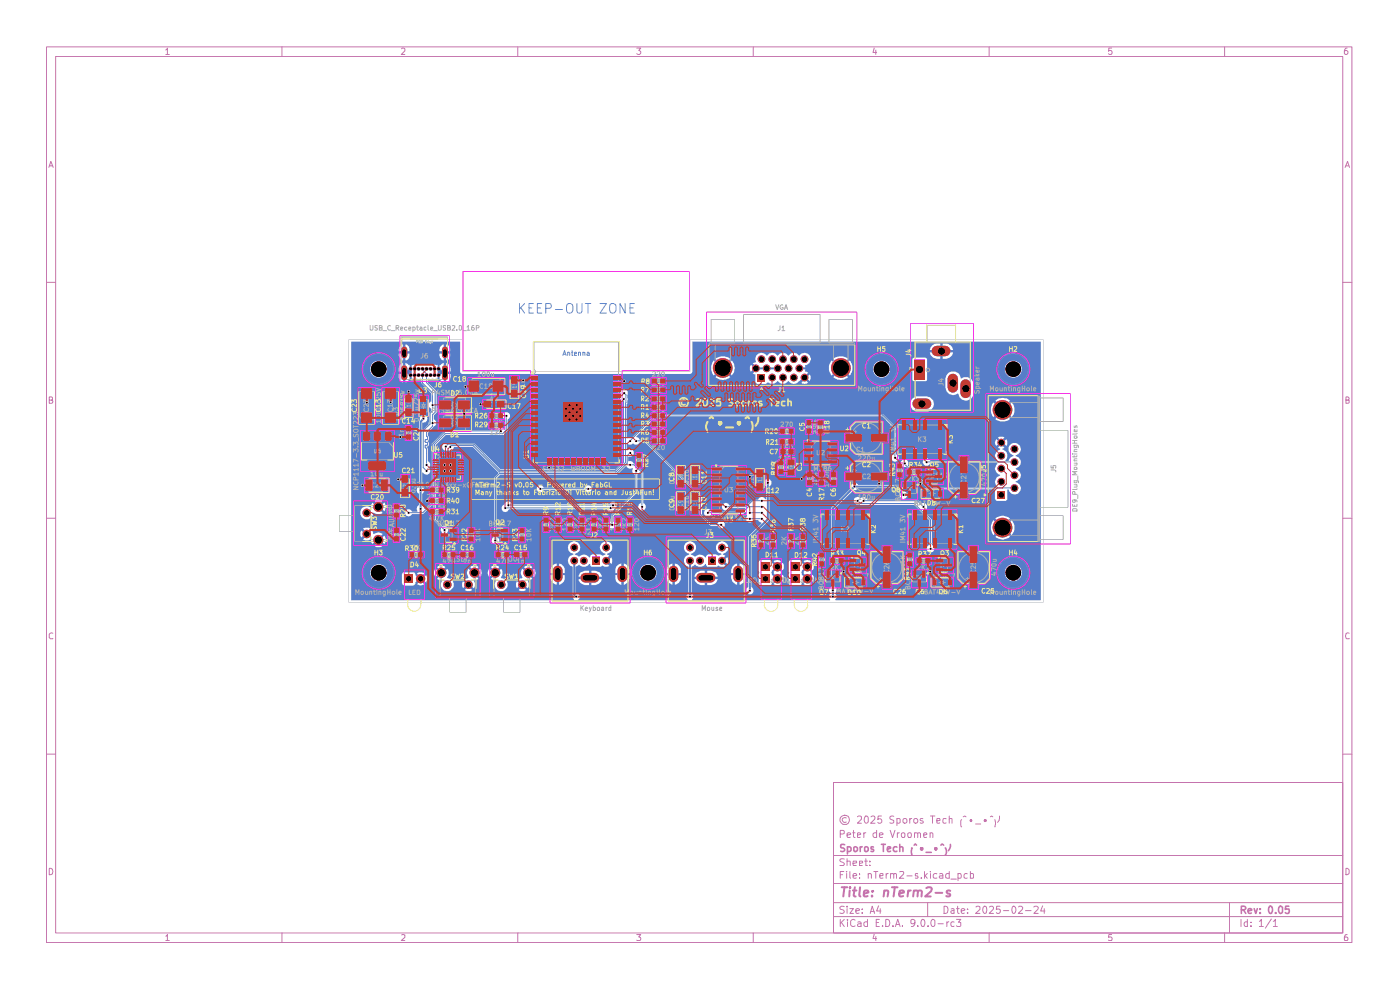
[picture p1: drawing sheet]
<svg xmlns="http://www.w3.org/2000/svg" width="297mm" height="210mm" viewBox="0 0 297 210" stroke-linecap="round" stroke-linejoin="round" font-family="sans-serif">
<g fill="none" stroke="#c573ad" stroke-width=".21">
<path d="M9.9 9.9h276.9v190h-276.9zM11.8 12h273.1v185.9h-273.1zM35.2 10.6l.3-.4v1.4M35.2 11.6h.7M59.8 9.9v2.1M85.2 10.4l.2-.2 .4 .1 .1 .5-.8 .8h.8M109.8 9.9v2.1M135.1 10.2h.8l-.4 .5 .4 .3v.3l-.2 .3-.6-.2M159.8 9.9v2.1M185.5 10.2l-.3 .9h.8M185.8 10.6v1M209.8 9.9v2.1"/>
<path d="M235.8 10.2h-.6v.7l.1-.2 .5 .1v.7l-.5 .1-.1-.2M259.8 9.9v2.1M285.8 10.2a.58 .58 0 0 0-.6 .6l.1 .7 .4 .1 .3-.3v-.3l-.3-.3h-.3l-.2 .3M10.4 35.5l.4-1.3 .5 1.3M10.5 35.2h.6M285.4 35.5l.5-1.3 .4 1.3M285.5 35.2h.6M9.9 59.9h1.9M284.9 59.9h1.9M10.5 84.9h.5l.1-.2v-.3l-.1-.2h-.5v1.3h.6l.1-.4-.1-.2h-.1M285.5 84.9h.5l.2-.5-.2-.2h-.5v1.3l.7-.1v-.4l-.2-.1M9.9 109.9h1.9"/>
<path d="M284.9 109.9h1.9M11.2 134.3l-.3-.1-.4 .4v.6l.2 .3 .5-.1M286.2 134.3l-.2-.1a.74 .74 0 0 0-.3 1.3l.5-.1M9.9 160h1.9M284.9 160h1.9M176.8 166h108.1v31.9h-108.1zM178.3 176.9l.7-.1 .1-.5-.2-.2h-.6v1.6M179.5 173.5l-.4-.1-.3 .2a.55 .55 0 0 0 0 .7 .55 .55 0 0 0 .7 .1M179.7 177.2l.8-.2-.1-.3h-.4l-.3 .1 .1 .8h.6M180.9 176.7h.5M181.1 176.1v1.3l.3 .3M181.9 177.2l.7-.2-.1-.3h-.6v.9h.6"/>
<path d="M181.9 173.3l.3-.2 .5 .2v.5l-.8 .8h.8M183.3 176.7v1M183.7 176.7h-.4v.2M183.7 173.1l.3 .1 .2 .2v1l-.4 .2a.88 .88 0 0 1-.1-1.5zM184.8 173.3l.6-.2 .2 .4-.9 1.1h.9M186 176.7h-.5l-.3 .2 .2 .7h.6M186 176.1v1.6M186.6 177.2l.7-.2-.1-.3h-.4l-.2 .1v.8h.6M187 173.1h-.7l-.1 .8 .2-.2h.4l.3 .3v.4l-.3 .2h-.4l-.2-.2M188.8 176.1l.6 1.6 .5-1.6M189.6 173.2l-.5-.1-.3 .2a.62 .62 0 0 0 .8 .7v.4a.64 .64 0 0 1-.8 .1M190.3 173.7l.4-.1 .3 .2v.6l-.3 .2-.4-.1"/>
<path d="M190.3 173.6v1.5M190.4 176.7v1M190.8 176.7l-.4 .2M191.3 176.7h.6v.9l-.4 .1-.2-.2zM191.6 173.8l.3-.2 .3 .1 .2 .7a.47 .47 0 0 1-.4 .2 .47 .47 0 0 1-.4-.2zM192.7 176.7h.5v.9l-.4 .1-.1-.2zM193 173.6v1M193.4 173.6l-.4 .3M193.9 173.8l.3-.2 .3 .1 .2 .7a.47 .47 0 0 1-.4 .2 .47 .47 0 0 1-.5-.2zM194 176.7h.4l.3 .1v.9M194 176.7v1M194.7 176.8l.2-.1 .4 .1v.9"/>
<path d="M195.8 173.7a.35 .35 0 0 0-.4-.1 .35 .35 0 0 0-.2 .3l.7 .5-.3 .2-.4-.1M196 177.2l.6-.2-.1-.3h-.4l-.1 .1v.6l.1 .3 .4-.1M197.3 176.7h.4l.2 .1v.9M197.3 176.7v1M197.4 173.1h.9M197.8 173.1v1.5M198.7 174.1l.7-.1-.1-.4-.6 .1v.8h.6M200.7 173.7l-.4-.1-.3 .3 .1 .6h.6M201.4 173.8l.1-.2 .5 .1v.9M201.4 173.1v1.5M204 173.9l-.2 .2v1l.2 .3M204.3 173.3l.4-.2 .2 .2"/>
<path d="M205.9 174.1l.1 .2 .1-.2M205.9 174l.1-.1 .1 .1M205.9 173.9h.1l.2 .1-.2 .3-.2-.3zM205.9 173.9v.3M206 173.9v.4M206.1 173.9v.3M207 174.8h1.1M208.8 174.1l.2 .2 .2-.2M208.8 174l.2-.1 .2 .1M208.8 173.9h.2l.2 .1-.2 .3-.2-.1zM208.8 173.9v.3M208.9 173.9v.3"/>
<path d="M209 173.9v.4M209.1 173.9v.3M209.2 173.9v.3M210.1 173.3l.2-.2 .3 .2M211 173.9l.2 .5-.2 1M212 173.1v.9l-.4 .4M10.5 184.2a.68 .68 0 0 1 .7 .7 .68 .68 0 0 1-.7 .6zM35.2 198.6l.3-.4v1.3M35.2 199.5h.7M59.8 197.9v2M85.2 198.3h.7v.5l-.8 .7h.8M109.8 197.9v2"/>
<path d="M135.1 198.2h.8l-.4 .5 .3 .1v.6h-.7M159.8 197.9v2M176.8 194.4h108.1M176.8 191.5h108.1M176.8 187.4h108.1M176.8 181.5h108.1M178.3 195v1.5M178.3 185.5h.5M178.5 195.7l.6 .8M179 184.9h-.7v1.4M179.1 192.3a.67 .67 0 0 0-.9 .2l.1 .3a.62 .62 0 0 1 .7 .8 .64 .64 0 0 1-.8 .1M179.1 182.2h-.8l-.1 .4 .7 .4 .2 .3-.2 .3h-.7"/>
<path d="M179.1 195l-.8 .9M179.6 184.9h.1M179.6 185.3v1M179.7 192.2v.2M179.7 182.7h.6l.1 .9M179.7 182.2v1.4M179.7 192.7v1.1M179.8 195v.2M179.8 195.5v1M180.3 192.7h.8l-.8 1.1h.8M180.3 184.9v1.2l.2 .2M181 185.8l.7-.1-.1-.3-.4-.1-.2 .2 .1 .7h.5"/>
<path d="M181 183.2l.7-.2-.1-.3h-.5l-.1 .1 .1 .8h.5M181.4 195.2l-.4-.2-.5 .4v.8l.5 .3 .4-.1M181.6 193.2l.7-.1-.1-.3-.4-.1-.2 .2v.8h.6M182 195.6l.4-.1 .3 .2v.8M182.3 186.2v.1M182.3 185.4v.1M182.3 183.2l.7-.2-.1-.3h-.6v.9h.6M182.7 195.9l-.5 .1-.3 .2 .3 .3h.5M182.9 193.6v.2M182.9 192.8v.1M183.4 182.7h.6M183.7 182.2v1.4h.3"/>
<path d="M184 195.6a.52 .52 0 0 0-.7 .2l.1 .7h.6M184 195v1.5M184.2 185.5l.1-.1a.36 .36 0 0 1 .6 .1v.8M184.2 185.3v1M184.5 183.5v.1M184.5 182.7v.1M184.6 193.8l.4-1.6 .5 1.6M184.7 193.3h.8M185.4 184.9h.8M185.5 198.2l-.3 .9h.8M185.8 184.9v1.4M185.8 198.7v.8"/>
<path d="M185.9 195.7h.5M186.4 192.1l-.4 1.1h.9M186.6 195h-.7v1.5h.7M186.6 185.8l.7-.1v-.3l-.4-.1-.3 .2 .1 .7h.6M186.7 192.7v1.1M187.2 196.4v.1M187.9 195a.77 .77 0 0 1 .9 .8 .77 .77 0 0 1-.9 .7zM188 185.3v1M188.4 185.3l-.4 .3M188.9 185.5l.1-.1a.36 .36 0 0 1 .6 .1v.8M188.9 185.3v1M189.4 196.4v.1"/>
<path d="M189.6 185.5l.2-.2 .3 .1 .1 .9M189.9 196.5l.6-1.5 .5 1.5M190.1 196.1h.7M190.9 184.9h.7l.1 .4-.9 1h.9M191.5 196.4v.1M192.4 185.8h1.1M194.1 195.7a.52 .52 0 0 1-.9 .1l.1-.7a.52 .52 0 0 1 .8 .2l-.1 .9-.3 .3h-.4M194.7 196.4v.1M194.7 185.4h-.5v.4h.4l.2 .3-.2 .2-.4-.1M195.4 186.2v.1M195.5 195.1l.2-.1a.78 .78 0 0 1 .6 .6 .78 .78 0 0 1-.3 .8l-.1 .1a.89 .89 0 0 1-.4-1.4zM196.1 184.9v1.4"/>
<path d="M196.3 185.8l.4 .5M196.7 185.3l-.6 .6M196.8 191.5v2.9M196.9 196.4v.1M197.4 184.9h.1M197.4 185.3v1M197.8 195l.5 .3v.9l-.3 .3-.4-.3a.99 .99 0 0 1 .2-1.2zM198.7 185.4l-.4-.1-.3 .3 .1 .6h.6M199 196h1.1M199.3 185.4h.6l.1 .9M200 185.7l-.7 .1v.2l.2 .3 .5-.1M200.3 192.2a.77 .77 0 0 1 .8 .8 .77 .77 0 0 1-.8 .8z"/>
<path d="M200.9 195.5v1M201.3 195.5l-.4 .3M201.4 185.4l-.4-.1-.4 .3 .1 .6h.7M201.4 184.9v1.4M201.7 186.5h1.2M201.8 192.8h.6v1M202.4 193.1l-.7 .2 .1 .4h.6M202.4 195.6l-.4-.1-.3 .3v.4l.3 .3h.4M202.9 195h.9l-.5 .6 .5 .1v.7l-.2 .1-.7-.1M202.9 192.7h.6M203.2 192.2v1.3l.3 .3M203.2 185.4l.5-.1 .2 .3-.1 .6h-.6"/>
<path d="M203.2 185.3v1.5M203.9 193.2l.8-.1-.1-.3-.4-.1-.3 .2 .1 .8h.6M205.2 185.4l-.4-.1-.3 .3 .1 .6h.6M205.3 193.6v.2M205.3 192.8v.1M205.9 185.4l.4-.1 .2 .2v.7h-.6M205.9 184.9v1.4M207 192.4l.3-.2 .5 .1 .1 .6-.9 .9h.9M208.8 192.2h.2a1 1 0 0 1 0 1.6l-.4-.4a.99 .99 0 0 1 .2-1.2zM209.8 197.9v2M209.9 192.4l.6-.2 .3 .5-1 1.1h1M212.1 192.2h-.7v.7h.7a.6 .6 0 0 1-.1 .9h-.5l-.1-.2"/>
<path d="M212.9 193.2h1.1M214.8 192.4l.2-.2a.82 .82 0 0 1 .5 .8 .82 .82 0 0 1-.5 .8l-.2-.2-.1-.4zM216.1 192.4v-.1a.6 .6 0 0 1 .9 .2l-.1 .4-.9 .9h1M217.5 193.2h1.2M219.3 192.4l.1-.1a.6 .6 0 0 1 .9 .2l-.1 .4-.9 .9h1M221.2 192.1l-.4 1.1h.9M221.5 192.7v1.1M235.8 198.2h-.6v.6h.6v.7l-.6-.1M259.8 197.9v2M260.8 191.5v6.4M263.3 195v1.5M264.6 195.6l-.4-.1-.3 .3v.4l.3 .3h.4"/>
<path d="M264.6 195v1.5M265.4 196.4v.1M265.4 195.6v.1M267.2 195.4l.4-.4v1.5M267.2 196.5h.8M269.7 194.9l-1.3 2M270.1 195.4l.4-.1v-.3v1.5M270.1 196.5h.9M285.5 184.2l.5 .1 .2 .2v.7l-.4 .3h-.3zM285.8 198.2l-.4 .1a1.08 1.08 0 0 0-.1 1.2h.5l.2-.5-.3-.3h-.3l-.2 .3"/>
<circle cx="179.2" cy="173.9" r="1"/>
</g>
<g fill="none" stroke="#c573ad" stroke-width=".34">
<path d="M179.2 179.2a.64 .64 0 0 0-.9 .1v.4l.7 .3 .2 .4a.6 .6 0 0 1-.9 .1M179.8 179.7a.52 .52 0 0 1 .7 .2v.5a.52 .52 0 0 1-.7 .1M179.8 179.6v1.5M181.1 179.8l.1-.1a.45 .45 0 0 1 .7 .2v.5a.45 .45 0 0 1-.8 .1zM182.5 179.6v1M182.9 179.6l-.4 .3M183.4 179.8l.1-.1a.45 .45 0 0 1 .7 .2v.5a.45 .45 0 0 1-.8 .1zM185.3 179.7h-.5v.3l.4 .1 .2 .3-.2 .2-.4-.1M187 179.1h.8M187.4 179.1v1.5M190.3 179.7l-.5-.1-.3 .3v.5l.3 .2 .5-.1M190.9 179.8l.1-.1a.36 .36 0 0 1 .6 .2v.7"/>
<path d="M190.9 179.1v1.5M193.5 179.9l-.2 .6 .2 .9M193.9 179.3l.3-.3 .2 .3M195.4 180h.3M195.4 179.9h.3v.3h-.3zM195.4 179.9v.3M195.5 179.9v.4M195.6 179.9v.3M195.7 179.9v.3M198.4 180h.3M198.4 179.9h.3v.1l-.2 .3-.2-.3zM198.4 179.9v.3"/>
<path d="M198.5 179.9v.4M198.6 179.9v.3M198.7 179.9v.3M199.6 179.3l.3-.3 .3 .3M200.5 179.9l.3 .6-.3 .9M201.6 179.1v.5l-.4 .9M188.3 180.1l.6-.1v-.3l-.5-.1-.1 .3v.6h.6M195.4 180.1l.1 .2 .2-.2M196.5 180.8h1.1M198.4 180.1l.1 .2 .2-.2M263.4 193l.7-.1 .2-.4-.4-.3h-.5v1.6M263.8 193l.5 .8"/>
<path d="M264.8 193.2l.8-.1-.1-.3-.5-.1-.2 .2 .1 .8h.6M266.1 192.7l.3 1.1 .3-1.1M267.3 193.6v.2M267.3 192.8v.1M269.3 192.3l.1-.1a.78 .78 0 0 1 .6 .6 .78 .78 0 0 1-.2 .8l-.2 .2a.89 .89 0 0 1-.3-1.5zM270.6 193.6v.2M271.3 192.5l.3-.3 .5 .3v.9l-.4 .4-.4-.4zM273.4 192.2h-.7v.7l.7-.1v.9l-.5 .1-.2-.2"/>
</g>
<g fill="none" stroke="#c573ad" stroke-width=".42">
<path d="M178.6 188.2h1.1M179.1 188.2l-.2 2M180.2 188.9v1.3M180.3 188.2v.2M180.9 188.9h.8M181.4 188.2l-.3 1.7 .4 .3M182.5 188.2l-.2 1.7 .2 .3M183.3 189.6l.9-.3-.1-.3a.6 .6 0 0 0-.8 .1v1h.8M185 190v.2M185.2 189v.1h-.2l.2-.1-.1 .1M187.6 189.1l.3-.2 .5 .1-.1 1.2M187.6 188.9l-.2 1.3"/>
<path d="M189.2 188.2h1.2M189.8 188.2l-.2 2M190.7 189.6l1.1-.3-.1-.3a.6 .6 0 0 0-.9 .1v1h.8M192.7 188.9l-.2 1.3M193.2 188.9l-.6 .3M193.9 189.1l.1-.1a.48 .48 0 0 1 .7 .1l-.1 1.1M193.9 188.9l-.2 1.3M194.7 189.1a.47 .47 0 0 1 .5-.2 .47 .47 0 0 1 .4 .2l-.1 1.1M196.5 188.4l.9-.2 .3 .3-.2 .6-1.2 1.1h1.1M198.5 189.4h1.4M201.6 189a.48 .48 0 0 0-.8 .2l.3 .4h.4l.1 .3a.6 .6 0 0 1-.9 .2"/>
</g>
<g fill="#39fdec">
<path d="M125.7 118.1h1.5v1.6h-1.5z"/>
<circle cx="128.6" cy="119" r=".8"/>
<circle cx="128.6" cy="116.2" r=".8"/>
</g>
<path d="M132 121v1.5" fill="none" stroke="#39fdec" stroke-width="2"/>
<g fill="#39fdec">
<path d="M161.5 119.3h1.7v1.8h-1.7z"/>
<path d="M150.3 118.1h1.6v1.6h-1.6z"/>
<circle cx="137.5" cy="121.5" r="1.65"/>
<circle cx="153.2" cy="119" r=".8"/>
<circle cx="153.2" cy="116.2" r=".8"/>
</g>
<path d="M156.6 121v1.5" fill="none" stroke="#39fdec" stroke-width="2"/>
<g fill="#39fdec">
<circle cx="148.5" cy="119" r=".8"/>
<circle cx="146.4" cy="119" r=".8"/>
<circle cx="146.4" cy="116.2" r=".8"/>
</g>
<path d="M142.9 121v1.5M148.7 122.5h2" fill="none" stroke="#39fdec" stroke-width="2"/>
<g fill="#39fdec">
<path d="M161.5 121.8h1.7v1.8h-1.7z"/>
<path d="M167.8 119.3h1.8v1.8h-1.8z"/>
<path d="M167.8 121.8h1.8v1.8h-1.8z"/>
<path d="M85.8 121.9h1.8v1.8h-1.8z"/>
<circle cx="164.9" cy="120.2" r=".97"/>
<circle cx="164.9" cy="122.8" r=".97"/>
<circle cx="80.3" cy="121.5" r="1.65"/>
<circle cx="77.8" cy="113.3" r=".89"/>
<circle cx="77.8" cy="108.8" r=".89"/>
<circle cx="80.3" cy="114.5" r="1.06"/>
<circle cx="89.2" cy="122.8" r=".97"/>
<circle cx="110.8" cy="124" r=".89"/>
<circle cx="106.3" cy="124" r=".89"/>
<circle cx="112.1" cy="121.5" r="1.06"/>
<circle cx="123.9" cy="119" r=".8"/>
<circle cx="121.8" cy="119" r=".8"/>
<circle cx="121.8" cy="116.2" r=".8"/>
</g>
<path d="M118.3 121v1.5M124.2 122.5h1.9" fill="none" stroke="#39fdec" stroke-width="2"/>
<g fill="#39fdec">
<circle cx="99.4" cy="124" r=".89"/>
<circle cx="94.9" cy="124" r=".89"/>
<circle cx="100.7" cy="121.5" r="1.06"/>
<circle cx="93.6" cy="121.5" r="1.06"/>
<circle cx="105.1" cy="121.5" r="1.06"/>
<circle cx="93" cy="79.6" r=".38"/>
<circle cx="92.2" cy="79.6" r=".38"/>
<circle cx="91.3" cy="79.6" r=".38"/>
<circle cx="92.2" cy="78.2" r=".38"/>
<circle cx="93" cy="78.2" r=".38"/>
</g>
<path d="M94.4 74.2v1.1M94.4 78.1v1.9" fill="none" stroke="#39fdec" stroke-width="1.3"/>
<g fill="#39fdec">
<circle cx="90.5" cy="79.6" r=".38"/>
<circle cx="89.7" cy="79.6" r=".38"/>
<circle cx="89.7" cy="78.2" r=".38"/>
<circle cx="90.5" cy="78.2" r=".38"/>
<circle cx="91.3" cy="78.2" r=".38"/>
<circle cx="80.3" cy="78.3" r="1.65"/>
<circle cx="87.1" cy="78.2" r=".38"/>
<circle cx="88" cy="78.2" r=".38"/>
<circle cx="88.8" cy="78.2" r=".38"/>
</g>
<path d="M85.8 74.2v1.1M85.8 78.1v1.9" fill="none" stroke="#39fdec" stroke-width="1.3"/>
<g fill="#39fdec">
<path d="M211.6 104.1h1.6v1.6h-1.6z"/>
<path d="M160.8 79.3h1.5v1.6h-1.5z"/>
<circle cx="88.8" cy="79.6" r=".38"/>
<circle cx="88" cy="79.6" r=".38"/>
<circle cx="87.1" cy="79.6" r=".38"/>
<circle cx="80.3" cy="107.5" r="1.06"/>
<circle cx="215" cy="121.5" r="1.65"/>
<circle cx="171.3" cy="120.2" r=".97"/>
<circle cx="171.3" cy="122.8" r=".97"/>
<circle cx="212.7" cy="111.9" r="2.07"/>
<circle cx="212.7" cy="86.9" r="2.07"/>
<circle cx="212.4" cy="96.7" r=".8"/>
<circle cx="212.4" cy="93.9" r=".8"/>
<circle cx="215.2" cy="98" r=".8"/>
<circle cx="215.2" cy="95.2" r=".8"/>
<circle cx="212.4" cy="102.2" r=".8"/>
<circle cx="212.4" cy="99.4" r=".8"/>
<circle cx="215.2" cy="103.5" r=".8"/>
<circle cx="215.2" cy="100.8" r=".8"/>
<circle cx="153.3" cy="78.1" r="2.07"/>
<circle cx="160.4" cy="78.1" r=".8"/>
<circle cx="162.6" cy="78.1" r=".8"/>
<circle cx="161.5" cy="76.2" r=".8"/>
<circle cx="168.4" cy="80.1" r=".8"/>
<circle cx="170.7" cy="80.1" r=".8"/>
<circle cx="167.3" cy="78.1" r=".8"/>
<circle cx="169.6" cy="78.1" r=".8"/>
<circle cx="168.4" cy="76.2" r=".8"/>
<circle cx="170.7" cy="76.2" r=".8"/>
<circle cx="163.8" cy="80.1" r=".8"/>
<circle cx="166.1" cy="80.1" r=".8"/>
<circle cx="165" cy="78.1" r=".8"/>
<circle cx="163.8" cy="76.2" r=".8"/>
<circle cx="166.1" cy="76.2" r=".8"/>
<circle cx="215" cy="78.3" r="1.65"/>
<circle cx="178.4" cy="78.1" r="2.07"/>
</g>
<path d="M198.7 74.5h1.8M202.1 80.4v1.8M204.8 81.6v1.7" fill="none" stroke="#39fdec" stroke-width="2.2"/>
<path d="M194 76.4h2.2v4h-2.2z" fill="#39fdec"/>
<path d="M194.7 85.6h1.8" fill="none" stroke="#39fdec" stroke-width="2.2"/>
<circle cx="187" cy="78.3" r="1.65" fill="#39fdec"/>
<g fill="#567dc8">
<path d="M164.5 120.3l.3 .3-.7 .7v.3l.7 .7-.3 .4-.8-.8v-.3v-.5z"/>
<path d="M170.9 120.3l.3 .3-.8 .7v.3l.8 .7-.3 .4-.8-.8-.1-.3 .1-.5z"/>
<path d="M93.2 78.1l.7 .6-.2 .2 .2 .2-.6 .6-.3-.4 .4-.4-.4-.3z"/>
<path d="M86.9 78.1v.3h.2l-.3 .5 .3 .3-.2 .3v.2l-.6-.6v-.5z"/>
<path d="M74.5 72.5h23l.1 6.5 .4 .3h48.5l.4-.4v-1h4v.6l.5 1.2 .7-.7 .3 .3-.6 .7a2.36 2.36 0 0 0 3.1 0l-.6-.7 .4-.3 .6 .7 .4-.7 .2-.9h3.2l.2 .7 .6-.6 .4 .4-.6 .6 .6 .3 .1 1.8 .2 .1h1.9l.3-.3 .3 .1a1.19 1.19 0 0 0 1.7-.3h.3a1.21 1.21 0 0 0 2 0h.3a1.21 1.21 0 0 0 2 0l.8-.6 .4 .3-.6 .6a1.14 1.14 0 0 0 1.4 0l-.5-.6 .3-.3 .6 .5a1.27 1.27 0 0 0 0-1.4l-.6 .6-.3-.3 .5-.6-.6-.3 .1-.9h4.9v.6l.6 1.2 .6-.7 .4 .3-.6 .7a2.36 2.36 0 0 0 3.1 0l-.6-.7 .4-.3 .5 .7 .5-.7 .1-.9h4.4v.7a1.83 1.83 0 0 0 2.2 1.3 1.81 1.81 0 0 0 1.4-1.9 1.81 1.81 0 0 0-1.7-1.7 1.81 1.81 0 0 0-1.9 1.6h-4.4l-.1-1-.5-.7-.5 .7-.4-.3 .4-.4h13.8l.1 4.4 2.8 .1 .3-.3v-.3h3.9v2l.2 .7a1.65 1.65 0 0 0 2.5 .5 1.63 1.63 0 0 0 1.3 1.5 1.63 1.63 0 0 0 1.8-1l.1-2.8a1.56 1.56 0 0 0-1.2-1.2h-.8l-.7 .3a1.48 1.48 0 0 0-1.2-1.5 1.67 1.67 0 0 0-2 1.5h-3.9v-2.2h16.5v.7a1.83 1.83 0 0 0 2.1 1.3 1.81 1.81 0 0 0 1.5-1.9 1.81 1.81 0 0 0-1.8-1.7 1.81 1.81 0 0 0-1.8 1.6h-16.5v-2l-.4-.2h-2.4l-.4 .2v.3h-13.8l.1-.4a2.59 2.59 0 0 0-3 .1l.6 .7-.4 .3-.6-.7-.4 .7-.2 .8h-4.9l-.1-.4a1.32 1.32 0 0 0 1.1-1.6 1.32 1.32 0 0 0-1.7-1l-.6 .5-.5-.4a1.37 1.37 0 0 0-1.4 0l-.4 .4-.6-.4a1.25 1.25 0 0 0-1.7 .4l-.5-.4a1.37 1.37 0 0 0-1.4 0l-.5 .4a1.25 1.25 0 0 0-1.7-.4 1.25 1.25 0 0 0-.5 1.6l-.1 .3-.6 .1 .6 .6-.4 .4-.6-.6-.2 .7h-3.2l-.2-1-.4-.7-.6 .7-.4-.3 .6-.7a2.71 2.71 0 0 0-3.1 0l.6 .7-.3 .3-.7-.7-.5 1.5h-4v-3.7h52.2v.6h-1.8a1.45 1.45 0 0 0 1.4 1.3h.8v-1h.5v1a1.82 1.82 0 0 0 2.2-1.3h-1.9v-.6h1.9l-.2-.5-.3-.5a1.89 1.89 0 0 0-1.7-.3v1h-.5v-1h-1a1.75 1.75 0 0 0-1.2 1.3h-50.4v-1.7l73.9 .1v54.6l-43.5 .1-.1-.2 .3-.3v-.5l-.3-.5 .3-.3a1.13 1.13 0 0 0-.6-1.1v-3.1h36.3a1.82 1.82 0 0 0 1.8 2 1.82 1.82 0 0 0 1.8-2 1.82 1.82 0 0 0-2.2-1.6 1.66 1.66 0 0 0-1.4 1.6h-36.3v-13.3l4.1-4h.7l.3-.5h7.7l1.1 1.1 .1 .8 .6 .5-7.5 .1a.96 .96 0 0 0-1.5-.3l-.2-.2a.89 .89 0 0 0-1.2 .8l.2 .5 .2 .1h.9l.1 .2h11.5l3.2 3.3v5.2l-.5 .4v.2a.74 .74 0 0 0 .5 1h.5l.5-.5-.1-.7-.4-.4v-3.8h12.5v.5l.5 1.2 .7-.6 .3 .3-.5 .7a2.36 2.36 0 0 0 3.1 0l-.7-.7 .4-.3 .6 .6a2.37 2.37 0 0 0 0-3.2l-.6 .7-.4-.3 .7-.7a2.36 2.36 0 0 0-3.1 0l.5 .7-.3 .3-.7-.7-.5 1.5h-12.5v-1.6l-1.8-1.7 .1-.2 .4-.2 .3-.3v-.5a.84 .84 0 0 0-1.2-.5l-.9-.8h-2.8v-.3a.77 .77 0 0 0 .7-.7 .77 .77 0 0 0-.7-.8h-.5l-1.3-1.3-8-.1a.88 .88 0 0 0-1.5 .1v.6l-4.1 4.2-.1 16.8a.86 .86 0 0 0-.2 1.3l.1 .1a.73 .73 0 0 0-.1 1.2v.2h-29.2l-.1-.1a.72 .72 0 0 0-.1-1.3v-3.6h1.6v.5h-1a1.74 1.74 0 0 0 2.2 1.3v-1h.5v1h.9l.9-.4 .5-.9h-1.1v-.5h1.1l-.1-.3-.4-.6-.9-.3h-.9v1h-.5v-1h-.8a1.46 1.46 0 0 0-1.4 1.2h-.6v-1.4h8.4v.7h1v.4h-1v.7a1.7 1.7 0 0 0 1.3 1.3v-1.1h.5l.1 1.1a1.62 1.62 0 0 0 1.2-2h-1.1v-.4h1.1v-.7a1.46 1.46 0 0 0-1.3-1.4v1.1h-.5l-.1-1.1a1.63 1.63 0 0 0-1.2 1.4h-8.4l.1-.8 .5-.3h.3l.1 .3a1.42 1.42 0 0 0 1.8-.3l.3-.2 .2 .6h2.1l.2-.2 .6 .2h.6l.4-.1-.7-.7 .4-.4 .7 .6a1.12 1.12 0 0 0 0-1.4l-.7 .7-.4-.4 .7-.6-.6-.4 .7-.3a1.33 1.33 0 0 0-.1-2.2 1.33 1.33 0 0 0-2 .8 1.48 1.48 0 0 0 1.2 1.7 .78 .78 0 0 1-1.1 .1h-1.7l-.4 .2-.2 .5-.6-.5-.5-.2-1.2 .5-.8-.4v-.3l.8-.4 .3-.6v-.7a1.3 1.3 0 0 0-2.3-.4 1.3 1.3 0 0 0 .8 2.1l-.1 .3a1.33 1.33 0 0 0-.9 1.2 1.33 1.33 0 0 0 .8 1.3v5.7l-.4 .4 .3 1h-23.1l-.1-.1a.76 .76 0 0 0 .2-.9 .76 .76 0 0 0-.7-.5l-.1-3.5h1.7v.5h-1.1a1.7 1.7 0 0 0 1.3 1.3h1v-1h.5v1a1.74 1.74 0 0 0 2.2-1.3h-1v-.5h1a1.49 1.49 0 0 0-1.4-1.2h-.8v1h-.5v-1l-1.1 .1a1.32 1.32 0 0 0-1.2 1.1h-.6v-1.4h8.5v.7h1v.4h-1v.8a1.7 1.7 0 0 0 1.2 1.2v-1.1h.5l.1 1.1 .9-.6 .2-.6v-.8h-1v-.4h1v-.3h2.2v.6a1.81 1.81 0 0 0 2.3 1.3 1.81 1.81 0 0 0 1.2-2.3h2.3v.7h.9v.4h-.9v.8a1.82 1.82 0 0 0 1.2 1.2v-1.1h.5v1.1l.9-.5a1.75 1.75 0 0 0 .3-1.5h-1v-.4h1v-1l-.2-.4a1.08 1.08 0 0 0-1-.7v1.1h-.5l-.1-1.1a1.36 1.36 0 0 0-1.1 1.4h-2.3l-.1-.3a1.8 1.8 0 0 0-1.9-.9 1.8 1.8 0 0 0-1.5 1.6h-2.2v-.7a1.46 1.46 0 0 0-1.1-1.1l-.1 1.1h-.5v-1.1l-.3 .1a1.28 1.28 0 0 0-.9 1.3h-8.5l.1-.8 .7-.3a1.35 1.35 0 0 0 2.1-.2l.2 .1v.3l.3 .2h2l.3-.2 .5 .2h.6l.4-.1-.7-.7 .3-.2 .1-.2 .7 .6a1.39 1.39 0 0 0 0-1.4l-.7 .7-.4-.4 .7-.6-.4-.2-.1-.3 .8-.4 .3-.6v-.7l-.2-.3-.6-.4a1.31 1.31 0 0 0-1.7 .6 1.31 1.31 0 0 0 .6 1.7l.4 .1v.2l-.5 .3-.6-.3h-1.7l-.3 .2-.2 .5-.6-.5a1.44 1.44 0 0 0-1.7 .3l-.4-.3-.5-.2 .2-.2a1.3 1.3 0 0 0 .9-1.8 1.33 1.33 0 0 0-1.8-.6 1.33 1.33 0 0 0-.6 1.8l.5 .5 .5 .1v.2a1.36 1.36 0 0 0-1.1 1.2 1.36 1.36 0 0 0 .9 1.4l.1 6.5 .2 .6h-47.2v-6h4.1a1.8 1.8 0 0 0 1.5 2 1.8 1.8 0 0 0 2-1.5h3.2v1.9l.4 .5h2l1.1-1.4 .3 .4-.6 .7 .6 .3 .9-.3-.7-.7 .4-.4 .7 .8 .3-.9-.3-.7-.7 .7-.4-.4 .7-.6-.4-.3h2.4l.4 1 .6-.7 .4 .5-.7 .6 1 .3v.2a1.24 1.24 0 0 0 .1 1.6 1.37 1.37 0 0 0 1.6 .4 1.37 1.37 0 0 0 .9-1.4h1.7l.2 .9 .7-.7 .3 .4-.6 .7a1.34 1.34 0 0 0 1.6-.1l-.7-.6 .3-.4 .7 .7 .1-.1a1.84 1.84 0 0 0-.1-1.6l1-.3-.6-.6 .4-.5 .5 .7 .3-.3 .1-.7h1.3l.3 1 .7-.7 .3 .5-.7 .6 1.1 .3v.2a1.24 1.24 0 0 0 0 1.6 1.37 1.37 0 0 0 1.6 .4 1.37 1.37 0 0 0 .9-1.4h1.8l.1 .9 .7-.7 .4 .4-.6 .7a1.34 1.34 0 0 0 1.5-.1l-.7-.6 .3-.4 .7 .7 .1-.1a1.84 1.84 0 0 0-.1-1.6l1-.3-.6-.6 .4-.5 .6 .7 .1-.1 .2-.6-.2-.8h3.4v.7h1.1v.4h-1.1a1.71 1.71 0 0 0 .5 1.7l.8 .3v-1.1h.5v1.1l.4-.1 .6-.5 .2-.6v-.8h-.9v-.4h.9v-1l-.2-.4-.5-.5-.5-.2v1.1h-.5l-.1-1.1a1.63 1.63 0 0 0-1.2 1.4h-3.4l-.1-.3-.7 .6-.3-.3 .6-.6a1.32 1.32 0 0 0-1.7 0l.6 .6-.4 .3-.6-.6-.1 .1a1.94 1.94 0 0 0 .1 1.9l-.7 .2 .6 .7-.4 .4-.7-.6-.1 .6h-1.8a1.44 1.44 0 0 0-1.4-1.3l.3-.7v-.7l-.3-.6-.6 .6-.4-.2 .6-.7-.2-.2h-1.2l-.4 .2 .7 .6-.3 .3-.7-.6-.3 .8h-1.3l-.1-.5-.3-.3-.6 .6-.3-.3 .6-.6-.2-.2-.8-.1-.7 .2-.1 .1 .7 .6-.3 .3-.7-.6a1.57 1.57 0 0 0 0 2l-.8 .2 .6 .7-.3 .4-.7-.6-.2 .6h-1.7a1.44 1.44 0 0 0-1.5-1.3l.4-.7-.1-1-.2-.3-.7 .6-.3-.3 .6-.6-.3-.2-.5-.1-.7 .1-.3 .2 .7 .6-.4 .3-.6-.6-.4 .8h-3.1l-.4 .2 .6 .7-.3 .4-.7-.7-.2-.6h-2.3l-.3 .4h-3.2a1.8 1.8 0 0 0-1.5-2.1 1.8 1.8 0 0 0-2 1.6h-4.1v-8.1h1.9l.2 .8 .7-.6 .3 .4-.6 .7a1.5 1.5 0 0 0 1.6 0h.1v.4l.3 .5 .7-.6 .3 .3-.6 .7a1.34 1.34 0 0 0 1.3 .3l.5-.3-.7-.7 .4-.3 .6 .6a1.32 1.32 0 0 0 0-1.8l-.6 .7-.4-.3 .7-.7-.5-.3a1.49 1.49 0 0 0-1.5 .3l-.2-.8-.8 .6-.3-.3 .7-.6-.1-.1a1.39 1.39 0 0 0-1.5 0l.6 .7-.3 .3-.7-.6-.2 .7h-1.9v-4.5h1.9v.4a1 1 0 0 0 1 1h.7a1.71 1.71 0 0 0 1.1-1.3h.1a1.54 1.54 0 0 0 1.9 0l-.7-.7 .4-.3 .6 .7 .1-.1a1.45 1.45 0 0 0-.1-1.8l-.6 .7-.4-.4 .7-.6-.1-.1a1.61 1.61 0 0 0-1.6 0l-.1 .1 .6 .6-.3 .4-.7-.7-.3 1a1.87 1.87 0 0 0-2 .3l-.3 .8h-1.9v-30.6h4.1a1.79 1.79 0 0 0 1.8 2 1.79 1.79 0 0 0 1.7-2h2.5v.7h.8v.5h-.8l.1 1.1 .6 .7h.2v-1.2l.2 .2 .3-.2v1.2l.4-.1 .4-.6 2.5-.1 .1 1.1 2.1 2.1v1.7h-.2l-.3 .5a.74 .74 0 0 0 .5 1v.4l-.5 .5-.1 2.4-1.2 1.2-.1-1.5h.1a.83 .83 0 0 0 1-.7 .83 .83 0 0 0-.6-1 .83 .83 0 0 0-1 .6v.5l-.2 .2-.1 14a.79 .79 0 0 0-.4 .7 .79 .79 0 0 0 .5 .7v2.5l-.4 .3-.1 .5 .2 .5h-1.2a.75 .75 0 0 0-1-.4 .75 .75 0 0 0-.4 1 .75 .75 0 0 0 1 .4l.4-.5h2.3l2.1-2h.1v3.3l1.7 1.6-.1 .6 .4 .6 .7 .1 .2-.2 .3-.4v-.5a.98 .98 0 0 0-1.2-.4l-1.4-1.5v-15.5h1.3v.3a.94 .94 0 0 0 1.4 .5h.7l.4-.7h4l5.4 5.4v.2l-.8 .9v12.6a.81 .81 0 0 0-.5 1.2 .81 .81 0 0 0 1.3 .1 .81 .81 0 0 0-.2-1.2l-.2-.2v-6.1h1.1v.3a.78 .78 0 0 0 .8 .6 .78 .78 0 0 0 .7-.6l20.9 .1a.8 .8 0 0 0 .8 .5 .8 .8 0 0 0 .7-.6l.6-.7-.3-.6-.3-.3h-.5l-.5 .5-20.8-.1a.76 .76 0 0 0-1.1-.4l-.4 .6-.4 .3-.2 .4h-1.1v-3.9h8.6a.77 .77 0 0 0 1.1 .6l.3-.4h8.8a.86 .86 0 0 0 1 .4l.4-.5a.69 .69 0 0 0-.5-1h-.5l-.5 .6-8.7-.1a.76 .76 0 0 0-.9-.5 .76 .76 0 0 0-.5 .9h-8.6v-2.3l.9-.8h24.8l1.8-1.8 .6 .5 .8-.1 .1 .2a.8 .8 0 0 0 .4 1.2v3.6l-5.1 5v1.3a.8 .8 0 0 0-.4 1.2l.4 .3h.5l.4-.3 .1-.2v-.6l-.5-.4v-1.1l5.1-5.1v-3.7l.5-.5 .3 .1v6.5h-.2l-.3 .5a.74 .74 0 0 0 .5 1h.5l.5-.5-.1-.7-.4-.3v-6.6l-2.1-1.9a.92 .92 0 0 0-1.1-.4v-1h.6l.5-.6a1.03 1.03 0 0 0-.4-1l-.4-.1-.6 .3v-1.4l.9 .2 .5-.2 .2 .2h.6l.5-.5h1.1l11.6 11.6v3.8l2.4 2.4h1.4l.4 .4 .6 .1 .5-.5v-.6a.83 .83 0 0 0-.7-.5 .83 .83 0 0 0-.8 .6h-1.3l-2-2v-.4h.4l.2 .6 .3 .2 .6 .1 .6-.6h6.6l.6-.4 .3 .9a.87 .87 0 0 0 .3 1.3h.5l.5-.5h1.1v.3l.6 .3v.2l-2.8 2.8v10.6l-.4 .4v.1a.74 .74 0 0 0 .5 1.1h.5l.5-.5v-.6l-.4-.5v-5.2h1.5v1.9l.2 .3-.2 .2v2.1l.3 .3h2.3l.2-.2v-.3l.8-.8 .3 .4-.7 .7 .2 .1a1.16 1.16 0 0 0 1.4-.1l-.7-.7 .3-.4 .7 .7 .1-.1a1.3 1.3 0 0 0-.1-1.5l-.7 .8-.3-.4 .7-.7v-.3l-.7-.7 .3-.3 .7 .7 .1-.1a1.3 1.3 0 0 0-.1-1.5l-.7 .7-.3-.3 .5-.5h1.8v1.9l.2 .3-.2 .2v2.1l.2 .3h2.3l.3-.2v-.3l.8-.8 .3 .4-.8 .7 .3 .1a1.16 1.16 0 0 0 1.3-.1l-.6-.7 .3-.4 .7 .7 .1-.1a1.3 1.3 0 0 0-.1-1.5l-.7 .8-.3-.4 .6-.7v-.3l-.6-.7 .3-.3 .7 .7 .1-.1a1.3 1.3 0 0 0-.1-1.5l-.7 .7-.3-.3 .6-.8a1.27 1.27 0 0 0-1.6 0l.8 .8-.3 .3-.8-.7v-.4l-.3-.2h-2.1l-.4 .5h-1.8l.1-.3a1.27 1.27 0 0 0-1.5 0l.7 .8-.3 .3-.8-.7v-.4l-.3-.2h-2l-.5 .5h-1.5v-5.3l3.8-3.8v-7.1l.5-.4v-.6a.84 .84 0 0 0-1.4-.3 .84 .84 0 0 0 .3 1.4l-.1 2.7a.91 .91 0 0 0-1.6 .1h-1.2l-1.4 1.3-3.5-.1a.84 .84 0 0 0-1.2-.4 .84 .84 0 0 0-.3 1.2l.4 .3h.6l.5-.5h3.4l-.6 .7h-6.6a.84 .84 0 0 0-1.2-.5l-.4 .4-.1 .3h-.4v-3.4l-7.1-7.1h49.3l.2 .6 .3 .3h.7l4.6 4.7h14.2v2l.3 .5h2l.3-.3v-2.2h.2a1.32 1.32 0 0 0 2.3 .7 1.32 1.32 0 0 0-.7-2.2l.1-.2a1.34 1.34 0 0 0 1-1.3 1.34 1.34 0 0 0-1.1-1.3l.1-.2a1.31 1.31 0 0 0 .9-1.3 1.31 1.31 0 0 0-.9-1.2l-.1-.2a1.36 1.36 0 0 0 1-1.3 1.36 1.36 0 0 0-.9-1.3 1.35 1.35 0 0 0-1.7 1 1.35 1.35 0 0 0 1.1 1.6v.2a1.31 1.31 0 0 0-1.1 1l-.6-.1 .4-.8v-.6l-.4-.6-.6-.3v-.2l.4-.2-.6-.6 .3-.2 .1-.2 .6 .7a1.5 1.5 0 0 0 0-1.6l-.6 .6-.4-.3 .6-.6-.4-.2-1 .2 .6 .6-.4 .3-.6-.5a1.14 1.14 0 0 0 0 1.5l.6-.7 .1 .2 .3 .1-.6 .7 .5 .2v.1l-.8 .5-.3 .7 .4 1.3h-14.1a.82 .82 0 0 0-1.2-.5 .82 .82 0 0 0-.2 1.3 .82 .82 0 0 0 1.3-.2l.6-.2h13.5l.2 .3-.4 .4-.1 .7 .3 .6 .8 .5-.1 .2a1.36 1.36 0 0 0-1 1 1.36 1.36 0 0 0 .5 1.4l-14.5 .1-4.5-4.6 .1-.8a.84 .84 0 0 0-1.2-.5l-.3 .4-.1 .3h-49.3l-4.9-4.9h-1.2l-.2-.4-.5-.3 4.2-4.3h48l2.4 2.5v5.5a.8 .8 0 0 0-.5 1 .8 .8 0 0 0 1 .6 .8 .8 0 0 0 .6-1l-.3-.4-.3-.2v-5.7l-2.7-2.7h-48.4l-4.9 4.9-.5-.1-.6 .3-.1-7.2 .2-.2h60a1.68 1.68 0 0 0 1.2 1.7h2.5l.9-.5h12.5a2 2 0 0 0 .5 1.7l.7-.6 .3 .3-.5 .7v.1a2.59 2.59 0 0 0 3.1-.1l-.7-.7 .4-.3 .6 .6a2.28 2.28 0 0 0 0-3.2l-.6 .7-.4-.4 .7-.6-.2-.1a2.26 2.26 0 0 0-2.9 .1l.5 .6-.3 .4-.7-.7-.2 .4-.3 1.1-12.5-.1a1.61 1.61 0 0 0 .2-1.8l-.6-.7-.6-.1h-2.2l-1 .6-.4 .9h-60l.1-2a1.03 1.03 0 0 0-.4-1 .89 .89 0 0 0-1.2 .9l.2 .4-.2 .5v.5l.5 .5v12.6l-1.5 1.6h-24.4l-5.5-5.5-6.4-.1-.3 .2-.2 .5h-1.3v-.3l2.1-2.1h12.2l.9-1v-2.3l.5-.5v-.5l-.3-.4-.2-.1h-.7a.77 .77 0 0 0-.4 .8 .77 .77 0 0 0 .6 .7v2.2l-.7-.5h-.5l-.6 .6h-11l-2.8 2.8v12.5l-1.4 1.3h-.1l-.5-.7v-2.5l.4-.5v-.5l-.4-.4v-3.1l.6 .5h.6l.5-.5v-.6l-.3-.3 .3-.4v-.5l-.3-.4-.2-.1v-2.7l-.3-.4 .5-.4v-.4l-.3-.4 .3-.4v-.5l-.2-.2v-.6l1.7-1.9v-.7l-.5-.3v-.9l.6-.6v-4.5l-1.8-1.8v-.9l2.5 .1 .5 .6 .3 .1v-1.2l.2 .2 .4-.2v1.2l.3-.1 .5-.6 .1-1.1h-.9v-.5h.9l-.1-1.2-.3-.4-.5-.2v1.1h-.6v-1.1l-.6 .5h-6.8l-.7-.5v1.1h-.5v-1.1l-.5 .2-.3 .4-.1 .5h-2.5l-.1-.6a1.8 1.8 0 0 0-2-1 1.8 1.8 0 0 0-1.4 1.6h-4.1v-4h10.1v.4h.8v.5h-.8l.1 .9 .6 .5h.2v-.8h.5v.8l.5-.1 .3-.4 .1-.9h-.8v-.5h.8v-.4h6.3v.4h.9v.5h-.9a1.19 1.19 0 0 0 .9 1.4v-.8h.6v.8l.5-.1 .3-.7v-.6h-.8v-.5h.8v-.6l-.3-.5-.4-.3h-.1v1.1l-.3-.1-.3 .1v-1.1h-.3l-.4 .5-.2 .5h-6.3l-.1-.5-.6-.5h-.2v1.1l-.2-.1-.3 .1v-1.1h-.3l-.5 .5-.1 .5h-10.1z"/>
</g>
<path d="M121.8 126.1l.5 .5" fill="none" stroke="#567dc8" stroke-width=".42"/>
<circle cx="146.4" cy="119" r=".21" fill="#567dc8"/>
<path d="M87.1 78.5l-.6 .6M93 78.6l.6 .5M93.1 77.2l-.1 2.4M93 80.9h.1M121.8 119v7.1M146.4 119v7.6" fill="none" stroke="#567dc8" stroke-width=".42"/>
<g fill="none" stroke="#567dc8" stroke-width=".21">
<path d="M90.2 94.5v.4M90.3 95l.1 .1M90.3 94.4h.2M90.5 95.1v.4M92.2 94.3v16l2.1 2.1M94.5 94.7l.5-.5h5.5l5.5 5.6h24.5l1.8-1.8M95.5 94.8l.1-.3h4.8l5.6 5.6h24.7l2-2M107.4 88.2h.1M107.4 88.2v3l-.8 .8M133 96.6v1.6l-2.2 2.3h-24.8l-.9 .8-.1 13.3M133.6 98.6h.9l1.7 1.6v7.3M134.9 99.9v4.4l-5.1 5v2"/>
<path d="M136.9 93.5l11.7 11.8v3.8l2.1 2.2h2.2M107.1 107.7h22.4M107.8 107.1h22.2M114.6 103.7h10.2M130 107.1h.1M158.7 107.1l-.3 .4h-4.4M158.8 107.5l-1.3 1.2h-7.3"/>
</g>
<circle cx="87.1" cy="80.9" r=".21" fill="#567dc8"/>
<path d="M87.1 77.2v3.7" fill="none" stroke="#567dc8" stroke-width=".42"/>
<circle cx="87.1" cy="77.2" r=".21" fill="#567dc8"/>
<path d="M89.6 78.2v.2l.9 .9v1.8l1.8 2v4.3l-.6 .6v1.7M89.6 79.5v1.7l2.1 2.1v3.9l-.5 .5v2.3M94.4 92h12.2M94.5 91.4h11.7" fill="none" stroke="#567dc8" stroke-width=".21"/>
<path d="M93 79.6v1.3M89.8 88.8l-.6 .7M176.7 107.9v17.2" fill="none" stroke="#567dc8" stroke-width=".42"/>
<circle cx="181.3" cy="103.2" r=".21" fill="#567dc8"/>
<path d="M160.4 78.1h4.6M171.4 78.1h-1.8M89.2 89.5v18.4M162.9 102.4v7.7l-3.8 3.9v11.3M191.7 105l-1.9-1.8h-8.5l-4.6 4.7M176.7 125.1v1.5" fill="none" stroke="#567dc8" stroke-width=".42"/>
<g fill="none" stroke="#567dc8" stroke-width=".21">
<path d="M90.2 93.7l.1 .1M90.2 94.9l.1 .1M90.3 94.4l-.1 .1M90.3 93.8h.2M90.5 95.5v3.1M90.5 93.8l.2 .1v.4l-.2 .1M91.2 90l-1.4 1.3v7.9l.7 .7M91.7 89.7v.8l-1.2 1.2v.8l.2 .1v.5l-.5 .2v.4M94.4 92l-2.2 2.3M94.5 91.4l-2.7 2.8v12.4l-2.1 2.1h-3M132.3 84.6v13.4M132.4 83.3l.4 .5-.1 14.3"/>
<path d="M133.6 93.5h.1M133.6 93.5l5.5-5.5h48.1l2.7 2.6v6.5M133.6 96l-.6 .6M134.9 93.5h2M191.9 98.2v.2l5.1 5.1h18.2l-.1 .2M196.5 98h18.7M197.7 98h.1M215.2 98h.1M158.7 107.1h.1M158.8 107.5h2.8M159 110h.1M159 108.7h2.6"/>
<path d="M159 110h2.6M161.6 106.2h-2l-.9 .9M181.9 106.2l.7 .6h11.3l3.5 3.5v6.1M183.2 106.2h11.4l1.3 1.3"/>
</g>
<g fill="#567dc8">
<path d="M125.7 118.1h1.5v1.6h-1.5z"/>
<circle cx="128.6" cy="119" r=".8"/>
<circle cx="128.6" cy="116.2" r=".8"/>
</g>
<path d="M132 121v1.5" fill="none" stroke="#567dc8" stroke-width="2"/>
<g fill="#567dc8">
<path d="M161.5 119.3h1.7v1.8h-1.7z"/>
<path d="M150.3 118.1h1.6v1.6h-1.6z"/>
<circle cx="137.5" cy="121.5" r="1.65"/>
<circle cx="153.2" cy="119" r=".8"/>
<circle cx="153.2" cy="116.2" r=".8"/>
</g>
<path d="M156.6 121v1.5" fill="none" stroke="#567dc8" stroke-width="2"/>
<g fill="#567dc8">
<circle cx="148.5" cy="119" r=".8"/>
<circle cx="146.4" cy="119" r=".8"/>
<circle cx="146.4" cy="116.2" r=".8"/>
</g>
<path d="M142.9 121v1.5M148.7 122.5h2" fill="none" stroke="#567dc8" stroke-width="2"/>
<g fill="#567dc8">
<path d="M161.5 121.8h1.7v1.8h-1.7z"/>
<path d="M167.8 119.3h1.8v1.8h-1.8z"/>
<path d="M167.8 121.8h1.8v1.8h-1.8z"/>
<circle cx="164.9" cy="120.2" r=".97"/>
<circle cx="164.9" cy="122.8" r=".97"/>
<circle cx="80.3" cy="78.3" r="1.65"/>
<circle cx="87.1" cy="78.2" r=".38"/>
</g>
<path d="M85.8 74.2v1.1M85.8 78.1v1.9" fill="none" stroke="#567dc8" stroke-width="1.3"/>
<g fill="#567dc8">
<circle cx="93" cy="79.6" r=".38"/>
<circle cx="92.2" cy="79.6" r=".38"/>
<circle cx="91.3" cy="79.6" r=".38"/>
<circle cx="92.2" cy="78.2" r=".38"/>
<circle cx="93" cy="78.2" r=".38"/>
</g>
<path d="M94.4 74.2v1.1M94.4 78.1v1.9" fill="none" stroke="#567dc8" stroke-width="1.3"/>
<g fill="#567dc8">
<circle cx="90.5" cy="79.6" r=".38"/>
<circle cx="89.7" cy="79.6" r=".38"/>
<circle cx="89.7" cy="78.2" r=".38"/>
<circle cx="90.5" cy="78.2" r=".38"/>
<circle cx="91.3" cy="78.2" r=".38"/>
<circle cx="88.8" cy="79.6" r=".38"/>
<circle cx="88" cy="79.6" r=".38"/>
<circle cx="87.1" cy="79.6" r=".38"/>
<circle cx="88" cy="78.2" r=".38"/>
<circle cx="88.8" cy="78.2" r=".38"/>
<circle cx="120" cy="86.7" r=".38"/>
<circle cx="120" cy="88.2" r=".38"/>
<circle cx="120.8" cy="85.9" r=".38"/>
<circle cx="120.8" cy="87.5" r=".38"/>
<circle cx="121.6" cy="86.7" r=".38"/>
<circle cx="99.4" cy="124" r=".89"/>
<circle cx="110.8" cy="124" r=".89"/>
<circle cx="106.3" cy="124" r=".89"/>
<circle cx="112.1" cy="121.5" r="1.06"/>
<circle cx="105.1" cy="121.5" r="1.06"/>
</g>
<path d="M118.3 121v1.5" fill="none" stroke="#567dc8" stroke-width="2"/>
<g fill="#567dc8">
<circle cx="120.8" cy="89" r=".38"/>
<circle cx="121.6" cy="88.2" r=".38"/>
<circle cx="122.3" cy="85.9" r=".38"/>
<circle cx="122.3" cy="87.5" r=".38"/>
<circle cx="123.1" cy="86.7" r=".38"/>
<circle cx="122.3" cy="89" r=".38"/>
<circle cx="123.1" cy="88.2" r=".38"/>
<circle cx="123.9" cy="119" r=".8"/>
<circle cx="121.8" cy="119" r=".8"/>
<circle cx="121.8" cy="116.2" r=".8"/>
</g>
<path d="M124.2 122.5h1.9" fill="none" stroke="#567dc8" stroke-width="2"/>
<g fill="#567dc8">
<path d="M85.8 121.9h1.8v1.8h-1.8z"/>
<path d="M211.6 104.1h1.6v1.6h-1.6z"/>
<path d="M160.8 79.3h1.5v1.6h-1.5z"/>
<circle cx="94.9" cy="124" r=".89"/>
<circle cx="100.7" cy="121.5" r="1.06"/>
<circle cx="93.6" cy="121.5" r="1.06"/>
<circle cx="89.2" cy="122.8" r=".97"/>
<circle cx="80.3" cy="121.5" r="1.65"/>
<circle cx="77.8" cy="113.3" r=".89"/>
<circle cx="77.8" cy="108.8" r=".89"/>
<circle cx="80.3" cy="114.5" r="1.06"/>
<circle cx="80.3" cy="107.5" r="1.06"/>
<circle cx="215" cy="121.5" r="1.65"/>
<circle cx="171.3" cy="120.2" r=".97"/>
<circle cx="171.3" cy="122.8" r=".97"/>
<circle cx="212.7" cy="111.9" r="2.07"/>
<circle cx="212.7" cy="86.9" r="2.07"/>
<circle cx="212.4" cy="96.7" r=".8"/>
<circle cx="212.4" cy="93.9" r=".8"/>
<circle cx="215.2" cy="98" r=".8"/>
<circle cx="215.2" cy="95.2" r=".8"/>
<circle cx="212.4" cy="102.2" r=".8"/>
<circle cx="212.4" cy="99.4" r=".8"/>
<circle cx="215.2" cy="103.5" r=".8"/>
<circle cx="215.2" cy="100.8" r=".8"/>
<circle cx="153.3" cy="78.1" r="2.07"/>
<circle cx="160.4" cy="78.1" r=".8"/>
<circle cx="162.6" cy="78.1" r=".8"/>
<circle cx="161.5" cy="76.2" r=".8"/>
<circle cx="168.4" cy="80.1" r=".8"/>
<circle cx="170.7" cy="80.1" r=".8"/>
<circle cx="167.3" cy="78.1" r=".8"/>
<circle cx="169.6" cy="78.1" r=".8"/>
<circle cx="168.4" cy="76.2" r=".8"/>
<circle cx="170.7" cy="76.2" r=".8"/>
<circle cx="163.8" cy="80.1" r=".8"/>
<circle cx="166.1" cy="80.1" r=".8"/>
<circle cx="165" cy="78.1" r=".8"/>
<circle cx="163.8" cy="76.2" r=".8"/>
<circle cx="166.1" cy="76.2" r=".8"/>
<circle cx="215" cy="78.3" r="1.65"/>
<circle cx="178.4" cy="78.1" r="2.07"/>
</g>
<path d="M198.7 74.5h1.8M202.1 80.4v1.8M204.8 81.6v1.7" fill="none" stroke="#567dc8" stroke-width="2.2"/>
<path d="M194 76.4h2.2v4h-2.2z" fill="#567dc8"/>
<path d="M194.7 85.6h1.8" fill="none" stroke="#567dc8" stroke-width="2.2"/>
<circle cx="187" cy="78.3" r="1.65" fill="#567dc8"/>
<path d="M74 72h24.1v6.8h48.3v-6.8h74.9v55.8h-147.3z" fill="none" stroke="#d0d2cd" stroke-width=".21"/>
<g fill="none" stroke="#6293e0" stroke-width=".21">
<path d="M110.2 64.4v2M110.4 65.2l.9 1.2M111.3 64.4l-1.1 1.2M112.2 65.3h.6M113.2 64.4h-1v2h1M114 65.3h.7M114.9 64.4h-.9v2h.9M115.8 65.4h.7a.51 .51 0 0 0 .5-.5 .51 .51 0 0 0-.5-.5h-.7v2M117.8 65.7h1.5M119.4 75.4l.4-1 .3 1M119.5 75.1h.5M120.3 64.6a.71 .71 0 0 1 .8-.2 .71 .71 0 0 1 .4 .7v.6a.68 .68 0 0 1-.6 .7 .68 .68 0 0 1-.7-.7z"/>
<path d="M120.4 74.8l.3-.1 .2 .2v.5M120.4 74.7v.7M121.2 74.7h.3M121.4 74.4v1h.1M121.9 75.1l.4-.1-.1-.3-.3 .1v.6h.4M122.4 64.4v1.6l.3 .4 .6-.1 .2-.3v-1.6M122.7 74.8h.4v.6M122.7 74.7v.7M123.7 74.8h.4v.6M123.7 74.7v.7M124.2 64.4h1.1M124.6 74.8l.2-.1 .2 .2v.5h-.4l-.1-.3 .5-.1"/>
<path d="M124.8 64.4v2M127.3 64.4h1.3l-1.3 2h1.3M129.4 64.6a.71 .71 0 0 1 .8-.2 .71 .71 0 0 1 .5 .7v.6a.68 .68 0 0 1-.7 .7 .68 .68 0 0 1-.7-.7zM132.6 64.4v2l-1.1-2v2M133.6 65.3h.7M134.6 64.4h-1v2h1"/>
<circle cx="80.3" cy="78.3" r="3.3"/>
<circle cx="187" cy="78.3" r="3.3"/>
<circle cx="214.9" cy="78.3" r="3.3"/>
<circle cx="80.3" cy="121.4" r="3.3"/>
<circle cx="137.5" cy="121.4" r="3.3"/>
<circle cx="214.9" cy="121.4" r="3.3"/>
</g>
<path d="M85.1 73.6v-2.2h9.9v2.2M87 71.9h6M88.4 72.5h.2v-.2l-.2-.1v.5M89.1 72.3l-.2-.1-.1 .3 .1 .2 .2-.1M89.3 72.5h.3v-.3h-.3v.5l.4-.1v-.1h-.2M90.2 72.5h.2M90.5 72.2h-.3v.5h.3M90.9 72.2v.5h-.1l-.1-.2 .2-.1M91.3 72.7l-.2-.1 .1-.2h.1v.5h-.1M91.6 72.6l.2-.2h-.2v.3h.2" fill="none" stroke="#c2c2c2" stroke-width=".21"/>
<g fill="none" stroke="#afafaf" stroke-width=".21">
<path d="M78.5 69v1l.2 .1 .4-.2v-.9M79.5 78.2h.6M79.5 77.7v1M80 69.1h-.5v.4l.5 .1v.4h-.5M80.1 77.7v1M80.5 69.5h.5l.1-.3-.6-.2v1.1h.4l.2-.1v-.4l-.3-.1M80.6 78l.2-.3v1M80.6 78.7h.5M81.2 70.1h.8M82.8 69.1l-.2-.1-.4 .3v.5l.4 .3 .2-.1M83 70.1h.8M84 69.5h.5l.1-.3-.2-.2h-.4v1.1"/>
<path d="M84.3 69.5l.3 .6M85 69.7l.5-.1-.2-.2-.3 .1v.4l.1 .2 .3-.1M85.3 71.5h9.6v9h-9.6zM86.3 69.5l-.2-.1-.3 .1 .1 .5h.4M86.7 69.7l.5-.1v-.1h-.5v.5h.5M87 71.9h6M87.6 69.5l.3-.1 .2 .1v.4l-.2 .2-.3-.1M87.6 69.4v1M88.3 69.4h.5M88.5 69v1l.3 .1M89.1 69.5l.3-.1 .1 .1v.6M89.5 69.6h-.3l-.2 .2 .2 .3 .3-.1"/>
<path d="M89.7 75v.6l-.4 .4M90.4 69.5h-.4v.5h.4M90.6 75h-.3l-.2 .4 .2 .6 .3-.1 .1-.3-.2-.3h-.2l-.2 .3M90.8 69v.9l.2 .2M91.3 69.7l.5-.1-.2-.2-.3 .1v.4l.2 .2 .2-.1M92 70.1h.7M93 69v1l.2 .1 .4-.2v-.9M94.5 69.1h-.5v.4l.5 .1v.4h-.5M94.9 69.5h.6v-.3l-.6-.2v1.1h.5l.1-.1v-.4l-.2-.1M96 69.1h.5v.4l-.6 .6h.6M96.9 70v.1M97.6 69l.3 .2v.7l-.2 .2-.3-.2v-.7z"/>
<path d="M98.2 70.1h.7M99.1 69.4l.3-.4v1.1M99.1 70.1h.6M100.5 69h-.2a.7 .7 0 0 0-.1 1.1h.3l.1-.5-.1-.1h-.4l-.1 .1M101 69.5h.5l.1-.3-.6-.2v1.1M101.4 79.1l.2-.2v1M101.4 79.9h.6M102.4 78.9h.3l.2 .1v.6l-.2 .3-.4-.4zM103.4 78.9h.4v.1v.6l-.1 .3-.4-.3zM104.3 79.2v.5l.1 .2 .3-.2M104.7 79.2v.7M113.3 72.6h17.9v25.5h-17.9v-18.8l.4-.5-.4-.5z"/>
<path d="M138.5 78.9l.3-.1 .3 .3-.7 .7h.7M139.4 78.9l.4-.1 .2 .2-.6 .8h.6M140.6 78.8l.3 .2v.6l-.1 .2a.54 .54 0 0 1-.5-.5 .54 .54 0 0 1 .3-.5zM150.4 73.1h30.9M150.4 72.7h30.9v9h-30.9zM150.9 72.7v-5h5v5M151.7 73.1v5a1.61 1.61 0 0 0 1.6 1.6 1.61 1.61 0 0 0 1.6-1.6v-5M157.7 72.7v-6h16.3v6M164.5 64.6l.4 1.1 .3-1.1M165.5 69.1v.8l-.4 .2M165.9 69.5l.3-.4v1M165.9 70.1h.6"/>
<path d="M166.1 64.7a.46 .46 0 0 0-.6 .5 .46 .46 0 0 0 .7 .4v-.4h-.3M166.4 65.7l.3-1.1 .4 1.1M166.5 65.3h.5M175.8 72.7v-5h5v5M176.8 73.1v5M176.8 78.1a1.57 1.57 0 0 0 1.6 1.5 1.57 1.57 0 0 0 1.6-1.5M179.9 73.1v5M186.2 78.2h.6M186.2 77.7v1M186.8 77.7v1M187.7 77.7h-.5v.5h.5v.5l-.5-.1M194.2 72.7h11.6v14.2h-11.6z"/>
<path d="M196.7 72.7v-3.6h6v3.6M206.7 79.7h1M207 77.8l.2 .3M207 79.4l.5 .3M207 78.1h.7M207.6 78.5v.4h-.5l-.1-.3 .3-.1 .1 .4M207.7 79.4l-.4 .2M214.2 77.7v1M214.2 78.2h.6M214.8 77.7v1M215.2 77.8l.1-.1h.2l.2 .4-.6 .6h.6M75 95.9v-.7l.4 .3v-.2l.4-.1 .2 .3-.1 .4"/>
<path d="M75 94.4v-.6l.4 .3 .2-.3h.2l.2 .2-.1 .4M75 88v-.6l.4 .4v-.3l.4-.1 .2 .2-.1 .4M75 90.2v.5M75 90.5h1M75.1 92.1l-.1 .4 .1 .2h.2l.2-.5 .3-.1 .2 .1-.1 .5M75.1 91.1h.7l.2 .4a.6 .6 0 0 1-1 0zM75.6 96.2v.8M75.9 94.8h.1M76 99.6h-1l.3 .3M76 98.7h-1l.3 .2M76 97.8l-1-.4v.6M76 89.4v.6l-.6-.6h-.3v.5"/>
<path d="M76 88.3v.7l-.7-.7-.3 .3 .1 .3M76 98.3v.6M76 99.4v.5M76.1 92.8v.8M76.2 83.1h3.2v6h-2.4l-.8-.8zM76.7 93.8h5.8l.9 1v2.7h-6.7zM77.2 85.4v-.6l.4 .3 .1-.3h.4v.6M77.3 86.7a.42 .42 0 0 0 .1 .5 .42 .42 0 0 0 .5 0l.3-.1-.1-.4M78.2 85.7v.6l-.7-.6-.3 .2 .1 .4M79.5 95.2l.1 .9 .3-.1v-.8M79.7 88.3a.54 .54 0 0 1 .6-.2 .54 .54 0 0 1 .4 .4 .63 .63 0 0 1-1-.2zM79.7 87.4a.54 .54 0 0 1 .6-.3 .54 .54 0 0 1 .4 .5 .63 .63 0 0 1-1-.2z"/>
<path d="M79.7 83.3v.6h.5v-.6h.4l.1 .1-.1 .5M79.7 82.3l1 .4-1 .3M79.7 85.1l1.3 .9M80 86.3h.7M80.6 86.3v.4h-.6M80.7 95.2h-.4v.5l.4-.1v.4h-.4M80.7 89.4h-1l.3 .2M80.7 84.3v.6l-.5-.6h-.3l-.2 .1v.3l.2 .1M80.7 89.1v.5M81.3 83.1h3.2v6h-2.5l-.7-.8zM82.2 85.4v-.6l.5 .3 .1-.3h.4v.6M82.4 86.7a.42 .42 0 0 0 0 .5 .42 .42 0 0 0 .6 0l.3-.1-.1-.4"/>
<path d="M83.3 86.1h-1.1l.4 .2M83.3 85.7v.6M83.4 87.1v-.6l.5 .3v-.2l.1-.1 .4 .1v.5M83.6 87.5h.7l.1 .2v.3h-1zM84.8 87.8a.54 .54 0 0 1 .6-.2 .54 .54 0 0 1 .4 .4 .63 .63 0 0 1-1-.2zM84.8 83.8v.5h.5v-.5l.5 .1-.1 .4M84.8 85.5l1.3 .9M85 87.3h.9l-.9 .6h.9M85 86.4v.4l.4 .1-.1-.4 .2-.2 .4 .1-.1 .5M85 91.6h.6M85.1 82.9l.7 .3-.7 .2M85.1 86.7h.7"/>
<path d="M85.4 85.5l.1-.1 .4 .1-.1 .4h-.3l-.3-.5-.2 .1v.4l.4-.2M85.4 83.4l.2 .5-.2 .1-.4-.1v-.4l.1-.1 .8 .2v.3M85.6 92.2h-1l.4 .4M85.6 91.1h-.6v.3l.1 .2M85.6 92v.6M85.7 86.7v.5h-.6M85.8 88.9h-1l.3 .2M85.8 84.7v.6l-.5-.6h-.3l-.2 .2 .2 .4M85.8 88.5v.6M85.9 88.6h-.9l.2 .3M85.9 84.7h-.9l.2 .3M85.9 84.4l-.1 2.9 .5 .4h1.2v-3.2h-1.7"/>
<path d="M85.9 88.3v.6M86.3 91.1h.8v1.5h-.8zM86.4 86.6l-.1 .3 .3 .2 .4-.2-.1-.3M86.5 92.1v.3h.3l.1-.3M86.5 85.2h.5M86.6 91.3h.3M86.7 91.3v.3l-.3-.1M86.8 85v.5l-.6-.2M86.9 91.8v.1l-.5-.1 .1 .1M87 86.1h-.7l.1 .2M87 85.8v.5M87.8 85.3l1.3 .8"/>
<path d="M87.8 83.5v.5h.5v-.4l.5-.1v.5M87.9 88.9a.58 .58 0 0 1 1 .2 .58 .58 0 0 1-1.1-.1zM88.2 82.7l.7 .2-.7 .3M88.2 86.5h.7M88.8 88.3h.1M88.8 86.5v.4h-.6M88.9 87.7h-1.1l.3 .2M88.9 84.4v.6l-.8-.6-.3 .2 .1 .4M88.9 87.3v.6M89 84.7h1.7v2.7h-1.7zM89.3 86.4h1.1M89.5 85.8h.7l-.4 .6z"/>
<path d="M89.8 85.3v.5M89.8 86.4v.4M91.7 87.1l.5-.1v-.4h-.5v1M91.7 83.3l.5-.1v-.4h-.5v1M92.9 86.5l-.2 .7h.6M92.9 82.7l-.2 .7h.6M93.2 83.1v.7M93.2 86.9v.7M93.6 96.6h4v5h-5v-4zM94.1 84.4h4.7v3.1h-4.7zM94.1 88.2h4.7v3.1h-4.7zM94.2 86.6h-.4l-.2 .1 .2 .3 .4 .2v.3h-.6"/>
<path d="M94.2 82.8h-.4l-.2 .1 .2 .3 .4 .1v.4h-.6M94.3 98.5v.9l.1 .1 .5-.1v-.9M94.6 87.6v-1l.3 .6 .4-.6v1M94.6 83.8v-1l.3 .6 .4-.6v1M95 85.9h1M95 89.7h1M95.5 98.5l-.2 .7h.6M95.6 87.6l.4-1 .3 1M95.6 83.8l.4-1 .3 1M95.7 91.6a.52 .52 0 0 1 .6 .6 .52 .52 0 0 1-.6 .5zM95.7 87.8a.52 .52 0 0 1 .6 .5 .52 .52 0 0 1-.6 .6zM95.7 87.2h.5"/>
<path d="M95.7 83.4h.5M95.8 98.8v.7M96 85.2l1.1 .7-1.1 .8zM96 89l1.1 .7-1.1 .8zM96.6 91.9l.4-.3v1.1M96.6 87.9l.5-.1 .1 .2-.6 .9h.6M96.6 92.7h.6M96.9 86.6v.8l-.3 .2M96.9 82.8v.8l-.3 .2M97.1 85.9h.9M97.1 85.2v1.5M97.1 89v1.5"/>
<path d="M97.1 89.7h.9M97.8 86.6h-.4l-.1 .4 .4-.1 .2 .3-.1 .3h-.5M97.8 82.8h-.4l-.1 .4 .4-.1 .2 .2-.1 .4h-.5M98.3 87.5v.1M98.3 83.7v.1M98.8 86.7l.1-.1a.52 .52 0 0 1 .5 .4 .52 .52 0 0 1-.4 .6l-.2-.4zM98.8 82.8h.1a.52 .52 0 0 1 .5 .4 .52 .52 0 0 1-.4 .6l-.2-.5zM100.2 80.3h5.9v2.5l-.8 .8h-5.1zM100.4 86.7l-.5-.1-.2 .4 .3 .6 .4-.1M100.4 82.8h-.5l-.2 .4 .3 .6 .4-.1M100.6 87.6l.4-1 .3 1M100.6 83.8l.4-1 .3 1"/>
<path d="M100.7 87.2h.5M100.7 83.4h.5M102.4 81.5l-.4-.1a.52 .52 0 0 0-.2 .6 .52 .52 0 0 0 .6 .3M102.8 81.7l.3-.3v1M102.8 82.4h.6M103.2 85h3.2v1.2l-.4 .4h-2.8zM103.9 81.8l-.1-.1v-.3h.5v.3l-.5 .3 .1 .4h.3l.1-.2-.1-.4M104 83.7l.3-.3v1M104 89.4l.3-.4v1M104 91.4l.3-.3v1M104 84.4h.6M104 90h.6"/>
<path d="M104 92.1h.6M104.3 85.4l-.3-.1-.2 .4 .2 .4h.3M104.6 87.8h1.6v.8h-1.6zM104.6 89.8h1.6v.9h-1.6zM104.6 85.6l.2-.3v.8M104.6 86.1h.5M104.8 90.2h.3v-.1l-.3-.1v.4M104.8 88.2h.3v-.2h-.3v.4M104.9 89.2l.2-.2 .4 .2v.3l-.6 .5h.6M104.9 91.2l.2-.1 .4 .1v.4l-.6 .5h.6M105 90.2l.1 .2M105 88.2l.1 .2"/>
<path d="M105 83.8v.5l.2 .1h.2M105.2 90.1h.3l-.3 .3h.3M105.2 88h.3l-.3 .4h.3M105.3 85.3h.6l-.4 .8M105.4 83.8v.6M105.8 90.2h-.1l-.1-.1h.2v.2l-.1 .1M105.8 88l-.2 .1v.2l.2 .1v-.3l-.2 .1M106 89v1M106 91.1v1M106.1 89.5l.4 .5M106.1 91.6l.4 .5M106.5 89l-.5 .6"/>
<path d="M106.5 91.1l-.5 .5M108.4 80.5h1.6v3.2h-1.2l-.4-.4zM108.8 82.6l-.1 .2a.43 .43 0 0 0 .4 .3 .43 .43 0 0 0 .5-.3l-.1-.2M109 81.1l.2 .1v.2l-.4 .1v-.4h.5l.3 .3M109.6 82.1h-.9l.3 .2M109.6 81.9v.4M110.4 83.1a.52 .52 0 0 1 .5-.2 .52 .52 0 0 1 .4 .4 .52 .52 0 0 1-.6 .2 .52 .52 0 0 1-.3-.4zM110.6 80.6h.7M111.2 82.5h.1M111.2 80.6l.1 .5h-.7M111.3 81.8h-.9l.2 .3M111.3 81.5v.6"/>
<path d="M115.3 99.4h.3M115.7 98.9h-.4v1h.4M116.7 98.9h-.5a.36 .36 0 0 0 0 .4 .36 .36 0 0 0 .4 .1 .34 .34 0 0 1-.1 .5 .34 .34 0 0 1-.4 0M117.1 99.4h.5l.1-.3-.1-.2h-.5v1M118 98.9h.7l-.4 .4 .4 .1-.1 .5h-.5l-.1-.1M119 99l.5-.1 .1 .2-.6 .8h.6M120 99.5h.8M121.2 98.9l.2 1 .2-.7 .2 .7 .2-1M121.5 87.4v.9l.2 .1 .4-.2v-.8M122.4 99.4h.4l.2-.1-.1-.4h-.5v1M122.5 87.7l.3-.3v1M122.5 88.4h.6"/>
<path d="M122.6 99.4l.4 .5M123.4 99h.6v.8l-.4 .1a.67 .67 0 0 1-.2-.9zM124.4 99h.6a.67 .67 0 0 1-.2 .9l-.4-.1zM125.5 99.9v-1l.4 .7 .3-.7v1M126.6 99.5h.8M127.8 98.9h.6l-.3 .4 .3 .1-.1 .5h-.4l-.1-.1M128.8 99l.4-.1 .1 .5-.6 .5h.6M135.1 96.9h.9v1.6h-.9zM135.5 98.1v-.2h-.1v.2h.3M135.7 97.5v.3l-.2-.3h-.1v.2M135.7 97.3l-.3-.2v.3M135.7 97.9l-.2 .1"/>
<path d="M136.4 97.8v.5h.5v-.5h.4l.2 .2v.2l-.2 .1M136.4 97.4h1.1M136.4 96.8l.6 .6M137.5 96.8l-.6 .4M138.4 85.5h.7l-.4 .4h.3l.1 .2-.1 .4-.6-.1M138.4 89h.7l-.4 .4h.3l.1 .2-.1 .4h-.6M138.4 92.6h.7l-.4 .4h.3l.1 .2-.1 .4-.6-.1M138.5 80.8l.3-.1 .3 .3-.7 .7h.7M138.6 87.7l-.1-.1v-.3h.5v.4l-.5 .1v.4l.5 .1 .1-.4-.3-.2M138.6 94.8l-.1-.1v-.3h.5v.4l-.5 .1v.4l.5 .1 .1-.4-.3-.2M138.6 91.2l-.1-.1v-.2h.5v.3l-.5 .1v.4l.5 .1 .1-.3-.3-.3M138.9 87.8h1.6v.8h-1.6z"/>
<path d="M138.9 80.4h1.6v.9h-1.6zM138.9 82.3h1.6v.8h-1.6zM138.9 84.2h1.6v.9h-1.6zM138.9 86h1.6v.9h-1.6zM138.9 89.6h1.6v.8h-1.6zM138.9 91.3h1.6v.9h-1.6zM138.9 93.1h1.6v.9h-1.6zM139.4 87.3l.4-.1 .2 .3-.6 .8h.6M139.4 80.8l.4-.1 .2 .2-.6 .8h.6M139.4 94.4h.4l.2 .2-.6 .8h.6M139.4 90.9l.4-.1 .2 .3-.6 .7h.6M139.4 88.2l.3-.2h-.3v.4"/>
<path d="M139.4 80.9l.3-.2-.3-.1v.4M139.4 82.7h.3v-.2h-.3v.4M139.4 86.4l.3-.1-.3-.1v.4M139.4 84.7l.3-.2-.3-.1v.4M139.4 93.6l.3-.2-.3-.1v.4M139.4 90l.3-.2-.3-.1v.5M139.4 91.8l.3-.2-.3-.1v.4M139.5 88.2l.2 .2M139.5 80.9l.2 .1M139.5 82.7l.2 .2M139.5 86.4l.2 .2M139.5 84.7l.2 .1"/>
<path d="M139.5 93.6l.2 .1M139.5 90l.2 .2M139.5 91.8l.2 .1M139.8 82.5h.2l-.1 .4M139.8 89.7h.2v.5h-.2M139.9 80.8v-.2h.1v.2h-.1v.2h.1l-.1-.2M139.9 86.4v-.2v.4M139.9 84.5l.1-.1-.2 .4h.2M139.9 86.6h.1M139.9 88v.2h.1M140 85.9l-.2 .2h-.2l-.2-.2 .1-.4h.3l.2 .2-.2 .8h-.3M140 89.4l-.2 .3h-.2l-.2-.3 .1-.3 .3-.1 .2 .3-.2 .7h-.3"/>
<path d="M140 93l-.2 .3h-.2l-.2-.3 .1-.3 .3-.1 .2 .2-.2 .8h-.3M140 93.3h-.1v.2h.1v.2h-.1M140 91.5h-.1v.4h.1v-.2l-.1 .1M140 88.1v.3M140.6 87.2l.3 .3v.6l-.1 .2h-.3l-.2-.4zM140.6 80.7l.3 .2v.7l-.2 .1a.58 .58 0 0 1-.1-1zM140.6 85.5l.3 .2v.6l-.1 .2h-.3l-.2-.4zM140.6 89l.3 .3v.6l-.1 .1h-.3l-.2-.3zM140.6 94.4l.3 .2v.6l-.1 .2h-.3l-.2-.4zM140.6 92.6l.3 .2v.6l-.1 .2h-.3l-.2-.3zM140.6 90.8l.3 .3v.5l-.1 .2h-.3l-.2-.3zM142.4 99.8h.6"/>
<path d="M143 99.8v.4h-.6M143.6 99.6h1.2l.4 .4v2.8h-1.6zM145.4 99.8h.7M146 99.8v.4h-.6M146.6 99.6h1.2l.4 .4v2.8h-1.6zM152.6 100l1.1-1h2.8v9.9h-3.9zM163.7 99a.63 .63 0 0 1 1 .2 .54 .54 0 0 1-.6 .3 .54 .54 0 0 1-.4-.5zM163.7 98.4h1M163.7 97.8l.6 .6M164.7 99.8v.6M164.7 97.8l-.6 .4M165.2 97l.4-.3v1"/>
<path d="M165.2 97.7h.6M165.3 98.4h.8v1.6h-.8zM165.6 99l.2-.2h.6l.2 .1v.4l-.8 .1zM165.6 94.9l.3-.4v1M165.6 89.6l.6-.1v.2l-.6 .8h.6M165.7 99.6l-.1-.2-.1 .2h.4M165.7 98.6l.1 .2-.3 .1 .1-.3 .3 .1v.2M165.9 99.1h-.4l.1 .2M165.9 99.4l-.2 .2M165.9 99.1v.2M165.9 98h.7M166.1 91.1h1.6v.8h-1.6z"/>
<path d="M166.1 93.3h1.6v.8h-1.6zM166.2 95.5v.8h1.6v-.8h-2.2M166.3 96.7h.4v.2v.6l-.2 .2-.3-.2zM166.4 93.7l.3-.1-.3-.1v.4M166.4 91.5l.3-.2h-.3v.4M166.5 98v.4h-.6M166.5 93.7l.2 .2M166.5 91.5l.2 .2M166.6 89.5h.7l-.5 1M166.6 99.8v.6M166.8 93.6l.2-.1-.2 .4h.2M166.9 91.3h.1v.1l-.2 .3h.2"/>
<path d="M166.9 95.7h-.2v.3h.2M167 95.7h.3l-.2 .3M167.1 94.5h-.4l-.1 .5 .5-.1 .1 .5-.2 .1h-.4M167.2 91.4l.1-.1v.4M167.2 98.1h1.3v2.1h-1.3zM167.2 91.7h.3M167.3 96.7a.52 .52 0 0 1 .5 .5 .52 .52 0 0 1-.4 .5l-.2-.2zM167.3 93.5l.2 .1-.1 .3-.2-.1zM167.6 99.2l.1 .4h.3l.1-.4M167.6 99.1v-.3l.2 .2v-.2h.3v.3M167.7 89.5h.3l.1 .2-.1 .8h-.3l-.1-.2zM167.8 94.5l.3 .3v.6l-.3 .1-.2-.1v-.6z"/>
<path d="M168.2 97.1h.4v.6M168.2 97.1v.6M171.4 90.7l.2 .2 .3-.1-.1-.1M171.4 90.3v.2h.2l.2-.3v.3M171.9 98.9v1h.5M172 89.8v1.5h-.7v-1.5l1.7 .1M172.1 90.5l.7-.1 .2 .1v.3l-.8 .1-.1-.1zM172.1 89.4l.5 .5M172.8 99.9v-1l.3 .7 .3-.7v1M172.8 89.5h.7M173 91.6h-.9l.2 .3M173 91.3v.6"/>
<path d="M173 89.4l-.5 .4M173.1 93.6h3v4.9h-3.9v-3.9zM173.3 95.5l.1 1 .5-.1v-.9M173.4 91h.1M173.5 91.4v.7l-.7-.7-.3 .2 .1 .4M173.5 90v.6l-.6-.6-.4 .1 .1 .4M173.5 89.1h-.6v.4M173.6 89.8h.9v1.6h-.9zM173.8 98.9h.6l-.4 .4 .4 .1v.4h-.6M173.9 90.2v.1l.2-.1h.1v.1zM174.1 91.1v-.2l-.3 .1 .4 .1M174.2 90.6h-.4l.2 .2"/>
<path d="M174.2 90.9l-.1 .1M174.2 90.5v.3M174.3 95.6l.5-.1 .1 .2-.6 .8h.6M175 99.4l-.2-.4 .4-.1 .2 .2-.6 .3 .1 .5h.3l.2-.2-.3-.3M175.8 99.9h-.5l-.2 .1 .2 .3M176.2 98.9h-.3l-.2 .5 .1 .5h.4l.1-.5-.2-.1-.4 .1M180.5 98.9l1-1h5.6v6.6h-5.6l-1-1zM181.1 99.8h.7M181.1 91.6h.7M181.4 91.3v.6M181.4 99.5v.7M181.5 89.6h5.6v6.6h-5.6l-1-1v-4.6z"/>
<path d="M182.1 96.7h.6v.4l-.6 .6h.6M182.2 82.9v-1l.3 .7 .3-.7v1M182.3 94.9h-.4a.52 .52 0 0 0-.2 .6 .52 .52 0 0 0 .6 .3M182.7 95.1l.3-.2v1M182.7 95.9h.6M183.1 96.7h.5v.4l-.6 .6h.6M183.3 82.2l.5 .1v.5l-.4 .1-.1-.1zM184.1 96.7l.2-.1a.53 .53 0 0 1 .3 .6 .53 .53 0 0 1-.4 .5l-.2-.2zM184.2 82.2v.6l.2 .1 .3-.1M184.7 82.2v.7M185 97v.7l.5-.1M185.1 82.3l.4-.1v.7"/>
<path d="M185.1 82.2v.7M185.5 97v.7M185.9 82.2h.4M186 81.9v.9l.3 .1M186.6 81.9v.1M186.6 82.2v.7M187.1 82.3l.4-.1v.7M187.1 82.2v.7M188.4 82.8l-.2 .1-.3-.1 .1-.6h.4v.8l-.1 .3-.3-.1M188.8 91.8v-.7l.4 .4 .1-.3 .4-.1 .2 .3-.1 .4M188.8 90.2l1.1 .3-1.1 .4M188.8 99.6h1.1"/>
<path d="M188.8 99l.6 .6M188.8 96h1.1M188.9 82.4h.5M188.9 81.9v1M189.2 93.9h.7M189.4 81.9v1M189.5 93.8v.6l-.7-.2M189.9 94.9h-1.1l.7 .3-.7 .3h1.1M189.9 93.2h-1.1l.3 .2M189.9 82.4l.4-.2 .2 .2v.4l-.3 .1-.3-.1zM189.9 92.9v.5M189.9 99l-.6 .4"/>
<path d="M190.5 99.1h.8v1.6h-.8zM190.7 99.6v-.3l.1 .2v-.2h.2v.3M190.7 90.2h9.4l.6 .5v5.5h-10zM190.8 99.7h.3M190.9 81.9l.1 1M190.9 99.6v.3l-.2-.1M191.3 82.6l.5-.1-.1-.3h-.3l-.1 .2v.4l.2 .1 .2-.1M193 99.7h1.6v.9h-1.6zM193.7 100h.3v.3h-.3M194.2 99.9l-.1 .3h.3M194.9 92.7v1M195 93.1l.4 .6"/>
<path d="M195.4 92.7l-.5 .6M195.8 92.7h.6l-.3 .4 .3 .1v.4h-.6M197.5 100l.4-.4h1v2.9h-1.4zM199.1 81.4h.9l.1 .3M199.4 80.5h.7M199.8 80.3v.7l-.7-.3M201.2 98h6.7v5.6l-1.1 1h-4.5l-1.1-1zM206.8 82.8l-.1 .4 .2 .2 .2-.1 .2-.5h.3v.6M207 82.4h1.1M207.1 82.4l-.1-.3 .2-.2h.4l.1 .2-.1 .3M207.3 80.2v.4l.2 .1 .2-.1-.1-.4M207.6 81.1l.1 .3-.1 .2h-.4l-.2-.4 .3-.1 .1 .5"/>
<path d="M207.7 80.2h-.5l-.2 .2 .1 .2M208.7 99.6h.6M209.2 99.6l.1 .2-.1 .2h-.5M209.7 84h10.9v30.9h-10.9zM210.1 82.9v-1l.3 .7 .4-.7v1M211.3 82.2l.4 .1v.5l-.3 .1-.2-.1zM212.1 82.2v.6l.2 .1 .3-.1M212.6 82.2v.7M213.1 82.3l.4-.1v.7M213.1 82.2v.7M213.8 82.2h.4M214 81.9v.9l.2 .1"/>
<path d="M214.6 81.9v.1M214.6 82.2v.7M215 82.3l.4-.1v.7M215 82.2v.7M216.4 82.8l-.3 .1-.2-.1v-.6h.5v.8l-.2 .3-.3-.1M216.9 82.4h.5M216.9 81.9v1M217.4 81.9v1M217.8 82.4l.4-.2 .2 .2v.4l-.3 .1-.2-.1zM218.8 81.9l.1 1M219.2 82.6l.5-.1v-.3h-.4l-.1 .2v.4l.2 .1 .3-.1M220.2 85.3h-7.5a1.61 1.61 0 0 0-1.6 1.6 1.61 1.61 0 0 0 1.6 1.7h7.5"/>
<path d="M220.2 84v30.9M220.6 84.4h4.9v5h-4.9M220.6 91.3h6v16.3h-6M223 99.7h.7l.3 .2v.2M223 98.8v.5h.5v-.5h.5l-.1 .5M227.5 96.3h.1M227.5 94h1M227.5 93.4h1M227.9 99.2h.6v.3l-.5 .1zM227.9 92.6l.5-.1 .1 .4h-.6zM227.9 90.4v.2l.1 .1 .4-.4 .1 .4M227.9 98.2h.6"/>
<path d="M227.9 97.7h.6M227.9 96.6v.4M227.9 96.3h.6M227.9 95.8h.6M228 93.4v.6M228.4 98.2v.5h-.5M228.5 97.3h-.5v.4M228.5 96.6l-.1 .3h-.9M228.5 95.4h-.5v.4M228.5 94.4l-.1 .5h-.5v-.5h.7l.2 .2v.3M228.5 91.9l-.1 .2h-.9M228.5 91.1v.5h-.6v-.5h.1l.1 .5"/>
<path d="M75 103.2h1l-1 .6h1M75.1 102.2l-.1 .3 .2 .3h.5l.3-.3-.1-.3M75.2 107.3h6.8v.3h-3.4v6.9h3.4v.3h-6.8zM75.2 109.3h-3.2v3.5h3.2M75.5 101.8v-.5l-.4-.1-.1 .2v.4h1M76 100.5h-1l.3 .4M76 100.3v.6M78.2 101.5h3.5v2.1l-.7 .7h-2.8zM78.7 100.3l.2-.3v1M78.7 101h.6M78.9 110.5l1 .3-.7 .1 .7 .3-1 .2M78.9 110.3v-.6l.4 .3 .1-.3h.4v.6"/>
<path d="M78.9 111.7v.6h.4l.3-.6 .3 .3-.1 .3M79.4 102.5a.42 .42 0 0 0-.6 .4 .42 .42 0 0 0 .6 .3M79.7 102.5l.3-.1 .2 .3-.6 .6h.6M79.7 100.1l.1-.1a.47 .47 0 0 1 .4 .5 .47 .47 0 0 1-.4 .5l-.2-.4zM80.6 102.5l.2-.1 .2 .2v.6l-.2 .1a.53 .53 0 0 1-.2-.8zM80.6 100.4v.5h.5M81.1 100.4v.6M82.1 107.4a.54 .54 0 0 1 .5-.3 .54 .54 0 0 1 .5 .5 .63 .63 0 0 1-1-.2zM82.4 109.2h.7M82.4 113.2h.7M82.6 112.9v.4h1v-.4M82.6 112v.5h1"/>
<path d="M82.6 110.2h.9l.1 .2-.1 .3h-.9M82.6 108.7h1M82.6 108.4v.6M82.7 107.6l-.1 .4 .2 .2 .3-.2 .2-.4h.1l.2 .1-.1 .5M82.8 109v.6l-.7-.3M82.8 113.8a.55 .55 0 0 1 .5 0 .55 .55 0 0 1 .3 .5h-1zM83.1 108.5l-1-.4v.6M83.1 113.8h-1l.3 .4M83.1 112.7h-.6l-.1 .3 .2 .2M83.1 112.1v.4M83.1 113v.3M83.1 113.6v.6"/>
<path d="M83.3 111.1v.5M83.6 111l-1 .4 1 .3M83.6 109.2v.5h-1M83.7 107.6h.9v1.6h-.9zM83.7 112.7h.9v1.5h-.9zM83.9 107.9v.2h.2v-.2h.2v.2zM84 113.7v.3h.2l.1-.3M84.2 108.9l-.3-.2v.2h.4M84.3 108.3v.2l-.3-.2v.2M84.3 113.4v.1l-.4-.1 .1 .1M84.3 112.9v.3l-.4-.3 .1 .3M84.3 108.7l-.1 .1"/>
<path d="M85.2 101.5h1.6v3.2h-1.2l-.4-.4zM85.6 103.6l-.1 .2a.39 .39 0 0 0 .5 .3 .39 .39 0 0 0 .3-.5M86.4 102.9v.5l-.6-.5h-.2v.4M86.4 102.4h-.9l.3 .1M86.4 102.1v.4M87.1 102.4a.45 .45 0 0 0-.6 .4 .45 .45 0 0 0 .6 .4M87.2 104.1a.52 .52 0 0 1 .5-.2 .52 .52 0 0 1 .4 .4 .52 .52 0 0 1-.6 .2 .52 .52 0 0 1-.3-.4zM87.4 101.6h.7M87.5 115.8l.4-.2 .2 .3-.7 .7h.7M87.5 117.3h1.6v.8h-1.6zM87.6 102.8h.4l.1-.4-.5-.1v1M87.9 117.7l.1-.3h-.1v.5"/>
<path d="M88 117.7v.2M88 103.5h.1M88 101.6l.1 .5h-.7M88.1 102.8h-.9l.2 .3M88.1 102.5v.6M88.2 117.4h.3l-.2 .2h.2v.3h-.3M88.5 102.4l.4-.1 .2 .3-.7 .7h.7M88.5 115.6v1M88.6 117.4h.2v.5h-.2zM88.7 116.1l.4 .5M89.1 115.6l-.6 .6M89.4 102.6l.3-.3v1"/>
<path d="M89.4 103.3h.6M90.5 102.4l.1-.1a.54 .54 0 0 1 .4 .5 .54 .54 0 0 1-.4 .5l-.2-.4zM90.6 104.9h.6v.4l-.6 .6h.6M90.9 107.1l-.3 .7h.7M91.1 107.5v.7M91.4 109.3l-.3 .8h.6M91.4 102.4h.5v.3l-.6 .6h.6M91.6 107.1h.6l-.4 1.1M91.6 104.9h.5l.1 .4-.6 .6h.6M91.6 109.8v.6M91.9 103.5h1.6v.9h-1.6zM91.9 105.8h1.6v.9h-1.6z"/>
<path d="M91.9 108.1h1.6v.9h-1.6zM92.2 110.3v.1M92.2 106.3h.3v-.2h-.3v.3M92.2 108.5h.3v-.1h-.3v.3M92.2 104h.3v-.2h-.3v.3M92.3 106.3l.2 .1M92.3 108.5l.2 .2M92.3 104l.2 .1M92.5 109.4h.7l-.5 1M92.5 108.4h.3v.3h-.3M92.5 103.8h.3v.3h-.3M92.6 108v.2"/>
<path d="M92.6 105.7v.2M92.7 106l-.1 .3h.2M92.8 106.2v.2M92.9 102.3v1l-.6-1v1M93 106.1l.2 .1v.2h-.2zM93 108.5v-.1v.3M93 108.7h.2M93 111l.5-.1v-.3l-.5-.1v1h.5l.1-.3-.3-.2M93.1 105.1l.2-.2v1M93.1 105.9h.5M93.2 104h-.2v-.2h.2v.2l-.2 .1M93.4 119.8h.2v3.4h7v-3.4h.3v6.8h-7.5z"/>
<path d="M93.4 102.9h.8M93.6 107.1h-.5v.5h.5v.4l-.2 .2h-.2l-.1-.2M93.6 109.4v1M93.7 109.8l.4 .6M94 104.9v1M94 107.1v1.1M94.1 109.4l-.5 .5M94.2 118.5l-.2 .7h.6M94.2 107.6l.4 .6M94.2 105.3l.4 .6M94.4 118.8v.7M94.5 117.3h1.6v.8h-1.6z"/>
<path d="M94.5 103.3l.4-1 .2 1M94.6 112.1h1.3v2.5l-.3 .4h-1zM94.6 110.6l-.3-.1-.4 .4 .3 .6h.4M94.6 107.1l-.6 .5M94.6 104.9l-.6 .5M94.6 103h.4M94.8 117.7l.2-.3h-.2v.5M94.9 118.5h.6l-.4 1M94.9 117.7l.1 .2M95 113.4h.2v.3h-.2zM95 118.6l.6-.1v-.4h-.6v1M95.1 113.6l.1 .1"/>
<path d="M95.1 110.9l-.2-.1 .1-.2 .4-.1 .1 .3v.1h-.4l-.2 .5 .1 .1h.5v-.3l-.1-.3M95.2 117.5h.2l-.2 .4h.2M95.3 118.6l.3 .5M95.3 113.4h.1v.3M95.3 113.7h.2M95.4 102.7l.5 .6M95.8 117.4h-.2v.2h.2v.3h-.2M95.9 110.9l.3-.4v1M95.9 111.5h.6M95.9 102.7l-.5 .6M96 118.6l.1-.1a.53 .53 0 0 1 .4 .5 .53 .53 0 0 1-.5 .5l-.1-.3zM96 118.5h.4"/>
<path d="M96.2 102.7l.5 .6M96.6 118.1h-.6v1h.6M96.7 102.7l-.5 .6M96.8 110.5h.7l-.4 1M97.1 102.9h.8M97.5 118.1h-.5a.36 .36 0 0 0 0 .4 .36 .36 0 0 0 .4 .1l.1 .2-.2 .3-.4-.1M97.9 118.5h.4M98.3 102.7l.5 .6M98.3 117.3h1.6v.8h-1.6zM98.3 118.8l.4-.3v1M98.3 119.5h.6M98.4 118.1h-.5v1h.5"/>
<path d="M98.7 118.1h.6M98.8 102.7l-.5 .6M98.9 117.5h-.3v.3l.3 .1M98.9 118.1v1M99.1 117.6v-.2v.5M99.1 117.9h.1M99.2 102.5l.3-.2a.6 .6 0 0 1 0 1h-.1a.6 .6 0 0 1-.2-.8zM99.3 103.1l.6 .3M99.4 118.9l.2-.1 .2 .2v.5M99.4 118.8v.7M99.6 117.4l-.2 .1v.4h.2v-.3l-.2 .1M99.6 112.7h.8v1.6h-.8z"/>
<path d="M100 114v-.2h-.2v.2h.4M100.2 113.4v.2l-.2-.2h-.2v.2M100.2 113v.3l-.2-.3h-.2v.2M100.2 113.8l-.2 .1M100.2 102.8h.3M100.7 102.3h-.5v1M100.9 113.3l.7-.1 .2 .1v.4h-.8h-.1zM100.9 112.7h.9M100.9 112.2l.5 .5M101.6 102.3v1l-.6-1v1M101.8 114.4h-.9l.2 .4M101.8 114.2v.6"/>
<path d="M101.8 112.2l-.5 .4M102.1 102.4l.4-.1 .2 .3-.7 .7h.7M103.2 102.7l-.2-.2 .4-.2 .2 .3-.6 .3v.3l.2 .1 .4-.1-.2-.5M103.8 111h.4l.1-.1-.1-.4h-.4v1h.5v-.4l-.1-.1M104.8 119.8h.3v3.4h6.9v-3.4h.3v6.8h-7.5zM105.4 110.6l-.3-.1-.3 .3v.5l.1 .2h.5M105.4 112.1h1.3v2.5l-.4 .4h-.9zM105.6 118.5l-.2 .7h.6M105.7 113.4h.2l.1 .2-.2 .1zM105.8 113.6l.2 .1M105.8 117.3h1.6v.8h-1.6zM105.9 118.8v.7"/>
<path d="M106 110.9h-.2v-.3h.5l-.1 .3-.4 .1 .1 .5h.4v-.5l-.2-.1M106.1 113.4h.2l-.2 .3h.2M106.2 117.7l.2-.2-.2-.1v.5M106.3 117.7l.1 .2M106.3 118.5h.7l-.5 1M106.5 117.5l.3-.1-.3 .5h.3M106.7 110.9l.3-.4v1M106.7 111.5h.6M107 117.4l-.1 .3h.3M107.1 117.6v.3M107.5 118.5l.3 .2-.1 .8h-.3l-.2-.3zM107.5 118.1v1"/>
<path d="M107.6 110.5h.7l-.5 1M108 118.1h.6v.8l-.4 .2a.67 .67 0 0 1-.2-1zM109 118.2l.2-.1a.52 .52 0 0 1 .4 .4 .52 .52 0 0 1-.3 .6l-.3-.3zM109.7 118.8l.3-.3v1M109.7 119.5h.6M109.7 117.3h1.6v.8h-1.6zM110.2 117.5h-.2v.3l.2 .1M110.4 117.6l.1-.2v.5M110.4 117.9h.3M110.4 112.7h.8v1.6h-.8zM110.6 113.3v-.3h.4l-.1 .3M110.7 118.9h.4v.6"/>
<path d="M110.7 118.8v.7M110.7 114v-.2h-.1v.2h.4M111 117.4l-.3 .2h.3v.3h-.3M111 113.4v.2l-.3-.2h-.1v.2M111 113.8l-.3 .1M111.6 113.4l.2-.2h.7l.1 .3-.1 .2h-.7zM111.6 112.7h1M111.6 112.2l.6 .5M112.6 114.4h-1l.3 .4M112.6 114.2v.6M112.6 112.2l-.5 .4M115.5 110.5h.8v1.6h-.8z"/>
<path d="M115.8 111l.1 .2h-.2v-.2h.3l.1 .2M115.9 111.6l-.3-.2v.2h.5M116.1 111.4l-.2 .1M116.7 111.5h1M116.7 110.9l.6 .6M117.2 114.6h16v12.8h-16zM117.7 112v.6l-.7-.6-.3 .1 .1 .5M117.7 110v.6l-.6-.6h-.3v.6M117.7 110.9l-.6 .5M118 110.5h.9v1.6h-.9zM118.4 111.8v-.1l-.2-.1v.2h.4M118.6 111.3h-.4l.2 .1"/>
<path d="M118.6 110.8v.3l-.4-.3 .1 .3M118.6 111.6l-.2 .1M118.6 111.2v.2M119.3 110.1l.6-.1 .4 .2a.53 .53 0 0 1-.5 .4 .53 .53 0 0 1-.6-.3zM120.3 112.2h-1.1l.4 .3M120.3 110.9v.7l-.7-.7-.4 .3 .1 .3M120.3 112v.5M120.6 110.5h.8v1.6h-.8zM120.7 110.9l.5-.1-.2 .3zM121 111.8v-.1l-.3-.1v.2h.5M121.2 111.3h-.5l.2 .1M121.2 111.6l-.2 .1"/>
<path d="M121.2 111.2v.2M121.8 111.5h1M121.8 110.9l.6 .6M122.8 112v.6l-.7-.6-.3 .1 .1 .5M122.8 110v.6l-.6-.6h-.3v.6M122.8 110.9l-.6 .5M123.1 110.5h.8v1.6h-.8zM123.5 111.8v-.1l-.2-.1v.2h.4M123.7 111.3h-.4l.1 .1M123.7 110.9h-.4l.1 .2M123.7 111.6l-.2 .1M123.7 110.8v.3"/>
<path d="M123.7 111.2v.2M124.3 112.3v.7l-.4 .3M124.4 110.1l.6-.1 .3 .2a.53 .53 0 0 1-.4 .4 .53 .53 0 0 1-.6-.3zM124.8 112.4l.3-.1 .2 .3-.6 .7h.6M125.3 112.2h-1l.4 .3M125.3 110.9v.7l-.6-.7-.4 .3 .1 .3M125.3 112v.5M125.6 110.5h.9v1.6h-.9zM126 110.8h.2M126.1 111.8v-.1l-.3-.1v.2h.4M126.1 110.8v.3l-.3-.2M126.2 111.3h-.4l.2 .1"/>
<path d="M126.2 111.6l-.1 .1M126.2 111.2v.2M126.9 111.5h1M126.9 110.9l.6 .6M127.9 112v.6l-.7-.6-.3 .1 .1 .5M127.9 110v.6l-.6-.6h-.3v.6M127.9 110.9l-.6 .5M128.2 110.5h.8v1.6h-.8zM128.3 110.8l.2 .3v-.3h.3v.3M128.6 111.8l-.1-.2h-.2v.2h.5M128.8 111.3h-.5l.2 .1M128.8 111.6l-.2 .1"/>
<path d="M128.8 111.2v.2M129.5 110.1l.6-.1 .3 .2a.53 .53 0 0 1-.5 .4 .53 .53 0 0 1-.5-.3zM130.4 112.2h-1l.3 .3M130.4 110.9v.7l-.7-.7-.3 .3 .1 .3M130.4 112v.5M130.7 110.5h.9v1.6h-.9zM130.9 111.1v-.3h.4v.3M131.1 111.8v-.1l-.2-.1v.2h.4M131.3 111.3h-.4l.2 .1M131.3 111.6l-.2 .1M131.3 111.2v.2M131.9 111.5h1.1"/>
<path d="M131.9 110.9l.6 .6M133 112v.6l-.7-.6-.4 .1 .1 .5M133 110v.6l-.6-.6h-.4v.6M133 110.9l-.6 .5M133.3 110.5h.8v1.6h-.8zM133.4 110.8l.2 .3h.2l.1-.3h-.3l.1 .3M133.7 111.8v-.1l-.3-.1v.2h.5M133.9 111.3h-.5l.2 .1M133.9 111.6l-.2 .1M133.9 111.2v.2M134.6 110.1l.6-.1 .3 .2a.53 .53 0 0 1-.5 .4 .53 .53 0 0 1-.5-.3zM135.5 112.2h-1l.3 .3"/>
<path d="M135.5 110.9v.7l-.7-.7-.3 .3 .1 .3M135.5 112v.5M141.8 114.6h16v12.8h-16zM142.1 107.7l.8-.1 .1 .1v.4l-.7 .1-.3-.2zM142.1 102.1h.8h.1v.4l-.7 .1-.3-.2zM142.4 105.4h.6M143 107.2h.1M143 105.4v.4h-.6M143 101.6h.1M143 106.5h-1l.4 .3M143 100.9h-1l.4 .3M143 100.6v.6"/>
<path d="M143 106.2v.6M143.6 105.2h1.2l.4 .4v2.8h-1.6zM144 106.9l-.1 .2a.43 .43 0 0 0 .5 .3 .43 .43 0 0 0 .4-.3l-.1-.2M144 101.3l-.1 .2a.43 .43 0 0 0 .5 .4 .43 .43 0 0 0 .4-.4l-.1-.2M144.3 106.2l.1 .1v.2l-.4 .1v-.4h.6l.2 .3M144.3 100.7l.1-.1h.3l.1 .1-.1 .3h-.3l-.1-.4h-.3v.4h.3v-.2M145.2 107.7l.7-.1 .2 .1v.4l-.8 .1-.2-.2zM145.2 102.1h.7h.2v.4l-.8 .1-.2-.2zM145.4 105.4h.7M146 107.2h.1M146 105.4v.4h-.6M146 101.6h.1"/>
<path d="M146.1 106.5h-1l.3 .3M146.1 100.9h-1l.3 .3M146.1 100.6v.6M146.1 106.2v.6M146.6 105.2h1.2l.4 .4v2.8h-1.6zM147.1 107.3l-.1 .2 .2 .3h.5l.1-.3-.1-.2M147.1 105.8a.38 .38 0 0 1 .4-.1 .38 .38 0 0 1 .2 .4 .45 .45 0 0 1-.7-.1zM147.1 101.7l-.1 .2 .2 .3h.5l.1-.3-.1-.2M147.8 106.8h-.8l.2 .2M147.8 101.2h-.8l.2 .2M147.8 100.4h-.8l.2 .3M147.8 100.2v.5"/>
<path d="M147.8 100.9v.5M147.8 106.5v.5M149.9 112.3v.9l-.3 .1M150.3 112.3h.6l-.3 .4h.2l.1 .5-.2 .1-.4-.1M151 110.3v-1l.3 .7 .4-.7v1M152 110.3l.4-1 .3 1M152.1 110h.4M152.9 109.3l.6 1M153.5 109.3l-.6 1M153.8 103.4v.8l.2 .1h.4v-.9M153.9 109.3h.6l-.4 .4h.3l.1 .4-.2 .2-.4-.1M154.8 109.3h.6v.4l-.6 .6h.6"/>
<path d="M154.8 103.4h.6l-.3 .4h.2l.1 .1-.1 .4h-.5M155.7 109.3h.6l-.3 .4 .3 .1v.4h-.6M156.8 109.3h.3l.2 .2-.6 .8h.6M157.8 109.8h.3M158.2 109.3h-.4v1h.4M159 102.8a.58 .58 0 0 1 .9 .3 .58 .58 0 0 1-1-.1zM159.2 100.5h.7M159.5 114.5h1M159.5 113.9l.6 .6M159.8 102.3h.1M159.8 100.5v.4h-.6M159.9 101.6h-1l.3 .3"/>
<path d="M159.9 101.3v.6M160.4 100.3h1.2l.4 .4v2.8h-1.6zM160.5 114.9v.6l-.8-.6-.2 .2v.4M160.5 113.9l-.6 .4M160.9 102.4l-.1 .2a.43 .43 0 0 0 .4 .4 .43 .43 0 0 0 .4-.4l-.1-.2M161 114h.9v1.6h-.9zM161.3 114.9v-.3l.2 .2v-.2h.1v.3M161.3 114.3v.2h.2v-.2h.1v.2M161.5 115.2v-.1h-.2v.1h.3M161.6 101.9h-.8l.2 .2M161.6 100.9v.5l-.5-.5h-.2v.4M161.6 101.7v.4"/>
<path d="M161.6 115.1h-.1M162 114.5h1M162 113.9l.6 .6M163 114.9v.6l-.7-.6-.3 .2 .1 .4M163 113.9l-.6 .4M163.6 114h.8v1.6h-.8zM163.8 114.9v-.3l.2 .2v-.2h.2v.3M163.8 114.3v.2h.4v-.2h-.2v.2M164 115.2v-.1h-.2v.1h.4M164.2 115.1h-.2M164.7 100.1h-1l.3 .3M165.8 114.5h1"/>
<path d="M165.8 113.9l.6 .6M166.6 100h-1l.3 .4M166.8 114.9v.6l-.7-.6-.3 .2 .1 .4M166.8 113.9l-.6 .4M167.4 114h.8v1.6h-.8zM167.6 114.9v-.3l.2 .2v-.2h.2v.3M167.8 115.2v-.1h-.2v.1h.4M168 114.4l-.4-.2v.3M168 115.1h-.2M168.4 114.5h1M168.4 113.9l.5 .6M169.4 114.9v.6l-.8-.6-.2 .2v.4"/>
<path d="M169.4 113.9l-.6 .4M169.9 114h.9v1.6h-.9zM170.2 114.9v-.3l.1 .2v-.2h.2v.3M170.2 114.3v.2h.1v-.2h.2v.2zM170.3 115.2v-.1h-.1v.1h.3M170.5 115.1h-.2M171.4 100.7h.8v1.7h-.8zM171.6 101.6v.2h.3l.1-.2M171.7 101.3h.3M171.8 101.3v.2l-.3-.2M172.2 101l.3-.2h.6l.2 .1v.3l-.8 .1zM172.3 118.5h1"/>
<path d="M172.3 117.9l.6 .6M172.5 110.8v-.6l.3 .3 .3-.3 .3 .1 .1 .4-.2 .1M172.5 109.3l1 .3-1 .3M172.5 115h1M172.8 113h.7M172.9 102.2h.7M172.9 100.8h.7M173.2 112.8v.6l-.8-.2M173.3 102.1v.6l-.7-.2M173.3 102h-1.1l.4 .3M173.3 101.7v.6M173.3 119.2h-1l.4 .3"/>
<path d="M173.3 118.9v.6M173.3 117.9l-.5 .4M173.5 113.8h-1l.7 .4-.7 .3h1M173.5 112.2h-1l.3 .3M173.5 111.9v.6M173.6 101.6l-1-.5v.7M173.6 100.4h-.6v.4M173.9 100.7h.8v1.7h-.8zM174 117.9h.7v1.6h-.7zM174.3 119.2l-.1-.2v.2h.4M174.3 102l-.2-.2v.2h.4M174.3 118.6h.3"/>
<path d="M174.3 109.2h9.5l.5 .5v5.5h-10zM174.4 118.6v.3l-.2-.2M174.5 101.5h-.4l.1 .2M174.5 101.2l-.4-.2v.3M174.5 101.4v.3M174.5 101.8l-.2 .1M174.6 118.2v.2l-.4-.2v.2M174.6 119l-.3 .1M174.8 101a.54 .54 0 0 1 .6-.3 .54 .54 0 0 1 .4 .4l-.2 .2h-.6zM174.9 101.8l.7-.1 .2 .1v.3l-.8 .1-.2-.1zM175.1 100.3h.7M175.8 102.9h-1l.3 .3"/>
<path d="M175.8 102.7v.5M176.3 119.9l.4-.1 .1 .5-.6 .6h.6M176.4 100.7h.9v1.7h-.9zM176.6 101.3l.2 .2 .2-.1v-.1h-.2l.1 .2M176.7 101.6v.2h.2l.1-.2M176.8 118.5h1.6v.9h-1.6zM177.1 119h.2v-.2h-.2v.3M177.2 119l.1 .1M177.2 119.8v1.1M177.5 118.8h.2l-.2 .2h.2v.1h-.2M177.8 118.8h.2v.3h-.2M177.8 119.8l-.6 .5"/>
<path d="M178.3 119.9l.4-.1 .1 .5-.6 .6h.6M178.5 111.7v1M178.7 112.1l.4 .6M179.1 111.7l-.6 .6M179.5 111.8h.5v.3l-.6 .6h.6M181.3 118.8l.3-.4h.9v2.9h-1.2zM181.7 120l.2 .1M181.7 119.7h.2v.4h-.2zM182 119.7v.3h.2M182.1 105.2l.3-.3v1.1M182.1 106h.6M182.1 119.8v.3"/>
<path d="M183.2 104.9h.3l.1 .2v.6l-.2 .3-.3-.3zM183.6 100.7v-.1a.52 .52 0 0 0-.6 .3 .52 .52 0 0 0 .2 .7l.4-.1M184 100.7l.4-.2 .2 .4-.7 .7h.7M184 105.1l.2-.2a.52 .52 0 0 1 .4 .5 .52 .52 0 0 1-.3 .6l-.3-.3zM184.8 117.1h6.6v5.6l-1 1h-4.6l-1-1zM185 105.3v.6l.3 .1 .2-.2M185.5 105.3v.7M187.6 119.2v.2a.73 .73 0 0 0 .9 .2v-.5h-.4l-.2 .3 .3 .3M189.9 100.3h-1.1l.4 .2M189.9 100v.5M190.1 104.6l-.2 .2a.61 .61 0 0 0 1.1 .2l-.1-.4M190.5 105.8l.1-.3 .4 .2v.4h-1.1v-.3l.3-.2 .3 .1v.4"/>
<path d="M190.5 103.8l.1-.2 .4 .1-.1 .5h-.4l-.1-.5h-.4l-.1 .3 .2 .2 .4-.2M190.8 100.3v-.2h-.1v.2h.4M191 110.8v-.6l.4 .3v-.2l.4-.1 .2 .2-.1 .4M191 109.3l1 .3-1 .3M191 102.9h-1.1l.4 .3M191 102.1l-1.1-.5v.7M191 115h1M191 102.7v.5M191 118.5h1.1M191 117.9l.6 .6M191.1 100.1l-.3 .1M191.3 113h.7"/>
<path d="M191.5 103.4h2.6l.3 .2v1h-2.9zM191.6 112.8v.6l-.6-.2M191.9 119.8l.2-.2h.6l.2 .1v.3l-.8 .1zM192 113.8h-1l.7 .4-.7 .3h1M192 112.2h-1l.3 .3M192 111.9v.6M192.1 119.2h-1.1l.3 .3M192.1 118.9v.6M192.1 117.9l-.6 .4M192.2 118.7h.7M192.6 101.1l.5-.1 .1 .3-.7 .8h.7M192.6 117.9h.9v1.6h-.9z"/>
<path d="M192.8 104h.3v.2h-.3zM192.8 109.2h9.5l.5 .5v5.5h-10zM192.8 118.7l.1 .4h-.7M192.9 103.8l.2-.1v.2l-.3-.1 .1 .1M192.9 118.6h.3M193 119.2l-.1-.2-.1 .2h.4M193.1 104l-.1 .2M193.1 118.6v.3l-.3-.2M193.2 118.4h-.4h.1M193.2 119l-.2 .1M193.2 118.2v.2M193.4 100.2h.2v-.2h-.2v.3"/>
<path d="M193.5 100.2l.1 .1M193.6 101v1.1M193.7 101.5l.4 .6M194.1 106.7h.4l.1-.3-.5-.1v.9h.5l.1-.2-.3-.3M194.1 101l-.5 .6M194.3 100.1v.2M194.5 101.1l.5-.1 .1 .3-.7 .8h.7M194.6 119.9h.6v.4l-.6 .6h.6M194.9 107.2l.4-.9 .3 .9M195.1 107h.4M195.2 118.5h1.6v.9h-1.6zM195.5 119h.2v-.2h-.2v.3"/>
<path d="M195.6 119l.1 .1M195.6 119.8v1.1M195.8 118.8h.3l-.2 .2h.2v.1h-.3M195.9 106.3h.5M196.1 106.3v.9M196.2 119.8l-.6 .5M196.3 118.8h.1v.2l-.2 .1h.2M196.4 103.9h2.8v1.8h-2.8zM196.6 103.2l.6 .2v.5l-.3 .3h-.3zM196.6 119.9l.5-.1v.5l-.6 .6h.6M196.6 100.8h.5v-.4h-.5v1h.4l.1-.2-.1-.4M196.9 106.2l-.2 .8h.6"/>
<path d="M197 104.7h.4M197.1 111.7v1M197.1 106.6v.6M197.1 112.1l.5 .6M197.4 104.2v1.1M197.4 104.7l.6-.3v.8zM197.6 106.3h.6l-.3 .3 .3 .2v.4l-.6-.1M197.6 111.7l-.5 .6M197.8 103.6l-.2-.1v-.3h.6l-.1 .4-.5 .1v.4l.2 .1 .4-.1v-.4l-.2-.1M197.9 100.9h.2v.4h-.2zM198 112l.2-.3v1M198 112.7h.6"/>
<path d="M198 101.2l.2 .1M198 104.7h.5M198.2 100.5l-.5-.1a.52 .52 0 0 0-.1 .6 .52 .52 0 0 0 .6 .3v-.1M198.5 100.9h-.2v.2h.2v.2h-.2M198.6 106.3l.1 .9 .3-.7 .2 .7 .2-.9M198.7 100.8l-.1-.1v-.2l.4-.1 .2 .2-.6 .3v.3l.1 .2 .5-.3-.3-.3M199.5 100.6l.3-.2v1M199.5 101.4h.6M199.6 118.8l.4-.4h1v2.9h-1.4zM199.8 106.9h.7M200.1 119.8l.1-.1 .1 .3-.2 .1zM200.1 120l.2 .1"/>
<path d="M200.4 119.7h.2v.4h-.2M200.4 100.4h.7l-.4 1M200.9 106.3l.3 .9 .3-.9M202.9 103.7h.6M203.2 103.4v.6M203.3 117.1h6.6v5.6l-1 1h-4.6l-1-1zM204.1 101.9a.42 .42 0 0 0 0 .6 .42 .42 0 0 0 .6 0l.2-.2-.1-.4M204.9 101v.6l-.6-.6-.4 .1 .2 .5M204.9 100.4l-1-.5v.7M205.9 119.1v.5l.6 .1-.1-.5 .5-.1v.6M208.3 100.6l.8-.1 .2 .3-.2 .2h-.6h-.2zM208.7 102.5h.6"/>
<path d="M209 102.3v.7l-.8-.3M209.3 101.8l-1-.4v.7M210.3 119.7l.8-.1 .3 .2-.3 .3h-.6l-.2-.1zM210.7 118.7h.7M211.2 118.7l.2 .1-.1 .3h-.6M220.2 110.3h-7.5a1.61 1.61 0 0 0-1.6 1.6 1.61 1.61 0 0 0 1.6 1.6h7.5M220.6 109.4h4.9v5.1h-4.9M227.5 108.1l.2-.2h.6l.2 .2v.3h-1zM227.5 107v.4h1v-.4M227.9 102.8h.6M228 106l.1 .2-.1 .3h-.4v-.5h.7l.2 .5M228 107.1v.3"/>
<path d="M228 104.9v-.6h-.4l-.1 .6h1M228.4 102.8l.1 .4-.6 .1M228.5 103.7l-.1 .1h-.9M228.5 102l-.1 .4-.5-.1v-.3h.8l.1 .4M228.5 100h-1l.7 .4-.7 .3h1M228.6 101v.7M228.6 105v.8M75.5 126.1v-1l.3 .7 .4-.7v1M76.7 125.4l.4 .1v.5l-.4 .1-.1-.2zM77.5 125.4v.5l.2 .2 .3-.1M78 125.4v.7M78.4 125.5l.5-.1v.7"/>
<path d="M78.4 125.4v.7M79.2 125.4h.4M79.4 125.1v.9l.2 .1M79.5 121.4h.6M79.5 120.9v1M80 125.1v.1M80 125.4v.7M80.1 120.9v1M80.4 125.5l.4-.1v.7M80.4 125.4v.7M80.5 120.9h.6l-.4 .4 .4 .1v.4h-.6M81.7 126l-.2 .1-.3-.2 .1-.5h.4v.8l-.1 .2h-.3"/>
<path d="M82.2 125.6h.6M82.2 125.1v1M82.8 125.1v1M83.2 125.6l.4-.2 .2 .2v.3l-.3 .2-.2-.1zM84.2 125.1l.1 1M84.6 125.8l.5-.1-.1-.3h-.3l-.1 .2v.3l.2 .2 .2-.1M86.8 125.2v.9h.4M87.6 125.6h.3M88.1 125.2h-.5v.9h.5M88.5 125.2l.5 .1 .1 .4-.2 .4h-.4zM95.4 126.6v3.3h3.5v-3.3M96.3 121.8h-.4l-.2 .2 .2 .2 .4 .2v.2l-.6 .1"/>
<path d="M96.6 121.8l.3 .9 .2-.7 .1 .7 .3-.9M97.8 121.9l.5-.1 .1 .2-.6 .7h.6M106.8 126.6v3.3h3.5v-3.3M107.7 121.8h-.4l-.2 .2 .2 .2 .4 .2v.2l-.6 .1M108.1 121.8l.2 .9 .2-.7 .2 .7 .2-.9M109.3 122l.3-.2v.9M109.3 122.7h.5M123.2 128.5v1M123.4 128.9l.4 .6M123.8 128.5l-.6 .6M124.2 129.2l.5-.1-.2-.3-.3 .2v.3v.2h.4M125 128.8l.3 .7"/>
<path d="M125.4 128.8l-.4 1M125.9 128.5v1h.3l.2-.2v-.3l-.3-.2-.2 .1M126.9 128.8l.3 .1-.1 .6h-.3l-.1-.2v-.3zM127.6 128.9h.5v.6h-.5v-.3l.5-.1M128.6 128.8v.7M128.8 128.8l-.2 .2M129.6 128.5v1h-.4v-.6h.4M132.6 126.1v-1l.4 .7 .3-.7v1M133.8 125.4l.4 .1v.5l-.3 .1-.2-.2zM134.7 125.4v.5l.1 .2 .4-.1M135.2 125.4v.7M135.6 125.5l.4-.1v.7"/>
<path d="M135.6 125.4v.7M136.4 125.4h.4M136.5 125.1v.9l.3 .1M136.7 121.4h.6M136.7 120.9v1M137.1 125.1v.1M137.1 125.4v.7M137.3 120.9v1M137.5 125.5l.5-.1v.7M137.5 125.4v.7M138.1 120.9l-.4 .2v.7h.5l-.1-.5h-.3l-.1 .1M138.9 126l-.3 .1-.2-.2 .1-.5h.4v.8l-.2 .2h-.2"/>
<path d="M139.4 125.6h.5M139.4 125.1v1M139.9 125.1v1M140.3 125.6l.5-.2 .1 .2v.3l-.2 .2-.3-.1zM141.3 125.1l.1 1M141.8 125.8l.5-.1-.1-.3h-.3l-.1 .2v.3l.1 .2 .3-.1M149 129.5v-1l.3 .7 .3-.7v1M150.1 128.9l.3-.1 .2 .2-.1 .5-.4-.1zM151 128.8l.1 .7 .3-.1M151.4 128.8v.7M152.3 128.9l-.3-.1-.2 .2 .5 .2v.3h-.5M152.7 129.2l.4-.1-.1-.3-.3 .1v.6h.4"/>
<path d="M158.2 122.5v1.1h.5M159 123.1h.3M159.5 122.5h-.5v1.1h.5M159.9 122.5a.59 .59 0 0 1 .6 .4 .59 .59 0 0 1-.2 .7h-.4zM160.6 123.6h.8M161.7 122.5a.59 .59 0 0 1 .5 .4 .59 .59 0 0 1-.1 .7h-.4zM162.7 122.9v.7l.4-.1M163.1 122.9v.7M163.6 123l.3-.1 .1 .2v.5h-.4v-.4l.4-.1M164.5 122.5v.9l.1 .2M164.5 122.5v1.1h.6M164.8 123.6h.8"/>
<path d="M165.4 123.1h.2M165.6 123.6l.4-1.1 .3 1.1M165.7 123.3h.5M165.8 122.5h-.4v1.1h.4M166.2 122.5a.59 .59 0 0 1 .6 .4 .59 .59 0 0 1-.1 .7h-.5zM166.7 122.5v1.1M166.7 123l.5 .6M167 123.6h.8M167.2 122.5l-.5 .6M167.5 123.6l.3-1.1 .4 1.1M167.6 123.3h.4M168 122.5a.59 .59 0 0 1 .6 .4 .59 .59 0 0 1-.2 .7h-.4z"/>
<path d="M168.4 122.5v1.1M168.6 123l.4 .6M169 122.9v.7l.5-.1M169 122.5l-.6 .6M169.5 122.9v.7M170 123l.2-.1 .2 .2v.5h-.4v-.4l.4-.1M170.8 122.5v.9l.2 .2M171.1 123.6h.8M172 123.6l.3-1.1 .4 1.1M172.1 123.3h.4M173 122.5v1.1M173.1 123l.4 .6"/>
<path d="M173.5 122.5l-.5 .6M173.8 123.4a.45 .45 0 0 0 .4 .6 .45 .45 0 0 0 .4-.6M173.9 123.6l.3-1.1 .3 1.1M173.9 123.3h.5M174.1 122.6l.2-.2h.2l.2 .2-.1 .4h-.4l-.1-.5-.2-.1-.2 .2 .1 .4h.2l.1-.2M174.2 124.6l.2-.3 .3 .3v.3h-1v-.3l.2-.2 .3 .2v.3M174.7 121.7h-1l.3 .3M174.7 120.9l-1-.5v.7M174.7 121.4v.6M174.8 122.5v1.1M175 123l.4 .6M175.3 122.2h2.5l.3 .2v1h-2.8z"/>
<path d="M175.4 122.5l-.6 .6M176.5 122.8l.4 .1-.4 .1zM176.9 122.8l-.1 .2M176.9 122.7l-.4-.2v.3M177.4 120.3l.4 .6M177.8 125.3h.4l.1-.3-.5-.1v1h.5v-.3l-.2-.3M178.6 125.9l.3-1 .4 1M178.7 125.6h.5M179.4 124.9h.6M179.7 122.2l.4-.1 .1-.2-.2-.2h-.3v1l.6-.2-.3-.3M179.8 124.9v1M180.1 122.7h2.8v1.8h-2.8z"/>
<path d="M180.3 120.9l.5 .3v.5l-.3 .3h-.2zM180.5 124.8l-.2 .8h.7M180.8 123.5h.4M180.8 125.3v.6M181.2 123v1.1M181.2 123.5l.6-.3v.7zM181.2 121.3l.3-.4v1.1M181.2 121.8a.45 .45 0 0 0-.6 .4 .45 .45 0 0 0 .6 .4M181.2 124.9h.6l-.3 .4h.3v.5l-.2 .1-.4-.1M181.2 122h.6M181.8 123.5h.5M181.8 122.1l-.2-.1v-.2a.3 .3 0 0 1 .4-.1 .3 .3 0 0 1 .2 .3l-.6 .2v.4l.2 .1 .4-.2v-.2l-.2-.2"/>
<path d="M182.2 124.9l.2 1 .2-.7 .2 .7 .2-1M182.2 121l.2-.1a.55 .55 0 0 1 .4 .5 .55 .55 0 0 1-.4 .6l-.2-.4zM182.6 122l.2-.3v1M182.6 122.7h.6M183.4 125.5h.8M183.5 121.7h.7l-.4 1M184.5 124.9l.4 1 .3-1M186.5 122.8h.6M186.9 122.4v.7M187.7 120.9a.5 .5 0 0 0 .1 .6 .5 .5 0 0 0 .6 0l.2-.2-.1-.4M188.6 120v.6l-.8-.6-.2 .1 .1 .5M192.1 123.4a.45 .45 0 0 0 .5 .6 .45 .45 0 0 0 .4-.6"/>
<path d="M192.2 121.5h.7M192.5 122.6l.2-.2h.2l.2 .2-.1 .4h-.4l-.1-.5-.3-.1-.1 .2v.4h.3l.1-.2M192.6 121.4v.6l-.7-.2M192.6 124.6l.1-.3 .4 .3v.3h-1v-.3l.1-.2 .4 .2v.3M192.9 120.9l-1-.5v.7M193.1 121.7h-1l.2 .3M193.1 120.9l-1-.5v.7M193.1 121.4v.6M193.6 122.2h2.6l.3 .2v1h-2.9zM194.9 122.8l.3 .1-.3 .1zM194.9 122.6h.3l-.1-.1v.2M195.2 122.8v.2"/>
<path d="M195.8 120.3l.4 .6M196.2 125.5h.4v-.4h-.4v.9h.4l.2-.2-.3-.3M197.1 126l.3-.9 .3 .9M197.1 125.8h.5M197.9 125.1h.6M198.1 122.2l.5-.1v-.3l-.5-.1v1h.4l.2-.3-.3-.2M198.2 125.1v.9M198.5 122.7h2.7v1.8h-2.7zM199 125l-.3 .8h.7M199.1 120.9a.52 .52 0 0 1 .6 .5 .52 .52 0 0 1-.6 .6zM199.1 123.5h.5M199.3 125.4v.6"/>
<path d="M199.6 123v1.1M199.6 123.5l.5-.3v.7zM199.7 125.1h.6l-.4 .3 .4 .1v.4h-.6M199.7 121.8l-.4-.1-.3 .4 .3 .6 .4-.1M200.1 123.5h.6M200.3 122.1h-.2l-.1-.2 .4-.2 .2 .2-.1 .2h-.2l-.3 .3 .3 .3 .3-.2-.2-.4M200.5 120.9l-.3 .1-.2 .8 .3 .2 .3-.1-.1-.5h-.3l-.2 .1M200.6 125.1l.3 .9 .1-.7 .2 .7 .3-.9M201 122l.3-.3v1M201 122.7h.5M201.9 121.7h.7l-.5 1M201.9 125.7h.7"/>
<path d="M203 125.1l.3 .9 .4-.9M204.9 122.8h.7M205.2 122.4v.7M206.1 120.9a.42 .42 0 0 0 0 .6 .42 .42 0 0 0 .6 0l.3-.1-.1-.5M207 120v.6l-.7-.6-.4 .2 .2 .4M210.1 126.1v-1l.3 .7 .4-.7v1M210.7 121.5h.7M211 121.4v.6l-.7-.2M211.3 125.4l.4 .1v.5l-.3 .1-.2-.2zM211.4 120.9l-1.1-.5v.7M212.1 125.4v.5l.2 .2 .3-.1M212.6 125.4v.7"/>
<path d="M213.1 125.5l.4-.1v.7M213.1 125.4v.7M213.8 125.4h.4M214 125.1v.9l.2 .1M214.2 120.9v1M214.2 121.4h.6M214.6 125.1v.1M214.6 125.4v.7M214.8 120.9v1M215 125.5l.4-.1v.7M215 125.4v.7M215.3 120.9l-.1 .6h.6"/>
<path d="M215.6 121.2v.7M216.4 126l-.3 .1-.2-.2v-.5h.5v.8l-.2 .2h-.3M216.9 125.1v1M216.9 125.6h.5M217.4 125.1v1M217.8 125.6l.4-.2 .2 .2v.3l-.3 .2-.2-.1zM218.8 125.1l.1 1M219.2 125.8l.5-.1v-.3h-.4l-.1 .2v.3l.2 .2 .3-.1"/>
<circle cx="196.8" cy="78.5" r=".38"/>
<circle cx="183.8" cy="92.9" r="3.2"/>
<circle cx="183.8" cy="101.2" r="3.2"/>
<circle cx="204.5" cy="101.3" r="3.2"/>
<circle cx="188.1" cy="120.4" r="3.2"/>
<circle cx="206.6" cy="120.4" r="3.2"/>
</g>
<g fill="none" stroke="#fd30e8" stroke-width=".21">
<path d="M98.2 57.6h48v21h-14.2v20.2h-19.5v-20.2h-14.3zM84.8 71.2h10.5v9.7h-10.5zM108.1 79.7h2.1v4.9h-2.1zM149.9 66.2h31.9v16.1h-31.9zM193.1 68.6h13.4v18.9h-13.4zM75.9 82.2h3.8v7.8h-3.8zM76.4 91.3h7.2v8.8h-7.2zM81 82.2h3.7v7.8h-3.7zM85.6 83.6h2.1v5h-2.1zM85.9 90.2h1.5v3.3h-1.5zM88.7 83.8h2.2v4.5h-2.2zM91.9 96h6.3v6.2h-6.3z"/>
<path d="M93 84.2h7v3.5h-7zM93 88h7v3.5h-7zM99.2 80.1h7.8v3.7h-7.8zM102.4 84.7h4.9v2.2h-4.9zM103.7 87.5h3.3v1.5h-3.3zM103.7 89.5h3.3v1.5h-3.3zM134.9 96h1.4v3.3h-1.4zM138.1 80.1h3.3v1.4h-3.3zM138.1 82h3.3v1.5h-3.3zM138.1 83.9h3.3v1.4h-3.3zM138.1 85.7h3.3v1.4h-3.3zM138.1 87.5h3.3v1.4h-3.3z"/>
<path d="M138.1 89.2h3.3v1.5h-3.3zM138.1 91h3.3v1.5h-3.3zM138.1 92.8h3.3v1.4h-3.3zM143.3 98.7h2.2v5h-2.2zM146.4 98.7h2.1v5h-2.1zM151 98.7h7.3v10.4h-7.3zM160.2 99.5h2.1v4.9h-2.1zM165 97.5h1.4v3.3h-1.4zM165.3 90.8h3.3v1.4h-3.3zM165.3 93h3.3v1.4h-3.3zM165.3 95.2h3.4v1.4h-3.4zM166.9 97.3h1.9v3.8h-1.9z"/>
<path d="M170.4 93.4h7.4v5.4h-7.4zM170.9 89h1.5v3.2h-1.5zM171 99.9h1.5v3.3h-1.5zM173.3 89h1.5v3.3h-1.5zM173.6 99.9h1.4v3.3h-1.4zM176.1 99.9h1.4v3.3h-1.4zM180.2 98.7l1.2-1.1h6v2.5h1.1v2.1h-1.1v2.5h-6l-1.2-1.2v-1.3h-1.1v-2.1h1.1zM180.2 90.5l1.2-1.2h6v2.6h1.1v2.1h-1.1v2.4h-6l-1.2-1.1v-1.3h-1.1v-2.1h1.1zM190.2 98.2h1.4v3.3h-1.4zM190.4 89h10.5v8.4h-10.5zM192.2 99.5h3.3v1.4h-3.3zM196.3 99.4h3.8v3.4h-3.8z"/>
<path d="M201 97.8h2.4v-1.2h2.2v1.2h2.5v5.9l-1.2 1.2h-1.3v1.1h-2.2v-1.1h-1.3l-1.1-1.2zM209.1 83.5h18v31.9h-18zM75 106.3h7.2v9.4h-7.2zM77.3 101.3h5.2v3.3h-5.2zM83.4 106.8h1.4v3.3h-1.4zM83.4 111.8h1.4v3.3h-1.4zM84.9 100.7h2.1v4.9h-2.1zM86.7 116.9h3.3v1.5h-3.3zM91 103.3h3.3v1.4h-3.3zM91 105.6h3.3v1.4h-3.3zM91 107.9h3.3v1.4h-3.3zM92.4 119.5h9.4v7.3h-9.4z"/>
<path d="M93.3 111.8h3.9v3.4h-3.9zM93.6 116.9h3.3v1.5h-3.3zM97.4 116.9h3.3v1.5h-3.3zM99.2 111.8h1.5v3.3h-1.5zM103.8 119.5h9.5v7.3h-9.5zM104.1 111.8h3.8v3.4h-3.8zM105 116.9h3.3v1.5h-3.3zM108.9 116.9h3.3v1.5h-3.3zM110.1 111.8h1.4v3.3h-1.4zM115.1 109.6h1.5v3.3h-1.5zM116.7 113.9h17v14h-17zM117.7 109.6h1.4v3.3h-1.4z"/>
<path d="M120.2 109.6h1.5v3.3h-1.5zM122.8 109.6h1.4v3.3h-1.4zM125.3 109.6h1.4v3.3h-1.4zM127.8 109.6h1.5v3.3h-1.5zM130.4 109.6h1.4v3.3h-1.4zM132.9 109.6h1.5v3.3h-1.5zM141.3 113.9h16.9v14h-16.9zM143.3 104.3h2.2v5h-2.2zM146.4 104.3h2.1v5h-2.1zM160.8 113.1h1.4v3.3h-1.4zM161.5 118.4h4.3v8.8h-4.3zM163.3 113.1h1.5v3.3h-1.5z"/>
<path d="M167.1 113.1h1.5v3.3h-1.5zM167.8 118.4h4.3v8.8h-4.3zM169.7 113.1h1.4v3.3h-1.4zM173.6 117.1h1.5v3.3h-1.5zM174.1 108h10.5v8.5h-10.5zM175.9 118.3h3.3v1.4h-3.3zM180 118.2h3.8v3.4h-3.8zM184.6 116.8h2.5v-1.2h2.1v1.2h2.5v6l-1.1 1.1h-1.4v1.1h-2.1v-1.1h-1.3l-1.2-1.1zM191.3 102.1h3.3v3.8h-3.3zM192.3 117.1h1.5v3.3h-1.5zM192.5 108h10.5v8.5h-10.5zM194.3 118.3h3.3v1.4h-3.3z"/>
<path d="M195.5 103.6h4.6v2.3h-4.6zM198.4 118.2h3.9v3.4h-3.9zM203 116.8h2.5v-1.2h2.1v1.2h2.5v6l-1.1 1.1h-1.4v1.1h-2.1v-1.1h-1.4l-1.1-1.1zM85.8 120.9h4.3v6.3h-4.3zM175 120.9h3.4v3.8h-3.4zM179.1 122.4h4.8v2.3h-4.8zM193.4 120.9h3.4v3.8h-3.4zM197.5 122.4h4.8v2.3h-4.8z"/>
<circle cx="80.3" cy="78.3" r="3.5"/>
<circle cx="187" cy="78.3" r="3.5"/>
<circle cx="215" cy="78.3" r="3.5"/>
<circle cx="80.3" cy="121.5" r="3.5"/>
<circle cx="137.5" cy="121.5" r="3.5"/>
<circle cx="215" cy="121.5" r="3.5"/>
</g>
<path d="M140.4 84.4h.5v.5h-.5z" fill="#b3a099"/>
<path d="M140.3 84.4h.5v.5h-.5z" fill="none" stroke="#b3a099" stroke-width=".51"/>
<path d="M140.4 88h.5v.5h-.5z" fill="#b3a099"/>
<path d="M140.3 87.9h.5v.5h-.5z" fill="none" stroke="#b3a099" stroke-width=".51"/>
<path d="M151.3 100.7h1.7v.2h-1.7z" fill="#b3a099"/>
<path d="M151.3 100.6h1.6v.3h-1.6z" fill="none" stroke="#b3a099" stroke-width=".34"/>
<path d="M151.3 101.9h1.7v.3h-1.7z" fill="#b3a099"/>
<path d="M151.3 101.9h1.6v.2h-1.6z" fill="none" stroke="#b3a099" stroke-width=".34"/>
<path d="M144 99.2h.9v1.1h-.9z" fill="#b3a099"/>
<path d="M144 99.2h.8v1.1h-.8z" fill="none" stroke="#b3a099" stroke-width=".51"/>
<path d="M147.1 99.2h.8v1.1h-.8z" fill="#b3a099"/>
<path d="M147 99.2h.9v1.1h-.9z" fill="none" stroke="#b3a099" stroke-width=".51"/>
<path d="M170.9 94.1h1.6v.2h-1.6z" fill="#b3a099"/>
<path d="M170.8 94h1.6v.3h-1.6z" fill="none" stroke="#b3a099" stroke-width=".34"/>
<path d="M165.8 93.5h.5v.5h-.5z" fill="#b3a099"/>
<path d="M165.7 93.4h.5v.5h-.5z" fill="none" stroke="#b3a099" stroke-width=".51"/>
<path d="M167.5 93.5h.6v.5h-.6z" fill="#b3a099"/>
<path d="M167.5 93.4h.5v.5h-.5z" fill="none" stroke="#b3a099" stroke-width=".51"/>
<path d="M151.3 99.4h1.7v.2h-1.7z" fill="#b3a099"/>
<path d="M151.3 99.4h1.6v.2h-1.6z" fill="none" stroke="#b3a099" stroke-width=".34"/>
<path d="M156.3 100.7h1.6v.2h-1.6z" fill="#b3a099"/>
<path d="M156.2 100.6h1.7v.3h-1.7z" fill="none" stroke="#b3a099" stroke-width=".34"/>
<path d="M156.3 99.4h1.6v.2h-1.6z" fill="#b3a099"/>
<path d="M156.2 99.4h1.7v.2h-1.7z" fill="none" stroke="#b3a099" stroke-width=".34"/>
<path d="M160.8 99.9h.8v1.1h-.8z" fill="#b3a099"/>
<path d="M160.7 99.9h.9v1.1h-.9z" fill="none" stroke="#b3a099" stroke-width=".51"/>
<path d="M160.8 102.8h.8v1.1h-.8z" fill="#b3a099"/>
<path d="M160.7 102.7h.9v1.1h-.9z" fill="none" stroke="#b3a099" stroke-width=".51"/>
<path d="M147.1 104.8h.8v1.1h-.8z" fill="#b3a099"/>
<path d="M147 104.8h.9v1.1h-.9z" fill="none" stroke="#b3a099" stroke-width=".51"/>
<path d="M151.3 103.2h1.7v.3h-1.7z" fill="#b3a099"/>
<path d="M151.3 103.2h1.6v.2h-1.6z" fill="none" stroke="#b3a099" stroke-width=".34"/>
<path d="M151.3 104.5h1.7v.2h-1.7z" fill="#b3a099"/>
<path d="M151.3 104.4h1.6v.3h-1.6z" fill="none" stroke="#b3a099" stroke-width=".34"/>
<path d="M151.3 105.7h1.7v.3h-1.7z" fill="#b3a099"/>
<path d="M151.3 105.7h1.6v.3h-1.6z" fill="none" stroke="#b3a099" stroke-width=".34"/>
<path d="M151.3 107h1.7v.3h-1.7z" fill="#b3a099"/>
<path d="M151.3 107h1.6v.2h-1.6z" fill="none" stroke="#b3a099" stroke-width=".34"/>
<path d="M151.3 108.3h1.7v.2h-1.7z" fill="#b3a099"/>
<path d="M151.3 108.2h1.6v.3h-1.6z" fill="none" stroke="#b3a099" stroke-width=".34"/>
<path d="M156.3 108.3h1.6v.2h-1.6z" fill="#b3a099"/>
<path d="M156.2 108.2h1.7v.3h-1.7z" fill="none" stroke="#b3a099" stroke-width=".34"/>
<path d="M156.3 107h1.6v.3h-1.6z" fill="#b3a099"/>
<path d="M156.2 107h1.7v.2h-1.7z" fill="none" stroke="#b3a099" stroke-width=".34"/>
<path d="M156.3 105.7h1.6v.3h-1.6z" fill="#b3a099"/>
<path d="M156.2 105.7h1.7v.3h-1.7z" fill="none" stroke="#b3a099" stroke-width=".34"/>
<path d="M156.3 104.5h1.6v.2h-1.6z" fill="#b3a099"/>
<path d="M156.2 104.4h1.7v.3h-1.7z" fill="none" stroke="#b3a099" stroke-width=".34"/>
<path d="M156.3 103.2h1.6v.3h-1.6z" fill="#b3a099"/>
<path d="M156.2 103.2h1.7v.2h-1.7z" fill="none" stroke="#b3a099" stroke-width=".34"/>
<path d="M156.3 101.9h1.6v.3h-1.6z" fill="#b3a099"/>
<path d="M156.2 101.9h1.7v.2h-1.7z" fill="none" stroke="#b3a099" stroke-width=".34"/>
<path d="M147.1 107.7h.8v1.1h-.8z" fill="#b3a099"/>
<path d="M147 107.6h.9v1.1h-.9z" fill="none" stroke="#b3a099" stroke-width=".51"/>
<path d="M144 104.8h.9v1.1h-.9z" fill="#b3a099"/>
<path d="M144 104.8h.8v1.1h-.8z" fill="none" stroke="#b3a099" stroke-width=".51"/>
<path d="M144 107.7h.9v1.1h-.9z" fill="#b3a099"/>
<path d="M144 107.6h.8v1.1h-.8z" fill="none" stroke="#b3a099" stroke-width=".51"/>
<path d="M144 102.1h.9v1.1h-.9z" fill="#b3a099"/>
<path d="M144 102.1h.8v1.1h-.8z" fill="none" stroke="#b3a099" stroke-width=".51"/>
<path d="M147.1 102.1h.8v1.1h-.8z" fill="#b3a099"/>
<path d="M147 102.1h.9v1.1h-.9z" fill="none" stroke="#b3a099" stroke-width=".51"/>
<path d="M183 123.2h.4v.7h-.4z" fill="#b3a099"/>
<path d="M183 123.2h.4v.7h-.4z" fill="none" stroke="#b3a099" stroke-width=".42"/>
<path d="M187.6 121.6h1.1v2.9h-1.1z" fill="#b3a099"/>
<path d="M187.6 121.5h1.1v3h-1.1z" fill="none" stroke="#b3a099" stroke-width=".51"/>
<path d="M187.6 116.2h1.1v3h-1.1z" fill="#b3a099"/>
<path d="M187.6 116.1h1.1v3.1h-1.1z" fill="none" stroke="#b3a099" stroke-width=".51"/>
<path d="M180.4 118.8h1.1v.3h-1.1z" fill="#b3a099"/>
<path d="M180.4 118.7h1.1v.4h-1.1z" fill="none" stroke="#b3a099" stroke-width=".34"/>
<path d="M180.4 120.6h1.1v.4h-1.1z" fill="#b3a099"/>
<path d="M180.4 120.6h1.1v.3h-1.1z" fill="none" stroke="#b3a099" stroke-width=".34"/>
<path d="M182.3 119.7h1.2v.4h-1.2z" fill="#b3a099"/>
<path d="M182.2 119.7h1.2v.3h-1.2z" fill="none" stroke="#b3a099" stroke-width=".34"/>
<g fill="#b3a099">
<path d="M201.2 108.3h.7v1.9h-.7z"/>
<path d="M193.6 114.2h.8v2h-.8z"/>
<path d="M195.8 114.2h.8v2h-.8z"/>
<path d="M198 114.2h.8v2h-.8z"/>
<path d="M201.2 114.2h.7v2h-.7z"/>
<path d="M206 121.6h1.1v2.9h-1.1z"/>
</g>
<path d="M205.9 121.5h1.1v3h-1.1z" fill="none" stroke="#b3a099" stroke-width=".51"/>
<path d="M206 116.2h1.1v3h-1.1z" fill="#b3a099"/>
<path d="M205.9 116.1h1.1v3.1h-1.1z" fill="none" stroke="#b3a099" stroke-width=".51"/>
<path d="M198.8 118.8h1.2v.3h-1.2z" fill="#b3a099"/>
<path d="M198.7 118.7h1.2v.4h-1.2z" fill="none" stroke="#b3a099" stroke-width=".34"/>
<path d="M200.7 119.8h1.1v.3h-1.1z" fill="#b3a099"/>
<path d="M200.6 119.8h1.2v.2h-1.2z" fill="none" stroke="#b3a099" stroke-width=".34"/>
<g fill="#b3a099">
<path d="M182.8 108.3h.7v1.9h-.7z"/>
<path d="M179.6 108.3h.6v1.9h-.6z"/>
<path d="M177.4 108.3h.6v1.9h-.6z"/>
<path d="M177.4 114.2h.6v2h-.6z"/>
<path d="M179.6 114.2h.6v2h-.6z"/>
<path d="M182.8 114.2h.7v2h-.7z"/>
<path d="M194.8 118.7h.5v.5h-.5z"/>
</g>
<path d="M194.8 118.7h.5v.5h-.5z" fill="none" stroke="#b3a099" stroke-width=".51"/>
<path d="M192.8 117.6h.5v.4h-.5z" fill="#b3a099"/>
<path d="M192.7 117.6h.5v.4h-.5z" fill="none" stroke="#b3a099" stroke-width=".51"/>
<path d="M192.8 119.4h.5v.5h-.5z" fill="#b3a099"/>
<path d="M192.7 119.3h.5v.5h-.5z" fill="none" stroke="#b3a099" stroke-width=".51"/>
<path d="M194 121.2h.2v1.2h-.2z" fill="#b3a099"/>
<path d="M193.9 121.2h.3v1.2h-.3z" fill="none" stroke="#b3a099" stroke-width=".34"/>
<path d="M194.9 123.1h.3v1.2h-.3z" fill="#b3a099"/>
<path d="M194.9 123.1h.3v1.1h-.3z" fill="none" stroke="#b3a099" stroke-width=".34"/>
<path d="M196.6 118.7h.5v.5h-.5z" fill="#b3a099"/>
<path d="M196.5 118.7h.6v.5h-.6z" fill="none" stroke="#b3a099" stroke-width=".51"/>
<path d="M195.8 121.2h.4v1.2h-.4z" fill="#b3a099"/>
<path d="M195.8 121.2h.3v1.2h-.3z" fill="none" stroke="#b3a099" stroke-width=".34"/>
<path d="M198 123.2h.5v.7h-.5z" fill="#b3a099"/>
<path d="M198 123.2h.5v.7h-.5z" fill="none" stroke="#b3a099" stroke-width=".42"/>
<path d="M201.3 123.2h.5v.7h-.5z" fill="#b3a099"/>
<path d="M201.3 123.2h.5v.7h-.5z" fill="none" stroke="#b3a099" stroke-width=".42"/>
<path d="M198.8 120.7h1.2v.3h-1.2z" fill="#b3a099"/>
<path d="M198.7 120.7h1.2v.2h-1.2z" fill="none" stroke="#b3a099" stroke-width=".34"/>
<path d="M178.2 118.7h.5v.5h-.5z" fill="#b3a099"/>
<path d="M178.2 118.7h.5v.5h-.5z" fill="none" stroke="#b3a099" stroke-width=".51"/>
<path d="M179.7 123.2h.4v.7h-.4z" fill="#b3a099"/>
<path d="M179.7 123.2h.4v.7h-.4z" fill="none" stroke="#b3a099" stroke-width=".42"/>
<path d="M177.5 121.2h.3v1.2h-.3z" fill="#b3a099"/>
<path d="M177.4 121.2h.4v1.2h-.4z" fill="none" stroke="#b3a099" stroke-width=".34"/>
<path d="M175.6 121.2h.2v1.2h-.2z" fill="#b3a099"/>
<path d="M175.6 121.2h.2v1.2h-.2z" fill="none" stroke="#b3a099" stroke-width=".34"/>
<path d="M176.5 123.1h.4v1.2h-.4z" fill="#b3a099"/>
<path d="M176.5 123.1h.3v1.1h-.3z" fill="none" stroke="#b3a099" stroke-width=".34"/>
<path d="M174.1 100.4h.5v.5h-.5z" fill="#b3a099"/>
<path d="M174 100.4h.5v.5h-.5z" fill="none" stroke="#b3a099" stroke-width=".51"/>
<path d="M174.1 102.2h.5v.5h-.5z" fill="#b3a099"/>
<path d="M174 102.1h.5v.6h-.5z" fill="none" stroke="#b3a099" stroke-width=".51"/>
<path d="M176.6 100.4h.5v.6h-.5z" fill="#b3a099"/>
<path d="M176.6 100.4h.5v.6h-.5z" fill="none" stroke="#b3a099" stroke-width=".51"/>
<path d="M176.6 102.1h.5v.6h-.5z" fill="#b3a099"/>
<path d="M176.6 102.1h.5v.6h-.5z" fill="none" stroke="#b3a099" stroke-width=".51"/>
<path d="M175.8 97.9h1.7v.2h-1.7z" fill="#b3a099"/>
<path d="M175.7 97.8h1.7v.3h-1.7z" fill="none" stroke="#b3a099" stroke-width=".34"/>
<path d="M171.5 102.1h.5v.6h-.5z" fill="#b3a099"/>
<path d="M171.5 102.1h.5v.6h-.5z" fill="none" stroke="#b3a099" stroke-width=".51"/>
<path d="M171.5 100.4h.5v.6h-.5z" fill="#b3a099"/>
<path d="M171.5 100.4h.5v.6h-.5z" fill="none" stroke="#b3a099" stroke-width=".51"/>
<path d="M170.9 95.3h1.6v.3h-1.6z" fill="#b3a099"/>
<path d="M170.8 95.3h1.6v.2h-1.6z" fill="none" stroke="#b3a099" stroke-width=".34"/>
<path d="M170.9 96.6h1.6v.3h-1.6z" fill="#b3a099"/>
<path d="M170.8 96.6h1.6v.2h-1.6z" fill="none" stroke="#b3a099" stroke-width=".34"/>
<path d="M170.9 97.9h1.6v.2h-1.6z" fill="#b3a099"/>
<path d="M170.8 97.8h1.6v.3h-1.6z" fill="none" stroke="#b3a099" stroke-width=".34"/>
<path d="M171.4 91.2h.5v.6h-.5z" fill="#b3a099"/>
<path d="M171.4 91.1h.4v.6h-.4z" fill="none" stroke="#b3a099" stroke-width=".51"/>
<path d="M167.4 97.8h.9v.7h-.9z" fill="#b3a099"/>
<path d="M167.3 97.7h1v.7h-1z" fill="none" stroke="#b3a099" stroke-width=".51"/>
<path d="M167.4 99.9h.9v.7h-.9z" fill="#b3a099"/>
<path d="M167.3 99.9h1v.6h-1z" fill="none" stroke="#b3a099" stroke-width=".51"/>
<path d="M165.4 98h.5v.5h-.5z" fill="#b3a099"/>
<path d="M165.4 98h.5v.4h-.5z" fill="none" stroke="#b3a099" stroke-width=".51"/>
<path d="M165.4 99.8h.5v.5h-.5z" fill="#b3a099"/>
<path d="M165.4 99.8h.5v.5h-.5z" fill="none" stroke="#b3a099" stroke-width=".51"/>
<path d="M176.4 118.7h.5v.5h-.5z" fill="#b3a099"/>
<path d="M176.4 118.7h.5v.5h-.5z" fill="none" stroke="#b3a099" stroke-width=".51"/>
<path d="M170.2 115.4h.4v.5h-.4z" fill="#b3a099"/>
<path d="M170.1 115.4h.5v.5h-.5z" fill="none" stroke="#b3a099" stroke-width=".51"/>
<path d="M174.2 117.6h.4v.4h-.4z" fill="#b3a099"/>
<path d="M174.1 117.6h.4v.4h-.4z" fill="none" stroke="#b3a099" stroke-width=".51"/>
<path d="M174.2 119.4h.4v.5h-.4z" fill="#b3a099"/>
<path d="M174.1 119.3h.4v.5h-.4z" fill="none" stroke="#b3a099" stroke-width=".51"/>
<path d="M167.6 115.4h.5v.5h-.5z" fill="#b3a099"/>
<path d="M167.6 115.4h.4v.5h-.4z" fill="none" stroke="#b3a099" stroke-width=".51"/>
<path d="M173.8 89.5h.5v.5h-.5z" fill="#b3a099"/>
<path d="M173.8 89.4h.5v.6h-.5z" fill="none" stroke="#b3a099" stroke-width=".51"/>
<path d="M173.8 91.3h.5v.5h-.5z" fill="#b3a099"/>
<path d="M173.8 91.2h.5v.5h-.5z" fill="none" stroke="#b3a099" stroke-width=".51"/>
<path d="M171.4 89.4h.5v.6h-.5z" fill="#b3a099"/>
<path d="M171.4 89.4h.4v.6h-.4z" fill="none" stroke="#b3a099" stroke-width=".51"/>
<path d="M167.6 91.3h.5v.5h-.5z" fill="#b3a099"/>
<path d="M167.6 91.2h.4v.5h-.4z" fill="none" stroke="#b3a099" stroke-width=".51"/>
<path d="M165.8 91.3h.5v.5h-.5z" fill="#b3a099"/>
<path d="M165.7 91.2h.5v.5h-.5z" fill="none" stroke="#b3a099" stroke-width=".51"/>
<path d="M165.9 95.6h.5v.5h-.5z" fill="#b3a099"/>
<path d="M165.8 95.5h.6v.5h-.6z" fill="none" stroke="#b3a099" stroke-width=".51"/>
<path d="M167.5 95.6h.6v.5h-.6z" fill="#b3a099"/>
<path d="M167.5 95.5h.6v.5h-.6z" fill="none" stroke="#b3a099" stroke-width=".51"/>
<path d="M170.2 113.6h.4v.5h-.4z" fill="#b3a099"/>
<path d="M170.1 113.6h.5v.5h-.5z" fill="none" stroke="#b3a099" stroke-width=".51"/>
<g fill="#b3a099">
<path d="M175.2 108.3h.6v1.9h-.6z"/>
<path d="M175.2 114.2h.6v2h-.6z"/>
<path d="M167.6 113.6h.5v.5h-.5z"/>
</g>
<path d="M167.6 113.6h.4v.5h-.4z" fill="none" stroke="#b3a099" stroke-width=".51"/>
<path d="M163.8 113.6h.4v.5h-.4z" fill="#b3a099"/>
<path d="M163.8 113.6h.4v.5h-.4z" fill="none" stroke="#b3a099" stroke-width=".51"/>
<path d="M163.8 115.4h.4v.5h-.4z" fill="#b3a099"/>
<path d="M163.8 115.4h.4v.5h-.4z" fill="none" stroke="#b3a099" stroke-width=".51"/>
<path d="M161.3 113.6h.4v.5h-.4z" fill="#b3a099"/>
<path d="M161.2 113.6h.5v.5h-.5z" fill="none" stroke="#b3a099" stroke-width=".51"/>
<path d="M161.3 115.4h.4v.5h-.4z" fill="#b3a099"/>
<path d="M161.2 115.4h.5v.5h-.5z" fill="none" stroke="#b3a099" stroke-width=".51"/>
<path d="M175.8 96.6h1.7v.3h-1.7z" fill="#b3a099"/>
<path d="M175.7 96.6h1.7v.2h-1.7z" fill="none" stroke="#b3a099" stroke-width=".34"/>
<path d="M175.8 95.3h1.7v.3h-1.7z" fill="#b3a099"/>
<path d="M175.7 95.3h1.7v.2h-1.7z" fill="none" stroke="#b3a099" stroke-width=".34"/>
<path d="M175.8 94.1h1.7v.2h-1.7z" fill="#b3a099"/>
<path d="M175.7 94h1.7v.3h-1.7z" fill="none" stroke="#b3a099" stroke-width=".34"/>
<path d="M179.7 100.6h2.9v1.1h-2.9z" fill="#b3a099"/>
<path d="M179.6 100.5h3v1.1h-3z" fill="none" stroke="#b3a099" stroke-width=".51"/>
<path d="M179.7 92.4h2.9v1.1h-2.9z" fill="#b3a099"/>
<path d="M179.6 92.3h3v1.1h-3z" fill="none" stroke="#b3a099" stroke-width=".51"/>
<path d="M190.7 100.5h.4v.5h-.4z" fill="#b3a099"/>
<path d="M190.6 100.5h.4v.5h-.4z" fill="none" stroke="#b3a099" stroke-width=".51"/>
<path d="M192.7 99.9h.5v.5h-.5z" fill="#b3a099"/>
<path d="M192.7 99.9h.5v.5h-.5z" fill="none" stroke="#b3a099" stroke-width=".51"/>
<path d="M194.6 99.9h.5v.5h-.5z" fill="#b3a099"/>
<path d="M194.5 99.9h.5v.5h-.5z" fill="none" stroke="#b3a099" stroke-width=".51"/>
<path d="M196.7 100h1.2v.3h-1.2z" fill="#b3a099"/>
<path d="M196.6 99.9h1.2v.4h-1.2z" fill="none" stroke="#b3a099" stroke-width=".34"/>
<path d="M198.5 101h1.2v.3h-1.2z" fill="#b3a099"/>
<path d="M198.5 101h1.2v.2h-1.2z" fill="none" stroke="#b3a099" stroke-width=".34"/>
<g fill="#b3a099">
<path d="M195.9 95.2h.7v2h-.7z"/>
<path d="M199.1 95.2h.7v2h-.7z"/>
<path d="M191.8 102.4h.4v1.2h-.4z"/>
</g>
<path d="M191.8 102.4h.3v1.2h-.3z" fill="none" stroke="#b3a099" stroke-width=".34"/>
<g fill="#b3a099">
<path d="M198 108.3h.8v1.9h-.8z"/>
<path d="M195.8 108.3h.8v1.9h-.8z"/>
<path d="M193.6 108.3h.8v1.9h-.8z"/>
<path d="M192.9 104.3h.2v1.2h-.2z"/>
</g>
<path d="M192.8 104.3h.3v1.1h-.3z" fill="none" stroke="#b3a099" stroke-width=".34"/>
<path d="M195.9 104.4h.4v.8h-.4z" fill="#b3a099"/>
<path d="M195.9 104.4h.4v.8h-.4z" fill="none" stroke="#b3a099" stroke-width=".42"/>
<g fill="#b3a099">
<path d="M199.1 89.2h.7v2h-.7z"/>
<path d="M195.9 89.2h.7v2h-.7z"/>
<path d="M193.7 89.2h.7v2h-.7z"/>
<path d="M191.5 89.2h.7v2h-.7z"/>
<path d="M190.7 98.6h.4v.5h-.4z"/>
</g>
<path d="M190.6 98.6h.4v.5h-.4z" fill="none" stroke="#b3a099" stroke-width=".51"/>
<path d="M185.1 100.6h2.9v1.1h-2.9z" fill="#b3a099"/>
<path d="M185 100.5h3v1.1h-3z" fill="none" stroke="#b3a099" stroke-width=".51"/>
<path d="M185.1 92.4h2.9v1.1h-2.9z" fill="#b3a099"/>
<path d="M185 92.3h3v1.1h-3z" fill="none" stroke="#b3a099" stroke-width=".51"/>
<g fill="#b3a099">
<path d="M191.5 95.2h.7v2h-.7z"/>
<path d="M193.7 95.2h.7v2h-.7z"/>
<path d="M196.7 101.9h1.2v.3h-1.2z"/>
</g>
<path d="M196.6 101.9h1.2v.2h-1.2z" fill="none" stroke="#b3a099" stroke-width=".34"/>
<path d="M204 102.5h1.1v3h-1.1z" fill="#b3a099"/>
<path d="M203.9 102.5h1.1v2.9h-1.1z" fill="none" stroke="#b3a099" stroke-width=".51"/>
<path d="M204 97.1h1.1v3.1h-1.1z" fill="#b3a099"/>
<path d="M203.9 97.1h1.1v3h-1.1z" fill="none" stroke="#b3a099" stroke-width=".51"/>
<path d="M193.8 102.4h.3v1.2h-.3z" fill="#b3a099"/>
<path d="M193.8 102.4h.2v1.2h-.2z" fill="none" stroke="#b3a099" stroke-width=".34"/>
<path d="M199.2 104.4h.4v.8h-.4z" fill="#b3a099"/>
<path d="M199.2 104.4h.4v.8h-.4z" fill="none" stroke="#b3a099" stroke-width=".42"/>
<path d="M106 88h.5v.5h-.5z" fill="#b3a099"/>
<path d="M106 87.9h.5v.5h-.5z" fill="none" stroke="#b3a099" stroke-width=".51"/>
<path d="M106 90h.5v.5h-.5z" fill="#b3a099"/>
<path d="M106 90h.5v.5h-.5z" fill="none" stroke="#b3a099" stroke-width=".51"/>
<path d="M104.8 81h1.8v1.9h-1.8z" fill="#b3a099"/>
<path d="M104.8 81h1.7v1.8h-1.7z" fill="none" stroke="#b3a099" stroke-width=".51"/>
<path d="M105.7 85.3h1.1v.9h-1.1z" fill="#b3a099"/>
<path d="M105.7 85.3h1v.8h-1z" fill="none" stroke="#b3a099" stroke-width=".51"/>
<g fill="#b3a099">
<path d="M112.8 87.3h1.4v.8h-1.4z"/>
<path d="M112.8 88.6h1.4v.8h-1.4z"/>
<path d="M112.8 89.8h1.4v.9h-1.4z"/>
<path d="M112.8 91.1h1.4v.8h-1.4z"/>
<path d="M112.8 92.4h1.4v.8h-1.4z"/>
<path d="M93.5 89.1h2v1.3h-2z"/>
</g>
<path d="M93.4 89h2.1v1.4h-2.1z" fill="none" stroke="#b3a099" stroke-width=".51"/>
<path d="M86.3 86.9h.8v1.1h-.8z" fill="#b3a099"/>
<path d="M86.2 86.9h.9v1.1h-.9z" fill="none" stroke="#b3a099" stroke-width=".51"/>
<path d="M86.3 84.1h.8v1.1h-.8z" fill="#b3a099"/>
<path d="M86.2 84h.9v1.1h-.9z" fill="none" stroke="#b3a099" stroke-width=".51"/>
<path d="M97.4 85.3h2.1v1.3h-2.1z" fill="#b3a099"/>
<path d="M97.4 85.2h2v1.4h-2z" fill="none" stroke="#b3a099" stroke-width=".51"/>
<path d="M97.2 99.6h1.1z" fill="#b3a099"/>
<path d="M97.2 99.6h1.1z" fill="none" stroke="#b3a099" stroke-width=".21"/>
<path d="M97.2 99.1h1.1z" fill="#b3a099"/>
<path d="M97.2 99.1h1.1z" fill="none" stroke="#b3a099" stroke-width=".21"/>
<path d="M97.2 98.5l1.1 .1z" fill="#b3a099"/>
<path d="M97.2 98.5l1.1 .1z" fill="none" stroke="#b3a099" stroke-width=".21"/>
<path d="M97.2 98l1.1 .1z" fill="#b3a099"/>
<path d="M97.2 98l1.1 .1z" fill="none" stroke="#b3a099" stroke-width=".21"/>
<path d="M97.2 97.5h1.1v.2h-1.1z" fill="#b3a099"/>
<path d="M97.2 97.5h1.1v.2h-1.1z" fill="none" stroke="#b3a099" stroke-width=".21"/>
<g fill="#b3a099">
<path d="M112.8 83.5h1.4v.8h-1.4z"/>
<path d="M112.8 84.7h1.4v.9h-1.4z"/>
<path d="M112.8 86h1.4v.9h-1.4z"/>
<path d="M108.7 83h.9v1.1h-.9z"/>
</g>
<path d="M108.7 82.9h.8v1.1h-.8z" fill="none" stroke="#b3a099" stroke-width=".51"/>
<path d="M108.7 80.1h.9v1.1h-.9z" fill="#b3a099"/>
<path d="M108.7 80h.8v1.1h-.8z" fill="none" stroke="#b3a099" stroke-width=".51"/>
<path d="M104.1 88h.5v.5h-.5z" fill="#b3a099"/>
<path d="M104.1 87.9h.5v.5h-.5z" fill="none" stroke="#b3a099" stroke-width=".51"/>
<path d="M97.4 89.1h2.1v1.3h-2.1z" fill="#b3a099"/>
<path d="M97.4 89h2v1.4h-2z" fill="none" stroke="#b3a099" stroke-width=".51"/>
<path d="M104.1 90h.5v.5h-.5z" fill="#b3a099"/>
<path d="M104.1 90h.5v.5h-.5z" fill="none" stroke="#b3a099" stroke-width=".51"/>
<path d="M99.7 81h1.7v1.9h-1.7z" fill="#b3a099"/>
<path d="M99.7 81h1.7v1.8h-1.7z" fill="none" stroke="#b3a099" stroke-width=".51"/>
<path d="M102.9 85.3h1.1v.9h-1.1z" fill="#b3a099"/>
<path d="M102.8 85.3h1.1v.8h-1.1z" fill="none" stroke="#b3a099" stroke-width=".51"/>
<g fill="#b3a099">
<path d="M130.2 86h1.5v.9h-1.5z"/>
<path d="M130.2 84.7h1.5v.9h-1.5z"/>
<path d="M130.2 83.5h1.5v.8h-1.5z"/>
<path d="M130.2 82.2h1.5v.9h-1.5z"/>
<path d="M130.2 92.4h1.5v.8h-1.5z"/>
<path d="M130.2 91.1h1.5v.8h-1.5z"/>
<path d="M130.2 89.8h1.5v.9h-1.5z"/>
<path d="M130.2 88.6h1.5v.8h-1.5z"/>
<path d="M130.2 87.3h1.5v.8h-1.5z"/>
<path d="M112.8 79.7h1.4v.8h-1.4z"/>
<path d="M112.8 80.9h1.4v.9h-1.4z"/>
<path d="M112.8 82.2h1.4v.9h-1.4z"/>
<path d="M119.5 86.9h1.1v1.1h-1.1z"/>
<path d="M119.5 88.4h1.1v1.1h-1.1z"/>
<path d="M121.1 88.4h1v1.1h-1z"/>
<path d="M130.2 80.9h1.5v.9h-1.5z"/>
<path d="M130.2 79.7h1.5v.8h-1.5z"/>
<path d="M119.5 85.3h1.1v1.1h-1.1z"/>
<path d="M121.1 85.3h1v1.1h-1z"/>
<path d="M121.1 86.9h1v1.1h-1z"/>
<path d="M122.6 85.3h1v1.1h-1z"/>
<path d="M122.6 86.9h1v1.1h-1z"/>
<path d="M122.6 88.4h1v1.1h-1z"/>
<path d="M138.6 84.4h.5v.5h-.5z"/>
</g>
<path d="M138.6 84.4h.5v.5h-.5z" fill="none" stroke="#b3a099" stroke-width=".51"/>
<path d="M140.4 80.6h.5v.5h-.5z" fill="#b3a099"/>
<path d="M140.3 80.6h.5v.5h-.5z" fill="none" stroke="#b3a099" stroke-width=".51"/>
<path d="M138.6 80.6h.5v.5h-.5z" fill="#b3a099"/>
<path d="M138.6 80.6h.5v.5h-.5z" fill="none" stroke="#b3a099" stroke-width=".51"/>
<path d="M140.4 82.5h.5v.5h-.5z" fill="#b3a099"/>
<path d="M140.3 82.5h.5v.4h-.5z" fill="none" stroke="#b3a099" stroke-width=".51"/>
<path d="M138.6 82.5h.5v.5h-.5z" fill="#b3a099"/>
<path d="M138.6 82.5h.5v.4h-.5z" fill="none" stroke="#b3a099" stroke-width=".51"/>
<path d="M138.6 88h.5v.5h-.5z" fill="#b3a099"/>
<path d="M138.6 87.9h.5v.5h-.5z" fill="none" stroke="#b3a099" stroke-width=".51"/>
<path d="M138.6 89.7h.5v.5h-.5z" fill="#b3a099"/>
<path d="M138.6 89.7h.5v.5h-.5z" fill="none" stroke="#b3a099" stroke-width=".51"/>
<path d="M140.4 89.7h.5v.5h-.5z" fill="#b3a099"/>
<path d="M140.3 89.7h.5v.5h-.5z" fill="none" stroke="#b3a099" stroke-width=".51"/>
<path d="M138.6 91.5h.5v.5h-.5z" fill="#b3a099"/>
<path d="M138.6 91.5h.5v.5h-.5z" fill="none" stroke="#b3a099" stroke-width=".51"/>
<path d="M140.4 91.5h.5v.5h-.5z" fill="#b3a099"/>
<path d="M140.3 91.5h.5v.5h-.5z" fill="none" stroke="#b3a099" stroke-width=".51"/>
<path d="M138.6 86.2h.5v.5h-.5z" fill="#b3a099"/>
<path d="M138.6 86.1h.5v.6h-.5z" fill="none" stroke="#b3a099" stroke-width=".51"/>
<path d="M140.4 86.2h.5v.5h-.5z" fill="#b3a099"/>
<path d="M140.3 86.1h.5v.6h-.5z" fill="none" stroke="#b3a099" stroke-width=".51"/>
<g fill="#b3a099">
<path d="M112.8 93.6h1.4v.9h-1.4z"/>
<path d="M112.8 94.9h1.4v.9h-1.4z"/>
<path d="M112.8 96.2h1.4v.8h-1.4z"/>
<path d="M116.1 97.1h.9v1.4h-.9z"/>
<path d="M96 100h.4v.4h-.4z"/>
</g>
<path d="M96 100h.4v.4h-.4z" fill="none" stroke="#b3a099" stroke-width=".42"/>
<path d="M96 101.3h.2v1h-.2z" fill="#b3a099"/>
<path d="M96 101.3h.2v1h-.2z" fill="none" stroke="#b3a099" stroke-width=".21"/>
<path d="M96.5 101.3h.2v1h-.2z" fill="#b3a099"/>
<path d="M96.5 101.3h.2v1h-.2z" fill="none" stroke="#b3a099" stroke-width=".21"/>
<path d="M97.2 100.6l1.1 .1z" fill="#b3a099"/>
<path d="M97.2 100.6l1.1 .1z" fill="none" stroke="#b3a099" stroke-width=".21"/>
<path d="M97.2 100.1l1.1 .1z" fill="#b3a099"/>
<path d="M97.2 100.1l1.1 .1z" fill="none" stroke="#b3a099" stroke-width=".21"/>
<path d="M109.3 117.4h.7v.5h-.7z" fill="#b3a099"/>
<path d="M109.3 117.4h.6v.5h-.6z" fill="none" stroke="#b3a099" stroke-width=".51"/>
<path d="M111.1 117.4h.6v.5h-.6z" fill="#b3a099"/>
<path d="M111 117.4h.6v.5h-.6z" fill="none" stroke="#b3a099" stroke-width=".51"/>
<path d="M106.4 114.3h1.2v.3h-1.2z" fill="#b3a099"/>
<path d="M106.4 114.3h1.2v.3h-1.2z" fill="none" stroke="#b3a099" stroke-width=".34"/>
<path d="M106.4 112.4h1.2v.4h-1.2z" fill="#b3a099"/>
<path d="M106.4 112.4h1.2v.3h-1.2z" fill="none" stroke="#b3a099" stroke-width=".34"/>
<path d="M104.5 113.4h1.2v.3h-1.2z" fill="#b3a099"/>
<path d="M104.4 113.3h1.2v.4h-1.2z" fill="none" stroke="#b3a099" stroke-width=".34"/>
<path d="M105.5 117.4h.5v.5h-.5z" fill="#b3a099"/>
<path d="M105.4 117.4h.6v.5h-.6z" fill="none" stroke="#b3a099" stroke-width=".51"/>
<path d="M107.3 117.4h.5v.5h-.5z" fill="#b3a099"/>
<path d="M107.2 117.4h.5v.5h-.5z" fill="none" stroke="#b3a099" stroke-width=".51"/>
<path d="M115.6 112h.6v.5h-.6z" fill="#b3a099"/>
<path d="M115.6 112h.5v.5h-.5z" fill="none" stroke="#b3a099" stroke-width=".51"/>
<path d="M115.6 110.1h.6v.6h-.6z" fill="#b3a099"/>
<path d="M115.6 110.1h.5v.5h-.5z" fill="none" stroke="#b3a099" stroke-width=".51"/>
<path d="M110.6 114.1h.4v.5h-.4z" fill="#b3a099"/>
<path d="M110.5 114.1h.5v.5h-.5z" fill="none" stroke="#b3a099" stroke-width=".51"/>
<path d="M110.6 112.3h.4v.6h-.4z" fill="#b3a099"/>
<path d="M110.5 112.3h.5v.5h-.5z" fill="none" stroke="#b3a099" stroke-width=".51"/>
<path d="M82 91.9h.7v1.2h-.7z" fill="#b3a099"/>
<path d="M82 91.9h.7v1.2h-.7z" fill="none" stroke="#b3a099" stroke-width=".76"/>
<path d="M79.7 91.9h.7v1.2h-.7z" fill="#b3a099"/>
<path d="M79.7 91.9h.7v1.2h-.7z" fill="none" stroke="#b3a099" stroke-width=".76"/>
<path d="M77.4 91.9h.7v1.2h-.7z" fill="#b3a099"/>
<path d="M77.4 91.9h.7v1.2h-.7z" fill="none" stroke="#b3a099" stroke-width=".76"/>
<path d="M76.9 87.8h1.8v1.7h-1.8z" fill="#b3a099"/>
<path d="M76.8 87.8h1.9v1.6h-1.9z" fill="none" stroke="#b3a099" stroke-width=".51"/>
<path d="M76.9 82.6h1.8v1.8h-1.8z" fill="#b3a099"/>
<path d="M76.8 82.6h1.9v1.8h-1.9z" fill="none" stroke="#b3a099" stroke-width=".51"/>
<path d="M82 87.8h1.8v1.7h-1.8z" fill="#b3a099"/>
<path d="M81.9 87.8h1.9v1.6h-1.9z" fill="none" stroke="#b3a099" stroke-width=".51"/>
<path d="M82 82.6h1.8v1.8h-1.8z" fill="#b3a099"/>
<path d="M81.9 82.6h1.9v1.8h-1.9z" fill="none" stroke="#b3a099" stroke-width=".51"/>
<path d="M86.4 90.7h.5v.6h-.5z" fill="#b3a099"/>
<path d="M86.4 90.6h.5v.6h-.5z" fill="none" stroke="#b3a099" stroke-width=".51"/>
<path d="M86.4 92.5h.5v.5h-.5z" fill="#b3a099"/>
<path d="M86.4 92.4h.5v.6h-.5z" fill="none" stroke="#b3a099" stroke-width=".51"/>
<path d="M78.6 98.4h2.8v.9h-2.8z" fill="#b3a099"/>
<path d="M78.6 98.3h2.8v1h-2.8z" fill="none" stroke="#b3a099" stroke-width="1"/>
<path d="M91.9 97.5h1.1v.2h-1.1z" fill="#b3a099"/>
<path d="M91.9 97.5h1.1v.2h-1.1z" fill="none" stroke="#b3a099" stroke-width=".21"/>
<path d="M93.7 97.8h.5v.4h-.5z" fill="#b3a099"/>
<path d="M93.7 97.8h.5v.4h-.5z" fill="none" stroke="#b3a099" stroke-width=".42"/>
<path d="M94.8 97.8h.5v.4h-.5z" fill="#b3a099"/>
<path d="M94.8 97.8h.5v.4h-.5z" fill="none" stroke="#b3a099" stroke-width=".42"/>
<path d="M94.8 98.9h.5v.4h-.5z" fill="#b3a099"/>
<path d="M94.8 98.9h.5v.4h-.5z" fill="none" stroke="#b3a099" stroke-width=".42"/>
<path d="M96 97.8h.4v.4h-.4z" fill="#b3a099"/>
<path d="M96 97.8h.4v.4h-.4z" fill="none" stroke="#b3a099" stroke-width=".42"/>
<path d="M96 98.9h.4v.4h-.4z" fill="#b3a099"/>
<path d="M96 98.9h.4v.4h-.4z" fill="none" stroke="#b3a099" stroke-width=".42"/>
<path d="M93.7 98.9h.5v.4h-.5z" fill="#b3a099"/>
<path d="M93.7 98.9h.5v.4h-.5z" fill="none" stroke="#b3a099" stroke-width=".42"/>
<path d="M91.9 98l1.1 .1z" fill="#b3a099"/>
<path d="M91.9 98l1.1 .1z" fill="none" stroke="#b3a099" stroke-width=".21"/>
<path d="M91.9 98.5l1.1 .1z" fill="#b3a099"/>
<path d="M91.9 98.5l1.1 .1z" fill="none" stroke="#b3a099" stroke-width=".21"/>
<path d="M91.9 99.1h1.1z" fill="#b3a099"/>
<path d="M91.9 99.1h1.1z" fill="none" stroke="#b3a099" stroke-width=".21"/>
<path d="M91.9 99.6h1.1z" fill="#b3a099"/>
<path d="M91.9 99.6h1.1z" fill="none" stroke="#b3a099" stroke-width=".21"/>
<path d="M96.5 95.9h.2v1.1h-.2z" fill="#b3a099"/>
<path d="M96.5 95.9h.2v1.1h-.2z" fill="none" stroke="#b3a099" stroke-width=".21"/>
<path d="M96 95.9h.2v1.1h-.2z" fill="#b3a099"/>
<path d="M96 95.9h.2v1.1h-.2z" fill="none" stroke="#b3a099" stroke-width=".21"/>
<path d="M95.5 95.9h.2v1.1h-.2z" fill="#b3a099"/>
<path d="M95.5 95.9h.2v1.1h-.2z" fill="none" stroke="#b3a099" stroke-width=".21"/>
<path d="M95 95.9h.2v1.1h-.2z" fill="#b3a099"/>
<path d="M95 95.9h.2v1.1h-.2z" fill="none" stroke="#b3a099" stroke-width=".21"/>
<path d="M94.5 95.9h.2v1.1h-.2z" fill="#b3a099"/>
<path d="M94.5 95.9h.2v1.1h-.2z" fill="none" stroke="#b3a099" stroke-width=".21"/>
<path d="M94.1 95.9v1.1z" fill="#b3a099"/>
<path d="M94.1 95.9v1.1z" fill="none" stroke="#b3a099" stroke-width=".21"/>
<path d="M93.6 95.9v1.1z" fill="#b3a099"/>
<path d="M93.6 95.9v1.1z" fill="none" stroke="#b3a099" stroke-width=".21"/>
<path d="M93.5 85.3h2v1.3h-2z" fill="#b3a099"/>
<path d="M93.4 85.2h2.1v1.4h-2.1z" fill="none" stroke="#b3a099" stroke-width=".51"/>
<g fill="#b3a099">
<path d="M89.2 86.9h1.2v1.1h-1.2z"/>
<path d="M89.2 84.1h1.2v1.2h-1.2z"/>
<path d="M117.3 97.1h1v1.4h-1z"/>
<path d="M118.6 97.1h.9v1.4h-.9z"/>
<path d="M119.9 97.1h.9v1.4h-.9z"/>
<path d="M121.2 97.1h.9v1.4h-.9z"/>
<path d="M122.4 97.1h1v1.4h-1z"/>
<path d="M123.7 97.1h.9v1.4h-.9z"/>
<path d="M125 97.1h.9v1.4h-.9z"/>
<path d="M126.2 97.1h1v1.4h-1z"/>
<path d="M127.5 97.1h.9v1.4h-.9z"/>
<path d="M130.2 96.2h1.5v.8h-1.5z"/>
<path d="M130.2 94.9h1.5v.9h-1.5z"/>
<path d="M130.2 93.6h1.5v.9h-1.5z"/>
<path d="M138.6 93.3h.5v.5h-.5z"/>
</g>
<path d="M138.6 93.3h.5v.5h-.5z" fill="none" stroke="#b3a099" stroke-width=".51"/>
<path d="M140.4 93.3h.5v.5h-.5z" fill="#b3a099"/>
<path d="M140.3 93.3h.5v.5h-.5z" fill="none" stroke="#b3a099" stroke-width=".51"/>
<path d="M135.4 98.3h.4v.5h-.4z" fill="#b3a099"/>
<path d="M135.3 98.2h.5v.6h-.5z" fill="none" stroke="#b3a099" stroke-width=".51"/>
<path d="M135.4 96.4h.4v.5h-.4z" fill="#b3a099"/>
<path d="M135.3 96.4h.5v.5h-.5z" fill="none" stroke="#b3a099" stroke-width=".51"/>
<path d="M125.8 112h.5v.5h-.5z" fill="#b3a099"/>
<path d="M125.8 112h.5v.5h-.5z" fill="none" stroke="#b3a099" stroke-width=".51"/>
<path d="M125.8 110.1h.5v.6h-.5z" fill="#b3a099"/>
<path d="M125.8 110.1h.5v.5h-.5z" fill="none" stroke="#b3a099" stroke-width=".51"/>
<path d="M118.2 112h.5v.5h-.5z" fill="#b3a099"/>
<path d="M118.1 112h.6v.5h-.6z" fill="none" stroke="#b3a099" stroke-width=".51"/>
<path d="M118.2 110.1h.5v.6h-.5z" fill="#b3a099"/>
<path d="M118.1 110.1h.6v.5h-.6z" fill="none" stroke="#b3a099" stroke-width=".51"/>
<path d="M120.7 112h.5v.5h-.5z" fill="#b3a099"/>
<path d="M120.7 112h.5v.5h-.5z" fill="none" stroke="#b3a099" stroke-width=".51"/>
<path d="M120.7 110.1h.5v.6h-.5z" fill="#b3a099"/>
<path d="M120.7 110.1h.5v.5h-.5z" fill="none" stroke="#b3a099" stroke-width=".51"/>
<path d="M123.3 112h.5v.5h-.5z" fill="#b3a099"/>
<path d="M123.2 112h.5v.5h-.5z" fill="none" stroke="#b3a099" stroke-width=".51"/>
<path d="M123.3 110.1h.5v.6h-.5z" fill="#b3a099"/>
<path d="M123.2 110.1h.5v.5h-.5z" fill="none" stroke="#b3a099" stroke-width=".51"/>
<path d="M128.3 112h.6v.5h-.6z" fill="#b3a099"/>
<path d="M128.3 112h.5v.5h-.5z" fill="none" stroke="#b3a099" stroke-width=".51"/>
<path d="M128.3 110.1h.6v.6h-.6z" fill="#b3a099"/>
<path d="M128.3 110.1h.5v.5h-.5z" fill="none" stroke="#b3a099" stroke-width=".51"/>
<path d="M130.9 112h.5v.5h-.5z" fill="#b3a099"/>
<path d="M130.8 112h.6v.5h-.6z" fill="none" stroke="#b3a099" stroke-width=".51"/>
<path d="M130.9 110.1h.5v.6h-.5z" fill="#b3a099"/>
<path d="M130.8 110.1h.6v.5h-.6z" fill="none" stroke="#b3a099" stroke-width=".51"/>
<path d="M133.4 112h.5v.5h-.5z" fill="#b3a099"/>
<path d="M133.4 112h.5v.5h-.5z" fill="none" stroke="#b3a099" stroke-width=".51"/>
<path d="M133.4 110.1h.5v.6h-.5z" fill="#b3a099"/>
<path d="M133.4 110.1h.5v.5h-.5z" fill="none" stroke="#b3a099" stroke-width=".51"/>
<path d="M91.5 103.7h.5v.5h-.5z" fill="#b3a099"/>
<path d="M91.5 103.7h.5v.5h-.5z" fill="none" stroke="#b3a099" stroke-width=".51"/>
<path d="M93.4 103.7h.5v.5h-.5z" fill="#b3a099"/>
<path d="M93.3 103.7h.5v.5h-.5z" fill="none" stroke="#b3a099" stroke-width=".51"/>
<path d="M93.7 113.4h1.2v.3h-1.2z" fill="#b3a099"/>
<path d="M93.7 113.3h1.2v.4h-1.2z" fill="none" stroke="#b3a099" stroke-width=".34"/>
<path d="M91.5 106h.5v.5h-.5z" fill="#b3a099"/>
<path d="M91.5 106h.5v.5h-.5z" fill="none" stroke="#b3a099" stroke-width=".51"/>
<path d="M93.4 106h.5v.5h-.5z" fill="#b3a099"/>
<path d="M93.3 106h.5v.5h-.5z" fill="none" stroke="#b3a099" stroke-width=".51"/>
<path d="M91.5 108.3h.5v.5h-.5z" fill="#b3a099"/>
<path d="M91.5 108.2h.5v.5h-.5z" fill="none" stroke="#b3a099" stroke-width=".51"/>
<path d="M93.4 108.3h.5v.5h-.5z" fill="#b3a099"/>
<path d="M93.3 108.2h.5v.5h-.5z" fill="none" stroke="#b3a099" stroke-width=".51"/>
<path d="M98 117.4h.5v.5h-.5z" fill="#b3a099"/>
<path d="M97.9 117.4h.6v.5h-.6z" fill="none" stroke="#b3a099" stroke-width=".51"/>
<path d="M99.7 117.4h.6v.5h-.6z" fill="#b3a099"/>
<path d="M99.7 117.4h.6v.5h-.6z" fill="none" stroke="#b3a099" stroke-width=".51"/>
<path d="M95.9 117.4h.5v.5h-.5z" fill="#b3a099"/>
<path d="M95.9 117.4h.5v.5h-.5z" fill="none" stroke="#b3a099" stroke-width=".51"/>
<path d="M99.7 114.1h.5v.5h-.5z" fill="#b3a099"/>
<path d="M99.7 114.1h.5v.5h-.5z" fill="none" stroke="#b3a099" stroke-width=".51"/>
<path d="M99.7 112.3h.5v.6h-.5z" fill="#b3a099"/>
<path d="M99.7 112.3h.5v.5h-.5z" fill="none" stroke="#b3a099" stroke-width=".51"/>
<path d="M95.6 114.3h1.2v.3h-1.2z" fill="#b3a099"/>
<path d="M95.5 114.3h1.2v.3h-1.2z" fill="none" stroke="#b3a099" stroke-width=".34"/>
<path d="M95.6 112.4h1.2v.4h-1.2z" fill="#b3a099"/>
<path d="M95.5 112.4h1.2v.3h-1.2z" fill="none" stroke="#b3a099" stroke-width=".34"/>
<path d="M83.9 107.3h.5v.5h-.5z" fill="#b3a099"/>
<path d="M83.9 107.2h.5v.5h-.5z" fill="none" stroke="#b3a099" stroke-width=".51"/>
<path d="M85.5 104h.9v1.1h-.9z" fill="#b3a099"/>
<path d="M85.5 103.9h.8v1.1h-.8z" fill="none" stroke="#b3a099" stroke-width=".51"/>
<path d="M85.5 101.1h.9v1.1h-.9z" fill="#b3a099"/>
<path d="M85.5 101h.8v1.1h-.8z" fill="none" stroke="#b3a099" stroke-width=".51"/>
<path d="M81.1 102h.9v1.9h-.9z" fill="#b3a099"/>
<path d="M81.1 102h.9v1.8h-.9z" fill="none" stroke="#b3a099" stroke-width=".51"/>
<path d="M77.8 102h1v1.9h-1z" fill="#b3a099"/>
<path d="M77.8 102h1v1.8h-1z" fill="none" stroke="#b3a099" stroke-width=".51"/>
<path d="M94.8 100h.5v.4h-.5z" fill="#b3a099"/>
<path d="M94.8 100h.5v.4h-.5z" fill="none" stroke="#b3a099" stroke-width=".42"/>
<path d="M94.1 101.3v1z" fill="#b3a099"/>
<path d="M94.1 101.3v1z" fill="none" stroke="#b3a099" stroke-width=".21"/>
<path d="M94.5 101.3h.2v1h-.2z" fill="#b3a099"/>
<path d="M94.5 101.3h.2v1h-.2z" fill="none" stroke="#b3a099" stroke-width=".21"/>
<path d="M95 101.3h.2v1h-.2z" fill="#b3a099"/>
<path d="M95 101.3h.2v1h-.2z" fill="none" stroke="#b3a099" stroke-width=".21"/>
<path d="M95.5 101.3h.2v1h-.2z" fill="#b3a099"/>
<path d="M95.5 101.3h.2v1h-.2z" fill="none" stroke="#b3a099" stroke-width=".21"/>
<path d="M93.7 100h.5v.4h-.5z" fill="#b3a099"/>
<path d="M93.7 100h.5v.4h-.5z" fill="none" stroke="#b3a099" stroke-width=".42"/>
<path d="M91.9 100.1l1.1 .1z" fill="#b3a099"/>
<path d="M91.9 100.1l1.1 .1z" fill="none" stroke="#b3a099" stroke-width=".21"/>
<path d="M91.9 100.6l1.1 .1z" fill="#b3a099"/>
<path d="M91.9 100.6l1.1 .1z" fill="none" stroke="#b3a099" stroke-width=".21"/>
<path d="M93.6 101.3v1z" fill="#b3a099"/>
<path d="M93.6 101.3v1z" fill="none" stroke="#b3a099" stroke-width=".21"/>
<path d="M83.9 109h.5v.6h-.5z" fill="#b3a099"/>
<path d="M83.9 109h.5v.5h-.5z" fill="none" stroke="#b3a099" stroke-width=".51"/>
<path d="M94.1 117.4h.5v.5h-.5z" fill="#b3a099"/>
<path d="M94.1 117.4h.4v.5h-.4z" fill="none" stroke="#b3a099" stroke-width=".51"/>
<path d="M83.9 112.3h.5v.6h-.5z" fill="#b3a099"/>
<path d="M83.9 112.2h.5v.6h-.5z" fill="none" stroke="#b3a099" stroke-width=".51"/>
<path d="M83.9 114h.5v.6h-.5z" fill="#b3a099"/>
<path d="M83.9 114h.5v.6h-.5z" fill="none" stroke="#b3a099" stroke-width=".51"/>
<path d="M89 117.4h.5v.5h-.5z" fill="#b3a099"/>
<path d="M88.9 117.4h.5v.5h-.5z" fill="none" stroke="#b3a099" stroke-width=".51"/>
<path d="M87.2 117.4h.4v.5h-.4z" fill="#b3a099"/>
<path d="M87.2 117.4h.4v.5h-.4z" fill="none" stroke="#b3a099" stroke-width=".51"/>
<g fill="none" stroke="#f0ee99" stroke-width=".21">
<path d="M79.5 83.1v6.9M81.2 83.1v6.9h3.4v-6.9M83.4 92.5h.1M83.4 92.5l.3-.1v.4zM85.8 84.5v4.1M86 88.9l-.4-.1-.2 .2v.5l.3 .3 .3-.1M86.4 89l.3-.2v1M86.4 89.8h.5M87.6 88.7l-.3 .7h.6M87.8 92.7v.5l.2 .1h.5l.3-.3-.1-.3M87.8 89.1v.7M88.1 91h.7"/>
<path d="M88.4 90.8v.6l-.7-.3M88.8 91.8v.6l-.6-.6-.4 .1v.4M94.5 88h5.5"/>
</g>
<path d="M83.3 92.5l.4-.2v.4z" fill="#f0ee99"/>
<g fill="none" stroke="#f0ee99" stroke-width=".21">
<path d="M85.1 73.6v-1.7h9.9v1.7M85.1 76.3v.8M95 76.3v.8M74.6 85.4v-.6l.5 .3v-.3h.5v.6M74.7 86.7a.51 .51 0 0 0 .3 .7 .51 .51 0 0 0 .6-.3v-.4M75.6 85.7v.6l-.6-.6-.4 .2 .1 .4M76.1 83.1v6.9h3.4M76.7 93.8v3.8h1.2M79.7 85.4v-.6l.4 .3 .1-.3h.4v.6M79.8 86.7a.51 .51 0 0 0 .2 .7 .51 .51 0 0 0 .7-.3l-.1-.4M80.7 86.1h-1l.3 .2M80.7 85.7v.6"/>
<path d="M83.5 93.8v3.8h-1.3M83.7 96l.1 1 .5-.1v-.9M85.2 96h-.4l-.1 .5 .5-.1v.6l-.5-.1M87.1 80.6h5.9M87.6 84.5v4.1h-1.8M88.9 84.7v3.6h1.9v-3.6M88.9 82.2a.59 .59 0 0 1 .6 .4 .59 .59 0 0 1-.1 .7h-.5zM89.9 82.2h.6l-.4 .5 .4 .1v.4h-.6M94 116.2l.5-.1v-.4l-.5-.1v1M94.3 116.2l.3 .4M94.9 115.8l.5-.2 .1 .3-.6 .7h.6M95 118.2h.5"/>
<path d="M95 117.2h.5M96.4 115.1h.1M96.4 115.1l.3 .3h-.5zM96.5 115.6h-.5l-.1 .5h.6v.4h-.6M99 118.2h.3M101 119.7h-.5v.5M93.3 122.8v2.1M93.8 122.8v.2h.5M95.4 123h3.4M96.3 121.8h-.4l-.2 .2 .2 .2 .4 .2v.2l-.6 .1M96.6 121.8l.3 .9 .2-.7 .1 .7 .3-.9M97.8 121.9l.5-.1 .1 .2-.6 .7h.6"/>
<path d="M100.5 122.8v.2h-.6"/>
</g>
<path d="M96.4 115l.2 .4h-.5z" fill="#f0ee99"/>
<g fill="none" stroke="#f0ee99" stroke-width=".21">
<path d="M113.1 72.5h18.3v6.4M136.1 84.6h.3l.2-.2-.2-.4h-.3v1M136.1 82.7l.5-.1-.1-.4h-.4v1M136.1 88.2h.3l.2-.2-.2-.4h-.3v1M136.1 90h.3l.2-.2-.2-.4h-.3v1M136.1 86.4h.3l.2-.2-.2-.4h-.3v1M136.1 93.5h.3l.2-.2-.2-.4h-.3v1M136.1 91.7h.3l.2-.1-.2-.5h-.3v1.1M136.2 80.9h.5v-.5h-.5v1M136.3 84.6l.3 .4M136.3 82.7l.3 .5M136.3 88.2l.3 .4"/>
<path d="M136.3 90l.3 .4M136.3 86.4l.3 .4M136.3 93.5l.3 .4M136.3 91.7l.3 .5M136.4 80.9l.4 .5M136.9 82.2h.7l-.4 1M136.9 89.4h.7l-.3 .4 .3 .2v.2l-.1 .2-.6-.1M137 84.2l.4-.2 .2 .4-.7 .6h.7M137 86.1l.3-.3v1M137 86.8h.6M137.3 87.6l-.3 .7h.6M137.4 80.8l-.3-.2 .1-.2h.4l.1 .3-.6 .3a.36 .36 0 0 0 .2 .4 .36 .36 0 0 0 .4-.1v-.4l-.2-.1"/>
<path d="M137.5 91.1l-.5 .3v.7l.5 .1 .1-.2-.1-.4h-.4l-.1 .1M137.5 87.9v.7M137.5 92.9h-.5v.5l.5-.1 .1 .5-.1 .1-.5-.1M139.5 84.2h.5M139.5 85.2h.5M139.5 80.3h.5M139.5 81.4h.5M139.5 82.2h.5M139.5 83.2h.5M139.5 87.7h.5M139.5 88.7h.5M139.5 89.5h.5"/>
<path d="M139.5 85.9h.5M139.5 86.9h.5M139.5 93h.5M139.5 94.1h.5M139.5 90.5h.5M139.5 91.3h.5M139.5 92.3h.5M88 117.2h.6M88 118.2h.6M93.8 119.7v.5M98.4 115.8l-.1-.2a.61 .61 0 0 0-.3 1l.4-.1M98.5 114.7v-.4l-.2-.2-.3 .1v.5h1"/>
<path d="M98.8 115.9l.3-.3v1M98.8 116.6h.6M99 117.2h.3M99 113.2v.5l-.7-.5h-.3l.1 .5M99 112.2v.6l-.6-.6-.4 .1 .1 .4M99 114.1l-.5 .3M99.5 113.3v.5M100.3 115.6a.64 .64 0 0 0-.4 1h.4l.1-.4-.2-.2-.4 .2M100.5 113.3v.5M101 119.7v.5M105.4 115.1h1.3M107.2 115.1h.1"/>
<path d="M107.2 115.1l.2 .3h-.5zM109.8 115.8l-.2-.2a.57 .57 0 0 0-.4 .5 .57 .57 0 0 0 .2 .5l.4-.1M110.2 115.9l.2-.3v1M110.2 116.6h.6M110.3 117.2h.4M110.3 118.2h.4M111.7 115.6h-.5l-.1 .5h.6v.4h-.6M117.1 114.5v13M86.5 127.2a1.99 1.99 0 0 0 .6 2.2 1.4 1.4 0 0 0 1.4 .1 1.4 1.4 0 0 0 .8-1.2M89.3 127.2v1.1M101 122.8v2.1M104.7 120.2v-.5h.5v.5"/>
<path d="M104.7 122.8v2.1M105.2 122.8v.2h.5M106.8 123h3.4M107.7 121.8h-.4l-.2 .2 .2 .2 .4 .2v.2l-.6 .1M108.1 121.8l.2 .9 .2-.7 .2 .7 .2-.9M109.3 122l.3-.2v.9M109.3 122.7h.5M111.9 120.2v-.5h.5v.5M111.9 122.8v.2h-.6M112.4 122.8v2.1"/>
</g>
<path d="M107.1 115l.3 .4h-.5z" fill="#f0ee99"/>
<g fill="none" stroke="#f0ee99" stroke-width=".21">
<path d="M86.2 91.7v.3M87.2 91.7v.3M91.6 94.7v.9l.1 .1 .4-.1v-.9M92.2 96.2h.5l-.2 .3zM92.5 96.5h.1M92.5 96.8v.4M92.7 94.6l-.2 .8h.7M93 95v.7M84.7 108.2v.5M85.4 107.3l.1-.2 .5 .1-.1 .4h-.4l-.1-.4-.4-.1v.5h.3l.1-.1M85.5 109.6v-.5h-.5v.5h1M86 108.1v.6l-.7-.6-.3 .1v.5"/>
<path d="M86 109l-.5 .3M86.9 101.5v4.1h-1.9M105.4 116.2l.5-.1 .1-.2-.2-.3h-.4v1M105.6 116.2l.4 .4M106.4 115.8l.1-.2h.2l.2 .2v.3l-.6 .5h.6M106.4 117.2h.5M106.4 118.2h.5M107.6 115.6l-.3 .7h.6M107.7 115.9v.7"/>
</g>
<path d="M92.2 96.1h.5l-.3 .4z" fill="#f0ee99"/>
<g fill="none" stroke="#f0ee99" stroke-width=".21">
<path d="M112.6 79.3l.5-.5v.5zM113.1 79.3h.1M113.1 72.5v6.1M86 99.4l-.3-.1-.3 .2 .1 .7h.5M86.4 99.4l.1-.1h.2l.2 .4-.6 .6h.6M87.3 99.6l.3-.3v1M92.8 96.5h.4M95.7 91.6a.52 .52 0 0 1 .6 .6 .52 .52 0 0 1-.6 .5zM96.6 91.9l.4-.3v1.1M96.6 92.7h.6M96.9 96.5h.8v.7M100 88v3.3h-5.5"/>
<path d="M100 84.2v3.3M100.2 83.7h6.9M100.9 88.2l.5-.1-.1-.4h-.4v1M100.9 90.1h.3l.2-.1v-.4l-.5-.1v1M101.1 88.2l.3 .5M101.1 90.1l.3 .4M101.8 87.8l.5-.1 .1 .2-.7 .8h.7M101.8 89.6l.3-.1 .3 .4-.7 .6h.7M103.2 84.8h4.2v1.9h-4.2M103.2 87.7h-.3l-.2 .4 .2 .6 .3-.1 .1-.3-.1-.3h-.3l-.2 .3M103.3 90l-.1 .2h-.3l-.2-.2 .1-.4 .4-.1 .1 .3-.1 .7h-.4M105.1 87.7h.5"/>
<path d="M105.1 88.7h.5M105.1 89.7h.5M105.1 90.8h.5M108.4 85.7l-.4-.1-.2 .3v.5l.4 .3 .2-.1M108.7 85.9l.4-.3v1.1M108.7 86.7h.6M109.7 85.6h.7l-.5 1.1M111.1 96.6h.9l.1 .1-.1 .4h-.9M112.1 95.9h-1l.3 .2M112.1 95.5v.6M113.1 97.4v.8h1M131.4 97.4v.8h-1"/>
<path d="M135 97.4v.5M136.1 97.4v.5M136.9 98.9v-.4l-.3-.2-.2 .6h1.1M137.5 97.4v.6l-.8-.6-.3 .2 .1 .4M137.5 96.8l-1.1-.4v.7M137.5 98.3l-.6 .4M76.9 107.2h2.1M78.2 101.4h4.3v3.1h-4.3M79 107.7h-.3v.5M79.4 105l-.3-.1-.3 .2 .1 .7h.5M79.8 105l.1-.1h.2l.2 .4-.6 .6h.6M81 104.9a.53 .53 0 0 1 .3 .5 .53 .53 0 0 1-.4 .5l-.2-.6z"/>
<path d="M81.6 107.2h.5v.5h-.5M85 101.5v4.1M87.3 100.3h.6M92.5 103.5h.5M92.5 101v.7h.7M92.5 104.5h.5M92.5 105.7h.5M92.5 106.8h.5M92.5 108h.5M92.5 109h.5M94.9 103.9h.4l.2-.1-.1-.4h-.5v1M94.9 106.2l.6-.2-.1-.3h-.5v1"/>
<path d="M94.9 108.5l.6-.2-.1-.3h-.5v1M95.1 103.9l.4 .5M95.1 106.2l.4 .5M95.1 108.5l.4 .5M95.8 103.4h.6l-.4 .4h.4v.5h-.6M95.8 108h.6l-.4 .3 .4 .3-.1 .3h-.5M96 105.6l-.2 .8h.6M96.3 106v.7M96.7 108.2l.4-.2v1M96.7 109h.6M96.9 105.7l.4 .2v.6l-.2 .2-.4-.4zM97.3 103.8l-.1 .2h-.3l-.1-.5h.5v.7l-.4 .2"/>
<path d="M97.7 101v.7h-.8M100 101.6h39.9v4.3h-39.9zM101 102.7h.4v.6M101 104.9v-1l.3 .8 .3-.8v1M101 102.7v.6M101.7 102.3h.6M102.1 102.3v1M102.1 104.3h.3l.2 .1v.5M102.6 104.5h-.4l-.1 .2 .1 .2h.4M102.7 103l.4-.1v-.2h-.4v.5h.4M103.1 104.3h.2l.2 .1v.5M103.1 104.3v.6"/>
<path d="M103.5 102.7v.6M103.8 102.7l-.3 .1M103.8 104.3l.3 .6M104.2 102.7h.2l.2 .1v.5M104.2 102.7v.6M104.3 104.3l-.3 .9-.2 .1M104.6 102.8l.1-.1 .3 .1v.5M105.3 110.4h.6v.7l-.2 .2-.4-.2zM105.4 104.3h.3M105.4 112h1.3M105.4 111l.6 .4M105.4 102.4h.6v.3l-.6 .6h.6"/>
<path d="M105.4 103.9v.9l.3 .1M106 104.3h.5v.6M106 103.9v1M106.3 110.4l.5-.1 .1 .2-.7 .8h.7M106.5 102.9h.7M107 104.3h.2l.2 .1v.5M107.4 104.5h-.3l-.2 .2 .2 .2h.3M107.8 104.3h.4v.6M107.8 104.3v.6M108.2 102.4h-.6v.3l.6 .2v.3h-.6M108.7 112.8v-.6l.5 .4 .1-.4h.4v.6M108.7 103.9v1"/>
<path d="M108.8 104.5l.4 .4M109.2 104.3l-.5 .4M109.3 102.7l.2 .6 .3-.6M109.3 114.7v-.5h-.5l-.1 .5h1.1M109.8 113.2v.5l-.7-.5-.4 .1 .1 .4M109.8 114.1l-.5 .3M109.9 104.3h-.2l-.2 .1 .4 .3v.2h-.4M110.1 102.5l.3-.2a.58 .58 0 0 1 0 1l-.3-.1zM110.2 113.3v.5M111 104.3h.4M111.1 103.2v.1M111.1 103.9v.9l.3 .1"/>
<path d="M111.3 113.3v.5M111.5 102.5l.3-.2 .3 .2v.7l-.2 .1-.4-.1zM111.7 104.3h.4l.1 .5-.2 .1h-.3zM113 102.3h-.4l-.1 .5 .5-.1 .1 .5-.3 .1-.3-.1M113.4 104.4h.3M113.8 103.9h-.4v1M114.3 104.3h.2l.2 .1v.5M114.3 102.9h.7M114.7 104.5h-.4l-.1 .2 .1 .2h.4M115.1 104.3h.5v.6h-.5M115.1 103.9v1M115.4 111.1v.5"/>
<path d="M115.8 107.6l.1 .2v.4h-.5l-.1-.2 .2-.4h.4l.4 .2v.3M115.9 109.1l-.1-.5h-.4l-.1 .1v.4h1M116 104.3v.6M116.2 102.8h.5l.1-.4-.6-.1v1M116.3 104.3l-.3 .1M116.3 108.6l-.4 .3M116.4 111.1v.5M116.6 103.9v.1M116.6 104.3v.6M117 104.3h.6l-.6 .6h.6M117.1 114.5h16.2v13h-16.2M117.2 102.7h.4l.1 .1v.4l-.1 .1-.4-.1z"/>
<path d="M117.9 111.1v.5M118 103.9v.1M118 104.3v.6M118.1 102.7l.1 .6 .2-.5 .2 .5 .2-.6M118.4 104.3h.3l.2 .1v.4l-.2 .1h-.3zM118.4 109.2v-.5l-.2-.1h-.3l-.1 .6h1M118.8 107.9h-1l.3 .3M118.8 106.6v.7l-.7-.7-.3 .3 .1 .3M118.8 108.6l-.4 .3M118.8 107.6v.6M119 111.1v.5M119.2 103l.4-.1-.1-.2h-.3v.5h.4"/>
<path d="M120 102.7v.6M120.1 103.9a.52 .52 0 0 1 .6 .5 .52 .52 0 0 1-.6 .5zM120.3 102.7l-.3 .1M120.4 106.8a.52 .52 0 0 1 .6-.2 .52 .52 0 0 1 .4 .5 .52 .52 0 0 1-.6 .1 .52 .52 0 0 1-.4-.4zM120.5 111.1v.5M120.6 103l.5-.1-.2-.2-.3 .1v.4l.2 .1 .2-.1M120.9 109.1v-.5l-.5 .1v.4h1M121.1 103.9v.1M121.1 104.3v.6M121.4 107.9h-1l.3 .3M121.4 108.6l-.5 .3M121.4 107.6v.6"/>
<path d="M121.5 111.1v.5M122 102.7h-.4l-.2 .1v.4l.2 .1 .4-.1M122 102.3v1M122.2 103.9l.3 1 .4-1M123 111.1v.5M123.1 102.7h.6v.5h-.6M123.1 103.9v.1M123.1 102.3v1M123.1 104.3v.6M123.4 109.2v-.5h-.4l-.1 .5h1M123.5 104.3h.4M123.7 103.9v.9l.2 .1"/>
<path d="M123.9 107.9h-1l.3 .3M123.9 107h-1l.3 .2M123.9 108.6l-.5 .3M123.9 106.7v.5M123.9 107.6v.6M124 102.7l.2 .6M124 111.1v.5M124.1 104.3h.4M124.2 103.9v1h.3M124.5 102.7l-.3 .9-.2 .1M124.8 104.4l.1-.1h.4v.6h-.4l-.1-.1zM125.6 111.1v.5"/>
<path d="M125.6 102.8h.3M125.7 113v.7l-.2 .3h-.2M125.7 104.3v.6M125.8 106.8h.6M126 109.2l-.1-.6h-.3l-.2 .1v.5h1M126 104.3l-.3 .1M126.1 113.1l.3-.1 .3 .3-.7 .7h.7M126.1 106.6v.6l-.7-.2M126.1 102.3h-.5v1M126.4 103.9v.1M126.4 104.3v.6M126.4 107.9h-1l.4 .3"/>
<path d="M126.4 102.7h.5v.6M126.4 108.6l-.4 .3M126.4 107.6v.6M126.6 111.1v.5M126.8 104.3h.3l.2 .1v.4l-.2 .1h-.3zM126.9 102.9l-.5 .1 .1 .3 .4-.1M127.4 102.7h.2l.3 .1-.1 .4h-.4M127.4 102.3v1M128 106.7v.5h.5l-.1-.4 .5-.1v.5M128.1 111.1v.5M128.5 109.2v-.5l-.4-.1-.1 .1v.5h1M128.5 104.3h.2l.2 .1v.5"/>
<path d="M128.8 102.4a.45 .45 0 0 0-.6 .4 .45 .45 0 0 0 .6 .4v-.3h-.2M128.9 104.5h-.3l-.2 .2 .2 .2h.3M129 107.9h-1l.3 .3M129 108.6l-.5 .3M129 107.6v.6M129.1 111.1v.5M129.2 102.3v1h.5M129.4 104.3h.3l.1 .1v.5M129.4 104.3v.6M130.6 107.3v-.7l.3 .4 .2-.4h.3l.1 .2-.1 .5M130.6 111.1v.5M130.7 104.3h-.4v.6h.4"/>
<path d="M130.7 103.9v1M131.1 109.2l-.1-.6h-.3l-.1 .6h.9M131.5 107.9h-.9l.2 .3M131.5 108.6l-.4 .3M131.5 107.6v.6M131.7 111.1v.5M132.2 103.9v.9l-.3 .1M132.7 104.3v.5l.2 .1h.2M133 106.8l.3 .4h.7l.1-.3-.2-.3-.4 .2v.3l.1 .1M133.1 104.3v.6M133.2 111.1v.5M133.6 109.2v-.5l-.5-.1-.1 .6h1.1"/>
<path d="M134 104.3h-.3l-.1 .1 .4 .3v.2h-.4M134.1 107.9h-1.1l.4 .3M134.1 108.6l-.5 .3M134.1 107.6v.6M134.2 111.1v.5M134.3 104.3h.4M134.4 103.9v.9l.3 .1M135.2 103.9l-.3 .7h.7M135.4 104.3v.6M135.9 104.4h.4M136.4 103.9h-.5v1M136.7 116.7v1"/>
<path d="M136.7 117.1h.6M136.8 104.3v.5l.1 .1h.3M137.2 104.3v.6M137.3 116.7v1M137.7 104.3h.4v.6M137.7 104.3v.6M138.1 116.7h-.2l-.2 .3v.6l.2 .1 .3-.1v-.5l-.2-.1-.3 .1v.2M138.6 104.9h.1M138.6 103.9v.6M141.7 114.5v13"/>
</g>
<path d="M112.6 79.3l.5-.5v.5z" fill="#f0ee99"/>
<g fill="none" stroke="#f0ee99" stroke-width=".21">
<path d="M96.8 80l-.4-.1a.52 .52 0 0 0-.2 .6 .52 .52 0 0 0 .6 .3M92.6 81.1v.9l-.4 .1M93.5 81.1h-.3l-.2 .5 .1 .5h.4l.1-.4-.2-.2-.4 .2M94.5 84.2h5.5M94.5 87.5h5.5M95.8 82.8a.55 .55 0 0 1 .6 .4 .55 .55 0 0 1-.3 .7h-.3zM96.7 83l.4-.2 .2 .3-.6 .8h.6M97.2 80.1l.3-.2v1M97.2 80.9h.6M98.3 80.3l-.1-.2 .1-.2h.4l.1 .2-.6 .4 .1 .4h.3l.2-.3-.2-.3M100.2 80.3h6.9v3.4M108.2 80.5v4.1h1.9v-4.1"/>
<path d="M110.6 83.8l-.1 .2 .3 .4h.5l.2-.4v-.2M111 81.8l.1 .2v.3l-.5 .1-.1-.3 .2-.3 .8 .2v.3M111.5 83.1h-1l.3 .2M111.5 82.8v.5M76.9 114.9h2.1M78.7 109.3v3.4M78.7 113.8v.6h.3M78.9 110.5l1 .3-.7 .1 .7 .3-1 .2M78.9 110.3v-.6l.4 .3 .1-.3h.4v.6M78.9 111.7v.6h.4l.3-.6 .3 .3-.1 .3M79.5 116.7v1M79.5 117.1h.6"/>
<path d="M80.1 116.7v1M80.5 116.7h.6l-.4 .3 .4 .1v.5l-.2 .1-.4-.1M81.6 114.4h.5v.5h-.5M83.6 108.2v.5M83.6 113.3v.3M84.7 113.3v.3M85 114.1a.52 .52 0 0 0 .3 .6 .52 .52 0 0 0 .7-.2l-.1-.4M86 113.1v.6l-.8-.6a.36 .36 0 0 0-.2 .6M86 112.1v.6l-.7-.6-.3 .2v.4M86.1 116.4l.5-.1 .1-.3-.2-.2h-.4v1M86.3 116.4l.4 .4M87 115.8h.6l-.4 .4 .4 .1v.4h-.6"/>
<path d="M87.2 119.2h.4l.2 .3v.5l-.4 .3h-.2zM88.1 115.9l.2-.1 .2 .2-.1 .8h-.3l-.1-.2zM88.3 119.2l-.1 .7h.6M88.6 119.6v.7M93.8 119.7h-.5v.5M94.5 110.4h.4a.66 .66 0 0 1 0 1.1l-.5-.2zM94.6 112h1.3M94.6 115.1h1.3M94.6 111.2l.5 .3M95.5 110.7l.2-.3v1.1M95.5 111.5h.5M177.3 119.5h.5"/>
<path d="M178.2 121.7h.1M178.2 122.2v1.2M178.2 121.7l.4-.3v.4z"/>
</g>
<path d="M178.2 121.6l.3-.2v.4z" fill="#f0ee99"/>
<g fill="none" stroke="#f0ee99" stroke-width=".21">
<path d="M162.1 99.4v4.1M164 95.4a.5 .5 0 0 0-.5 .1 .5 .5 0 0 0-.1 .6l.3 .2 .3-.1M164 98.1l.2 .1v.4l-.5 .1-.1-.4 .2-.2 .7 .1 .1 .4M164.4 95.3h.6l-.5 1M164.6 99.4h-1l.3 .2M164.6 99.1v.5M165.2 98.9v.5M166.2 98.9v.5M166.9 95.3h.2M166.9 96.3h.2M167.1 98.9v.5M168.6 98.9v.5"/>
<path d="M169 98.8v-.6l.5 .4v-.4h.5v.6M169.1 99.2l-.1 .2 .3 .4h.5l.2-.2v-.4M172.2 98.6h3.9M178.3 94.6v.9l.2 .1 .4-.2v-.8M179.4 94.7l.4-.1 .1 .4-.6 .6h.6M179.4 99.3h.8M179.8 98.9v.8M180.4 94v1.2l1.1 1.1M181.5 97.8l-1.1 1v1.3M162 114.5v.6M162.5 117.1h.3l.3 .5-.3 .5h-.3zM163.3 103.6l-.3-.1-.3 .3v.5l.2 .2 .4-.1"/>
<path d="M163.4 117.5l.3-.4v1M163.4 118.1h.6M163.5 114.5v.6M163.5 111.9v-.6l.4 .3 .1-.3h.4v.6M163.5 110.4l.2 .5h.7l.1-.5-.2-.1h-.3l-.1 .2 .1 .4M163.6 103.8l.4-.3v1M163.6 104.5h.6M164 112.8v-.6h-.4l-.1 .6h1M164.1 100.6v-.5l-.4-.1-.1 .6h1M164.4 117.5l.3-.4v1M164.4 118.1h.6M164.5 112.2l-.5 .4"/>
<path d="M164.5 114.5v.6M164.6 103.6h.5v.3l-.6 .6h.6M164.6 100l-.5 .4M167.3 111.5v-.6l.3 .4 .2-.4 .4 .1v.5M167.3 114.5v.6M167.8 112.5v-.4l-.4-.2-.1 .2v.4h1M168.3 110.4l-1-.5v.7M168.3 111.9l-.5 .3M168.3 114.5v.6M168.7 117.2h.4a.58 .58 0 0 1 .2 .7 .58 .58 0 0 1-.6 .3zM169.6 117.5l.4-.3v1M169.6 118.2h.6"/>
<path d="M169.8 111.5v-.6l.3 .4 .3-.4 .3 .1v.5M169.8 114.5v.6M170.2 110.2l.1-.2h.4l.1 .2a.34 .34 0 0 1-.4 .4l-.3-.6-.3 .1v.4l.2 .1 .2-.2M170.3 112.5v-.4l-.3-.2-.2 .2v.4h1M170.6 117.3l.5-.1v.4l-.5 .6h.5M170.8 111.9l-.5 .3M170.9 114.5v.6M171.3 101.4v.3M171.3 104.6l-.2 .3 .3 .3 .7-.1v-.5M171.5 103.8h.7M171.8 103.6v.6l-.7-.3M172.3 101.4v.3"/>
<path d="M172.7 118.5h.6M172.8 119.9v-.5l-.2-.1-.3 .2v.4h1M173 118.3v.7l-.7-.3M173.3 117.5v.6l-.5-.6h-.4v.5M173.3 119.3l-.5 .4M173.8 101.3v.5M173.8 118.4v.6M174.2 114.7v.8h.6M174.3 106.1l-.2-.6-.3 .1v.5h1M174.8 104.9h-1l.2 .3M174.8 104l-1-.4v.7M174.8 104.6v.6"/>
<path d="M174.8 105.5l-.5 .4M174.8 101.3v.5M174.8 109h-.6v.8M174.9 118.4v.6M176.2 103.8l.3 .4h.7v-.5l-.5 .1v.3l.1 .1M176.4 101.4v.3M176.4 104.6l-.2 .3 .3 .3 .7-.1v-.5M176.4 117.4h.4l.1-.4-.5-.1v1M176.6 117.4l.3 .5M177.2 116.9h.7l-.3 .4h.2l.1 .4-.2 .2-.5-.1M177.3 118.4h.5M177.4 101.4v.3"/>
<path d="M178.3 116.9h.6l-.4 .4h.3l.1 .4-.2 .2-.4-.1M180.4 102.2v1.3l1.1 1.1M180.5 118h.5l-.2 .4zM180.8 118.4h.1M181.3 118.4h1.2M182.1 117.5l.5 .3M182.1 116.7h.3a.66 .66 0 0 1-.1 1h-.1a.66 .66 0 0 1-.1-1zM183.2 116.6l-.3 .8h.7M183.4 117v.7M187.1 117h-2.4v5.8l1.1 1h1.3M162.1 127.2a1.97 1.97 0 0 0 1 2.4 1.44 1.44 0 0 0 1.9-1.3v-1.1M168.5 127.2a1.97 1.97 0 0 0 1 2.4 1.44 1.44 0 0 0 1.9-1.3v-1.1"/>
<path d="M173.9 125.2h.6a.67 .67 0 0 1-.1 .9l-.5-.2zM174.1 125.9l.5 .3M175 125.1h.6l-.5 1M175.2 122.2v1.2M180 125.1l.5 .2v.6l-.1 .2h-.4zM181 125.4l.2-.3v1M181 126.1h.6M181.3 121.4h1.2M182 125.2l.2-.1a.53 .53 0 0 1 .3 .5 .53 .53 0 0 1-.4 .5l-.2-.3zM183.1 122.5h-4v2h4M185.9 124.5h.8M186.3 124v.8"/>
<path d="M190.2 125.1l-.4-.1-.2 .2v.6l.2 .1h.4M190.5 125.1h.6v.3l-.6 .5h.6M191.6 122.8l-1.1 1h-1.3M192 125l-.4 .2v.7h.5v-.5l-.4-.1-.1 .2"/>
</g>
<path d="M180.5 118h.5l-.3 .3z" fill="#f0ee99"/>
<path d="M151.7 98.6h.4l-.2 .4zM151.9 99h.1M152.6 98.9h3.9M148.4 104.3v4.1M148.9 107.5l-.1 .2 .3 .4h.5l.2-.4-.1-.2M149 105.6a.58 .58 0 0 1 .8 .3l-.2 .2h-.6l-.2-.2zM149.8 106.8h-1l.3 .3M149.8 106.5v.6M152.6 109h3.9M153.8 109.7l.1 1 .5-.1v-.9M154.8 109.7h.6l-.3 .4h.2l.1 .2-.1 .4-.5-.1" fill="none" stroke="#f0ee99" stroke-width=".21"/>
<g fill="none" stroke="#f0ee99" stroke-width=".42">
<path d="M150.1 89.5a1.77 1.77 0 0 0 0 2.1M150.5 88.7l.5-.3 .3 .3M152.6 89.8l.1 .3 .3-.3M152.6 89.7l.1-.2 .3 .2M152.6 89.6h.4v.3l-.3 .2-.2-.4zM152.6 89.6v.3M152.7 89.5v.6M152.8 89.6v.3M153 89.6v.3M154 90.7h1.5M156.5 89.8l.3 .3 .2-.3M156.5 89.7l.3-.2 .2 .2"/>
<path d="M156.5 89.6h.5l.1 .1-.3 .4-.3-.4zM156.5 89.6v.3M156.6 89.6v.3M156.8 89.5v.6M156.9 89.6v.3M157 89.6v.3M158.2 88.7l.4-.3 .3 .3M159.4 89.5l.3 .8-.3 1.3M160.9 88.6l-.2 1.1-.4 .6"/>
</g>
<path d="M151.7 98.6h.4l-.3 .3z" fill="#f0ee99"/>
<g fill="none" stroke="#f0ee99" stroke-width=".21">
<path d="M149.8 99.9v.6M160.3 99.4v4.1M171.2 93.3h.5l-.3 .3zM171.4 93.6h.1M172.1 90.4v.4M172.2 93.6h3.9M173.6 90.4v.5M174.6 90.4v.5M141.7 114.5h16.2v13h-16.2M142.1 106.9l-.2 .3 .5 .4 .6-.3-.1-.4M142.1 101.4h-.1a.52 .52 0 0 0 .3 .6 .52 .52 0 0 0 .7-.2l-.1-.4M142.4 106l.2 .1v.3l-.2 .1h-.4l-.1-.4 .3-.1 .8 .1v.4"/>
<path d="M142.4 100.6l.2-.2 .4 .1v.4l-.2 .1-.4-.2v-.3h-.4l-.1 .3 .3 .2 .2-.2M143.5 108.4v-4.1h1.9v4.1M143.5 102.8v-4.1h1.9v4.1M146.6 102.8v-4.1h1.8v4.1M148.4 104.3h-1.8v4.1M149 101.9l-.2 .2 .3 .4 .6-.1v-.5M149.8 101.2h-1l.3 .3M149.8 100.3h-1l.3 .2M149.8 101v.5M150.2 113v.8v.2h-.3M150.7 113h.6l-.4 .4 .4 .1v.4h-.6M159.5 115v-.6l.3 .4 .2-.4 .4 .1-.1 .5"/>
<path d="M159.5 113.5v.5l.4 .1v-.6h.4v.6M160 115.9l-.1-.5h-.3l-.1 .1v.4h.9M160.4 115.4l-.4 .3M160.9 114.5v.6"/>
</g>
<path d="M171.1 93.3h.6l-.3 .3z" fill="#f0ee99"/>
<g fill="none" stroke="#f0ee99" stroke-width=".21">
<path d="M150.4 73.1v8.7h31v-8.7M160.3 99.4h1.8M161.5 82.2l.3 .5h-.5zM162.4 91.5h.5l.1-.2-.1-.3h-.5v1M162.6 93.8l.5-.1-.1-.4h-.4v1M162.7 91.5l.3 .5M162.9 93.8l.2 .5M163.4 91.1h.6v.3l-.6 .6h.6M163.5 93.3h.5l.1 .2-.7 .8h.7M164.5 93.5l.3-.2v1M164.5 91h.3l.1 .1v.6l-.2 .3-.3-.3zM164.5 94.3h.6"/>
<path d="M165.5 82.2v.6l-.2 .3h-.2M165.9 82.4l.3-.2v.9M165.9 83.1h.6M166.7 94.2h.5M166.7 91h.5M166.7 92h.5M166.7 93.2h.5M169.6 89.8v.5h.5v-.5h.5v.5M169.7 90.7l-.1 .3 .3 .3h.5l.2-.3v-.3M171.1 90.4v.4M175.3 89.5l.2-.1h.4v.4l-.4 .1-.3-.5h-.2v.5h.2l.1-.2M175.5 91.8l-.1-.5-.3-.1-.2 .2v.4h1"/>
<path d="M175.9 90.5h-1l.3 .4M175.9 91.2l-.4 .4M175.9 90.3v.6M179.4 91.1h.8M179.8 90.7v.7M180.4 91.9v-1.3l1.1-1.1h5.8v2.4M181.5 97.8h5.8v2.3M183.6 98.2v-.1a.52 .52 0 0 0-.6 .3 .52 .52 0 0 0 .2 .6l.4-.1M183.6 89.9l-.4-.1a.52 .52 0 0 0-.2 .6 .52 .52 0 0 0 .6 .3M184 98.2l.4-.2 .2 .3-.7 .7h.7M184 90l.3-.2v1M184 90.8h.6"/>
<path d="M187.3 94v2.3h-5.8M188.8 99v-.6l.4 .4 .1-.4h.4v.6M189.1 99.4h.7M189.4 99.3v.6l-.6-.2M190.5 95.7v.7h.8M191.3 90h-.8v.8M191.4 99.6v.5M193 98.6l.5-.1v-.4h-.5v1M193.2 98.6l.4 .5M193.6 99.6h.5M193.9 98.1h.6l-.3 .3 .3 .3-.1 .3h-.5M195.1 98l-.2 .8h.6"/>
<path d="M195.4 98.4v.7M187.3 102.2v2.4h-5.8M189.3 100.9v-.5l-.4-.1-.1 .2v.4h1M189.8 100.3l-.5 .3M192.6 114.7v.8h.8M194.9 117.6l.5-.1 .1-.3-.1-.2h-.5v1M195.2 117.6l.3 .4M195.9 117h.6l-.4 .4h.3l.1 .2-.1 .4-.5-.1M196.9 117h.5v.4l-.6 .6h.6M199 118.1h.4l-.3 .3zM199.1 118.4h.1M199.6 117l.4-.2a.6 .6 0 0 1 0 1l-.4-.2z"/>
<path d="M199.6 118.4h1.4M199.8 117.6l.5 .3M200.6 116.8h.6l-.3 .3 .2 .1 .1 .4-.2 .2-.4-.1M202.3 115.5h.7M202.7 109l.3 .4M202.9 109l.1 .2M203.2 117h2.3M203.2 113h1.1M203.2 112.4l.6 .6M204.3 111.7h-1.1l.3 .3M204.3 112.4l-.6 .4M204.3 111.5v.5"/>
</g>
<g fill="none" stroke="#f0ee99" stroke-width=".34">
<path d="M145.3 85a.52 .52 0 0 0-.7 .1v.5a.52 .52 0 0 0 .7 .2M147.8 84.7h.7l.1 .3-.9 1.1h.9M149.3 84.7l.3-.1a.88 .88 0 0 1 .2 1.5h-.4l-.2-.3-.1-.7zM150.6 84.7h.8v.5l-.9 .9h.9M152.8 84.6h-.7l-.1 .7 .3-.2 .5 .1v.9l-.8-.1M155.5 84.7h-.9v.4l.9 .5-.2 .5h-.7M156.1 86.1l.7-.1v-.6l-.1-.3h-.6v1.5M157.4 85.2h.7l.1 .6-.2 .3-.6-.1zM158.8 85.1v1M159.2 85.1h-.2l-.2 .3M159.7 85.2h.7l.1 .6-.2 .3-.6-.1zM161.6 85.1h-.5l-.1 .2 .1 .2 .5 .1v.5h-.6"/>
<path d="M163.3 84.6h.8M163.7 84.6v1.5M164.5 85.6l.7-.1-.1-.4h-.5l-.1 .2 .1 .8h.5M166.5 85.1h-.5l-.2 .3 .2 .7h.5M167.2 85.2l.6-.1v1M167.2 84.6v1.5"/>
<circle cx="145.1" cy="85.4" r=".99"/>
</g>
<path d="M198.9 118.1h.4l-.2 .3z" fill="#f0ee99"/>
<g fill="none" stroke="#f0ee99" stroke-width=".21">
<path d="M193.5 118.4v.6M195.7 118.4h.5M195.7 119.5h.5M202.3 109h.7v.8M202.4 109l.6 .6M202.6 109l.4 .5M203 114.7v.8M203.2 117v5.8l1 1h1.3M207.6 117h2.4v5.8l-1 1h-1.4M214.2 116.7v1M214.2 117.1h.6M214.8 116.7v1"/>
<path d="M215.3 116.6l-.1 .8h.6M215.6 117v.7M196.6 121.7h.1M196.6 121.7l.3-.3v.4zM204.3 124.5h.8M204.7 124v.8M208.9 124.9l-.4-.1a.52 .52 0 0 0-.2 .7 .52 .52 0 0 0 .6 .3v-.1M209.3 124.9l.5-.1 .1 .3-.7 .8h.7M210.8 124.8h-.5v.5l.4-.1 .2 .2-.1 .4-.4 .1-.1-.2"/>
</g>
<path d="M196.5 121.6l.4-.2v.4z" fill="#f0ee99"/>
<g fill="none" stroke="#f0ee99" stroke-width=".21">
<path d="M190.3 99.6v.5M189.3 103.5l.4-.2a.6 .6 0 0 1 0 1l-.4-.1zM189.4 104.1l.5 .3M190.5 103.8l-.2-.3 .4-.2 .2 .3-.6 .3 .2 .4 .4-.1-.2-.4M191.4 103.4v.6M193.6 100.7h.5M194.5 102.9h.1M194.5 102.9l.3-.3v.4zM194.6 103.4v.6M193.5 122.2v1.2M194.4 125.1l.5-.1a.63 .63 0 0 1 0 .9h-.5zM194.5 125.8l.6 .2"/>
<path d="M195.9 125h-.3a.62 .62 0 0 0-.1 .9h.5v-.5l-.4-.1-.2 .2M196.6 122.2v1.2M199.3 125l.6 .1v.4l-.1 .4h-.5zM199.6 121.5h1.4M200.8 125h-.3a.62 .62 0 0 0-.1 .9h.5v-.5l-.4-.1-.2 .2M201.5 122.5h-4v2h4"/>
</g>
<path d="M194.4 102.8l.4-.2v.4z" fill="#f0ee99"/>
<g fill="none" stroke="#f0ee99" stroke-width=".21">
<path d="M196.8 99.3h.5l-.3 .3zM197 99.6h.1M197.5 98.2l.3-.2a.66 .66 0 0 1 .1 1l-.4-.1zM197.5 99.6h1.4M197.6 98.8l.5 .3M199 98h-.5l-.1 .5 .5-.1 .1 .5h-.6M183.8 109h.7v.8M183.9 109l.6 .6M184.1 109l.4 .5M184.2 109l.3 .4M184.4 109l.1 .2M184.5 114.7v.8h-.7"/>
<path d="M184.7 113h1M184.7 112.4l.6 .6M185.7 111.5v.6l-.5-.6h-.3l-.2 .1v.3l.2 .1M185.7 112.4l-.5 .4M189.2 117h2.4v5.8M191.4 104v.6M192.5 118.4v.6M193.4 109h-.8v.8M194.6 104v.6M195.4 103.7v2M197.5 102.7h.7M192.2 121.4h.7"/>
<path d="M192.4 122.9v-.4l-.4-.1-.1 .5h1M192.6 121.4v.6l-.7-.3M192.9 120.7h-1l.3 .3M192.9 122.4l-.5 .3M192.9 120.4v.6"/>
</g>
<path d="M196.7 99.3h.5l-.2 .2z" fill="#f0ee99"/>
<g fill="none" stroke="#f0ee99" stroke-width=".21">
<path d="M186.2 74h.6M186.2 73.5v1M186.8 73.5v1M187.7 73.5h-.5v.5h.5v.4l-.1 .1h-.3l-.1-.1M192.2 75.1h.7l.3 .5M192.6 74.3h.6M192.9 74.1v.6l-.8-.2M193 77.9l.6 .5-.6 .5zM194.1 76.1v-3.6h11.8v7.8M196.5 72.5v-3.5h6.2v3.5M214.2 73.5v1M214.2 74h.6"/>
<path d="M214.8 73.5v1M215.2 73.6l.4-.1 .1 .5-.6 .5h.6M194.1 80.6v3.8M200.1 90h.8v.8M200.3 90l.6 .6M200.4 90l.5 .4M200.6 90l.3 .3M200.7 90l.2 .2M200.9 95.7v.7h-.8M201.1 93v-.6l.4 .3v-.3h.5v.6M201.1 93.9h1M201.1 93.3l.5 .6"/>
<path d="M202.1 93.3l-.6 .5M203.4 98h-2.2v5.7l1 1h1.2M205.6 98h2.3v5.7l-1 1h-1.3M205.9 84.6v2.5h-11.8v-.2M208.1 99.7h.7l.3 .2v.2M208.1 98.8v.5h.5v-.5h.5l-.1 .5M220.1 83.9h-10.5v31h10.5M195.4 103.7h4.1M195.4 105.7h4.1M196.9 106.1l.5 .3v.5l-.3 .2h-.2zM198 106.5h-.2v-.3l.4-.1 .2 .2-.6 .3v.5h.2l.4-.1v-.3l-.2-.2M198.2 102.7h.7"/>
<path d="M202.3 105.4h.8M202.7 105v.7M206.9 105.8l-.4-.1a.55 .55 0 0 0 0 .9l.4-.1M207.2 105.8l.5-.1 .1 .2-.6 .7h.6M208.1 105.7h.7l-.4 .9M208.8 104.7l.4 .3-.4 .2z"/>
</g>
<g fill="#d865ff">
<path d="M201.2 108.2h.7v2h-.7z"/>
<path d="M205.9 116.1h1.1v3.1h-1.1z"/>
<circle cx="214.9" cy="121.4" r="1.65"/>
</g>
<path d="M205.9 116.1h1.1v3.1h-1.1z" fill="none" stroke="#d865ff" stroke-width=".51"/>
<g fill="#d865ff">
<path d="M182.9 123.1h.4v.8h-.4z"/>
<circle cx="212.6" cy="111.9" r="2.07"/>
</g>
<path d="M183 123.2h.4v.7h-.4z" fill="none" stroke="#d865ff" stroke-width=".42"/>
<path d="M187.6 121.5h1.1v3h-1.1z" fill="#d865ff"/>
<path d="M187.6 121.5h1.1v3h-1.1z" fill="none" stroke="#d865ff" stroke-width=".51"/>
<path d="M187.6 116.1h1.1v3.1h-1.1z" fill="#d865ff"/>
<path d="M187.6 116.1h1.1v3.1h-1.1z" fill="none" stroke="#d865ff" stroke-width=".51"/>
<path d="M180.4 120.6h1.1v.3h-1.1z" fill="#d865ff"/>
<path d="M180.4 120.6h1.1v.3h-1.1z" fill="none" stroke="#d865ff" stroke-width=".34"/>
<path d="M182.2 119.7h1.2v.3h-1.2z" fill="#d865ff"/>
<path d="M182.2 119.7h1.2v.3h-1.2z" fill="none" stroke="#d865ff" stroke-width=".34"/>
<g fill="#d865ff">
<path d="M198 108.2h.7v2h-.7z"/>
<path d="M195.8 108.2h.7v2h-.7z"/>
<path d="M193.6 108.2h.7v2h-.7z"/>
<path d="M195.8 114.2h.7v2h-.7z"/>
<path d="M193.6 114.2h.7v2h-.7z"/>
<path d="M194.8 118.7h.5v.5h-.5z"/>
</g>
<path d="M194.8 118.7h.5v.5h-.5z" fill="none" stroke="#d865ff" stroke-width=".51"/>
<path d="M196.5 118.7h.6v.5h-.6z" fill="#d865ff"/>
<path d="M196.5 118.7h.6v.5h-.6z" fill="none" stroke="#d865ff" stroke-width=".51"/>
<path d="M192.7 117.6h.5v.4h-.5z" fill="#d865ff"/>
<path d="M192.7 117.6h.5v.4h-.5z" fill="none" stroke="#d865ff" stroke-width=".51"/>
<path d="M192.7 119.3h.5v.5h-.5z" fill="#d865ff"/>
<path d="M192.7 119.3h.5v.5h-.5z" fill="none" stroke="#d865ff" stroke-width=".51"/>
<path d="M195.8 121.2h.3v1.2h-.3z" fill="#d865ff"/>
<path d="M195.8 121.2h.3v1.2h-.3z" fill="none" stroke="#d865ff" stroke-width=".34"/>
<path d="M193.9 121.2h.3v1.2h-.3z" fill="#d865ff"/>
<path d="M193.9 121.2h.3v1.2h-.3z" fill="none" stroke="#d865ff" stroke-width=".34"/>
<path d="M194.9 123.1h.3v1.1h-.3z" fill="#d865ff"/>
<path d="M194.9 123.1h.3v1.1h-.3z" fill="none" stroke="#d865ff" stroke-width=".34"/>
<g fill="#d865ff">
<path d="M198 114.2h.7v2h-.7z"/>
<path d="M201.2 114.2h.7v2h-.7z"/>
<path d="M205.9 121.5h1.1v3h-1.1z"/>
</g>
<path d="M205.9 121.5h1.1v3h-1.1z" fill="none" stroke="#d865ff" stroke-width=".51"/>
<path d="M198 123.1h.4v.8h-.4z" fill="#d865ff"/>
<path d="M198 123.2h.5v.7h-.5z" fill="none" stroke="#d865ff" stroke-width=".42"/>
<path d="M201.3 123.1h.4v.8h-.4z" fill="#d865ff"/>
<path d="M201.3 123.2h.5v.7h-.5z" fill="none" stroke="#d865ff" stroke-width=".42"/>
<path d="M198.7 118.7h1.2v.4h-1.2z" fill="#d865ff"/>
<path d="M198.7 118.7h1.2v.4h-1.2z" fill="none" stroke="#d865ff" stroke-width=".34"/>
<path d="M198.7 120.7h1.2v.2h-1.2z" fill="#d865ff"/>
<path d="M198.7 120.7h1.2v.2h-1.2z" fill="none" stroke="#d865ff" stroke-width=".34"/>
<path d="M200.6 119.8h1.2v.2h-1.2z" fill="#d865ff"/>
<path d="M200.6 119.8h1.2v.2h-1.2z" fill="none" stroke="#d865ff" stroke-width=".34"/>
<path d="M178.2 118.7h.5v.5h-.5z" fill="#d865ff"/>
<path d="M178.2 118.7h.5v.5h-.5z" fill="none" stroke="#d865ff" stroke-width=".51"/>
<path d="M179.6 123.1h.4v.8h-.4z" fill="#d865ff"/>
<path d="M179.7 123.2h.4v.7h-.4z" fill="none" stroke="#d865ff" stroke-width=".42"/>
<path d="M177.4 121.2h.4v1.2h-.4z" fill="#d865ff"/>
<path d="M177.4 121.2h.4v1.2h-.4z" fill="none" stroke="#d865ff" stroke-width=".34"/>
<path d="M175.6 121.2h.2v1.2h-.2z" fill="#d865ff"/>
<path d="M175.6 121.2h.2v1.2h-.2z" fill="none" stroke="#d865ff" stroke-width=".34"/>
<path d="M176.5 123.1h.3v1.1h-.3z" fill="#d865ff"/>
<path d="M176.5 123.1h.3v1.1h-.3z" fill="none" stroke="#d865ff" stroke-width=".34"/>
<path d="M190.6 98.6h.4v.5h-.4z" fill="#d865ff"/>
<path d="M190.6 98.6h.4v.5h-.4z" fill="none" stroke="#d865ff" stroke-width=".51"/>
<path d="M175.7 97.8h1.7v.3h-1.7z" fill="#d865ff"/>
<path d="M175.7 97.8h1.7v.3h-1.7z" fill="none" stroke="#d865ff" stroke-width=".34"/>
<g fill="#d865ff">
<path d="M182.7 108.2h.7v2h-.7z"/>
<path d="M179.6 100.5h3v1.1h-3z"/>
</g>
<path d="M179.6 100.5h3v1.1h-3z" fill="none" stroke="#d865ff" stroke-width=".51"/>
<path d="M185 100.5h3v1.1h-3z" fill="#d865ff"/>
<path d="M185 100.5h3v1.1h-3z" fill="none" stroke="#d865ff" stroke-width=".51"/>
<path d="M170.1 113.6h.5v.5h-.5z" fill="#d865ff"/>
<path d="M170.1 113.6h.5v.5h-.5z" fill="none" stroke="#d865ff" stroke-width=".51"/>
<path d="M174.1 117.6h.4v.4h-.4z" fill="#d865ff"/>
<path d="M174.1 117.6h.4v.4h-.4z" fill="none" stroke="#d865ff" stroke-width=".51"/>
<path d="M174.1 119.3h.4v.5h-.4z" fill="#d865ff"/>
<path d="M174.1 119.3h.4v.5h-.4z" fill="none" stroke="#d865ff" stroke-width=".51"/>
<g fill="#d865ff">
<path d="M175.1 114.2h.7v2h-.7z"/>
<path d="M173.8 89.4h.5v.6h-.5z"/>
</g>
<path d="M173.8 89.4h.5v.6h-.5z" fill="none" stroke="#d865ff" stroke-width=".51"/>
<path d="M173.8 91.2h.5v.5h-.5z" fill="#d865ff"/>
<path d="M173.8 91.2h.5v.5h-.5z" fill="none" stroke="#d865ff" stroke-width=".51"/>
<path d="M175.7 96.6h1.7v.2h-1.7z" fill="#d865ff"/>
<path d="M175.7 96.6h1.7v.2h-1.7z" fill="none" stroke="#d865ff" stroke-width=".34"/>
<path d="M175.7 95.3h1.7v.2h-1.7z" fill="#d865ff"/>
<path d="M175.7 95.3h1.7v.2h-1.7z" fill="none" stroke="#d865ff" stroke-width=".34"/>
<path d="M175.7 94h1.7v.3h-1.7z" fill="#d865ff"/>
<path d="M175.7 94h1.7v.3h-1.7z" fill="none" stroke="#d865ff" stroke-width=".34"/>
<path d="M171.4 91.1h.4v.6h-.4z" fill="#d865ff"/>
<path d="M171.4 91.1h.4v.6h-.4z" fill="none" stroke="#d865ff" stroke-width=".51"/>
<path d="M179.6 92.3h3v1.1h-3z" fill="#d865ff"/>
<path d="M179.6 92.3h3v1.1h-3z" fill="none" stroke="#d865ff" stroke-width=".51"/>
<path d="M185 92.3h3v1.1h-3z" fill="#d865ff"/>
<path d="M185 92.3h3v1.1h-3z" fill="none" stroke="#d865ff" stroke-width=".51"/>
<path d="M170.8 94h1.6v.3h-1.6z" fill="#d865ff"/>
<path d="M170.8 94h1.6v.3h-1.6z" fill="none" stroke="#d865ff" stroke-width=".34"/>
<path d="M170.8 95.3h1.6v.2h-1.6z" fill="#d865ff"/>
<path d="M170.8 95.3h1.6v.2h-1.6z" fill="none" stroke="#d865ff" stroke-width=".34"/>
<path d="M170.8 96.6h1.6v.2h-1.6z" fill="#d865ff"/>
<path d="M170.8 96.6h1.6v.2h-1.6z" fill="none" stroke="#d865ff" stroke-width=".34"/>
<path d="M170.8 97.8h1.6v.3h-1.6z" fill="#d865ff"/>
<path d="M170.8 97.8h1.6v.3h-1.6z" fill="none" stroke="#d865ff" stroke-width=".34"/>
<path d="M174 100.4h.5v.5h-.5z" fill="#d865ff"/>
<path d="M174 100.4h.5v.5h-.5z" fill="none" stroke="#d865ff" stroke-width=".51"/>
<path d="M174 102.1h.5v.6h-.5z" fill="#d865ff"/>
<path d="M174 102.1h.5v.6h-.5z" fill="none" stroke="#d865ff" stroke-width=".51"/>
<g fill="#d865ff">
<path d="M179.5 108.2h.7v2h-.7z"/>
<path d="M177.3 108.2h.7v2h-.7z"/>
<path d="M175.1 108.2h.7v2h-.7z"/>
<path d="M171.5 102.1h.5v.6h-.5z"/>
</g>
<path d="M171.5 102.1h.5v.6h-.5z" fill="none" stroke="#d865ff" stroke-width=".51"/>
<path d="M171.5 100.4h.5v.6h-.5z" fill="#d865ff"/>
<path d="M171.5 100.4h.5v.6h-.5z" fill="none" stroke="#d865ff" stroke-width=".51"/>
<path d="M165.7 93.4h.5v.5h-.5z" fill="#d865ff"/>
<path d="M165.7 93.4h.5v.5h-.5z" fill="none" stroke="#d865ff" stroke-width=".51"/>
<path d="M167.5 93.4h.5v.5h-.5z" fill="#d865ff"/>
<path d="M167.5 93.4h.5v.5h-.5z" fill="none" stroke="#d865ff" stroke-width=".51"/>
<path d="M167.6 91.2h.4v.5h-.4z" fill="#d865ff"/>
<path d="M167.6 91.2h.4v.5h-.4z" fill="none" stroke="#d865ff" stroke-width=".51"/>
<path d="M165.7 91.2h.5v.5h-.5z" fill="#d865ff"/>
<path d="M165.7 91.2h.5v.5h-.5z" fill="none" stroke="#d865ff" stroke-width=".51"/>
<path d="M165.8 95.5h.6v.5h-.6z" fill="#d865ff"/>
<path d="M165.8 95.5h.6v.5h-.6z" fill="none" stroke="#d865ff" stroke-width=".51"/>
<path d="M167.5 95.5h.6v.5h-.6z" fill="#d865ff"/>
<path d="M167.5 95.5h.6v.5h-.6z" fill="none" stroke="#d865ff" stroke-width=".51"/>
<path d="M167.3 97.7h1v.7h-1z" fill="#d865ff"/>
<path d="M167.3 97.7h1v.7h-1z" fill="none" stroke="#d865ff" stroke-width=".51"/>
<path d="M167.3 99.9h1v.6h-1z" fill="#d865ff"/>
<path d="M167.3 99.9h1v.6h-1z" fill="none" stroke="#d865ff" stroke-width=".51"/>
<path d="M176.4 118.7h.5v.5h-.5z" fill="#d865ff"/>
<path d="M176.4 118.7h.5v.5h-.5z" fill="none" stroke="#d865ff" stroke-width=".51"/>
<g fill="#d865ff">
<path d="M177.3 114.2h.7v2h-.7z"/>
<path d="M179.5 114.2h.7v2h-.7z"/>
<path d="M182.7 114.2h.7v2h-.7z"/>
<path d="M180.4 118.7h1.1v.4h-1.1z"/>
</g>
<path d="M180.4 118.7h1.1v.4h-1.1z" fill="none" stroke="#d865ff" stroke-width=".34"/>
<g fill="#d865ff">
<path d="M161.4 119.2h1.8v1.8h-1.8z"/>
<path d="M161.4 121.8h1.8v1.8h-1.8z"/>
<circle cx="164.9" cy="120.2" r=".97"/>
<circle cx="164.9" cy="122.7" r=".97"/>
</g>
<path d="M156.6 121v1.5" fill="none" stroke="#d865ff" stroke-width="2"/>
<g fill="#d865ff">
<path d="M150.2 118.1h1.6v1.6h-1.6z"/>
<circle cx="148.5" cy="118.9" r=".8"/>
<circle cx="153.1" cy="118.9" r=".8"/>
<circle cx="146.3" cy="118.9" r=".8"/>
<circle cx="153.1" cy="116.1" r=".8"/>
<circle cx="146.3" cy="116.1" r=".8"/>
</g>
<path d="M142.9 121v1.5M148.7 122.5h2" fill="none" stroke="#d865ff" stroke-width="2"/>
<g fill="#d865ff">
<path d="M167.8 119.2h1.7v1.8h-1.7z"/>
<path d="M167.8 121.8h1.7v1.8h-1.7z"/>
<path d="M151.3 101.9h1.6v.2h-1.6z"/>
<circle cx="171.2" cy="120.2" r=".97"/>
<circle cx="171.2" cy="122.7" r=".97"/>
</g>
<path d="M151.3 101.9h1.6v.2h-1.6z" fill="none" stroke="#d865ff" stroke-width=".34"/>
<path d="M151.3 103.2h1.6v.2h-1.6z" fill="#d865ff"/>
<path d="M151.3 103.2h1.6v.2h-1.6z" fill="none" stroke="#d865ff" stroke-width=".34"/>
<path d="M151.3 104.4h1.6v.3h-1.6z" fill="#d865ff"/>
<path d="M151.3 104.4h1.6v.3h-1.6z" fill="none" stroke="#d865ff" stroke-width=".34"/>
<path d="M147 102.1h.9v1.1h-.9z" fill="#d865ff"/>
<path d="M147 102.1h.9v1.1h-.9z" fill="none" stroke="#d865ff" stroke-width=".51"/>
<path d="M151.3 105.7h1.6v.3h-1.6z" fill="#d865ff"/>
<path d="M151.3 105.7h1.6v.3h-1.6z" fill="none" stroke="#d865ff" stroke-width=".34"/>
<path d="M151.3 107h1.6v.2h-1.6z" fill="#d865ff"/>
<path d="M151.3 107h1.6v.2h-1.6z" fill="none" stroke="#d865ff" stroke-width=".34"/>
<path d="M151.3 108.2h1.6v.3h-1.6z" fill="#d865ff"/>
<path d="M151.3 108.2h1.6v.3h-1.6z" fill="none" stroke="#d865ff" stroke-width=".34"/>
<path d="M156.2 108.2h1.7v.3h-1.7z" fill="#d865ff"/>
<path d="M156.2 108.2h1.7v.3h-1.7z" fill="none" stroke="#d865ff" stroke-width=".34"/>
<path d="M170.1 115.4h.5v.5h-.5z" fill="#d865ff"/>
<path d="M170.1 115.4h.5v.5h-.5z" fill="none" stroke="#d865ff" stroke-width=".51"/>
<path d="M167.6 113.6h.4v.5h-.4z" fill="#d865ff"/>
<path d="M167.6 113.6h.4v.5h-.4z" fill="none" stroke="#d865ff" stroke-width=".51"/>
<path d="M167.6 115.4h.4v.5h-.4z" fill="#d865ff"/>
<path d="M167.6 115.4h.4v.5h-.4z" fill="none" stroke="#d865ff" stroke-width=".51"/>
<path d="M163.8 113.6h.4v.5h-.4z" fill="#d865ff"/>
<path d="M163.8 113.6h.4v.5h-.4z" fill="none" stroke="#d865ff" stroke-width=".51"/>
<path d="M163.8 115.4h.4v.5h-.4z" fill="#d865ff"/>
<path d="M163.8 115.4h.4v.5h-.4z" fill="none" stroke="#d865ff" stroke-width=".51"/>
<path d="M161.2 113.6h.5v.5h-.5z" fill="#d865ff"/>
<path d="M161.2 113.6h.5v.5h-.5z" fill="none" stroke="#d865ff" stroke-width=".51"/>
<path d="M161.2 115.4h.5v.5h-.5z" fill="#d865ff"/>
<path d="M161.2 115.4h.5v.5h-.5z" fill="none" stroke="#d865ff" stroke-width=".51"/>
<path d="M147 104.8h.9v1.1h-.9z" fill="#d865ff"/>
<path d="M147 104.8h.9v1.1h-.9z" fill="none" stroke="#d865ff" stroke-width=".51"/>
<path d="M147 107.6h.9v1.1h-.9z" fill="#d865ff"/>
<path d="M147 107.6h.9v1.1h-.9z" fill="none" stroke="#d865ff" stroke-width=".51"/>
<path d="M144 104.8h.8v1.1h-.8z" fill="#d865ff"/>
<path d="M144 104.8h.8v1.1h-.8z" fill="none" stroke="#d865ff" stroke-width=".51"/>
<path d="M144 107.6h.8v1.1h-.8z" fill="#d865ff"/>
<path d="M144 107.6h.8v1.1h-.8z" fill="none" stroke="#d865ff" stroke-width=".51"/>
<path d="M144 102.1h.8v1.1h-.8z" fill="#d865ff"/>
<path d="M144 102.1h.8v1.1h-.8z" fill="none" stroke="#d865ff" stroke-width=".51"/>
<path d="M140.3 84.4h.5v.5h-.5z" fill="#d865ff"/>
<path d="M140.3 84.4h.5v.5h-.5z" fill="none" stroke="#d865ff" stroke-width=".51"/>
<path d="M140.3 87.9h.5v.5h-.5z" fill="#d865ff"/>
<path d="M140.3 87.9h.5v.5h-.5z" fill="none" stroke="#d865ff" stroke-width=".51"/>
<path d="M151.3 99.4h1.6v.2h-1.6z" fill="#d865ff"/>
<path d="M151.3 99.4h1.6v.2h-1.6z" fill="none" stroke="#d865ff" stroke-width=".34"/>
<path d="M151.3 100.6h1.6v.3h-1.6z" fill="#d865ff"/>
<path d="M151.3 100.6h1.6v.3h-1.6z" fill="none" stroke="#d865ff" stroke-width=".34"/>
<path d="M144 99.2h.8v1.1h-.8z" fill="#d865ff"/>
<path d="M144 99.2h.8v1.1h-.8z" fill="none" stroke="#d865ff" stroke-width=".51"/>
<path d="M147 99.2h.9v1.1h-.9z" fill="#d865ff"/>
<path d="M147 99.2h.9v1.1h-.9z" fill="none" stroke="#d865ff" stroke-width=".51"/>
<path d="M156.2 107h1.7v.2h-1.7z" fill="#d865ff"/>
<path d="M156.2 107h1.7v.2h-1.7z" fill="none" stroke="#d865ff" stroke-width=".34"/>
<path d="M156.2 105.7h1.7v.3h-1.7z" fill="#d865ff"/>
<path d="M156.2 105.7h1.7v.3h-1.7z" fill="none" stroke="#d865ff" stroke-width=".34"/>
<path d="M156.2 104.4h1.7v.3h-1.7z" fill="#d865ff"/>
<path d="M156.2 104.4h1.7v.3h-1.7z" fill="none" stroke="#d865ff" stroke-width=".34"/>
<path d="M156.2 103.2h1.7v.2h-1.7z" fill="#d865ff"/>
<path d="M156.2 103.2h1.7v.2h-1.7z" fill="none" stroke="#d865ff" stroke-width=".34"/>
<path d="M156.2 101.9h1.7v.2h-1.7z" fill="#d865ff"/>
<path d="M156.2 101.9h1.7v.2h-1.7z" fill="none" stroke="#d865ff" stroke-width=".34"/>
<path d="M156.2 100.6h1.7v.3h-1.7z" fill="#d865ff"/>
<path d="M156.2 100.6h1.7v.3h-1.7z" fill="none" stroke="#d865ff" stroke-width=".34"/>
<path d="M156.2 99.4h1.7v.2h-1.7z" fill="#d865ff"/>
<path d="M156.2 99.4h1.7v.2h-1.7z" fill="none" stroke="#d865ff" stroke-width=".34"/>
<path d="M160.7 99.9h.9v1.1h-.9z" fill="#d865ff"/>
<path d="M160.7 99.9h.9v1.1h-.9z" fill="none" stroke="#d865ff" stroke-width=".51"/>
<path d="M160.7 102.7h.9v1.1h-.9z" fill="#d865ff"/>
<path d="M160.7 102.7h.9v1.1h-.9z" fill="none" stroke="#d865ff" stroke-width=".51"/>
<path d="M171.4 89.4h.4v.6h-.4z" fill="#d865ff"/>
<path d="M171.4 89.4h.4v.6h-.4z" fill="none" stroke="#d865ff" stroke-width=".51"/>
<path d="M165.4 98h.5v.4h-.5z" fill="#d865ff"/>
<path d="M165.4 98h.5v.4h-.5z" fill="none" stroke="#d865ff" stroke-width=".51"/>
<path d="M165.4 99.8h.5v.5h-.5z" fill="#d865ff"/>
<path d="M165.4 99.8h.5v.5h-.5z" fill="none" stroke="#d865ff" stroke-width=".51"/>
<g fill="#d865ff">
<path d="M160.7 79.3h1.6v1.6h-1.6z"/>
<path d="M192.7 99.9h.5v.5h-.5z"/>
<circle cx="153.3" cy="78" r="2.07"/>
<circle cx="160.3" cy="78.1" r=".8"/>
<circle cx="162.6" cy="78.1" r=".8"/>
<circle cx="161.5" cy="76.2" r=".8"/>
<circle cx="168.4" cy="80" r=".8"/>
<circle cx="170.6" cy="80" r=".8"/>
<circle cx="167.3" cy="78.1" r=".8"/>
<circle cx="169.5" cy="78.1" r=".8"/>
<circle cx="168.4" cy="76.2" r=".8"/>
<circle cx="170.6" cy="76.2" r=".8"/>
<circle cx="163.8" cy="80" r=".8"/>
<circle cx="166.1" cy="80" r=".8"/>
<circle cx="165" cy="78.1" r=".8"/>
<circle cx="163.8" cy="76.2" r=".8"/>
<circle cx="166.1" cy="76.2" r=".8"/>
</g>
<path d="M192.7 99.9h.5v.5h-.5z" fill="none" stroke="#d865ff" stroke-width=".51"/>
<path d="M194.5 99.9h.5v.5h-.5z" fill="#d865ff"/>
<path d="M194.5 99.9h.5v.5h-.5z" fill="none" stroke="#d865ff" stroke-width=".51"/>
<g fill="#d865ff">
<path d="M191.5 95.2h.6v1.9h-.6z"/>
<path d="M193.7 95.2h.6v1.9h-.6z"/>
<path d="M196.6 99.9h1.2v.4h-1.2z"/>
</g>
<path d="M196.6 99.9h1.2v.4h-1.2z" fill="none" stroke="#d865ff" stroke-width=".34"/>
<path d="M196.6 101.9h1.2v.2h-1.2z" fill="#d865ff"/>
<path d="M196.6 101.9h1.2v.2h-1.2z" fill="none" stroke="#d865ff" stroke-width=".34"/>
<path d="M198.5 101h1.2v.2h-1.2z" fill="#d865ff"/>
<path d="M198.5 101h1.2v.2h-1.2z" fill="none" stroke="#d865ff" stroke-width=".34"/>
<g fill="#d865ff">
<path d="M211.5 104.1h1.6v1.6h-1.6z"/>
<path d="M203.9 102.5h1.1v2.9h-1.1z"/>
</g>
<path d="M203.9 102.5h1.1v2.9h-1.1z" fill="none" stroke="#d865ff" stroke-width=".51"/>
<path d="M203.9 97.1h1.1v3h-1.1z" fill="#d865ff"/>
<path d="M203.9 97.1h1.1v3h-1.1z" fill="none" stroke="#d865ff" stroke-width=".51"/>
<path d="M199.2 104.3h.4v.8h-.4z" fill="#d865ff"/>
<path d="M199.2 104.4h.4v.8h-.4z" fill="none" stroke="#d865ff" stroke-width=".42"/>
<g fill="#d865ff">
<circle cx="212.6" cy="86.9" r="2.07"/>
<circle cx="212.4" cy="96.6" r=".8"/>
<circle cx="212.4" cy="93.8" r=".8"/>
<circle cx="215.2" cy="95.2" r=".8"/>
<circle cx="214.9" cy="78.3" r="1.65"/>
</g>
<path d="M198.7 74.5h1.8M202.1 80.4v1.8M204.8 81.6v1.7" fill="none" stroke="#d865ff" stroke-width="2.2"/>
<g fill="#d865ff">
<path d="M176.6 100.4h.5v.6h-.5z"/>
<circle cx="212.4" cy="102.1" r=".8"/>
<circle cx="212.4" cy="99.4" r=".8"/>
<circle cx="215.2" cy="103.5" r=".8"/>
<circle cx="215.2" cy="100.8" r=".8"/>
<circle cx="215.2" cy="98" r=".8"/>
</g>
<path d="M176.6 100.4h.5v.6h-.5z" fill="none" stroke="#d865ff" stroke-width=".51"/>
<path d="M176.6 102.1h.5v.6h-.5z" fill="#d865ff"/>
<path d="M176.6 102.1h.5v.6h-.5z" fill="none" stroke="#d865ff" stroke-width=".51"/>
<g fill="#d865ff">
<path d="M193.7 89.2h.6v1.9h-.6z"/>
<path d="M193.9 76.3h2.2v4.1h-2.2z"/>
<circle cx="178.3" cy="78" r="2.07"/>
</g>
<path d="M194.7 85.6h1.8" fill="none" stroke="#d865ff" stroke-width="2.2"/>
<g fill="#d865ff">
<path d="M199.1 89.2h.7v1.9h-.7z"/>
<path d="M195.9 89.2h.6v1.9h-.6z"/>
<path d="M191.5 89.2h.6v1.9h-.6z"/>
<path d="M195.9 95.2h.6v1.9h-.6z"/>
<path d="M199.1 95.2h.7v1.9h-.7z"/>
<path d="M190.6 100.5h.4v.5h-.4z"/>
<circle cx="187" cy="78.3" r="1.65"/>
</g>
<path d="M190.6 100.5h.4v.5h-.4z" fill="none" stroke="#d865ff" stroke-width=".51"/>
<path d="M193.8 102.4h.2v1.2h-.2z" fill="#d865ff"/>
<path d="M193.8 102.4h.2v1.2h-.2z" fill="none" stroke="#d865ff" stroke-width=".34"/>
<path d="M191.8 102.4h.3v1.2h-.3z" fill="#d865ff"/>
<path d="M191.8 102.4h.3v1.2h-.3z" fill="none" stroke="#d865ff" stroke-width=".34"/>
<path d="M192.8 104.3h.3v1.1h-.3z" fill="#d865ff"/>
<path d="M192.8 104.3h.3v1.1h-.3z" fill="none" stroke="#d865ff" stroke-width=".34"/>
<path d="M195.9 104.3h.4v.8h-.4z" fill="#d865ff"/>
<path d="M195.9 104.4h.4v.8h-.4z" fill="none" stroke="#d865ff" stroke-width=".42"/>
<g fill="#d865ff">
<path d="M97.9 117.4h.6v.5h-.6z"/>
<circle cx="99.4" cy="124" r=".89"/>
<circle cx="100.6" cy="121.4" r="1.06"/>
</g>
<path d="M97.9 117.4h.6v.5h-.6z" fill="none" stroke="#d865ff" stroke-width=".51"/>
<path d="M99.7 117.4h.6v.5h-.6z" fill="#d865ff"/>
<path d="M99.7 117.4h.6v.5h-.6z" fill="none" stroke="#d865ff" stroke-width=".51"/>
<g fill="#d865ff">
<path d="M111 117.4h.6v.5h-.6z"/>
<circle cx="110.8" cy="124" r=".89"/>
<circle cx="106.3" cy="124" r=".89"/>
<circle cx="112.1" cy="121.4" r="1.06"/>
<circle cx="105" cy="121.4" r="1.06"/>
</g>
<path d="M111 117.4h.6v.5h-.6z" fill="none" stroke="#d865ff" stroke-width=".51"/>
<path d="M109.3 117.4h.6v.5h-.6z" fill="#d865ff"/>
<path d="M109.3 117.4h.6v.5h-.6z" fill="none" stroke="#d865ff" stroke-width=".51"/>
<path d="M106.4 114.3h1.2v.3h-1.2z" fill="#d865ff"/>
<path d="M106.4 114.3h1.2v.3h-1.2z" fill="none" stroke="#d865ff" stroke-width=".34"/>
<path d="M106.4 112.4h1.2v.3h-1.2z" fill="#d865ff"/>
<path d="M106.4 112.4h1.2v.3h-1.2z" fill="none" stroke="#d865ff" stroke-width=".34"/>
<path d="M104.4 113.3h1.2v.4h-1.2z" fill="#d865ff"/>
<path d="M104.4 113.3h1.2v.4h-1.2z" fill="none" stroke="#d865ff" stroke-width=".34"/>
<path d="M110.5 114.1h.5v.5h-.5z" fill="#d865ff"/>
<path d="M110.5 114.1h.5v.5h-.5z" fill="none" stroke="#d865ff" stroke-width=".51"/>
<path d="M110.5 112.3h.5v.5h-.5z" fill="#d865ff"/>
<path d="M110.5 112.3h.5v.5h-.5z" fill="none" stroke="#d865ff" stroke-width=".51"/>
<path d="M105.4 117.4h.6v.5h-.6z" fill="#d865ff"/>
<path d="M105.4 117.4h.6v.5h-.6z" fill="none" stroke="#d865ff" stroke-width=".51"/>
<path d="M107.2 117.4h.5v.5h-.5z" fill="#d865ff"/>
<path d="M107.2 117.4h.5v.5h-.5z" fill="none" stroke="#d865ff" stroke-width=".51"/>
<path d="M95.9 117.4h.5v.5h-.5z" fill="#d865ff"/>
<path d="M95.9 117.4h.5v.5h-.5z" fill="none" stroke="#d865ff" stroke-width=".51"/>
<path d="M99.7 114.1h.5v.5h-.5z" fill="#d865ff"/>
<path d="M99.7 114.1h.5v.5h-.5z" fill="none" stroke="#d865ff" stroke-width=".51"/>
<path d="M99.7 112.3h.5v.5h-.5z" fill="#d865ff"/>
<path d="M99.7 112.3h.5v.5h-.5z" fill="none" stroke="#d865ff" stroke-width=".51"/>
<path d="M95.5 114.3h1.2v.3h-1.2z" fill="#d865ff"/>
<path d="M95.5 114.3h1.2v.3h-1.2z" fill="none" stroke="#d865ff" stroke-width=".34"/>
<path d="M95.5 112.4h1.2v.3h-1.2z" fill="#d865ff"/>
<path d="M95.5 112.4h1.2v.3h-1.2z" fill="none" stroke="#d865ff" stroke-width=".34"/>
<g fill="#d865ff">
<path d="M130.2 86h1.5v.8h-1.5z"/>
<path d="M130.2 84.7h1.5v.8h-1.5z"/>
<path d="M130.2 83.4h1.5v.9h-1.5z"/>
<path d="M130.2 82.2h1.5v.8h-1.5z"/>
<path d="M130.2 92.3h1.5v.9h-1.5z"/>
<path d="M130.2 91.1h1.5v.8h-1.5z"/>
<path d="M130.2 89.8h1.5v.8h-1.5z"/>
<path d="M130.2 88.5h1.5v.9h-1.5z"/>
<path d="M130.2 87.2h1.5v.9h-1.5z"/>
<path d="M112.7 79.6h1.5v.9h-1.5z"/>
<path d="M112.7 80.9h1.5v.8h-1.5z"/>
<path d="M112.7 82.2h1.5v.8h-1.5z"/>
<path d="M130.2 80.9h1.5v.8h-1.5z"/>
<path d="M130.2 79.6h1.5v.9h-1.5z"/>
<path d="M119.4 85.3h4.3v4.1h-4.3z"/>
<path d="M130.2 96.1h1.5v.9h-1.5z"/>
<path d="M130.2 94.9h1.5v.8h-1.5z"/>
<path d="M130.2 93.6h1.5v.8h-1.5z"/>
<path d="M138.6 93.3h.5v.5h-.5z"/>
<circle cx="120" cy="86.6" r=".38"/>
<circle cx="120.8" cy="85.9" r=".38"/>
<circle cx="120.8" cy="87.4" r=".38"/>
<circle cx="121.5" cy="86.6" r=".38"/>
<circle cx="122.3" cy="85.9" r=".38"/>
<circle cx="122.3" cy="87.4" r=".38"/>
<circle cx="120" cy="88.2" r=".38"/>
<circle cx="120.8" cy="88.9" r=".38"/>
<circle cx="121.5" cy="88.2" r=".38"/>
<circle cx="122.3" cy="88.9" r=".38"/>
<circle cx="123.1" cy="86.6" r=".38"/>
<circle cx="123.1" cy="88.2" r=".38"/>
</g>
<path d="M138.6 93.3h.5v.5h-.5z" fill="none" stroke="#d865ff" stroke-width=".51"/>
<path d="M140.3 93.3h.5v.5h-.5z" fill="#d865ff"/>
<path d="M140.3 93.3h.5v.5h-.5z" fill="none" stroke="#d865ff" stroke-width=".51"/>
<path d="M138.6 91.5h.5v.5h-.5z" fill="#d865ff"/>
<path d="M138.6 91.5h.5v.5h-.5z" fill="none" stroke="#d865ff" stroke-width=".51"/>
<path d="M140.3 91.5h.5v.5h-.5z" fill="#d865ff"/>
<path d="M140.3 91.5h.5v.5h-.5z" fill="none" stroke="#d865ff" stroke-width=".51"/>
<path d="M135.3 96.4h.5v.5h-.5z" fill="#d865ff"/>
<path d="M135.3 96.4h.5v.5h-.5z" fill="none" stroke="#d865ff" stroke-width=".51"/>
<path d="M138.6 84.4h.5v.5h-.5z" fill="#d865ff"/>
<path d="M138.6 84.4h.5v.5h-.5z" fill="none" stroke="#d865ff" stroke-width=".51"/>
<path d="M140.3 80.6h.5v.5h-.5z" fill="#d865ff"/>
<path d="M140.3 80.6h.5v.5h-.5z" fill="none" stroke="#d865ff" stroke-width=".51"/>
<path d="M138.6 80.6h.5v.5h-.5z" fill="#d865ff"/>
<path d="M138.6 80.6h.5v.5h-.5z" fill="none" stroke="#d865ff" stroke-width=".51"/>
<path d="M140.3 82.5h.5v.4h-.5z" fill="#d865ff"/>
<path d="M140.3 82.5h.5v.4h-.5z" fill="none" stroke="#d865ff" stroke-width=".51"/>
<path d="M138.6 82.5h.5v.4h-.5z" fill="#d865ff"/>
<path d="M138.6 82.5h.5v.4h-.5z" fill="none" stroke="#d865ff" stroke-width=".51"/>
<path d="M138.6 87.9h.5v.5h-.5z" fill="#d865ff"/>
<path d="M138.6 87.9h.5v.5h-.5z" fill="none" stroke="#d865ff" stroke-width=".51"/>
<path d="M138.6 89.7h.5v.5h-.5z" fill="#d865ff"/>
<path d="M138.6 89.7h.5v.5h-.5z" fill="none" stroke="#d865ff" stroke-width=".51"/>
<path d="M140.3 89.7h.5v.5h-.5z" fill="#d865ff"/>
<path d="M140.3 89.7h.5v.5h-.5z" fill="none" stroke="#d865ff" stroke-width=".51"/>
<path d="M138.6 86.1h.5v.6h-.5z" fill="#d865ff"/>
<path d="M138.6 86.1h.5v.6h-.5z" fill="none" stroke="#d865ff" stroke-width=".51"/>
<path d="M140.3 86.1h.5v.6h-.5z" fill="#d865ff"/>
<path d="M140.3 86.1h.5v.6h-.5z" fill="none" stroke="#d865ff" stroke-width=".51"/>
<g fill="#d865ff">
<path d="M116 97.1h1v1.4h-1z"/>
<path d="M117.3 97.1h.9v1.4h-.9z"/>
<path d="M118.6 97.1h.9v1.4h-.9z"/>
<path d="M119.8 97.1h1v1.4h-1z"/>
<path d="M121.1 97.1h.9v1.4h-.9z"/>
<path d="M122.4 97.1h.9v1.4h-.9z"/>
<path d="M123.7 97.1h.9v1.4h-.9z"/>
<path d="M124.9 97.1h1v1.4h-1z"/>
<path d="M126.2 97.1h.9v1.4h-.9z"/>
<path d="M127.5 97.1h.9v1.4h-.9z"/>
<path d="M135.3 98.2h.5v.6h-.5z"/>
</g>
<path d="M135.3 98.2h.5v.6h-.5z" fill="none" stroke="#d865ff" stroke-width=".51"/>
<path d="M125.8 112h.5v.5h-.5z" fill="#d865ff"/>
<path d="M125.8 112h.5v.5h-.5z" fill="none" stroke="#d865ff" stroke-width=".51"/>
<path d="M125.8 110.1h.5v.5h-.5z" fill="#d865ff"/>
<path d="M125.8 110.1h.5v.5h-.5z" fill="none" stroke="#d865ff" stroke-width=".51"/>
<g fill="#d865ff">
<path d="M128.3 112h.5v.5h-.5z"/>
<circle cx="128.6" cy="116.1" r=".8"/>
</g>
<path d="M128.3 112h.5v.5h-.5z" fill="none" stroke="#d865ff" stroke-width=".51"/>
<path d="M123.2 112h.5v.5h-.5z" fill="#d865ff"/>
<path d="M123.2 112h.5v.5h-.5z" fill="none" stroke="#d865ff" stroke-width=".51"/>
<path d="M123.2 110.1h.5v.5h-.5z" fill="#d865ff"/>
<path d="M123.2 110.1h.5v.5h-.5z" fill="none" stroke="#d865ff" stroke-width=".51"/>
<g fill="#d865ff">
<circle cx="123.8" cy="118.9" r=".8"/>
<circle cx="121.8" cy="118.9" r=".8"/>
<circle cx="121.8" cy="116.1" r=".8"/>
</g>
<path d="M118.3 121v1.5M124.2 122.5h1.9" fill="none" stroke="#d865ff" stroke-width="2"/>
<g fill="#d865ff">
<path d="M125.7 118.1h1.5v1.6h-1.5z"/>
<circle cx="128.6" cy="118.9" r=".8"/>
</g>
<path d="M132 121v1.5" fill="none" stroke="#d865ff" stroke-width="2"/>
<g fill="#d865ff">
<path d="M118.1 112h.6v.5h-.6z"/>
<circle cx="137.5" cy="121.4" r="1.65"/>
</g>
<path d="M118.1 112h.6v.5h-.6z" fill="none" stroke="#d865ff" stroke-width=".51"/>
<path d="M118.1 110.1h.6v.5h-.6z" fill="#d865ff"/>
<path d="M118.1 110.1h.6v.5h-.6z" fill="none" stroke="#d865ff" stroke-width=".51"/>
<path d="M115.6 112h.5v.5h-.5z" fill="#d865ff"/>
<path d="M115.6 112h.5v.5h-.5z" fill="none" stroke="#d865ff" stroke-width=".51"/>
<path d="M115.6 110.1h.5v.5h-.5z" fill="#d865ff"/>
<path d="M115.6 110.1h.5v.5h-.5z" fill="none" stroke="#d865ff" stroke-width=".51"/>
<path d="M120.7 112h.5v.5h-.5z" fill="#d865ff"/>
<path d="M120.7 112h.5v.5h-.5z" fill="none" stroke="#d865ff" stroke-width=".51"/>
<path d="M120.7 110.1h.5v.5h-.5z" fill="#d865ff"/>
<path d="M120.7 110.1h.5v.5h-.5z" fill="none" stroke="#d865ff" stroke-width=".51"/>
<path d="M128.3 110.1h.5v.5h-.5z" fill="#d865ff"/>
<path d="M128.3 110.1h.5v.5h-.5z" fill="none" stroke="#d865ff" stroke-width=".51"/>
<path d="M130.8 112h.6v.5h-.6z" fill="#d865ff"/>
<path d="M130.8 112h.6v.5h-.6z" fill="none" stroke="#d865ff" stroke-width=".51"/>
<path d="M130.8 110.1h.6v.5h-.6z" fill="#d865ff"/>
<path d="M130.8 110.1h.6v.5h-.6z" fill="none" stroke="#d865ff" stroke-width=".51"/>
<path d="M133.4 112h.5v.5h-.5z" fill="#d865ff"/>
<path d="M133.4 112h.5v.5h-.5z" fill="none" stroke="#d865ff" stroke-width=".51"/>
<path d="M133.4 110.1h.5v.5h-.5z" fill="#d865ff"/>
<path d="M133.4 110.1h.5v.5h-.5z" fill="none" stroke="#d865ff" stroke-width=".51"/>
<path d="M106 87.9h.5v.5h-.5z" fill="#d865ff"/>
<path d="M106 87.9h.5v.5h-.5z" fill="none" stroke="#d865ff" stroke-width=".51"/>
<g fill="#d865ff">
<path d="M112.7 89.8h1.5v.8h-1.5z"/>
<path d="M104.1 90h.5v.5h-.5z"/>
</g>
<path d="M104.1 90h.5v.5h-.5z" fill="none" stroke="#d865ff" stroke-width=".51"/>
<path d="M106 90h.5v.5h-.5z" fill="#d865ff"/>
<path d="M106 90h.5v.5h-.5z" fill="none" stroke="#d865ff" stroke-width=".51"/>
<g fill="#d865ff">
<path d="M112.7 83.4h1.5v.9h-1.5z"/>
<path d="M112.7 84.7h1.5v.8h-1.5z"/>
<path d="M112.7 86h1.5v.8h-1.5z"/>
<path d="M112.7 87.2h1.5v.9h-1.5z"/>
<path d="M112.7 88.5h1.5v.9h-1.5z"/>
<path d="M108.7 82.9h.8v1.1h-.8z"/>
</g>
<path d="M108.7 82.9h.8v1.1h-.8z" fill="none" stroke="#d865ff" stroke-width=".51"/>
<path d="M108.7 80h.8v1.1h-.8z" fill="#d865ff"/>
<path d="M108.7 80h.8v1.1h-.8z" fill="none" stroke="#d865ff" stroke-width=".51"/>
<g fill="#d865ff">
<path d="M112.7 91.1h1.5v.8h-1.5z"/>
<path d="M112.7 92.3h1.5v.9h-1.5z"/>
<path d="M112.7 93.6h1.5v.8h-1.5z"/>
<path d="M112.7 94.9h1.5v.8h-1.5z"/>
<path d="M112.7 96.1h1.5v.9h-1.5z"/>
<path d="M91.8 97.5h1.1v.2h-1.1z"/>
</g>
<path d="M91.9 97.5h1.1v.2h-1.1z" fill="none" stroke="#d865ff" stroke-width=".21"/>
<path d="M91.8 98l1.1 .1z" fill="#d865ff"/>
<path d="M91.9 98l1.1 .1z" fill="none" stroke="#d865ff" stroke-width=".21"/>
<path d="M91.8 98.5l1.1 .1z" fill="#d865ff"/>
<path d="M91.9 98.5l1.1 .1z" fill="none" stroke="#d865ff" stroke-width=".21"/>
<path d="M91.8 99l1.1 .1z" fill="#d865ff"/>
<path d="M91.9 99.1h1.1z" fill="none" stroke="#d865ff" stroke-width=".21"/>
<path d="M97.1 99.5l1.2 .1z" fill="#d865ff"/>
<path d="M97.2 99.6h1.1z" fill="none" stroke="#d865ff" stroke-width=".21"/>
<path d="M97.1 99l1.2 .1z" fill="#d865ff"/>
<path d="M97.2 99.1h1.1z" fill="none" stroke="#d865ff" stroke-width=".21"/>
<path d="M97.1 98.5l1.2 .1z" fill="#d865ff"/>
<path d="M97.2 98.5l1.1 .1z" fill="none" stroke="#d865ff" stroke-width=".21"/>
<path d="M97.1 98l1.2 .1z" fill="#d865ff"/>
<path d="M97.2 98l1.1 .1z" fill="none" stroke="#d865ff" stroke-width=".21"/>
<path d="M97.1 97.5h1.2v.2h-1.2z" fill="#d865ff"/>
<path d="M97.2 97.5h1.1v.2h-1.1z" fill="none" stroke="#d865ff" stroke-width=".21"/>
<path d="M96.5 95.9h.1v1.1h-.1z" fill="#d865ff"/>
<path d="M96.5 95.9h.2v1.1h-.2z" fill="none" stroke="#d865ff" stroke-width=".21"/>
<path d="M96 95.9h.1v1.1h-.1z" fill="#d865ff"/>
<path d="M96 95.9h.2v1.1h-.2z" fill="none" stroke="#d865ff" stroke-width=".21"/>
<path d="M95.5 95.9h.1v1.1h-.1z" fill="#d865ff"/>
<path d="M95.5 95.9h.2v1.1h-.2z" fill="none" stroke="#d865ff" stroke-width=".21"/>
<path d="M94.9 95.9h.2v1.1h-.2z" fill="#d865ff"/>
<path d="M95 95.9h.2v1.1h-.2z" fill="none" stroke="#d865ff" stroke-width=".21"/>
<path d="M94.4 95.9h.2v1.1h-.2z" fill="#d865ff"/>
<path d="M94.5 95.9h.2v1.1h-.2z" fill="none" stroke="#d865ff" stroke-width=".21"/>
<path d="M94 95.9l.1 1.1z" fill="#d865ff"/>
<path d="M94.1 95.9v1.1z" fill="none" stroke="#d865ff" stroke-width=".21"/>
<path d="M93.5 95.9l.1 1.1z" fill="#d865ff"/>
<path d="M93.6 95.9v1.1z" fill="none" stroke="#d865ff" stroke-width=".21"/>
<g fill="#d865ff">
<path d="M93.3 97.4h3.4v3.3h-3.4z"/>
<path d="M104.1 87.9h.5v.5h-.5z"/>
</g>
<path d="M104.1 87.9h.5v.5h-.5z" fill="none" stroke="#d865ff" stroke-width=".51"/>
<path d="M97.4 89h2v1.4h-2z" fill="#d865ff"/>
<path d="M97.4 89h2v1.4h-2z" fill="none" stroke="#d865ff" stroke-width=".51"/>
<path d="M104.8 81h1.7v1.8h-1.7z" fill="#d865ff"/>
<path d="M104.8 81h1.7v1.8h-1.7z" fill="none" stroke="#d865ff" stroke-width=".51"/>
<path d="M99.7 81h1.7v1.8h-1.7z" fill="#d865ff"/>
<path d="M99.7 81h1.7v1.8h-1.7z" fill="none" stroke="#d865ff" stroke-width=".51"/>
<path d="M97.4 85.2h2v1.4h-2z" fill="#d865ff"/>
<path d="M97.4 85.2h2v1.4h-2z" fill="none" stroke="#d865ff" stroke-width=".51"/>
<path d="M93.4 85.2h2.1v1.4h-2.1z" fill="#d865ff"/>
<path d="M93.4 85.2h2.1v1.4h-2.1z" fill="none" stroke="#d865ff" stroke-width=".51"/>
<path d="M105.7 85.3h1v.8h-1z" fill="#d865ff"/>
<path d="M105.7 85.3h1v.8h-1z" fill="none" stroke="#d865ff" stroke-width=".51"/>
<path d="M102.8 85.3h1.1v.8h-1.1z" fill="#d865ff"/>
<path d="M102.8 85.3h1.1v.8h-1.1z" fill="none" stroke="#d865ff" stroke-width=".51"/>
<path d="M86.4 92.4h.5v.6h-.5z" fill="#d865ff"/>
<path d="M86.4 92.4h.5v.6h-.5z" fill="none" stroke="#d865ff" stroke-width=".51"/>
<path d="M82 91.9h.7v1.2h-.7z" fill="#d865ff"/>
<path d="M82 91.9h.7v1.2h-.7z" fill="none" stroke="#d865ff" stroke-width=".76"/>
<path d="M79.6 91.9h.8v1.2h-.8z" fill="#d865ff"/>
<path d="M79.7 91.9h.7v1.2h-.7z" fill="none" stroke="#d865ff" stroke-width=".76"/>
<path d="M78.6 98.3h2.8v1h-2.8z" fill="#d865ff"/>
<path d="M78.6 98.3h2.8v1h-2.8z" fill="none" stroke="#d865ff" stroke-width="1"/>
<path d="M77.3 91.9h.8v1.2h-.8z" fill="#d865ff"/>
<path d="M77.4 91.9h.7v1.2h-.7z" fill="none" stroke="#d865ff" stroke-width=".76"/>
<path d="M91.8 99.5l1.1 .1z" fill="#d865ff"/>
<path d="M91.9 99.6h1.1z" fill="none" stroke="#d865ff" stroke-width=".21"/>
<path d="M91.8 100l1.1 .1z" fill="#d865ff"/>
<path d="M91.9 100.1l1.1 .1z" fill="none" stroke="#d865ff" stroke-width=".21"/>
<path d="M86.2 84h.9v1.1h-.9z" fill="#d865ff"/>
<path d="M86.2 84h.9v1.1h-.9z" fill="none" stroke="#d865ff" stroke-width=".51"/>
<path d="M76.8 87.8h1.9v1.6h-1.9z" fill="#d865ff"/>
<path d="M76.8 87.8h1.9v1.6h-1.9z" fill="none" stroke="#d865ff" stroke-width=".51"/>
<path d="M76.8 82.6h1.9v1.8h-1.9z" fill="#d865ff"/>
<path d="M76.8 82.6h1.9v1.8h-1.9z" fill="none" stroke="#d865ff" stroke-width=".51"/>
<path d="M81.9 87.8h1.9v1.6h-1.9z" fill="#d865ff"/>
<path d="M81.9 87.8h1.9v1.6h-1.9z" fill="none" stroke="#d865ff" stroke-width=".51"/>
<path d="M81.9 82.6h1.9v1.8h-1.9z" fill="#d865ff"/>
<path d="M81.9 82.6h1.9v1.8h-1.9z" fill="none" stroke="#d865ff" stroke-width=".51"/>
<path d="M93.4 89h2.1v1.4h-2.1z" fill="#d865ff"/>
<path d="M93.4 89h2.1v1.4h-2.1z" fill="none" stroke="#d865ff" stroke-width=".51"/>
<path d="M86.4 90.6h.5v.6h-.5z" fill="#d865ff"/>
<path d="M86.4 90.6h.5v.6h-.5z" fill="none" stroke="#d865ff" stroke-width=".51"/>
<path d="M86.2 86.9h.9v1.1h-.9z" fill="#d865ff"/>
<path d="M86.2 86.9h.9v1.1h-.9z" fill="none" stroke="#d865ff" stroke-width=".51"/>
<g fill="#d865ff">
<path d="M89.2 86.8h1.2v1.2h-1.2z"/>
<path d="M89.2 84h1.2v1.2h-1.2z"/>
<circle cx="88.8" cy="79.5" r=".38"/>
<circle cx="87.9" cy="79.5" r=".38"/>
<circle cx="87.1" cy="79.5" r=".38"/>
<circle cx="93" cy="79.5" r=".38"/>
<circle cx="92.2" cy="79.5" r=".38"/>
<circle cx="91.3" cy="79.5" r=".38"/>
<circle cx="91.3" cy="78.2" r=".38"/>
<circle cx="92.2" cy="78.2" r=".38"/>
<circle cx="93" cy="78.2" r=".38"/>
</g>
<path d="M94.4 74.2v1.1M94.4 78.1v1.9" fill="none" stroke="#d865ff" stroke-width="1.3"/>
<g fill="#d865ff">
<circle cx="90.5" cy="79.5" r=".38"/>
<circle cx="89.6" cy="79.5" r=".38"/>
<circle cx="88.8" cy="78.2" r=".38"/>
<circle cx="89.6" cy="78.2" r=".38"/>
<circle cx="90.5" cy="78.2" r=".38"/>
</g>
<path d="M85.8 74.2v1.1" fill="none" stroke="#d865ff" stroke-width="1.3"/>
<g fill="#d865ff">
<circle cx="80.3" cy="78.3" r="1.65"/>
<circle cx="87.1" cy="78.2" r=".38"/>
<circle cx="87.9" cy="78.2" r=".38"/>
</g>
<path d="M85.8 78.1v1.9" fill="none" stroke="#d865ff" stroke-width="1.3"/>
<g fill="#d865ff">
<path d="M85.7 121.9h1.9v1.7h-1.9z"/>
<path d="M87.2 117.4h.4v.5h-.4z"/>
<circle cx="80.3" cy="121.4" r="1.65"/>
<circle cx="89.2" cy="122.7" r=".97"/>
</g>
<path d="M87.2 117.4h.4v.5h-.4z" fill="none" stroke="#d865ff" stroke-width=".51"/>
<path d="M91.5 103.7h.5v.5h-.5z" fill="#d865ff"/>
<path d="M91.5 103.7h.5v.5h-.5z" fill="none" stroke="#d865ff" stroke-width=".51"/>
<path d="M85.5 103.9h.8v1.1h-.8z" fill="#d865ff"/>
<path d="M85.5 103.9h.8v1.1h-.8z" fill="none" stroke="#d865ff" stroke-width=".51"/>
<path d="M85.5 101h.8v1.1h-.8z" fill="#d865ff"/>
<path d="M85.5 101h.8v1.1h-.8z" fill="none" stroke="#d865ff" stroke-width=".51"/>
<path d="M81.1 102h.9v1.8h-.9z" fill="#d865ff"/>
<path d="M81.1 102h.9v1.8h-.9z" fill="none" stroke="#d865ff" stroke-width=".51"/>
<path d="M91.5 106h.5v.5h-.5z" fill="#d865ff"/>
<path d="M91.5 106h.5v.5h-.5z" fill="none" stroke="#d865ff" stroke-width=".51"/>
<path d="M91.5 108.2h.5v.5h-.5z" fill="#d865ff"/>
<path d="M91.5 108.2h.5v.5h-.5z" fill="none" stroke="#d865ff" stroke-width=".51"/>
<path d="M83.9 107.2h.5v.5h-.5z" fill="#d865ff"/>
<path d="M83.9 107.2h.5v.5h-.5z" fill="none" stroke="#d865ff" stroke-width=".51"/>
<path d="M77.8 102h1v1.8h-1z" fill="#d865ff"/>
<path d="M77.8 102h1v1.8h-1z" fill="none" stroke="#d865ff" stroke-width=".51"/>
<g fill="#d865ff">
<path d="M93.3 103.7h.5v.5h-.5z"/>
<circle cx="77.8" cy="108.7" r=".89"/>
<circle cx="80.2" cy="107.5" r="1.06"/>
</g>
<path d="M93.3 103.7h.5v.5h-.5z" fill="none" stroke="#d865ff" stroke-width=".51"/>
<path d="M91.8 100.5l1.1 .1z" fill="#d865ff"/>
<path d="M91.9 100.6l1.1 .1z" fill="none" stroke="#d865ff" stroke-width=".21"/>
<path d="M93.5 101.2l.1 1z" fill="#d865ff"/>
<path d="M93.6 101.3v1z" fill="none" stroke="#d865ff" stroke-width=".21"/>
<path d="M94 101.2l.1 1z" fill="#d865ff"/>
<path d="M94.1 101.3v1z" fill="none" stroke="#d865ff" stroke-width=".21"/>
<path d="M93.3 106h.5v.5h-.5z" fill="#d865ff"/>
<path d="M93.3 106h.5v.5h-.5z" fill="none" stroke="#d865ff" stroke-width=".51"/>
<path d="M93.3 108.2h.5v.5h-.5z" fill="#d865ff"/>
<path d="M93.3 108.2h.5v.5h-.5z" fill="none" stroke="#d865ff" stroke-width=".51"/>
<path d="M94.4 101.2h.2v1h-.2z" fill="#d865ff"/>
<path d="M94.5 101.3h.2v1h-.2z" fill="none" stroke="#d865ff" stroke-width=".21"/>
<path d="M94.9 101.2h.2v1h-.2z" fill="#d865ff"/>
<path d="M95 101.3h.2v1h-.2z" fill="none" stroke="#d865ff" stroke-width=".21"/>
<path d="M95.5 101.2h.1v1h-.1z" fill="#d865ff"/>
<path d="M95.5 101.3h.2v1h-.2z" fill="none" stroke="#d865ff" stroke-width=".21"/>
<path d="M96 101.2h.1v1h-.1z" fill="#d865ff"/>
<path d="M96 101.3h.2v1h-.2z" fill="none" stroke="#d865ff" stroke-width=".21"/>
<path d="M96.5 101.2h.1v1h-.1z" fill="#d865ff"/>
<path d="M96.5 101.3h.2v1h-.2z" fill="none" stroke="#d865ff" stroke-width=".21"/>
<path d="M97.1 100.5l1.2 .1z" fill="#d865ff"/>
<path d="M97.2 100.6l1.1 .1z" fill="none" stroke="#d865ff" stroke-width=".21"/>
<path d="M97.1 100l1.2 .1z" fill="#d865ff"/>
<path d="M97.2 100.1l1.1 .1z" fill="none" stroke="#d865ff" stroke-width=".21"/>
<path d="M83.9 109h.5v.5h-.5z" fill="#d865ff"/>
<path d="M83.9 109h.5v.5h-.5z" fill="none" stroke="#d865ff" stroke-width=".51"/>
<g fill="#d865ff">
<path d="M83.9 112.2h.5v.6h-.5z"/>
<circle cx="77.8" cy="113.2" r=".89"/>
<circle cx="80.2" cy="114.5" r="1.06"/>
</g>
<path d="M83.9 112.2h.5v.6h-.5z" fill="none" stroke="#d865ff" stroke-width=".51"/>
<path d="M83.9 114h.5v.6h-.5z" fill="#d865ff"/>
<path d="M83.9 114h.5v.6h-.5z" fill="none" stroke="#d865ff" stroke-width=".51"/>
<g fill="#d865ff">
<path d="M94.1 117.4h.4v.5h-.4z"/>
<circle cx="94.9" cy="124" r=".89"/>
<circle cx="93.6" cy="121.4" r="1.06"/>
</g>
<path d="M94.1 117.4h.4v.5h-.4z" fill="none" stroke="#d865ff" stroke-width=".51"/>
<path d="M93.7 113.3h1.2v.4h-1.2z" fill="#d865ff"/>
<path d="M93.7 113.3h1.2v.4h-1.2z" fill="none" stroke="#d865ff" stroke-width=".34"/>
<path d="M88.9 117.4h.5v.5h-.5z" fill="#d865ff"/>
<path d="M88.9 117.4h.5v.5h-.5z" fill="none" stroke="#d865ff" stroke-width=".51"/>
<path d="M157.1 99.5h2l.9 1h2.6l.3 .2M166 93.7l.1 3.4-.4 .4v.8h-.9l-.2 .2v2.3l.7 .8h4.8M171.6 98l.2 .1v2.6h-.9M76.9 102.9h1.4M77.8 113.3l.8-.9h3l1.9 1.9h.7M80.1 102.4l.5 .5h2.1l1.6 1.7h2.8M84.5 101.7h1.4M86.6 102.9l-.7 .6v1.1M89.2 119.4l1.6 1.7v3.7l1.8 1.8h101.1M91.8 108.5v16.1l1.2 1.3h65.4l.7-.6M157.1 100.7h1.6l.4 .5v1.1l1 1.1h1.1M161.2 100.4v.1" fill="none" stroke="#c33b32" stroke-width=".42"/>
<g fill="none" stroke="#c33b32" stroke-width=".21">
<path d="M147.1 91.5h18.9M147.4 99.7h1.6l1 1h2.1M152.1 99.4h-2.1l-1-1h-2.4l-1.3 1.3h-.9M167.8 93.7v2.1M167.8 96.1v2M169.5 96.3v2.2l-1.7 1.7M77.8 108.7h1.1l.6 .6h4.6v3.3M84.1 107.5h1.3l1.3 1.2M87.4 117.6v.7l-.7 .6v4v-.2M94.3 112.4h.1M94.3 117.6h.1M94.3 112.4v1.1"/>
<path d="M98.3 117.6h-2.2v5l-1.2 1.3M99.9 117.6v2l-1.3 1.3v2.2l.8 .8M109.6 117.6h-2.1v5.1l-1.2 1.3M111.3 117.6v1.9l-1.3 1.4v2.3l.8 .8M115.9 110.4h-.8l-.5 .5v15M116.6 110.4l.9 .9h1.7l1-.9M121.7 110.4l.8 .9h1.8l1-.9h1.5l.8 .9h3.2l.3-.3v-.6M122.7 110.4h.8M123.1 114.4l3.3 3.4v1.1M123.3 109h3.9l1.4 1.4M123.5 112.2v.9l1 1h3.1l1 .8v1.2M123.5 108.7h8.4"/>
<path d="M123.7 108.4h10.4l2.6 2.6M124.8 103.7h14.5M126 112.2h2.6v.9l.6 .6h9.8l6.8 6.8h7.7l1.2-1.1v-3l-.2-.3h-1.4M131.1 112.2h2.5v.9l.3 .2h12.8l4.4 4.3v1.3M136.9 110.6h22.9M137.7 109.5h15.2l2.9-2.9v-2.5l.2-.2h2.3l1.8 1.9v5.3l1.3 1.4h2.7l.6 .6v1.2l-.4 .4h-2.6l-.3-.3v-.6M150.7 104.5h1.4M151.9 111l3.4 3.4v2.7l3.1 3.1v1.8l3.9 3.9h27.3M152.1 103.2h-1.9l-.8 .9h-2.9l-1.2 1.2h-.9M152.1 102h-1.6l-1.8 1.8h-2.1l-1.2-1.2h-1M152.1 107.1h1.4l.3 .4h.2M152.9 111.3l2.8 2.7v3l3 3v1.9l2.4 2.3h11.1l1.2-1.2v-5.1l1-.1"/>
<path d="M154.7 101.4v1.1l-1.4 1.4h-2.9l-1.4 1.4M154.7 101.4h-4.7l-1.2 1.2h-1.4M155.7 114.3h.1M155.8 105.8h.1M155.8 105.8h1.3M157.1 103.2h1.2l2 2.1h3.7l1.4 1.4h17.3M157.1 104.5h1.2l1.5 1.5v5.3l1.5 1.5h2.4l.3 .3v.7M157.1 100.7h-1.8l-.6 .7M157.1 109.2l.8 .8h1.1M157.1 109.2l-1.1 1.1h-18.8M157.1 108.3v.9M158.5 102.2v.7l2.1 2h3.5l1.3 1.3h16.5"/>
<path d="M159 108.7v-1.2l-.4-.4h-2.8l-2.8 2.7h-15.5M159.8 110.5h.1M161.4 115.6v.8l-.6 .6v5.3l.4 .4h1.1M161.6 106.2h2.4l1 1h12M161.6 107.5h.3l4.1 4h4.3M161.6 110l2.1 2.1h5.8M161.6 108.7l3 3.1h5.3M164 115.6v.8l-.4 .3v3.2l-.2 .3h-1.1M164.3 112.1h.1M165.6 100h2.1M167.8 113.8v.6l.2 .3M167.8 115.6v.8l-.6 .6v5.3l.3 .4h1.2"/>
</g>
<circle cx="77.8" cy="92.8" r=".21" fill="#c33b32"/>
<path d="M77.8 83.6v1.8M82.9 83.6v1.7M85.8 87.5l-1.2 1.1h-6.8v4.2M86.7 92.7l-4.3-.2v.3M86.7 83.1v1.6M88.5 91h-8.2l-.2 .3v11.1M96.4 90.7l-.6 .6M104.8 87l-.4 .4v2.8M105.7 82h1.3M107.6 82.3v1M112.5 81.4h.9M113.4 80.1h-1l-.6 .6" fill="none" stroke="#c33b32" stroke-width=".42"/>
<g fill="none" stroke="#c33b32" stroke-width=".21">
<path d="M90.5 98.6l.5 .5h1.6M92.6 99.1h.1M92.6 98.6h1.7M92.6 99.5h-1.9l-.2 .4M93.5 96.6v-2l.5-.5h2.6l3.3 3.4M94.3 98.6h.1M94.5 95.5h.1M94.5 94.7v1.9M95.5 94.8l-.5 .4v1.4M95.5 96h.1M95.5 96.6v-1l.2-.1h1.8l2.1 2.1M106.2 91.4h.1"/>
<path d="M106.2 85.7v2.5h1.2M107.3 90.2h-1.1v1.2M112.3 82.7h1.1"/>
</g>
<circle cx="107" cy="82" r=".21" fill="#c33b32"/>
<path d="M98.5 85.9v3.8M101.9 85.8h1.5M102.3 84l1.9-2h1.5v1.9l-.9 .8v2.3M107 82h.3l.3 .3M109.1 80.7h2.7M112.5 81.4l-2.1 2.2h-2.5l-.3-.3" fill="none" stroke="#c33b32" stroke-width=".42"/>
<path d="M106.2 85.7h.1M110.8 91.6h2.6M112.3 82.7l-3 3h-3.1M112.4 85.1h.1M112.4 85.1l1 .1M112.4 85.1l-5.1 5.1M113.2 90.3h-3.2l-1.3 1.3M113.2 89h-2.4l-2.4 2.5M113.4 86.5h-1.1l-5.2 5.1M113.4 87.8h-1.9l-3.7 3.8" fill="none" stroke="#c33b32" stroke-width=".21"/>
<circle cx="98.5" cy="87.8" r=".21" fill="#c33b32"/>
<path d="M96.4 84.7v6" fill="none" stroke="#c33b32" stroke-width=".42"/>
<circle cx="89.8" cy="87.5" r=".21" fill="#c33b32"/>
<g fill="none" stroke="#c33b32" stroke-width=".42">
<path d="M92.2 79.6v-1.8l-.3-.4h-3.6l-.3 .4v3.4l1.8 1.9v1.6M85.8 87.5h4v1.3M88.5 91l.3 .3h7M100.6 82h-1.9M102.3 84h-5.2l-.7 .7M186.6 87.7v5.1M87.1 104.6l4.1 3.9h.6M89.2 104h2.6M89.2 107.9v11.5M90.6 106.3h1.2M92.6 100.2v1l-1.7 1.7h-4.3M192.9 104.9v.1"/>
<path d="M195.2 101.4v1.7"/>
</g>
<g fill="none" stroke="#c33b32" stroke-width=".21">
<path d="M90.5 78.2v.2l-.9 .9v.2M91.7 85.9h.1M91.7 89.7h.1M91.7 89.7h2.7M91.7 85.9h2.7M94.4 89.7h.1M94.4 85.9h.1M99.6 97.6v11l-3.5 3.5v.9l.5 .4h7.1l.5-.5h1.7l.6 .5h2.6l.9-.8h.8M99.9 97.5v15.1M107.1 91.6v16.1M107.8 91.6v15.5M108.4 91.5v16.4l1.4 1.4h6.8l1 1.1h.8"/>
<path d="M108.7 91.6v16l1.5 1.4h11.2l1.3 1.4M110.8 91.6l-.8 .7v6.8l4.6 4.6M113.2 92.8h-.9l-1 1v3.2l12 12M113.2 94.1h-.9l-.7 .7v2.1l11.9 11.8M113.4 96.6v1.6l10.3 10.2M116.5 99.2h.1M116.5 97.9v1.3M117.7 97.9v4.1l4.7 4.6h11.7M126.6 98.1v.8l1.6 1.6h7.6M127.9 97.9h.7l.7 .7h4.3M135.5 98.5v.7l-.6 .7M189.9 97.1l1 1"/>
<path d="M191.8 90.1h.9l.3 .4v.6l.6 .6h.8l.7-.6M191.8 96.1l.1 2.1M194 90.1l-.1-1.3h-2.8l-2.3 2.3M194 96.1v-1.2l-.2-.1h-2.8l-1.9 1.8M93.5 101.7l.1 4.5M94 101.5v1.2l.6 .5v5l-.4 .3h-.6M94.3 113.5v4.1M99.9 112.6h.1M99.9 114.3l-3.8 .1M99.9 112.6h7.1M105 113.5h.1M105 113.5v1.6l.7 .6v1.9"/>
<path d="M110.8 114.3l-3.8 .1M115.9 110.4h.7M115.9 112.2h2.5v.9l1.4 1.3h3.3M120.2 110.4h1.5M120.9 112.2h2.6M129.5 107.7h4.6M130 107.1h4.1M130.2 107.1h.1M130.9 106.6h.1"/>
</g>
<circle cx="199.4" cy="119" r=".21" fill="#c33b32"/>
<path d="M196.2 96.1v1.6l.3 .3M194.5 100l.1 .1M195.9 107.5l.3 .3v1.4M196.2 115.2h.8l.4 .4v.8M198.4 109.9v1.4l-.7 .6h-2.4l-1.4 1.3M198.4 112.6h-2l-1.3 1.2v2.3l-.5 .5M198.4 112.6v2.6M199.1 107.1l-.7 .8v1.3M200.1 107.5l-.4 .5v3.3l-1.3 1.3M196 121.8h-.6l-1.1 1.2" fill="none" stroke="#c33b32" stroke-width=".21"/>
<path d="M193.2 99.1h5.1l.8 .9v1.1h-2.5l-.6 .6v.8l1.7 1.6v1.4l.5 .5h3.1M191.7 105h1.2M195.2 103.1l1 .9v.7M197.3 100.2h-2.5v.8l.4 .4M197.8 103.2h1.2M199.5 103.7v1M200.7 117.9h-5.4l-.2 .4M201.6 109.2h.6l.9 1v5M197.4 120.5v.7M198.1 120.4v1.1" fill="none" stroke="#c33b32" stroke-width=".42"/>
<circle cx="194.8" cy="100.2" r=".21" fill="#c33b32"/>
<g fill="none" stroke="#c33b32" stroke-width=".42">
<path d="M195.1 78.4h-1.7l-6.8 6.8v2.5M171.6 96.7v1.3M174.1 91.5h6.7l.4 .4v1M174.3 99.5v1.2M176.6 96.7h3.1M199.5 90.2h.6l1 1.1v5l2.3 2.3h1.1M199.5 96.2v1.3l.9 1v2.9l-.7 .7h-2.4v.6l.5 .5M162.9 100.7v1.7M170.9 100.7l-.8 .9M171.8 100.7h.7l.9 .8h1.9M178.5 119.9l.5 .5M195.1 118.3v1.6l-1 .9v1"/>
<path d="M199 103.2l.5 .5M199.4 119h-2.6v1.1l.6 .4M200.7 117.9l.5 .7v1.3h-2.7l-.4 .5M201.6 115.2v1.3l.9 .9v2.8l-.7 .7h-2.4v.6l.5 .5h1.1l.5 .5v1M203.1 115.2l2.5 2.5h1M204.5 104h-1.2l-2 2M176.7 123.7v1.5M179 121.8l.8 1v.7M179.7 121.5l1.6 1.5v.9l.8 .9h3.2l1.7-1.7h1.1M184.1 120.1l-.8 .7h-2.3v.8l.4 .4h1.2l.5 .5v1M195.1 123.7v1.5l-1.4 1.4M197.4 121.2v.7l.8 .9v.7"/>
<path d="M198.1 121.5l1.6 1.6v.8l.9 .9h3.1l1.8-1.7h1.1"/>
</g>
<g fill="none" stroke="#c33b32" stroke-width=".21">
<path d="M158 75.5l-.3-.1-.1-.2v-1.3l-.3-.3-.3 .3v1.3l-.2 .3-.4-.3v-1.3l-.2-.3-.4 .3v1.3l-.2 .3-.4-.3v-1.3l-.2-.3-.3 .1-.1 .7-.2 .1h-2.9l-2.5 2.5v4l-.3 .2 .5 .6-.1 .3a.89 .89 0 0 1-1.1-.6l-.4-.4-.2 .1-.1 .2 .4 .7-.5 .6-.6-.1-.2-.7h-.4l-.1 1.4-.2 .3-.4-.3v-1.4h-.5l-.1 1.4a.32 .32 0 0 1-.3 .3 .32 .32 0 0 1-.3-.3M158.2 75.2l-.2 .2M158.6 73.7l.2 .2M158.6 73.6l-.3 .1-.1 .2v1.3M158.8 73.9l.1 .5 .1 .1h6.7l.4 .4v1.3M168.4 76.2v-1.3l-1.7-1.7h-16l-3 3v3.3l-1.3 1.3M130.9 86.4h2.4l.3-.4h.5l.1 .1 .1 .6 .4 .1M130.9 82.7h2.5M130.9 80.1h.8l.7 .7M130.9 95.4h2.2M130.9 92.8h3.3l.7 .7M131.2 81.4h.1"/>
<path d="M131.2 96.6h.1M131.2 96.6h4.3M132.3 84.6l-.4 .6h-1M132.4 83.3l-.5 .6h-1M133.2 95.2h.1M133.2 95.2l.2-.2 .2 .2M133.3 95.2l-.2 .1M133.4 82.6l.2-.3 .5 .1 .1 .2M133.5 90l-.2 .2h-2.4M133.6 81.1l.2-.3 .3 .3M133.6 81.1h.1M133.6 81.1l-.3 .2h-2.4"/>
<path d="M133.6 89.8l-.2 .2M133.6 95.2h.1M133.6 89.8h.3M133.6 93.5l-.6 .6h-2.1M133.6 96l.6 .6M133.7 91.1h-.3l-.3 .4h-2.2M133.7 91.1l.4 .8M133.9 89.8l.2 .2M133.9 95.4h.1M134.1 88.8v.3M134.1 89.1l.1 .1M134.1 88.8l-.1-.2h-.4l-.3 .3h-2.4"/>
<path d="M134.1 81.1l.3 .2h2.3l1.3 1.4h.8M134.1 81.1h.1M134.1 91.8h.2M134.2 82.7h1.8l2 1.9h.8l-.1 .1M135.2 86.4l-.5 .4M135.2 86.4h3.6M135.4 86.4h.1M138.8 90h-.8l-.3 .2h-2.9l-.3 .3h-.4v-.5M138.8 88.2h-.8l-.8 .7h-2.4l-.2 .3h-.4M138.8 93.5h-2.4l-1.8 1.9h-.8l-.2-.2M138.8 91.7h-.8l-.3-.2h-3l-.4 .4M138.8 80.8l.9 .9v12.6l-2.9 2.8v2.3l-1 1.1"/>
<path d="M140.6 82.7h1.5M140.6 80.8h5.8M140.6 84.6v1.8M140.6 88.2v1.8M140.6 91.7v1.8M142.7 81.8l-.3 .1-.1 .5-.2 .2M142.7 81.9l.2 .2M142.9 82.1v1.2a.35 .35 0 0 0 .3 .3 .35 .35 0 0 0 .3-.3v-1.2M143.7 81.9l-.2 .2M143.7 81.8l.4 .1v.2v1.2M146.4 80.8h.1M147.1 91.5l-6.9 6.8v4.4l-.9 1"/>
<path d="M148.2 81.7h.1M149.6 83.4h.1M152.9 84.3h-.8l-.6 .5-.7-.4-.2 .1v.4l1 .9v.3l-.3 .2-.6-.5-.7 .6h-.7l-.2-.3-.1-.6h-.3l-.2 .2-.1 .6-.2 .1h-4.5l-2.6 2.6h-.5M152.9 84.3l.3 .2M153.4 83l-.4-.1-.1-.1v-1.6l-.3-.2-.2 .2v1.6l-.3 .2-.3-.1v-.7l-.3-.2h-.3l-.7 .5-.7-.5-.2 .2v.3l1.1 1.1-.1 .4h-.4l-1.1-1.1-.4 .1v.3l1.1 1.1v.4l-.2 .1-.8-.5-.7 .6h-.7l-.2-.2-.1-.7-.3-.1-.2 .3-.1 .7h-.2h-3.9l-.5 .5h-1.3M153.6 82.8l-.2 .2M153.7 83.6l.1-.1a.33 .33 0 0 1 .3-.1 .33 .33 0 0 1 .3 .2v1.4l.2 .2 .4-.2v-1.4l.2-.3 .4 .3v1.4l.2 .2 .4-.2v-1.6h.5l.1 1.6 .2 .2 .3-.2v-1.4l.3-.3 .3 .3 .1 1.5h.5v-1.5a.32 .32 0 0 1 .4-.3 .32 .32 0 0 1 .3 .3M153.8 83.6v1.4a.35 .35 0 0 1-.3 .2 .35 .35 0 0 1-.4-.2v-.5M154 81l.2 .2M154 81l-.4 .1-.1 .1v1.6M154.1 81.2v1.6a.35 .35 0 0 0 .4 .2 .35 .35 0 0 0 .3-.2v-1.6M155 81l.3 .1 .1 .1v1.6"/>
<path d="M155 81l-.2 .2M155.4 82.8l.2 .2M156.5 87.4l-.3-.1-.1-.1v-1.2l-.3-.3-.2 .1-.2 .5-.2 .1h-1.8l-.8 .8h-6.1l-5.4 5.4h-.5M156.7 87.2l-.2 .2M157.1 85.8l.2 .2M157.1 85.7l-.4 .1v.2v1.2M157.3 86v1.2a.35 .35 0 0 0 .3 .2 .35 .35 0 0 0 .3-.2v-1.2M158.1 85.8l-.2 .2M158.1 85.7l.4 .1v.2v1.2M158.5 87.2l.2 .2M159.1 83.6v1.4l.1 .1 .3 .1M160.4 84l.2 .2"/>
<path d="M160.4 84v-.5a.35 .35 0 0 0-.3-.2 .35 .35 0 0 0-.4 .2l.1 1.5-.3 .2M161.5 80v1.2l-.8 .8-.5-.1-.1-.8h-.5l-.1 1.8h-.5v-1.7l-.4-.2-.2 .2v1.6l-.3 .2-.3-.1v-1.7l-.4-.2-.2 .2v1.6l-.3 .2-.2-.1-.1-1.7-.4-.2-.2 .2v1.6l-.1 .1-.3 .1M163.8 80v1.7l-.8 .7-.7-.5-.3 .3 1.1 1.2v.4l-.4 .1-1.2-1.1-.3 .3 .4 .5v.3l-.4 .4h-.6M163.8 80h.1M164 84.8h.1M164.5 84.4h.1M164.9 83.9h.1M165.3 83.5h.1M166 91.5h.1M166.1 80v2.8l-.3 .3 .4 .5v.3l-.4 .1-1.2-1.1-.3 .4 1.1 1.1v.4l-.4 .1-1.2-1.1-.3 .3 1 1.2v.4h-.4l-1.2-1.1-.3 .4 .4 .5v.3l-.6 .6-.8 .1-.2 .8h-.4l-.1-1.6-.3-.2-.3 .2-.1 1.6h-.4l-.1-1.3-.3-.3-.3 .3v1.2v.1l-.4 .1M167.8 91.5h.1M167.8 91.5v2.1v-.3"/>
<path d="M171.6 93.6h.1M171.6 89.7h2.5M171.6 95.4h-1.1l-1 .9M171.6 91.4v2.7M176.6 95.4h-1l-.4 .3v1.3l.4 .3h1.9l.4 .4v1.1l-1.1 1.1v.7M195.1 91.1v-2.2l.5-.5h13.6l1 1v5l2.2 2.2M196.2 90.1v-1.2l.2-.1h12.6l.8 .8v6.4l2 2h1.3l.6 .7v.7l1.5 1.4M212.4 99.4l1.1 1.1v2.2l-.9 .8h-1.1l-1.3 1.4v1.8l-.9 .8h-9.2M215 98l.2 .2M131.9 108.7l1.7 1.7M134.1 107.7l2.8 2.9M134.1 107.1l3.1 3.2"/>
<path d="M134.1 106.6l3.4 3.2M136.2 107.5v.5l1.5 1.5M136.7 111h15.2M147.4 105.3h1.6M150.7 104.5l-2.1 2.2h-1.7l-1.4 1.5h-1.1M152.1 105.8h-1.4l-2.3 2.4h-1M152.1 108.3h-1.6l-.3 .4M157.1 102h1.2l.2 .2M171.7 102.4h.1M171.7 102.4h2.6M171.8 100.5l-.1 .1M193 119.6v2.6l.7 .8h.6"/>
<path d="M193 117.8l-.9 .1v5.5l-2.5 2.5M193.9 113.2l.1 2M194 109.2v2.2l-1.1 1.1v3.6l.5 .5h1.2M212.4 102.1l-2.6 2.6v1.8l-.6 .6h-10.1M176.2 122.6h.1M177.1 121.8l-1.2 1.2h-.4"/>
</g>
<circle cx="178.5" cy="119.9" r=".21" fill="#c33b32"/>
<path d="M174.1 91.5v7.7l.2 .3M174.1 98h2.5M179.7 96.7l1.6 1.5v5M186.6 92.8l-.1 .1M175.3 101.5l.9 .9h.7M176.7 119.9l-.9 .9v1M176.9 117.9h5.2l.8 .8v1.2h-2.7l-.5 .5v1.1M181 119h-2.5v.9M183.1 115.2v1.5l1 .9v2.5M183.1 109.2h.5l1 .9v5.1l2.5 2.5h1M186.5 101.2v1.4M179 120.4v1.4" fill="none" stroke="#c33b32" stroke-width=".42"/>
<path d="M188.8 91.1v11.8M190.9 98.1v.7M174.4 119.6v2.3l1.1 1.1M175.5 109.2v2.2M177.7 107.9v1.3M177.7 115.2v1.3l-.5 .5M179.8 112.6l.1 2.6M179.9 107.9v3.4l-.6 .6h-2.6l-1.2 1.3M183.1 115.3l.1 .1M184.5 107.7h-2.9l-.5 .4v3.2l-1.2 1.3h-2.7l-.6 .6M177.1 121.8h.5" fill="none" stroke="#c33b32" stroke-width=".21"/>
<circle cx="181.3" cy="102.6" r=".21" fill="#c33b32"/>
<g fill="none" stroke="#c33b32" stroke-width=".21">
<path d="M189.1 96.6v6.6l-4.6 4.5M169.5 112.1l.8 1v.7M169.9 111.8l1.2 1.3v1.2l-.4 .4h-2.7M170.3 111.5l3.8 3.9v.8l.7 .8h2.4M170.3 115.6v.8l-.3 .3v3.1l-.4 .4h-.9M175.5 111.4l-1 1v3.7l.5 .5h1.1l.5-.5v-2.9M175.5 113.2v2M177 107.2l.7 .7M181.9 106.2h.1M183.2 106.2l-.5 .5M188.8 102.9l-4.4 4.4h-4l-.5 .6M190.9 100.7v2.6l.7 .8h.8l1-1.1h.5"/>
<path d="M193.9 103h.1"/>
</g>
<path d="M193.2 99.1l-.3 .4v1.5l-.9 .9v1.1M176.9 117.9l-.2 .4v1.6" fill="none" stroke="#c33b32" stroke-width=".42"/>
<g fill="#c33b32">
<path d="M201.2 108.3h.7v1.9h-.7z"/>
<path d="M206 116.2h1.1v3h-1.1z"/>
<circle cx="215" cy="121.5" r="1.65"/>
</g>
<path d="M205.9 116.1h1.1v3.1h-1.1z" fill="none" stroke="#c33b32" stroke-width=".51"/>
<g fill="#c33b32">
<path d="M183 123.2h.4v.7h-.4z"/>
<circle cx="212.7" cy="111.9" r="2.07"/>
</g>
<path d="M183 123.2h.4v.7h-.4z" fill="none" stroke="#c33b32" stroke-width=".42"/>
<path d="M187.6 121.6h1.1v2.9h-1.1z" fill="#c33b32"/>
<path d="M187.6 121.5h1.1v3h-1.1z" fill="none" stroke="#c33b32" stroke-width=".51"/>
<path d="M187.6 116.2h1.1v3h-1.1z" fill="#c33b32"/>
<path d="M187.6 116.1h1.1v3.1h-1.1z" fill="none" stroke="#c33b32" stroke-width=".51"/>
<path d="M180.4 120.6h1.1v.4h-1.1z" fill="#c33b32"/>
<path d="M180.4 120.6h1.1v.3h-1.1z" fill="none" stroke="#c33b32" stroke-width=".34"/>
<path d="M182.3 119.7h1.2v.4h-1.2z" fill="#c33b32"/>
<path d="M182.2 119.7h1.2v.3h-1.2z" fill="none" stroke="#c33b32" stroke-width=".34"/>
<g fill="#c33b32">
<path d="M198 108.3h.8v1.9h-.8z"/>
<path d="M195.8 108.3h.8v1.9h-.8z"/>
<path d="M193.6 108.3h.8v1.9h-.8z"/>
<path d="M195.8 114.2h.8v2h-.8z"/>
<path d="M193.6 114.2h.8v2h-.8z"/>
<path d="M194.8 118.7h.5v.5h-.5z"/>
</g>
<path d="M194.8 118.7h.5v.5h-.5z" fill="none" stroke="#c33b32" stroke-width=".51"/>
<path d="M196.6 118.7h.5v.5h-.5z" fill="#c33b32"/>
<path d="M196.5 118.7h.6v.5h-.6z" fill="none" stroke="#c33b32" stroke-width=".51"/>
<path d="M192.8 117.6h.5v.4h-.5z" fill="#c33b32"/>
<path d="M192.7 117.6h.5v.4h-.5z" fill="none" stroke="#c33b32" stroke-width=".51"/>
<path d="M192.8 119.4h.5v.5h-.5z" fill="#c33b32"/>
<path d="M192.7 119.3h.5v.5h-.5z" fill="none" stroke="#c33b32" stroke-width=".51"/>
<path d="M195.8 121.2h.4v1.2h-.4z" fill="#c33b32"/>
<path d="M195.8 121.2h.3v1.2h-.3z" fill="none" stroke="#c33b32" stroke-width=".34"/>
<path d="M194 121.2h.2v1.2h-.2z" fill="#c33b32"/>
<path d="M193.9 121.2h.3v1.2h-.3z" fill="none" stroke="#c33b32" stroke-width=".34"/>
<path d="M194.9 123.1h.3v1.2h-.3z" fill="#c33b32"/>
<path d="M194.9 123.1h.3v1.1h-.3z" fill="none" stroke="#c33b32" stroke-width=".34"/>
<g fill="#c33b32">
<path d="M198 114.2h.8v2h-.8z"/>
<path d="M201.2 114.2h.7v2h-.7z"/>
<path d="M206 121.6h1.1v2.9h-1.1z"/>
</g>
<path d="M205.9 121.5h1.1v3h-1.1z" fill="none" stroke="#c33b32" stroke-width=".51"/>
<path d="M198 123.2h.5v.7h-.5z" fill="#c33b32"/>
<path d="M198 123.2h.5v.7h-.5z" fill="none" stroke="#c33b32" stroke-width=".42"/>
<path d="M201.3 123.2h.5v.7h-.5z" fill="#c33b32"/>
<path d="M201.3 123.2h.5v.7h-.5z" fill="none" stroke="#c33b32" stroke-width=".42"/>
<path d="M198.8 118.8h1.2v.3h-1.2z" fill="#c33b32"/>
<path d="M198.7 118.7h1.2v.4h-1.2z" fill="none" stroke="#c33b32" stroke-width=".34"/>
<path d="M198.8 120.7h1.2v.3h-1.2z" fill="#c33b32"/>
<path d="M198.7 120.7h1.2v.2h-1.2z" fill="none" stroke="#c33b32" stroke-width=".34"/>
<path d="M200.7 119.8h1.1v.3h-1.1z" fill="#c33b32"/>
<path d="M200.6 119.8h1.2v.2h-1.2z" fill="none" stroke="#c33b32" stroke-width=".34"/>
<path d="M178.2 118.7h.5v.5h-.5z" fill="#c33b32"/>
<path d="M178.2 118.7h.5v.5h-.5z" fill="none" stroke="#c33b32" stroke-width=".51"/>
<path d="M179.7 123.2h.4v.7h-.4z" fill="#c33b32"/>
<path d="M179.7 123.2h.4v.7h-.4z" fill="none" stroke="#c33b32" stroke-width=".42"/>
<path d="M177.5 121.2h.3v1.2h-.3z" fill="#c33b32"/>
<path d="M177.4 121.2h.4v1.2h-.4z" fill="none" stroke="#c33b32" stroke-width=".34"/>
<path d="M175.6 121.2h.2v1.2h-.2z" fill="#c33b32"/>
<path d="M175.6 121.2h.2v1.2h-.2z" fill="none" stroke="#c33b32" stroke-width=".34"/>
<path d="M176.5 123.1h.4v1.2h-.4z" fill="#c33b32"/>
<path d="M176.5 123.1h.3v1.1h-.3z" fill="none" stroke="#c33b32" stroke-width=".34"/>
<path d="M190.7 98.6h.4v.5h-.4z" fill="#c33b32"/>
<path d="M190.6 98.6h.4v.5h-.4z" fill="none" stroke="#c33b32" stroke-width=".51"/>
<path d="M175.8 97.9h1.7v.2h-1.7z" fill="#c33b32"/>
<path d="M175.7 97.8h1.7v.3h-1.7z" fill="none" stroke="#c33b32" stroke-width=".34"/>
<g fill="#c33b32">
<path d="M182.8 108.3h.7v1.9h-.7z"/>
<path d="M179.7 100.6h2.9v1.1h-2.9z"/>
</g>
<path d="M179.6 100.5h3v1.1h-3z" fill="none" stroke="#c33b32" stroke-width=".51"/>
<path d="M185.1 100.6h2.9v1.1h-2.9z" fill="#c33b32"/>
<path d="M185 100.5h3v1.1h-3z" fill="none" stroke="#c33b32" stroke-width=".51"/>
<path d="M170.2 113.6h.4v.5h-.4z" fill="#c33b32"/>
<path d="M170.1 113.6h.5v.5h-.5z" fill="none" stroke="#c33b32" stroke-width=".51"/>
<path d="M174.2 117.6h.4v.4h-.4z" fill="#c33b32"/>
<path d="M174.1 117.6h.4v.4h-.4z" fill="none" stroke="#c33b32" stroke-width=".51"/>
<path d="M174.2 119.4h.4v.5h-.4z" fill="#c33b32"/>
<path d="M174.1 119.3h.4v.5h-.4z" fill="none" stroke="#c33b32" stroke-width=".51"/>
<g fill="#c33b32">
<path d="M175.2 114.2h.6v2h-.6z"/>
<path d="M173.8 89.5h.5v.5h-.5z"/>
</g>
<path d="M173.8 89.4h.5v.6h-.5z" fill="none" stroke="#c33b32" stroke-width=".51"/>
<path d="M173.8 91.3h.5v.5h-.5z" fill="#c33b32"/>
<path d="M173.8 91.2h.5v.5h-.5z" fill="none" stroke="#c33b32" stroke-width=".51"/>
<path d="M175.8 96.6h1.7v.3h-1.7z" fill="#c33b32"/>
<path d="M175.7 96.6h1.7v.2h-1.7z" fill="none" stroke="#c33b32" stroke-width=".34"/>
<path d="M175.8 95.3h1.7v.3h-1.7z" fill="#c33b32"/>
<path d="M175.7 95.3h1.7v.2h-1.7z" fill="none" stroke="#c33b32" stroke-width=".34"/>
<path d="M175.8 94.1h1.7v.2h-1.7z" fill="#c33b32"/>
<path d="M175.7 94h1.7v.3h-1.7z" fill="none" stroke="#c33b32" stroke-width=".34"/>
<path d="M171.4 91.2h.5v.6h-.5z" fill="#c33b32"/>
<path d="M171.4 91.1h.4v.6h-.4z" fill="none" stroke="#c33b32" stroke-width=".51"/>
<path d="M179.7 92.4h2.9v1.1h-2.9z" fill="#c33b32"/>
<path d="M179.6 92.3h3v1.1h-3z" fill="none" stroke="#c33b32" stroke-width=".51"/>
<path d="M185.1 92.4h2.9v1.1h-2.9z" fill="#c33b32"/>
<path d="M185 92.3h3v1.1h-3z" fill="none" stroke="#c33b32" stroke-width=".51"/>
<path d="M170.9 94.1h1.6v.2h-1.6z" fill="#c33b32"/>
<path d="M170.8 94h1.6v.3h-1.6z" fill="none" stroke="#c33b32" stroke-width=".34"/>
<path d="M170.9 95.3h1.6v.3h-1.6z" fill="#c33b32"/>
<path d="M170.8 95.3h1.6v.2h-1.6z" fill="none" stroke="#c33b32" stroke-width=".34"/>
<path d="M170.9 96.6h1.6v.3h-1.6z" fill="#c33b32"/>
<path d="M170.8 96.6h1.6v.2h-1.6z" fill="none" stroke="#c33b32" stroke-width=".34"/>
<path d="M170.9 97.9h1.6v.2h-1.6z" fill="#c33b32"/>
<path d="M170.8 97.8h1.6v.3h-1.6z" fill="none" stroke="#c33b32" stroke-width=".34"/>
<path d="M174.1 100.4h.5v.5h-.5z" fill="#c33b32"/>
<path d="M174 100.4h.5v.5h-.5z" fill="none" stroke="#c33b32" stroke-width=".51"/>
<path d="M174.1 102.2h.5v.5h-.5z" fill="#c33b32"/>
<path d="M174 102.1h.5v.6h-.5z" fill="none" stroke="#c33b32" stroke-width=".51"/>
<g fill="#c33b32">
<path d="M179.6 108.3h.6v1.9h-.6z"/>
<path d="M177.4 108.3h.6v1.9h-.6z"/>
<path d="M175.2 108.3h.6v1.9h-.6z"/>
<path d="M171.5 102.1h.5v.6h-.5z"/>
</g>
<path d="M171.5 102.1h.5v.6h-.5z" fill="none" stroke="#c33b32" stroke-width=".51"/>
<path d="M171.5 100.4h.5v.6h-.5z" fill="#c33b32"/>
<path d="M171.5 100.4h.5v.6h-.5z" fill="none" stroke="#c33b32" stroke-width=".51"/>
<path d="M165.8 93.5h.5v.5h-.5z" fill="#c33b32"/>
<path d="M165.7 93.4h.5v.5h-.5z" fill="none" stroke="#c33b32" stroke-width=".51"/>
<path d="M167.5 93.5h.6v.5h-.6z" fill="#c33b32"/>
<path d="M167.5 93.4h.5v.5h-.5z" fill="none" stroke="#c33b32" stroke-width=".51"/>
<path d="M167.6 91.3h.5v.5h-.5z" fill="#c33b32"/>
<path d="M167.6 91.2h.4v.5h-.4z" fill="none" stroke="#c33b32" stroke-width=".51"/>
<path d="M165.8 91.3h.5v.5h-.5z" fill="#c33b32"/>
<path d="M165.7 91.2h.5v.5h-.5z" fill="none" stroke="#c33b32" stroke-width=".51"/>
<path d="M165.9 95.6h.5v.5h-.5z" fill="#c33b32"/>
<path d="M165.8 95.5h.6v.5h-.6z" fill="none" stroke="#c33b32" stroke-width=".51"/>
<path d="M167.5 95.6h.6v.5h-.6z" fill="#c33b32"/>
<path d="M167.5 95.5h.6v.5h-.6z" fill="none" stroke="#c33b32" stroke-width=".51"/>
<path d="M167.4 97.8h.9v.7h-.9z" fill="#c33b32"/>
<path d="M167.3 97.7h1v.7h-1z" fill="none" stroke="#c33b32" stroke-width=".51"/>
<path d="M167.4 99.9h.9v.7h-.9z" fill="#c33b32"/>
<path d="M167.3 99.9h1v.6h-1z" fill="none" stroke="#c33b32" stroke-width=".51"/>
<path d="M176.4 118.7h.5v.5h-.5z" fill="#c33b32"/>
<path d="M176.4 118.7h.5v.5h-.5z" fill="none" stroke="#c33b32" stroke-width=".51"/>
<g fill="#c33b32">
<path d="M177.4 114.2h.6v2h-.6z"/>
<path d="M179.6 114.2h.6v2h-.6z"/>
<path d="M182.8 114.2h.7v2h-.7z"/>
<path d="M180.4 118.8h1.1v.3h-1.1z"/>
</g>
<path d="M180.4 118.7h1.1v.4h-1.1z" fill="none" stroke="#c33b32" stroke-width=".34"/>
<g fill="#c33b32">
<path d="M161.5 119.3h1.7v1.8h-1.7z"/>
<path d="M161.5 121.8h1.7v1.8h-1.7z"/>
<circle cx="164.9" cy="120.2" r=".97"/>
<circle cx="164.9" cy="122.8" r=".97"/>
</g>
<path d="M156.6 121v1.5" fill="none" stroke="#c33b32" stroke-width="2"/>
<g fill="#c33b32">
<path d="M150.3 118.1h1.6v1.6h-1.6z"/>
<circle cx="148.5" cy="119" r=".8"/>
<circle cx="153.2" cy="119" r=".8"/>
<circle cx="146.4" cy="119" r=".8"/>
<circle cx="153.2" cy="116.2" r=".8"/>
<circle cx="146.4" cy="116.2" r=".8"/>
</g>
<path d="M142.9 121v1.5M148.7 122.5h2" fill="none" stroke="#c33b32" stroke-width="2"/>
<g fill="#c33b32">
<path d="M167.8 119.3h1.8v1.8h-1.8z"/>
<path d="M167.8 121.8h1.8v1.8h-1.8z"/>
<path d="M151.3 101.9h1.7v.3h-1.7z"/>
<circle cx="171.3" cy="120.2" r=".97"/>
<circle cx="171.3" cy="122.8" r=".97"/>
</g>
<path d="M151.3 101.9h1.6v.2h-1.6z" fill="none" stroke="#c33b32" stroke-width=".34"/>
<path d="M151.3 103.2h1.7v.3h-1.7z" fill="#c33b32"/>
<path d="M151.3 103.2h1.6v.2h-1.6z" fill="none" stroke="#c33b32" stroke-width=".34"/>
<path d="M151.3 104.5h1.7v.2h-1.7z" fill="#c33b32"/>
<path d="M151.3 104.4h1.6v.3h-1.6z" fill="none" stroke="#c33b32" stroke-width=".34"/>
<path d="M147.1 102.1h.8v1.1h-.8z" fill="#c33b32"/>
<path d="M147 102.1h.9v1.1h-.9z" fill="none" stroke="#c33b32" stroke-width=".51"/>
<path d="M151.3 105.7h1.7v.3h-1.7z" fill="#c33b32"/>
<path d="M151.3 105.7h1.6v.3h-1.6z" fill="none" stroke="#c33b32" stroke-width=".34"/>
<path d="M151.3 107h1.7v.3h-1.7z" fill="#c33b32"/>
<path d="M151.3 107h1.6v.2h-1.6z" fill="none" stroke="#c33b32" stroke-width=".34"/>
<path d="M151.3 108.3h1.7v.2h-1.7z" fill="#c33b32"/>
<path d="M151.3 108.2h1.6v.3h-1.6z" fill="none" stroke="#c33b32" stroke-width=".34"/>
<path d="M156.3 108.3h1.6v.2h-1.6z" fill="#c33b32"/>
<path d="M156.2 108.2h1.7v.3h-1.7z" fill="none" stroke="#c33b32" stroke-width=".34"/>
<path d="M170.2 115.4h.4v.5h-.4z" fill="#c33b32"/>
<path d="M170.1 115.4h.5v.5h-.5z" fill="none" stroke="#c33b32" stroke-width=".51"/>
<path d="M167.6 113.6h.5v.5h-.5z" fill="#c33b32"/>
<path d="M167.6 113.6h.4v.5h-.4z" fill="none" stroke="#c33b32" stroke-width=".51"/>
<path d="M167.6 115.4h.5v.5h-.5z" fill="#c33b32"/>
<path d="M167.6 115.4h.4v.5h-.4z" fill="none" stroke="#c33b32" stroke-width=".51"/>
<path d="M163.8 113.6h.4v.5h-.4z" fill="#c33b32"/>
<path d="M163.8 113.6h.4v.5h-.4z" fill="none" stroke="#c33b32" stroke-width=".51"/>
<path d="M163.8 115.4h.4v.5h-.4z" fill="#c33b32"/>
<path d="M163.8 115.4h.4v.5h-.4z" fill="none" stroke="#c33b32" stroke-width=".51"/>
<path d="M161.3 113.6h.4v.5h-.4z" fill="#c33b32"/>
<path d="M161.2 113.6h.5v.5h-.5z" fill="none" stroke="#c33b32" stroke-width=".51"/>
<path d="M161.3 115.4h.4v.5h-.4z" fill="#c33b32"/>
<path d="M161.2 115.4h.5v.5h-.5z" fill="none" stroke="#c33b32" stroke-width=".51"/>
<path d="M147.1 104.8h.8v1.1h-.8z" fill="#c33b32"/>
<path d="M147 104.8h.9v1.1h-.9z" fill="none" stroke="#c33b32" stroke-width=".51"/>
<path d="M147.1 107.7h.8v1.1h-.8z" fill="#c33b32"/>
<path d="M147 107.6h.9v1.1h-.9z" fill="none" stroke="#c33b32" stroke-width=".51"/>
<path d="M144 104.8h.9v1.1h-.9z" fill="#c33b32"/>
<path d="M144 104.8h.8v1.1h-.8z" fill="none" stroke="#c33b32" stroke-width=".51"/>
<path d="M144 107.7h.9v1.1h-.9z" fill="#c33b32"/>
<path d="M144 107.6h.8v1.1h-.8z" fill="none" stroke="#c33b32" stroke-width=".51"/>
<path d="M144 102.1h.9v1.1h-.9z" fill="#c33b32"/>
<path d="M144 102.1h.8v1.1h-.8z" fill="none" stroke="#c33b32" stroke-width=".51"/>
<path d="M140.4 84.4h.5v.5h-.5z" fill="#c33b32"/>
<path d="M140.3 84.4h.5v.5h-.5z" fill="none" stroke="#c33b32" stroke-width=".51"/>
<path d="M140.4 88h.5v.5h-.5z" fill="#c33b32"/>
<path d="M140.3 87.9h.5v.5h-.5z" fill="none" stroke="#c33b32" stroke-width=".51"/>
<path d="M151.3 99.4h1.7v.2h-1.7z" fill="#c33b32"/>
<path d="M151.3 99.4h1.6v.2h-1.6z" fill="none" stroke="#c33b32" stroke-width=".34"/>
<path d="M151.3 100.7h1.7v.2h-1.7z" fill="#c33b32"/>
<path d="M151.3 100.6h1.6v.3h-1.6z" fill="none" stroke="#c33b32" stroke-width=".34"/>
<path d="M144 99.2h.9v1.1h-.9z" fill="#c33b32"/>
<path d="M144 99.2h.8v1.1h-.8z" fill="none" stroke="#c33b32" stroke-width=".51"/>
<path d="M147.1 99.2h.8v1.1h-.8z" fill="#c33b32"/>
<path d="M147 99.2h.9v1.1h-.9z" fill="none" stroke="#c33b32" stroke-width=".51"/>
<path d="M156.3 107h1.6v.3h-1.6z" fill="#c33b32"/>
<path d="M156.2 107h1.7v.2h-1.7z" fill="none" stroke="#c33b32" stroke-width=".34"/>
<path d="M156.3 105.7h1.6v.3h-1.6z" fill="#c33b32"/>
<path d="M156.2 105.7h1.7v.3h-1.7z" fill="none" stroke="#c33b32" stroke-width=".34"/>
<path d="M156.3 104.5h1.6v.2h-1.6z" fill="#c33b32"/>
<path d="M156.2 104.4h1.7v.3h-1.7z" fill="none" stroke="#c33b32" stroke-width=".34"/>
<path d="M156.3 103.2h1.6v.3h-1.6z" fill="#c33b32"/>
<path d="M156.2 103.2h1.7v.2h-1.7z" fill="none" stroke="#c33b32" stroke-width=".34"/>
<path d="M156.3 101.9h1.6v.3h-1.6z" fill="#c33b32"/>
<path d="M156.2 101.9h1.7v.2h-1.7z" fill="none" stroke="#c33b32" stroke-width=".34"/>
<path d="M156.3 100.7h1.6v.2h-1.6z" fill="#c33b32"/>
<path d="M156.2 100.6h1.7v.3h-1.7z" fill="none" stroke="#c33b32" stroke-width=".34"/>
<path d="M156.3 99.4h1.6v.2h-1.6z" fill="#c33b32"/>
<path d="M156.2 99.4h1.7v.2h-1.7z" fill="none" stroke="#c33b32" stroke-width=".34"/>
<path d="M160.8 99.9h.8v1.1h-.8z" fill="#c33b32"/>
<path d="M160.7 99.9h.9v1.1h-.9z" fill="none" stroke="#c33b32" stroke-width=".51"/>
<path d="M160.8 102.8h.8v1.1h-.8z" fill="#c33b32"/>
<path d="M160.7 102.7h.9v1.1h-.9z" fill="none" stroke="#c33b32" stroke-width=".51"/>
<path d="M171.4 89.4h.5v.6h-.5z" fill="#c33b32"/>
<path d="M171.4 89.4h.4v.6h-.4z" fill="none" stroke="#c33b32" stroke-width=".51"/>
<path d="M165.4 98h.5v.5h-.5z" fill="#c33b32"/>
<path d="M165.4 98h.5v.4h-.5z" fill="none" stroke="#c33b32" stroke-width=".51"/>
<path d="M165.4 99.8h.5v.5h-.5z" fill="#c33b32"/>
<path d="M165.4 99.8h.5v.5h-.5z" fill="none" stroke="#c33b32" stroke-width=".51"/>
<g fill="#c33b32">
<path d="M160.8 79.3h1.5v1.6h-1.5z"/>
<path d="M192.7 99.9h.5v.5h-.5z"/>
<circle cx="153.3" cy="78.1" r="2.07"/>
<circle cx="160.4" cy="78.1" r=".8"/>
<circle cx="162.6" cy="78.1" r=".8"/>
<circle cx="161.5" cy="76.2" r=".8"/>
<circle cx="168.4" cy="80.1" r=".8"/>
<circle cx="170.7" cy="80.1" r=".8"/>
<circle cx="167.3" cy="78.1" r=".8"/>
<circle cx="169.6" cy="78.1" r=".8"/>
<circle cx="168.4" cy="76.2" r=".8"/>
<circle cx="170.7" cy="76.2" r=".8"/>
<circle cx="163.8" cy="80.1" r=".8"/>
<circle cx="166.1" cy="80.1" r=".8"/>
<circle cx="165" cy="78.1" r=".8"/>
<circle cx="163.8" cy="76.2" r=".8"/>
<circle cx="166.1" cy="76.2" r=".8"/>
</g>
<path d="M192.7 99.9h.5v.5h-.5z" fill="none" stroke="#c33b32" stroke-width=".51"/>
<path d="M194.6 99.9h.5v.5h-.5z" fill="#c33b32"/>
<path d="M194.5 99.9h.5v.5h-.5z" fill="none" stroke="#c33b32" stroke-width=".51"/>
<g fill="#c33b32">
<path d="M191.5 95.2h.7v2h-.7z"/>
<path d="M193.7 95.2h.7v2h-.7z"/>
<path d="M196.7 100h1.2v.3h-1.2z"/>
</g>
<path d="M196.6 99.9h1.2v.4h-1.2z" fill="none" stroke="#c33b32" stroke-width=".34"/>
<path d="M196.7 101.9h1.2v.3h-1.2z" fill="#c33b32"/>
<path d="M196.6 101.9h1.2v.2h-1.2z" fill="none" stroke="#c33b32" stroke-width=".34"/>
<path d="M198.5 101h1.2v.3h-1.2z" fill="#c33b32"/>
<path d="M198.5 101h1.2v.2h-1.2z" fill="none" stroke="#c33b32" stroke-width=".34"/>
<g fill="#c33b32">
<path d="M211.6 104.1h1.6v1.6h-1.6z"/>
<path d="M204 102.5h1.1v3h-1.1z"/>
</g>
<path d="M203.9 102.5h1.1v2.9h-1.1z" fill="none" stroke="#c33b32" stroke-width=".51"/>
<path d="M204 97.1h1.1v3.1h-1.1z" fill="#c33b32"/>
<path d="M203.9 97.1h1.1v3h-1.1z" fill="none" stroke="#c33b32" stroke-width=".51"/>
<path d="M199.2 104.4h.4v.8h-.4z" fill="#c33b32"/>
<path d="M199.2 104.4h.4v.8h-.4z" fill="none" stroke="#c33b32" stroke-width=".42"/>
<g fill="#c33b32">
<circle cx="212.7" cy="86.9" r="2.07"/>
<circle cx="212.4" cy="96.7" r=".8"/>
<circle cx="212.4" cy="93.9" r=".8"/>
<circle cx="215.2" cy="95.2" r=".8"/>
<circle cx="215" cy="78.3" r="1.65"/>
</g>
<path d="M198.7 74.5h1.8M202.1 80.4v1.8M204.8 81.6v1.7" fill="none" stroke="#c33b32" stroke-width="2.2"/>
<g fill="#c33b32">
<path d="M176.6 100.4h.5v.6h-.5z"/>
<circle cx="212.4" cy="102.2" r=".8"/>
<circle cx="212.4" cy="99.4" r=".8"/>
<circle cx="215.2" cy="103.5" r=".8"/>
<circle cx="215.2" cy="100.8" r=".8"/>
<circle cx="215.2" cy="98" r=".8"/>
</g>
<path d="M176.6 100.4h.5v.6h-.5z" fill="none" stroke="#c33b32" stroke-width=".51"/>
<path d="M176.6 102.1h.5v.6h-.5z" fill="#c33b32"/>
<path d="M176.6 102.1h.5v.6h-.5z" fill="none" stroke="#c33b32" stroke-width=".51"/>
<g fill="#c33b32">
<path d="M193.7 89.2h.7v2h-.7z"/>
<path d="M194 76.4h2.2v4h-2.2z"/>
<circle cx="178.4" cy="78.1" r="2.07"/>
</g>
<path d="M194.7 85.6h1.8" fill="none" stroke="#c33b32" stroke-width="2.2"/>
<g fill="#c33b32">
<path d="M199.1 89.2h.7v2h-.7z"/>
<path d="M195.9 89.2h.7v2h-.7z"/>
<path d="M191.5 89.2h.7v2h-.7z"/>
<path d="M195.9 95.2h.7v2h-.7z"/>
<path d="M199.1 95.2h.7v2h-.7z"/>
<path d="M190.7 100.5h.4v.5h-.4z"/>
<circle cx="187" cy="78.3" r="1.65"/>
</g>
<path d="M190.6 100.5h.4v.5h-.4z" fill="none" stroke="#c33b32" stroke-width=".51"/>
<path d="M193.8 102.4h.3v1.2h-.3z" fill="#c33b32"/>
<path d="M193.8 102.4h.2v1.2h-.2z" fill="none" stroke="#c33b32" stroke-width=".34"/>
<path d="M191.8 102.4h.4v1.2h-.4z" fill="#c33b32"/>
<path d="M191.8 102.4h.3v1.2h-.3z" fill="none" stroke="#c33b32" stroke-width=".34"/>
<path d="M192.9 104.3h.2v1.2h-.2z" fill="#c33b32"/>
<path d="M192.8 104.3h.3v1.1h-.3z" fill="none" stroke="#c33b32" stroke-width=".34"/>
<path d="M195.9 104.4h.4v.8h-.4z" fill="#c33b32"/>
<path d="M195.9 104.4h.4v.8h-.4z" fill="none" stroke="#c33b32" stroke-width=".42"/>
<g fill="#c33b32">
<path d="M98 117.4h.5v.5h-.5z"/>
<circle cx="99.4" cy="124" r=".89"/>
<circle cx="100.7" cy="121.5" r="1.06"/>
</g>
<path d="M97.9 117.4h.6v.5h-.6z" fill="none" stroke="#c33b32" stroke-width=".51"/>
<path d="M99.7 117.4h.6v.5h-.6z" fill="#c33b32"/>
<path d="M99.7 117.4h.6v.5h-.6z" fill="none" stroke="#c33b32" stroke-width=".51"/>
<g fill="#c33b32">
<path d="M111.1 117.4h.6v.5h-.6z"/>
<circle cx="110.8" cy="124" r=".89"/>
<circle cx="106.3" cy="124" r=".89"/>
<circle cx="112.1" cy="121.5" r="1.06"/>
<circle cx="105.1" cy="121.5" r="1.06"/>
</g>
<path d="M111 117.4h.6v.5h-.6z" fill="none" stroke="#c33b32" stroke-width=".51"/>
<path d="M109.3 117.4h.7v.5h-.7z" fill="#c33b32"/>
<path d="M109.3 117.4h.6v.5h-.6z" fill="none" stroke="#c33b32" stroke-width=".51"/>
<path d="M106.4 114.3h1.2v.3h-1.2z" fill="#c33b32"/>
<path d="M106.4 114.3h1.2v.3h-1.2z" fill="none" stroke="#c33b32" stroke-width=".34"/>
<path d="M106.4 112.4h1.2v.4h-1.2z" fill="#c33b32"/>
<path d="M106.4 112.4h1.2v.3h-1.2z" fill="none" stroke="#c33b32" stroke-width=".34"/>
<path d="M104.5 113.4h1.2v.3h-1.2z" fill="#c33b32"/>
<path d="M104.4 113.3h1.2v.4h-1.2z" fill="none" stroke="#c33b32" stroke-width=".34"/>
<path d="M110.6 114.1h.4v.5h-.4z" fill="#c33b32"/>
<path d="M110.5 114.1h.5v.5h-.5z" fill="none" stroke="#c33b32" stroke-width=".51"/>
<path d="M110.6 112.3h.4v.6h-.4z" fill="#c33b32"/>
<path d="M110.5 112.3h.5v.5h-.5z" fill="none" stroke="#c33b32" stroke-width=".51"/>
<path d="M105.5 117.4h.5v.5h-.5z" fill="#c33b32"/>
<path d="M105.4 117.4h.6v.5h-.6z" fill="none" stroke="#c33b32" stroke-width=".51"/>
<path d="M107.3 117.4h.5v.5h-.5z" fill="#c33b32"/>
<path d="M107.2 117.4h.5v.5h-.5z" fill="none" stroke="#c33b32" stroke-width=".51"/>
<path d="M95.9 117.4h.5v.5h-.5z" fill="#c33b32"/>
<path d="M95.9 117.4h.5v.5h-.5z" fill="none" stroke="#c33b32" stroke-width=".51"/>
<path d="M99.7 114.1h.5v.5h-.5z" fill="#c33b32"/>
<path d="M99.7 114.1h.5v.5h-.5z" fill="none" stroke="#c33b32" stroke-width=".51"/>
<path d="M99.7 112.3h.5v.6h-.5z" fill="#c33b32"/>
<path d="M99.7 112.3h.5v.5h-.5z" fill="none" stroke="#c33b32" stroke-width=".51"/>
<path d="M95.6 114.3h1.2v.3h-1.2z" fill="#c33b32"/>
<path d="M95.5 114.3h1.2v.3h-1.2z" fill="none" stroke="#c33b32" stroke-width=".34"/>
<path d="M95.6 112.4h1.2v.4h-1.2z" fill="#c33b32"/>
<path d="M95.5 112.4h1.2v.3h-1.2z" fill="none" stroke="#c33b32" stroke-width=".34"/>
<g fill="#c33b32">
<path d="M130.2 86h1.5v.9h-1.5z"/>
<path d="M130.2 84.7h1.5v.9h-1.5z"/>
<path d="M130.2 83.5h1.5v.8h-1.5z"/>
<path d="M130.2 82.2h1.5v.9h-1.5z"/>
<path d="M130.2 92.4h1.5v.8h-1.5z"/>
<path d="M130.2 91.1h1.5v.8h-1.5z"/>
<path d="M130.2 89.8h1.5v.9h-1.5z"/>
<path d="M130.2 88.6h1.5v.8h-1.5z"/>
<path d="M130.2 87.3h1.5v.8h-1.5z"/>
<path d="M130.2 80.9h1.5v.9h-1.5z"/>
<path d="M130.2 79.7h1.5v.8h-1.5z"/>
<path d="M121.1 85.3h1v1.1h-1z"/>
<path d="M122.6 85.3h1v1.1h-1z"/>
<path d="M122.6 86.9h1v1.1h-1z"/>
<path d="M130.2 96.2h1.5v.8h-1.5z"/>
<path d="M130.2 94.9h1.5v.9h-1.5z"/>
<path d="M130.2 93.6h1.5v.9h-1.5z"/>
<path d="M135.4 98.3h.4v.5h-.4z"/>
<circle cx="121.6" cy="86.7" r=".38"/>
<circle cx="122.3" cy="85.9" r=".38"/>
<circle cx="123.1" cy="86.7" r=".38"/>
<circle cx="123.1" cy="88.2" r=".38"/>
</g>
<path d="M135.3 98.2h.5v.6h-.5z" fill="none" stroke="#c33b32" stroke-width=".51"/>
<path d="M135.4 96.4h.4v.5h-.4z" fill="#c33b32"/>
<path d="M135.3 96.4h.5v.5h-.5z" fill="none" stroke="#c33b32" stroke-width=".51"/>
<path d="M138.6 84.4h.5v.5h-.5z" fill="#c33b32"/>
<path d="M138.6 84.4h.5v.5h-.5z" fill="none" stroke="#c33b32" stroke-width=".51"/>
<path d="M140.4 80.6h.5v.5h-.5z" fill="#c33b32"/>
<path d="M140.3 80.6h.5v.5h-.5z" fill="none" stroke="#c33b32" stroke-width=".51"/>
<path d="M138.6 80.6h.5v.5h-.5z" fill="#c33b32"/>
<path d="M138.6 80.6h.5v.5h-.5z" fill="none" stroke="#c33b32" stroke-width=".51"/>
<path d="M140.4 82.5h.5v.5h-.5z" fill="#c33b32"/>
<path d="M140.3 82.5h.5v.4h-.5z" fill="none" stroke="#c33b32" stroke-width=".51"/>
<path d="M138.6 82.5h.5v.5h-.5z" fill="#c33b32"/>
<path d="M138.6 82.5h.5v.4h-.5z" fill="none" stroke="#c33b32" stroke-width=".51"/>
<path d="M138.6 93.3h.5v.5h-.5z" fill="#c33b32"/>
<path d="M138.6 93.3h.5v.5h-.5z" fill="none" stroke="#c33b32" stroke-width=".51"/>
<path d="M140.4 93.3h.5v.5h-.5z" fill="#c33b32"/>
<path d="M140.3 93.3h.5v.5h-.5z" fill="none" stroke="#c33b32" stroke-width=".51"/>
<path d="M138.6 91.5h.5v.5h-.5z" fill="#c33b32"/>
<path d="M138.6 91.5h.5v.5h-.5z" fill="none" stroke="#c33b32" stroke-width=".51"/>
<path d="M140.4 91.5h.5v.5h-.5z" fill="#c33b32"/>
<path d="M140.3 91.5h.5v.5h-.5z" fill="none" stroke="#c33b32" stroke-width=".51"/>
<path d="M138.6 88h.5v.5h-.5z" fill="#c33b32"/>
<path d="M138.6 87.9h.5v.5h-.5z" fill="none" stroke="#c33b32" stroke-width=".51"/>
<path d="M138.6 89.7h.5v.5h-.5z" fill="#c33b32"/>
<path d="M138.6 89.7h.5v.5h-.5z" fill="none" stroke="#c33b32" stroke-width=".51"/>
<path d="M140.4 89.7h.5v.5h-.5z" fill="#c33b32"/>
<path d="M140.3 89.7h.5v.5h-.5z" fill="none" stroke="#c33b32" stroke-width=".51"/>
<path d="M138.6 86.2h.5v.5h-.5z" fill="#c33b32"/>
<path d="M138.6 86.1h.5v.6h-.5z" fill="none" stroke="#c33b32" stroke-width=".51"/>
<path d="M140.4 86.2h.5v.5h-.5z" fill="#c33b32"/>
<path d="M140.3 86.1h.5v.6h-.5z" fill="none" stroke="#c33b32" stroke-width=".51"/>
<g fill="#c33b32">
<path d="M116.1 97.1h.9v1.4h-.9z"/>
<path d="M117.3 97.1h1v1.4h-1z"/>
<path d="M118.6 97.1h.9v1.4h-.9z"/>
<path d="M119.9 97.1h.9v1.4h-.9z"/>
<path d="M121.2 97.1h.9v1.4h-.9z"/>
<path d="M122.4 97.1h1v1.4h-1z"/>
<path d="M123.7 97.1h.9v1.4h-.9z"/>
<path d="M125 97.1h.9v1.4h-.9z"/>
<path d="M126.2 97.1h1v1.4h-1z"/>
<path d="M127.5 97.1h.9v1.4h-.9z"/>
<path d="M112.8 79.7h1.4v.8h-1.4z"/>
<path d="M112.8 80.9h1.4v.9h-1.4z"/>
<path d="M112.8 82.2h1.4v.9h-1.4z"/>
<path d="M119.5 86.9h1.1v1.1h-1.1z"/>
<path d="M119.5 88.4h1.1v1.1h-1.1z"/>
<path d="M119.5 85.3h1.1v1.1h-1.1z"/>
<path d="M119.5 85.3h4.2v4.2h-4.2z"/>
<path d="M122.6 88.4h1v1.1h-1z"/>
<path d="M121.1 86.9h1v1.1h-1z"/>
<path d="M121.1 88.4h1v1.1h-1z"/>
<path d="M106 88h.5v.5h-.5z"/>
<circle cx="120" cy="88.2" r=".38"/>
<circle cx="120.8" cy="87.5" r=".38"/>
<circle cx="120.8" cy="89" r=".38"/>
<circle cx="120" cy="86.7" r=".38"/>
<circle cx="120.8" cy="85.9" r=".38"/>
<circle cx="121.6" cy="88.2" r=".38"/>
<circle cx="122.3" cy="87.5" r=".38"/>
<circle cx="122.3" cy="89" r=".38"/>
</g>
<path d="M106 87.9h.5v.5h-.5z" fill="none" stroke="#c33b32" stroke-width=".51"/>
<g fill="#c33b32">
<path d="M112.8 89.8h1.4v.9h-1.4z"/>
<path d="M104.1 90h.5v.5h-.5z"/>
</g>
<path d="M104.1 90h.5v.5h-.5z" fill="none" stroke="#c33b32" stroke-width=".51"/>
<path d="M106 90h.5v.5h-.5z" fill="#c33b32"/>
<path d="M106 90h.5v.5h-.5z" fill="none" stroke="#c33b32" stroke-width=".51"/>
<g fill="#c33b32">
<path d="M112.8 83.5h1.4v.8h-1.4z"/>
<path d="M112.8 84.7h1.4v.9h-1.4z"/>
<path d="M112.8 86h1.4v.9h-1.4z"/>
<path d="M112.8 87.3h1.4v.8h-1.4z"/>
<path d="M112.8 88.6h1.4v.8h-1.4z"/>
<path d="M108.7 83h.9v1.1h-.9z"/>
</g>
<path d="M108.7 82.9h.8v1.1h-.8z" fill="none" stroke="#c33b32" stroke-width=".51"/>
<path d="M108.7 80.1h.9v1.1h-.9z" fill="#c33b32"/>
<path d="M108.7 80h.8v1.1h-.8z" fill="none" stroke="#c33b32" stroke-width=".51"/>
<g fill="#c33b32">
<path d="M112.8 91.1h1.4v.8h-1.4z"/>
<path d="M112.8 92.4h1.4v.8h-1.4z"/>
<path d="M112.8 93.6h1.4v.9h-1.4z"/>
<path d="M112.8 94.9h1.4v.9h-1.4z"/>
<path d="M112.8 96.2h1.4v.8h-1.4z"/>
<path d="M91.9 97.5h1.1v.2h-1.1z"/>
</g>
<path d="M91.9 97.5h1.1v.2h-1.1z" fill="none" stroke="#c33b32" stroke-width=".21"/>
<path d="M91.9 98l1.1 .1z" fill="#c33b32"/>
<path d="M91.9 98l1.1 .1z" fill="none" stroke="#c33b32" stroke-width=".21"/>
<path d="M91.9 98.5l1.1 .1z" fill="#c33b32"/>
<path d="M91.9 98.5l1.1 .1z" fill="none" stroke="#c33b32" stroke-width=".21"/>
<path d="M91.9 99.1h1.1z" fill="#c33b32"/>
<path d="M91.9 99.1h1.1z" fill="none" stroke="#c33b32" stroke-width=".21"/>
<path d="M97.2 99.6h1.1z" fill="#c33b32"/>
<path d="M97.2 99.6h1.1z" fill="none" stroke="#c33b32" stroke-width=".21"/>
<path d="M97.2 99.1h1.1z" fill="#c33b32"/>
<path d="M97.2 99.1h1.1z" fill="none" stroke="#c33b32" stroke-width=".21"/>
<path d="M97.2 98.5l1.1 .1z" fill="#c33b32"/>
<path d="M97.2 98.5l1.1 .1z" fill="none" stroke="#c33b32" stroke-width=".21"/>
<path d="M97.2 98l1.1 .1z" fill="#c33b32"/>
<path d="M97.2 98l1.1 .1z" fill="none" stroke="#c33b32" stroke-width=".21"/>
<path d="M97.2 97.5h1.1v.2h-1.1z" fill="#c33b32"/>
<path d="M97.2 97.5h1.1v.2h-1.1z" fill="none" stroke="#c33b32" stroke-width=".21"/>
<path d="M96.5 95.9h.2v1.1h-.2z" fill="#c33b32"/>
<path d="M96.5 95.9h.2v1.1h-.2z" fill="none" stroke="#c33b32" stroke-width=".21"/>
<path d="M96 95.9h.2v1.1h-.2z" fill="#c33b32"/>
<path d="M96 95.9h.2v1.1h-.2z" fill="none" stroke="#c33b32" stroke-width=".21"/>
<path d="M95.5 95.9h.2v1.1h-.2z" fill="#c33b32"/>
<path d="M95.5 95.9h.2v1.1h-.2z" fill="none" stroke="#c33b32" stroke-width=".21"/>
<path d="M95 95.9h.2v1.1h-.2z" fill="#c33b32"/>
<path d="M95 95.9h.2v1.1h-.2z" fill="none" stroke="#c33b32" stroke-width=".21"/>
<path d="M94.5 95.9h.2v1.1h-.2z" fill="#c33b32"/>
<path d="M94.5 95.9h.2v1.1h-.2z" fill="none" stroke="#c33b32" stroke-width=".21"/>
<path d="M94.1 95.9v1.1z" fill="#c33b32"/>
<path d="M94.1 95.9v1.1z" fill="none" stroke="#c33b32" stroke-width=".21"/>
<path d="M93.6 95.9v1.1z" fill="#c33b32"/>
<path d="M93.6 95.9v1.1z" fill="none" stroke="#c33b32" stroke-width=".21"/>
<g fill="#c33b32">
<path d="M93.4 97.4h3.4v3.3h-3.4z"/>
<path d="M104.1 88h.5v.5h-.5z"/>
</g>
<path d="M104.1 87.9h.5v.5h-.5z" fill="none" stroke="#c33b32" stroke-width=".51"/>
<path d="M97.4 89.1h2.1v1.3h-2.1z" fill="#c33b32"/>
<path d="M97.4 89h2v1.4h-2z" fill="none" stroke="#c33b32" stroke-width=".51"/>
<path d="M104.8 81h1.8v1.9h-1.8z" fill="#c33b32"/>
<path d="M104.8 81h1.7v1.8h-1.7z" fill="none" stroke="#c33b32" stroke-width=".51"/>
<path d="M99.7 81h1.7v1.9h-1.7z" fill="#c33b32"/>
<path d="M99.7 81h1.7v1.8h-1.7z" fill="none" stroke="#c33b32" stroke-width=".51"/>
<path d="M97.4 85.3h2.1v1.3h-2.1z" fill="#c33b32"/>
<path d="M97.4 85.2h2v1.4h-2z" fill="none" stroke="#c33b32" stroke-width=".51"/>
<path d="M93.5 85.3h2v1.3h-2z" fill="#c33b32"/>
<path d="M93.4 85.2h2.1v1.4h-2.1z" fill="none" stroke="#c33b32" stroke-width=".51"/>
<path d="M105.7 85.3h1.1v.9h-1.1z" fill="#c33b32"/>
<path d="M105.7 85.3h1v.8h-1z" fill="none" stroke="#c33b32" stroke-width=".51"/>
<path d="M102.9 85.3h1.1v.9h-1.1z" fill="#c33b32"/>
<path d="M102.8 85.3h1.1v.8h-1.1z" fill="none" stroke="#c33b32" stroke-width=".51"/>
<path d="M86.4 92.5h.5v.5h-.5z" fill="#c33b32"/>
<path d="M86.4 92.4h.5v.6h-.5z" fill="none" stroke="#c33b32" stroke-width=".51"/>
<path d="M82 91.9h.7v1.2h-.7z" fill="#c33b32"/>
<path d="M82 91.9h.7v1.2h-.7z" fill="none" stroke="#c33b32" stroke-width=".76"/>
<path d="M79.7 91.9h.7v1.2h-.7z" fill="#c33b32"/>
<path d="M79.7 91.9h.7v1.2h-.7z" fill="none" stroke="#c33b32" stroke-width=".76"/>
<path d="M78.6 98.4h2.8v.9h-2.8z" fill="#c33b32"/>
<path d="M78.6 98.3h2.8v1h-2.8z" fill="none" stroke="#c33b32" stroke-width="1"/>
<path d="M77.4 91.9h.7v1.2h-.7z" fill="#c33b32"/>
<path d="M77.4 91.9h.7v1.2h-.7z" fill="none" stroke="#c33b32" stroke-width=".76"/>
<path d="M91.9 99.6h1.1z" fill="#c33b32"/>
<path d="M91.9 99.6h1.1z" fill="none" stroke="#c33b32" stroke-width=".21"/>
<path d="M91.9 100.1l1.1 .1z" fill="#c33b32"/>
<path d="M91.9 100.1l1.1 .1z" fill="none" stroke="#c33b32" stroke-width=".21"/>
<path d="M86.3 84.1h.8v1.1h-.8z" fill="#c33b32"/>
<path d="M86.2 84h.9v1.1h-.9z" fill="none" stroke="#c33b32" stroke-width=".51"/>
<path d="M76.9 87.8h1.8v1.7h-1.8z" fill="#c33b32"/>
<path d="M76.8 87.8h1.9v1.6h-1.9z" fill="none" stroke="#c33b32" stroke-width=".51"/>
<path d="M76.9 82.6h1.8v1.8h-1.8z" fill="#c33b32"/>
<path d="M76.8 82.6h1.9v1.8h-1.9z" fill="none" stroke="#c33b32" stroke-width=".51"/>
<path d="M82 87.8h1.8v1.7h-1.8z" fill="#c33b32"/>
<path d="M81.9 87.8h1.9v1.6h-1.9z" fill="none" stroke="#c33b32" stroke-width=".51"/>
<path d="M82 82.6h1.8v1.8h-1.8z" fill="#c33b32"/>
<path d="M81.9 82.6h1.9v1.8h-1.9z" fill="none" stroke="#c33b32" stroke-width=".51"/>
<path d="M93.5 89.1h2v1.3h-2z" fill="#c33b32"/>
<path d="M93.4 89h2.1v1.4h-2.1z" fill="none" stroke="#c33b32" stroke-width=".51"/>
<path d="M86.4 90.7h.5v.6h-.5z" fill="#c33b32"/>
<path d="M86.4 90.6h.5v.6h-.5z" fill="none" stroke="#c33b32" stroke-width=".51"/>
<path d="M86.3 86.9h.8v1.1h-.8z" fill="#c33b32"/>
<path d="M86.2 86.9h.9v1.1h-.9z" fill="none" stroke="#c33b32" stroke-width=".51"/>
<g fill="#c33b32">
<path d="M89.2 86.9h1.2v1.1h-1.2z"/>
<path d="M89.2 84.1h1.2v1.2h-1.2z"/>
<circle cx="88.8" cy="79.6" r=".38"/>
<circle cx="88" cy="79.6" r=".38"/>
<circle cx="87.1" cy="79.6" r=".38"/>
<circle cx="93" cy="79.6" r=".38"/>
<circle cx="92.2" cy="79.6" r=".38"/>
<circle cx="91.3" cy="79.6" r=".38"/>
<circle cx="91.3" cy="78.2" r=".38"/>
<circle cx="92.2" cy="78.2" r=".38"/>
<circle cx="93" cy="78.2" r=".38"/>
</g>
<path d="M94.4 74.2v1.1M94.4 78.1v1.9" fill="none" stroke="#c33b32" stroke-width="1.3"/>
<g fill="#c33b32">
<circle cx="90.5" cy="79.6" r=".38"/>
<circle cx="89.7" cy="79.6" r=".38"/>
<circle cx="88.8" cy="78.2" r=".38"/>
<circle cx="89.7" cy="78.2" r=".38"/>
<circle cx="90.5" cy="78.2" r=".38"/>
</g>
<path d="M85.8 74.2v1.1" fill="none" stroke="#c33b32" stroke-width="1.3"/>
<g fill="#c33b32">
<circle cx="80.3" cy="78.3" r="1.65"/>
<circle cx="87.1" cy="78.2" r=".38"/>
<circle cx="88" cy="78.2" r=".38"/>
</g>
<path d="M85.8 78.1v1.9" fill="none" stroke="#c33b32" stroke-width="1.3"/>
<path d="M125.8 112h.5v.5h-.5z" fill="#c33b32"/>
<path d="M125.8 112h.5v.5h-.5z" fill="none" stroke="#c33b32" stroke-width=".51"/>
<path d="M125.8 110.1h.5v.6h-.5z" fill="#c33b32"/>
<path d="M125.8 110.1h.5v.5h-.5z" fill="none" stroke="#c33b32" stroke-width=".51"/>
<g fill="#c33b32">
<path d="M128.3 112h.6v.5h-.6z"/>
<circle cx="128.6" cy="116.2" r=".8"/>
</g>
<path d="M128.3 112h.5v.5h-.5z" fill="none" stroke="#c33b32" stroke-width=".51"/>
<path d="M123.3 112h.5v.5h-.5z" fill="#c33b32"/>
<path d="M123.2 112h.5v.5h-.5z" fill="none" stroke="#c33b32" stroke-width=".51"/>
<path d="M123.3 110.1h.5v.6h-.5z" fill="#c33b32"/>
<path d="M123.2 110.1h.5v.5h-.5z" fill="none" stroke="#c33b32" stroke-width=".51"/>
<g fill="#c33b32">
<circle cx="123.9" cy="119" r=".8"/>
<circle cx="121.8" cy="119" r=".8"/>
<circle cx="121.8" cy="116.2" r=".8"/>
</g>
<path d="M118.3 121v1.5M124.2 122.5h1.9" fill="none" stroke="#c33b32" stroke-width="2"/>
<g fill="#c33b32">
<path d="M125.7 118.1h1.5v1.6h-1.5z"/>
<circle cx="128.6" cy="119" r=".8"/>
</g>
<path d="M132 121v1.5" fill="none" stroke="#c33b32" stroke-width="2"/>
<g fill="#c33b32">
<path d="M118.2 112h.5v.5h-.5z"/>
<circle cx="137.5" cy="121.5" r="1.65"/>
</g>
<path d="M118.1 112h.6v.5h-.6z" fill="none" stroke="#c33b32" stroke-width=".51"/>
<path d="M118.2 110.1h.5v.6h-.5z" fill="#c33b32"/>
<path d="M118.1 110.1h.6v.5h-.6z" fill="none" stroke="#c33b32" stroke-width=".51"/>
<path d="M115.6 112h.6v.5h-.6z" fill="#c33b32"/>
<path d="M115.6 112h.5v.5h-.5z" fill="none" stroke="#c33b32" stroke-width=".51"/>
<path d="M115.6 110.1h.6v.6h-.6z" fill="#c33b32"/>
<path d="M115.6 110.1h.5v.5h-.5z" fill="none" stroke="#c33b32" stroke-width=".51"/>
<path d="M120.7 112h.5v.5h-.5z" fill="#c33b32"/>
<path d="M120.7 112h.5v.5h-.5z" fill="none" stroke="#c33b32" stroke-width=".51"/>
<path d="M120.7 110.1h.5v.6h-.5z" fill="#c33b32"/>
<path d="M120.7 110.1h.5v.5h-.5z" fill="none" stroke="#c33b32" stroke-width=".51"/>
<path d="M128.3 110.1h.6v.6h-.6z" fill="#c33b32"/>
<path d="M128.3 110.1h.5v.5h-.5z" fill="none" stroke="#c33b32" stroke-width=".51"/>
<path d="M130.9 112h.5v.5h-.5z" fill="#c33b32"/>
<path d="M130.8 112h.6v.5h-.6z" fill="none" stroke="#c33b32" stroke-width=".51"/>
<path d="M130.9 110.1h.5v.6h-.5z" fill="#c33b32"/>
<path d="M130.8 110.1h.6v.5h-.6z" fill="none" stroke="#c33b32" stroke-width=".51"/>
<path d="M133.4 112h.5v.5h-.5z" fill="#c33b32"/>
<path d="M133.4 112h.5v.5h-.5z" fill="none" stroke="#c33b32" stroke-width=".51"/>
<path d="M133.4 110.1h.5v.6h-.5z" fill="#c33b32"/>
<path d="M133.4 110.1h.5v.5h-.5z" fill="none" stroke="#c33b32" stroke-width=".51"/>
<g fill="#c33b32">
<path d="M85.8 121.9h1.8v1.8h-1.8z"/>
<path d="M87.2 117.4h.4v.5h-.4z"/>
<circle cx="80.3" cy="121.5" r="1.65"/>
<circle cx="89.2" cy="122.8" r=".97"/>
</g>
<path d="M87.2 117.4h.4v.5h-.4z" fill="none" stroke="#c33b32" stroke-width=".51"/>
<path d="M91.5 103.7h.5v.5h-.5z" fill="#c33b32"/>
<path d="M91.5 103.7h.5v.5h-.5z" fill="none" stroke="#c33b32" stroke-width=".51"/>
<path d="M85.5 104h.9v1.1h-.9z" fill="#c33b32"/>
<path d="M85.5 103.9h.8v1.1h-.8z" fill="none" stroke="#c33b32" stroke-width=".51"/>
<path d="M85.5 101.1h.9v1.1h-.9z" fill="#c33b32"/>
<path d="M85.5 101h.8v1.1h-.8z" fill="none" stroke="#c33b32" stroke-width=".51"/>
<path d="M81.1 102h.9v1.9h-.9z" fill="#c33b32"/>
<path d="M81.1 102h.9v1.8h-.9z" fill="none" stroke="#c33b32" stroke-width=".51"/>
<path d="M91.5 106h.5v.5h-.5z" fill="#c33b32"/>
<path d="M91.5 106h.5v.5h-.5z" fill="none" stroke="#c33b32" stroke-width=".51"/>
<path d="M91.5 108.3h.5v.5h-.5z" fill="#c33b32"/>
<path d="M91.5 108.2h.5v.5h-.5z" fill="none" stroke="#c33b32" stroke-width=".51"/>
<path d="M83.9 107.3h.5v.5h-.5z" fill="#c33b32"/>
<path d="M83.9 107.2h.5v.5h-.5z" fill="none" stroke="#c33b32" stroke-width=".51"/>
<path d="M77.8 102h1v1.9h-1z" fill="#c33b32"/>
<path d="M77.8 102h1v1.8h-1z" fill="none" stroke="#c33b32" stroke-width=".51"/>
<g fill="#c33b32">
<path d="M93.4 103.7h.5v.5h-.5z"/>
<circle cx="77.8" cy="108.8" r=".89"/>
<circle cx="80.3" cy="107.5" r="1.06"/>
</g>
<path d="M93.3 103.7h.5v.5h-.5z" fill="none" stroke="#c33b32" stroke-width=".51"/>
<path d="M91.9 100.6l1.1 .1z" fill="#c33b32"/>
<path d="M91.9 100.6l1.1 .1z" fill="none" stroke="#c33b32" stroke-width=".21"/>
<path d="M93.6 101.3v1z" fill="#c33b32"/>
<path d="M93.6 101.3v1z" fill="none" stroke="#c33b32" stroke-width=".21"/>
<path d="M94.1 101.3v1z" fill="#c33b32"/>
<path d="M94.1 101.3v1z" fill="none" stroke="#c33b32" stroke-width=".21"/>
<path d="M93.4 106h.5v.5h-.5z" fill="#c33b32"/>
<path d="M93.3 106h.5v.5h-.5z" fill="none" stroke="#c33b32" stroke-width=".51"/>
<path d="M93.4 108.3h.5v.5h-.5z" fill="#c33b32"/>
<path d="M93.3 108.2h.5v.5h-.5z" fill="none" stroke="#c33b32" stroke-width=".51"/>
<path d="M94.5 101.3h.2v1h-.2z" fill="#c33b32"/>
<path d="M94.5 101.3h.2v1h-.2z" fill="none" stroke="#c33b32" stroke-width=".21"/>
<path d="M95 101.3h.2v1h-.2z" fill="#c33b32"/>
<path d="M95 101.3h.2v1h-.2z" fill="none" stroke="#c33b32" stroke-width=".21"/>
<path d="M95.5 101.3h.2v1h-.2z" fill="#c33b32"/>
<path d="M95.5 101.3h.2v1h-.2z" fill="none" stroke="#c33b32" stroke-width=".21"/>
<path d="M96 101.3h.2v1h-.2z" fill="#c33b32"/>
<path d="M96 101.3h.2v1h-.2z" fill="none" stroke="#c33b32" stroke-width=".21"/>
<path d="M96.5 101.3h.2v1h-.2z" fill="#c33b32"/>
<path d="M96.5 101.3h.2v1h-.2z" fill="none" stroke="#c33b32" stroke-width=".21"/>
<path d="M97.2 100.6l1.1 .1z" fill="#c33b32"/>
<path d="M97.2 100.6l1.1 .1z" fill="none" stroke="#c33b32" stroke-width=".21"/>
<path d="M97.2 100.1l1.1 .1z" fill="#c33b32"/>
<path d="M97.2 100.1l1.1 .1z" fill="none" stroke="#c33b32" stroke-width=".21"/>
<path d="M83.9 109h.5v.6h-.5z" fill="#c33b32"/>
<path d="M83.9 109h.5v.5h-.5z" fill="none" stroke="#c33b32" stroke-width=".51"/>
<g fill="#c33b32">
<path d="M83.9 112.3h.5v.6h-.5z"/>
<circle cx="77.8" cy="113.3" r=".89"/>
<circle cx="80.3" cy="114.5" r="1.06"/>
</g>
<path d="M83.9 112.2h.5v.6h-.5z" fill="none" stroke="#c33b32" stroke-width=".51"/>
<path d="M83.9 114h.5v.6h-.5z" fill="#c33b32"/>
<path d="M83.9 114h.5v.6h-.5z" fill="none" stroke="#c33b32" stroke-width=".51"/>
<g fill="#c33b32">
<path d="M94.1 117.4h.5v.5h-.5z"/>
<circle cx="94.9" cy="124" r=".89"/>
<circle cx="93.6" cy="121.5" r="1.06"/>
</g>
<path d="M94.1 117.4h.4v.5h-.4z" fill="none" stroke="#c33b32" stroke-width=".51"/>
<path d="M93.7 113.4h1.2v.3h-1.2z" fill="#c33b32"/>
<path d="M93.7 113.3h1.2v.4h-1.2z" fill="none" stroke="#c33b32" stroke-width=".34"/>
<path d="M89 117.4h.5v.5h-.5z" fill="#c33b32"/>
<path d="M88.9 117.4h.5v.5h-.5z" fill="none" stroke="#c33b32" stroke-width=".51"/>
<g fill="#000">
<path d="M87 79.4l.3 .2-.1 .2-.3-.2zM87 78l.3 .2-.1 .2-.3-.2zM86.9 79.4h.4v.4h-.4zM86.9 78h.4v.4h-.4zM87.9 79.4l.3 .2-.1 .2-.3-.2zM87.9 78l.3 .2-.1 .2-.3-.2zM87.8 79.4h.4v.4h-.4zM87.8 78h.4v.4h-.4zM88.7 79.4l.3 .2-.1 .2-.3-.2zM88.7 78l.3 .2-.1 .2-.3-.2zM88.6 79.4h.4v.4h-.4zM88.6 78h.4v.4h-.4z"/>
<path d="M89.6 79.4l.3 .2-.1 .2-.4-.2zM89.6 78l.3 .2-.1 .2-.4-.2zM89.5 79.4h.4v.4h-.4zM89.5 78h.4v.4h-.4zM90.4 79.4l.3 .2-.1 .2-.3-.2zM90.4 78l.3 .2-.1 .2-.3-.2zM90.3 79.4h.4v.4h-.4zM90.3 78h.4v.4h-.4zM91.2 79.4l.4 .2-.1 .2-.4-.2zM91.2 78l.4 .2-.1 .2-.4-.2zM91.1 79.4h.5v.4h-.5zM91.1 78h.5v.4h-.5z"/>
<path d="M92.1 79.4l.3 .2-.1 .2-.3-.2zM92.1 78l.3 .2-.1 .2-.3-.2zM92 79.4h.4v.4h-.4zM92 78h.4v.4h-.4zM92.9 79.4l.4 .2-.2 .2-.3-.2zM92.9 78l.4 .2-.2 .2-.3-.2zM92.8 79.4h.4v.4h-.4zM92.8 78h.4v.4h-.4zM120 88.1l.2 .1-.1 .1-.2-.1zM120 86.6l.2 .1-.1 .1-.2-.1zM119.9 88l.4 .2-.1 .2-.4-.2zM119.9 86.5l.4 .2-.1 .2-.4-.2z"/>
<path d="M120.8 87.3l.1 .2v.1l-.2-.1zM120.8 88.9l.1 .1v.1l-.2-.1zM120.8 85.8l.1 .1v.1l-.2-.1zM120.7 87.3l.3 .2-.1 .1-.3-.1zM120.7 88.8l.3 .2-.1 .2-.3-.2zM120.7 85.7l.3 .2-.1 .2-.3-.2zM121.5 88.1l.2 .1-.1 .1-.2-.1zM121.5 86.6l.2 .1-.1 .1-.2-.1zM121.5 88l.3 .2-.1 .2-.3-.2zM121.5 86.5l.3 .2-.1 .2-.3-.2zM122.3 88.9l.2 .1-.1 .1-.2-.1zM122.3 85.8l.2 .1-.1 .1-.2-.1z"/>
<path d="M122.3 87.3l.2 .2-.1 .1-.2-.1zM122.2 88.8l.3 .2-.1 .2-.3-.2zM122.2 85.7l.3 .2-.1 .2-.3-.2zM122.2 87.3l.3 .2-.1 .1-.3-.1zM123 86.6l.2 .1v.1l-.2-.1zM123 88.1l.2 .1v.1l-.2-.1zM123 86.5l.3 .2-.1 .2-.3-.2zM123 88l.3 .2-.1 .2-.3-.2z"/>
<circle cx="80.3" cy="78.3" r="1.65"/>
<circle cx="153.3" cy="78.1" r="1.65"/>
<circle cx="160.4" cy="78.1" r=".55"/>
<circle cx="161.5" cy="76.2" r=".55"/>
<circle cx="162.6" cy="78.1" r=".55"/>
<circle cx="163.8" cy="76.2" r=".55"/>
<circle cx="165" cy="78.1" r=".55"/>
<circle cx="166.1" cy="76.2" r=".55"/>
<circle cx="167.3" cy="78.1" r=".55"/>
<circle cx="168.4" cy="76.2" r=".55"/>
<circle cx="169.6" cy="78.1" r=".55"/>
<circle cx="170.7" cy="76.2" r=".55"/>
<circle cx="178.4" cy="78.1" r="1.65"/>
<circle cx="187" cy="78.3" r="1.65"/>
<circle cx="195.1" cy="78.4" r=".72"/>
<circle cx="199.7" cy="74.5" r=".72"/>
<circle cx="215" cy="78.3" r="1.65"/>
<circle cx="161.5" cy="80.1" r=".55"/>
<circle cx="163.8" cy="80.1" r=".55"/>
<circle cx="166.1" cy="80.1" r=".55"/>
<circle cx="168.4" cy="80.1" r=".55"/>
<circle cx="170.7" cy="80.1" r=".55"/>
<circle cx="195.6" cy="85.7" r=".72"/>
<circle cx="202.2" cy="81.3" r=".72"/>
<circle cx="204.9" cy="82.5" r=".72"/>
<circle cx="212.4" cy="93.9" r=".55"/>
<circle cx="212.4" cy="99.4" r=".55"/>
<circle cx="212.4" cy="96.7" r=".55"/>
<circle cx="212.7" cy="86.9" r="1.65"/>
<circle cx="215.2" cy="95.2" r=".55"/>
<circle cx="215.2" cy="98" r=".55"/>
<circle cx="77.8" cy="108.8" r=".55"/>
<circle cx="77.8" cy="113.3" r=".55"/>
<circle cx="80.3" cy="107.5" r=".72"/>
<circle cx="80.3" cy="114.5" r=".72"/>
<circle cx="121.8" cy="119" r=".47"/>
<circle cx="121.8" cy="116.2" r=".47"/>
<circle cx="123.9" cy="119" r=".47"/>
<circle cx="126.5" cy="119" r=".47"/>
<circle cx="128.6" cy="119" r=".47"/>
<circle cx="128.6" cy="116.2" r=".47"/>
<circle cx="146.4" cy="119" r=".47"/>
<circle cx="146.4" cy="116.2" r=".47"/>
<circle cx="148.5" cy="119" r=".47"/>
<circle cx="151.1" cy="119" r=".47"/>
<circle cx="153.2" cy="119" r=".47"/>
<circle cx="153.2" cy="116.2" r=".47"/>
<circle cx="212.4" cy="105" r=".55"/>
<circle cx="212.4" cy="102.2" r=".55"/>
<circle cx="212.7" cy="111.9" r="1.65"/>
<circle cx="215.2" cy="103.5" r=".55"/>
<circle cx="215.2" cy="100.8" r=".55"/>
<circle cx="80.3" cy="121.5" r="1.65"/>
<circle cx="86.7" cy="122.8" r=".47"/>
<circle cx="86.7" cy="122.8" r=".55"/>
<circle cx="89.2" cy="122.8" r=".47"/>
<circle cx="89.2" cy="122.8" r=".55"/>
<circle cx="93.6" cy="121.5" r=".72"/>
<circle cx="94.9" cy="124" r=".55"/>
<circle cx="99.4" cy="124" r=".55"/>
<circle cx="100.7" cy="121.5" r=".72"/>
<circle cx="105.1" cy="121.5" r=".72"/>
<circle cx="106.3" cy="124" r=".55"/>
<circle cx="110.8" cy="124" r=".55"/>
<circle cx="112.1" cy="121.5" r=".72"/>
<circle cx="137.5" cy="121.5" r="1.65"/>
<circle cx="162.4" cy="122.8" r=".47"/>
<circle cx="162.4" cy="120.2" r=".47"/>
<circle cx="162.4" cy="122.8" r=".55"/>
<circle cx="162.4" cy="120.2" r=".55"/>
<circle cx="164.9" cy="122.8" r=".47"/>
<circle cx="164.9" cy="120.2" r=".47"/>
<circle cx="164.9" cy="120.2" r=".55"/>
<circle cx="164.9" cy="122.8" r=".55"/>
<circle cx="168.7" cy="122.8" r=".47"/>
<circle cx="168.7" cy="120.2" r=".47"/>
<circle cx="168.7" cy="120.2" r=".55"/>
<circle cx="168.7" cy="122.8" r=".55"/>
<circle cx="171.3" cy="122.8" r=".47"/>
<circle cx="171.3" cy="120.2" r=".47"/>
<circle cx="171.3" cy="120.2" r=".55"/>
<circle cx="171.3" cy="122.8" r=".55"/>
<circle cx="215" cy="121.5" r="1.65"/>
</g>
<path d="M118.4 121.1v1.4M124.2 122.6h1.9M132.1 121.1v1.4M142.9 121.1v1.4M148.8 122.6h2M156.6 121.1v1.4" fill="none" stroke="#000" stroke-width="1.1"/>
<path d="M85.8 74.5v.8M85.8 78.4v1.4M94.4 74.5v.8M94.4 78.4v1.4" fill="none" stroke="#000" stroke-width=".76"/>
<path d="M118.3 121v1.5M124.2 122.5h1.9M132 121v1.5M142.9 121v1.5M148.7 122.5h2M156.6 121v1.5" fill="none" stroke="#000" stroke-width="1"/>
<path d="M85.7 74.5v.8M85.7 78.4v1.3M94.4 74.5v.8M94.4 78.4v1.3" fill="none" stroke="#000" stroke-width=".68"/>
<path d="M90.5 106.1l.3 .2-.1 .1-.3-.1z" fill="#ececec"/>
<path d="M90.5 106.1l.3 .2-.1 .1-.3-.1z" fill="none" stroke="#ececec" stroke-width=".21"/>
<path d="M95.5 99.7l.3 .2-.1 .2-.3-.2z" fill="#ececec"/>
<path d="M95.5 99.7l.3 .2-.1 .2-.3-.2z" fill="none" stroke="#ececec" stroke-width=".21"/>
<path d="M98.6 81.8l.3 .2-.1 .2-.3-.2z" fill="#ececec"/>
<path d="M98.6 81.8l.3 .2-.1 .2-.3-.2z" fill="none" stroke="#ececec" stroke-width=".21"/>
<path d="M91.7 89.6l.3 .1-.1 .2-.3-.2z" fill="#ececec"/>
<path d="M91.7 89.6l.3 .1-.1 .2-.3-.2z" fill="none" stroke="#ececec" stroke-width=".21"/>
<path d="M91.7 85.7l.3 .2-.1 .2-.3-.2z" fill="#ececec"/>
<path d="M91.7 85.7l.3 .2-.1 .2-.3-.2z" fill="none" stroke="#ececec" stroke-width=".21"/>
<path d="M89.7 88.6l.3 .2-.1 .2-.3-.2z" fill="#ececec"/>
<path d="M89.7 88.6l.3 .2-.1 .2-.3-.2z" fill="none" stroke="#ececec" stroke-width=".21"/>
<path d="M77.7 85.2l.3 .2-.1 .2-.3-.2z" fill="#ececec"/>
<path d="M77.7 85.2l.3 .2-.1 .2-.3-.2z" fill="none" stroke="#ececec" stroke-width=".21"/>
<path d="M82.8 85.2l.3 .1-.1 .2-.3-.2z" fill="#ececec"/>
<path d="M82.8 85.2l.3 .1-.1 .2-.3-.2z" fill="none" stroke="#ececec" stroke-width=".21"/>
<path d="M86.6 82.9l.3 .2-.1 .1-.3-.1z" fill="#ececec"/>
<path d="M86.6 82.9l.3 .2-.1 .1-.3-.1z" fill="none" stroke="#ececec" stroke-width=".21"/>
<path d="M98.4 87.6l.3 .2-.1 .2-.3-.2z" fill="#ececec"/>
<path d="M98.4 87.6l.3 .2-.1 .2-.3-.2z" fill="none" stroke="#ececec" stroke-width=".21"/>
<path d="M101.8 85.6l.3 .2-.1 .1-.3-.1z" fill="#ececec"/>
<path d="M101.8 85.6l.3 .2-.1 .1-.3-.1z" fill="none" stroke="#ececec" stroke-width=".21"/>
<path d="M95.5 98.4l.3 .2-.1 .2-.3-.2z" fill="#ececec"/>
<path d="M95.5 98.4l.3 .2-.1 .2-.3-.2z" fill="none" stroke="#ececec" stroke-width=".21"/>
<path d="M94.2 98.4l.3 .2-.1 .2-.3-.2z" fill="#ececec"/>
<path d="M94.2 98.4l.3 .2-.1 .2-.3-.2z" fill="none" stroke="#ececec" stroke-width=".21"/>
<path d="M107.3 88l.3 .2-.1 .2-.3-.2z" fill="#ececec"/>
<path d="M107.3 88l.3 .2-.1 .2-.3-.2z" fill="none" stroke="#ececec" stroke-width=".21"/>
<path d="M106.1 91.2l.4 .2-.1 .2-.4-.2z" fill="#ececec"/>
<path d="M106.1 91.2l.4 .2-.1 .2-.4-.2z" fill="none" stroke="#ececec" stroke-width=".21"/>
<path d="M94.5 94.5l.3 .2-.1 .2-.3-.2z" fill="#ececec"/>
<path d="M94.5 94.5l.3 .2-.1 .2-.3-.2z" fill="none" stroke="#ececec" stroke-width=".21"/>
<path d="M95.4 94.6l.3 .2-.1 .2-.3-.2z" fill="#ececec"/>
<path d="M95.4 94.6l.3 .2-.1 .2-.3-.2z" fill="none" stroke="#ececec" stroke-width=".21"/>
<path d="M89.1 103.8l.3 .2-.1 .2-.3-.2z" fill="#ececec"/>
<path d="M89.1 103.8l.3 .2-.1 .2-.3-.2z" fill="none" stroke="#ececec" stroke-width=".21"/>
<path d="M94.2 99.7l.3 .2-.1 .2-.3-.2z" fill="#ececec"/>
<path d="M94.2 99.7l.3 .2-.1 .2-.3-.2z" fill="none" stroke="#ececec" stroke-width=".21"/>
<path d="M84.4 101.5l.3 .2-.1 .2-.3-.2z" fill="#ececec"/>
<path d="M84.4 101.5l.3 .2-.1 .2-.3-.2z" fill="none" stroke="#ececec" stroke-width=".21"/>
<path d="M76.8 102.8l.3 .1-.1 .2-.3-.2z" fill="#ececec"/>
<path d="M76.8 102.8l.3 .1-.1 .2-.3-.2z" fill="none" stroke="#ececec" stroke-width=".21"/>
<path d="M84.8 92.5l.3 .2-.1 .2-.3-.2z" fill="#ececec"/>
<path d="M84.8 92.5l.3 .2-.1 .2-.3-.2z" fill="none" stroke="#ececec" stroke-width=".21"/>
<path d="M90.4 98.4l.3 .2-.1 .2-.3-.2z" fill="#ececec"/>
<path d="M90.4 98.4l.3 .2-.1 .2-.3-.2z" fill="none" stroke="#ececec" stroke-width=".21"/>
<path d="M90.4 99.7l.3 .2-.1 .2-.3-.2z" fill="#ececec"/>
<path d="M90.4 99.7l.3 .2-.1 .2-.3-.2z" fill="none" stroke="#ececec" stroke-width=".21"/>
<path d="M122.2 126.4l.3 .2-.1 .2-.4-.2z" fill="#ececec"/>
<path d="M122.2 126.4l.3 .2-.1 .2-.4-.2z" fill="none" stroke="#ececec" stroke-width=".21"/>
<path d="M129.8 111.1l.3 .2-.1 .2-.3-.2z" fill="#ececec"/>
<path d="M129.8 111.1l.3 .2-.1 .2-.3-.2z" fill="none" stroke="#ececec" stroke-width=".21"/>
<path d="M114.5 103.5l.3 .2-.1 .2-.3-.2z" fill="#ececec"/>
<path d="M114.5 103.5l.3 .2-.1 .2-.3-.2z" fill="none" stroke="#ececec" stroke-width=".21"/>
<path d="M129.4 107.6l.3 .2-.1 .2-.3-.2z" fill="#ececec"/>
<path d="M129.4 107.6l.3 .2-.1 .2-.3-.2z" fill="none" stroke="#ececec" stroke-width=".21"/>
<path d="M132.3 80.7l.3 .2-.1 .1-.3-.1z" fill="#ececec"/>
<path d="M132.3 80.7l.3 .2-.1 .1-.3-.1z" fill="none" stroke="#ececec" stroke-width=".21"/>
<path d="M110.9 80.5l.3 .2-.1 .2-.3-.2z" fill="#ececec"/>
<path d="M110.9 80.5l.3 .2-.1 .2-.3-.2z" fill="none" stroke="#ececec" stroke-width=".21"/>
<path d="M133.6 93.4l.3 .2-.1 .1-.3-.1z" fill="#ececec"/>
<path d="M133.6 93.4l.3 .2-.1 .1-.3-.1z" fill="none" stroke="#ececec" stroke-width=".21"/>
<path d="M134.9 93.4l.3 .2-.1 .1-.4-.1z" fill="#ececec"/>
<path d="M134.9 93.4l.3 .2-.1 .1-.4-.1z" fill="none" stroke="#ececec" stroke-width=".21"/>
<path d="M133.6 95.9l.3 .2-.1 .2-.3-.2z" fill="#ececec"/>
<path d="M133.6 95.9l.3 .2-.1 .2-.3-.2z" fill="none" stroke="#ececec" stroke-width=".21"/>
<path d="M132.2 84.5l.3 .2-.1 .1-.3-.1z" fill="#ececec"/>
<path d="M132.2 84.5l.3 .2-.1 .1-.3-.1z" fill="none" stroke="#ececec" stroke-width=".21"/>
<path d="M132.3 83.2l.3 .2-.1 .2-.3-.2z" fill="#ececec"/>
<path d="M132.3 83.2l.3 .2-.1 .2-.3-.2z" fill="none" stroke="#ececec" stroke-width=".21"/>
<path d="M116.4 99l.3 .2-.1 .2-.3-.2z" fill="#ececec"/>
<path d="M116.4 99l.3 .2-.1 .2-.3-.2z" fill="none" stroke="#ececec" stroke-width=".21"/>
<path d="M134.9 99.7l.3 .2-.1 .2-.4-.2z" fill="#ececec"/>
<path d="M134.9 99.7l.3 .2-.1 .2-.4-.2z" fill="none" stroke="#ececec" stroke-width=".21"/>
<path d="M124.7 103.5l.3 .2-.1 .2-.3-.2z" fill="#ececec"/>
<path d="M124.7 103.5l.3 .2-.1 .2-.3-.2z" fill="none" stroke="#ececec" stroke-width=".21"/>
<path d="M133.6 98.4l.3 .2-.1 .2-.3-.2z" fill="#ececec"/>
<path d="M133.6 98.4l.3 .2-.1 .2-.3-.2z" fill="none" stroke="#ececec" stroke-width=".21"/>
<path d="M136.1 107.3l.3 .2-.1 .2-.3-.2z" fill="#ececec"/>
<path d="M136.1 107.3l.3 .2-.1 .2-.3-.2z" fill="none" stroke="#ececec" stroke-width=".21"/>
<path d="M129.9 107l.4 .2-.2 .2-.3-.2z" fill="#ececec"/>
<path d="M129.9 107l.4 .2-.2 .2-.3-.2z" fill="none" stroke="#ececec" stroke-width=".21"/>
<path d="M89.1 107.8l.3 .1-.1 .2-.3-.2z" fill="#ececec"/>
<path d="M89.1 107.8l.3 .1-.1 .2-.3-.2z" fill="none" stroke="#ececec" stroke-width=".21"/>
<path d="M94.2 112.2l.3 .2-.1 .2-.3-.2z" fill="#ececec"/>
<path d="M94.2 112.2l.3 .2-.1 .2-.3-.2z" fill="none" stroke="#ececec" stroke-width=".21"/>
<path d="M105 114.4l.3 .2-.1 .2-.3-.2z" fill="#ececec"/>
<path d="M105 114.4l.3 .2-.1 .2-.3-.2z" fill="none" stroke="#ececec" stroke-width=".21"/>
<path d="M86.6 108.6l.3 .2-.1 .2-.3-.2z" fill="#ececec"/>
<path d="M86.6 108.6l.3 .2-.1 .2-.3-.2z" fill="none" stroke="#ececec" stroke-width=".21"/>
<path d="M107.1 107.6l.3 .2-.1 .2-.3-.2z" fill="#ececec"/>
<path d="M107.1 107.6l.3 .2-.1 .2-.3-.2z" fill="none" stroke="#ececec" stroke-width=".21"/>
<path d="M107.8 107l.3 .2-.1 .2-.4-.2z" fill="#ececec"/>
<path d="M107.8 107l.3 .2-.1 .2-.4-.2z" fill="none" stroke="#ececec" stroke-width=".21"/>
<path d="M176.6 126.4l.3 .2-.1 .2-.3-.2z" fill="#ececec"/>
<path d="M176.6 126.4l.3 .2-.1 .2-.3-.2z" fill="none" stroke="#ececec" stroke-width=".21"/>
<path d="M146.3 126.4l.3 .2-.1 .2-.3-.2z" fill="#ececec"/>
<path d="M146.3 126.4l.3 .2-.1 .2-.3-.2z" fill="none" stroke="#ececec" stroke-width=".21"/>
<path d="M176.6 125l.3 .2-.1 .2-.3-.2z" fill="#ececec"/>
<path d="M176.6 125l.3 .2-.1 .2-.3-.2z" fill="none" stroke="#ececec" stroke-width=".21"/>
<path d="M159 125.1l.3 .2-.1 .2-.3-.2z" fill="#ececec"/>
<path d="M159 125.1l.3 .2-.1 .2-.3-.2z" fill="none" stroke="#ececec" stroke-width=".21"/>
<path d="M152.9 111.1l.3 .2-.1 .2-.3-.2z" fill="#ececec"/>
<path d="M152.9 111.1l.3 .2-.1 .2-.3-.2z" fill="none" stroke="#ececec" stroke-width=".21"/>
<path d="M181.2 103l.3 .2-.1 .2-.3-.2z" fill="#ececec"/>
<path d="M181.2 103l.3 .2-.1 .2-.3-.2z" fill="none" stroke="#ececec" stroke-width=".21"/>
<path d="M197.3 121l.3 .2-.1 .2-.4-.2z" fill="#ececec"/>
<path d="M197.3 121l.3 .2-.1 .2-.4-.2z" fill="none" stroke="#ececec" stroke-width=".21"/>
<path d="M178.9 121l.3 .2-.1 .2-.3-.2z" fill="#ececec"/>
<path d="M178.9 121l.3 .2-.1 .2-.3-.2z" fill="none" stroke="#ececec" stroke-width=".21"/>
<path d="M186.4 102.4l.3 .2-.1 .2-.3-.2z" fill="#ececec"/>
<path d="M186.4 102.4l.3 .2-.1 .2-.3-.2z" fill="none" stroke="#ececec" stroke-width=".21"/>
<path d="M197.3 116.2l.3 .2-.1 .2-.3-.2z" fill="#ececec"/>
<path d="M197.3 116.2l.3 .2-.1 .2-.3-.2z" fill="none" stroke="#ececec" stroke-width=".21"/>
<path d="M181.8 106.1l.4 .2-.2 .1-.3-.1z" fill="#ececec"/>
<path d="M181.8 106.1l.4 .2-.2 .1-.3-.1z" fill="none" stroke="#ececec" stroke-width=".21"/>
<path d="M183.1 106.1l.3 .2-.1 .1-.3-.1z" fill="#ececec"/>
<path d="M183.1 106.1l.3 .2-.1 .1-.3-.1z" fill="none" stroke="#ececec" stroke-width=".21"/>
<path d="M195.8 107.3l.3 .2-.1 .2-.3-.2z" fill="#ececec"/>
<path d="M195.8 107.3l.3 .2-.1 .2-.3-.2z" fill="none" stroke="#ececec" stroke-width=".21"/>
<path d="M191.6 104.8l.3 .2-.1 .2-.3-.2z" fill="#ececec"/>
<path d="M191.6 104.8l.3 .2-.1 .2-.3-.2z" fill="none" stroke="#ececec" stroke-width=".21"/>
<path d="M195.1 102.4l.3 .2-.1 .2-.3-.2z" fill="#ececec"/>
<path d="M195.1 102.4l.3 .2-.1 .2-.3-.2z" fill="none" stroke="#ececec" stroke-width=".21"/>
<path d="M189.8 96.9l.3 .2-.1 .2-.3-.2z" fill="#ececec"/>
<path d="M189.8 96.9l.3 .2-.1 .2-.3-.2z" fill="none" stroke="#ececec" stroke-width=".21"/>
<path d="M191.8 98.1l.3 .2-.1 .2-.3-.2z" fill="#ececec"/>
<path d="M191.8 98.1l.3 .2-.1 .2-.3-.2z" fill="none" stroke="#ececec" stroke-width=".21"/>
<path d="M196.5 97.9l.3 .1-.1 .2-.3-.2z" fill="#ececec"/>
<path d="M196.5 97.9l.3 .1-.1 .2-.3-.2z" fill="none" stroke="#ececec" stroke-width=".21"/>
<path d="M159 101l.3 .2-.1 .2-.3-.2z" fill="#ececec"/>
<path d="M159 101l.3 .2-.1 .2-.3-.2z" fill="none" stroke="#ececec" stroke-width=".21"/>
<path d="M170 101.4l.3 .2-.1 .2-.3-.2z" fill="#ececec"/>
<path d="M170 101.4l.3 .2-.1 .2-.3-.2z" fill="none" stroke="#ececec" stroke-width=".21"/>
<path d="M162.8 102.3l.3 .1-.1 .2-.3-.2z" fill="#ececec"/>
<path d="M162.8 102.3l.3 .1-.1 .2-.3-.2z" fill="none" stroke="#ececec" stroke-width=".21"/>
<path d="M161.5 106.1l.3 .2-.1 .1-.3-.1z" fill="#ececec"/>
<path d="M161.5 106.1l.3 .2-.1 .1-.3-.1z" fill="none" stroke="#ececec" stroke-width=".21"/>
<path d="M150.1 108.6l.3 .2-.1 .2-.3-.2z" fill="#ececec"/>
<path d="M150.1 108.6l.3 .2-.1 .2-.3-.2z" fill="none" stroke="#ececec" stroke-width=".21"/>
<path d="M161.5 107.3l.3 .2-.1 .2-.3-.2z" fill="#ececec"/>
<path d="M161.5 107.3l.3 .2-.1 .2-.3-.2z" fill="none" stroke="#ececec" stroke-width=".21"/>
<path d="M153.9 107.3l.3 .2-.1 .2-.3-.2z" fill="#ececec"/>
<path d="M153.9 107.3l.3 .2-.1 .2-.3-.2z" fill="none" stroke="#ececec" stroke-width=".21"/>
<path d="M161.5 108.6l.3 .2-.1 .2-.3-.2z" fill="#ececec"/>
<path d="M161.5 108.6l.3 .2-.1 .2-.3-.2z" fill="none" stroke="#ececec" stroke-width=".21"/>
<path d="M159 108.6l.3 .2-.1 .2-.3-.2z" fill="#ececec"/>
<path d="M159 108.6l.3 .2-.1 .2-.3-.2z" fill="none" stroke="#ececec" stroke-width=".21"/>
<path d="M159 109.9l.3 .2-.1 .1-.3-.1z" fill="#ececec"/>
<path d="M159 109.9l.3 .2-.1 .1-.3-.1z" fill="none" stroke="#ececec" stroke-width=".21"/>
<path d="M161.5 109.9l.3 .2-.1 .1-.3-.1z" fill="#ececec"/>
<path d="M161.5 109.9l.3 .2-.1 .1-.3-.1z" fill="none" stroke="#ececec" stroke-width=".21"/>
<g fill="#000">
<path d="M77.7 85.2l.3 .2-.1 .2-.3-.2zM82.8 85.2l.3 .1-.1 .2-.3-.2zM84.8 92.5l.3 .2-.1 .2-.3-.2zM86.6 82.9l.3 .2-.1 .1-.3-.1zM89.7 88.6l.3 .2-.1 .2-.3-.2zM90.4 98.4l.3 .2-.1 .2-.3-.2zM90.4 99.7l.3 .2-.1 .2-.3-.2zM91.7 89.6l.3 .1-.1 .2-.3-.2zM91.7 85.7l.3 .2-.1 .2-.3-.2zM94.2 98.4l.3 .2-.1 .2-.3-.2zM94.2 99.7l.3 .2-.1 .2-.3-.2zM94.5 94.5l.3 .2-.1 .2-.3-.2z"/>
<path d="M95.4 94.6l.3 .2-.1 .2-.3-.2zM95.5 99.7l.3 .2-.1 .2-.3-.2zM95.5 98.4l.3 .2-.1 .2-.3-.2zM98.4 87.6l.3 .2-.1 .2-.3-.2zM98.6 81.8l.3 .2-.1 .2-.3-.2zM101.8 85.6l.3 .2-.1 .1-.3-.1zM106.1 91.2l.4 .2-.1 .2-.4-.2zM107.3 88l.3 .2-.1 .2-.3-.2zM110.9 80.5l.3 .2-.1 .2-.3-.2zM116.4 99l.3 .2-.1 .2-.3-.2zM132.2 84.5l.3 .2-.1 .1-.3-.1zM132.3 80.7l.3 .2-.1 .1-.3-.1z"/>
<path d="M132.3 83.2l.3 .2-.1 .2-.3-.2zM133.6 93.4l.3 .2-.1 .1-.3-.1zM133.6 95.9l.3 .2-.1 .2-.3-.2zM133.6 98.4l.3 .2-.1 .2-.3-.2zM134.9 93.4l.3 .2-.1 .1-.4-.1zM134.9 99.7l.3 .2-.1 .2-.4-.2zM189.8 96.9l.3 .2-.1 .2-.3-.2zM191.8 98.1l.3 .2-.1 .2-.3-.2zM196.5 97.9l.3 .1-.1 .2-.3-.2zM76.8 102.8l.3 .1-.1 .2-.3-.2zM84.4 101.5l.3 .2-.1 .2-.3-.2zM86.6 108.6l.3 .2-.1 .2-.3-.2z"/>
<path d="M89.1 103.8l.3 .2-.1 .2-.3-.2zM89.1 107.8l.3 .1-.1 .2-.3-.2zM90.5 106.1l.3 .2-.1 .1-.3-.1zM94.2 112.2l.3 .2-.1 .2-.3-.2zM105 114.4l.3 .2-.1 .2-.3-.2zM107.1 107.6l.3 .2-.1 .2-.3-.2zM107.8 107l.3 .2-.1 .2-.4-.2zM114.5 103.5l.3 .2-.1 .2-.3-.2zM124.7 103.5l.3 .2-.1 .2-.3-.2zM129.4 107.6l.3 .2-.1 .2-.3-.2zM129.8 111.1l.3 .2-.1 .2-.3-.2zM129.9 107l.4 .2-.2 .2-.3-.2z"/>
<path d="M136.1 107.3l.3 .2-.1 .2-.3-.2zM150.1 108.6l.3 .2-.1 .2-.3-.2zM152.9 111.1l.3 .2-.1 .2-.3-.2zM153.9 107.3l.3 .2-.1 .2-.3-.2zM159 101l.3 .2-.1 .2-.3-.2zM159 108.6l.3 .2-.1 .2-.3-.2zM159 109.9l.3 .2-.1 .1-.3-.1zM161.5 106.1l.3 .2-.1 .1-.3-.1zM161.5 107.3l.3 .2-.1 .2-.3-.2zM161.5 108.6l.3 .2-.1 .2-.3-.2zM161.5 109.9l.3 .2-.1 .1-.3-.1zM162.8 102.3l.3 .1-.1 .2-.3-.2z"/>
<path d="M170 101.4l.3 .2-.1 .2-.3-.2zM181.2 103l.3 .2-.1 .2-.3-.2zM181.8 106.1l.4 .2-.2 .1-.3-.1zM183.1 106.1l.3 .2-.1 .1-.3-.1zM186.4 102.4l.3 .2-.1 .2-.3-.2zM191.6 104.8l.3 .2-.1 .2-.3-.2zM195.1 102.4l.3 .2-.1 .2-.3-.2zM195.8 107.3l.3 .2-.1 .2-.3-.2zM197.3 116.2l.3 .2-.1 .2-.3-.2zM122.2 126.4l.3 .2-.1 .2-.4-.2zM146.3 126.4l.3 .2-.1 .2-.3-.2zM159 125.1l.3 .2-.1 .2-.3-.2z"/>
<path d="M176.6 126.4l.3 .2-.1 .2-.3-.2zM176.6 125l.3 .2-.1 .2-.3-.2zM178.9 121l.3 .2-.1 .2-.3-.2zM197.3 121l.3 .2-.1 .2-.4-.2z"/>
</g>
</svg>
